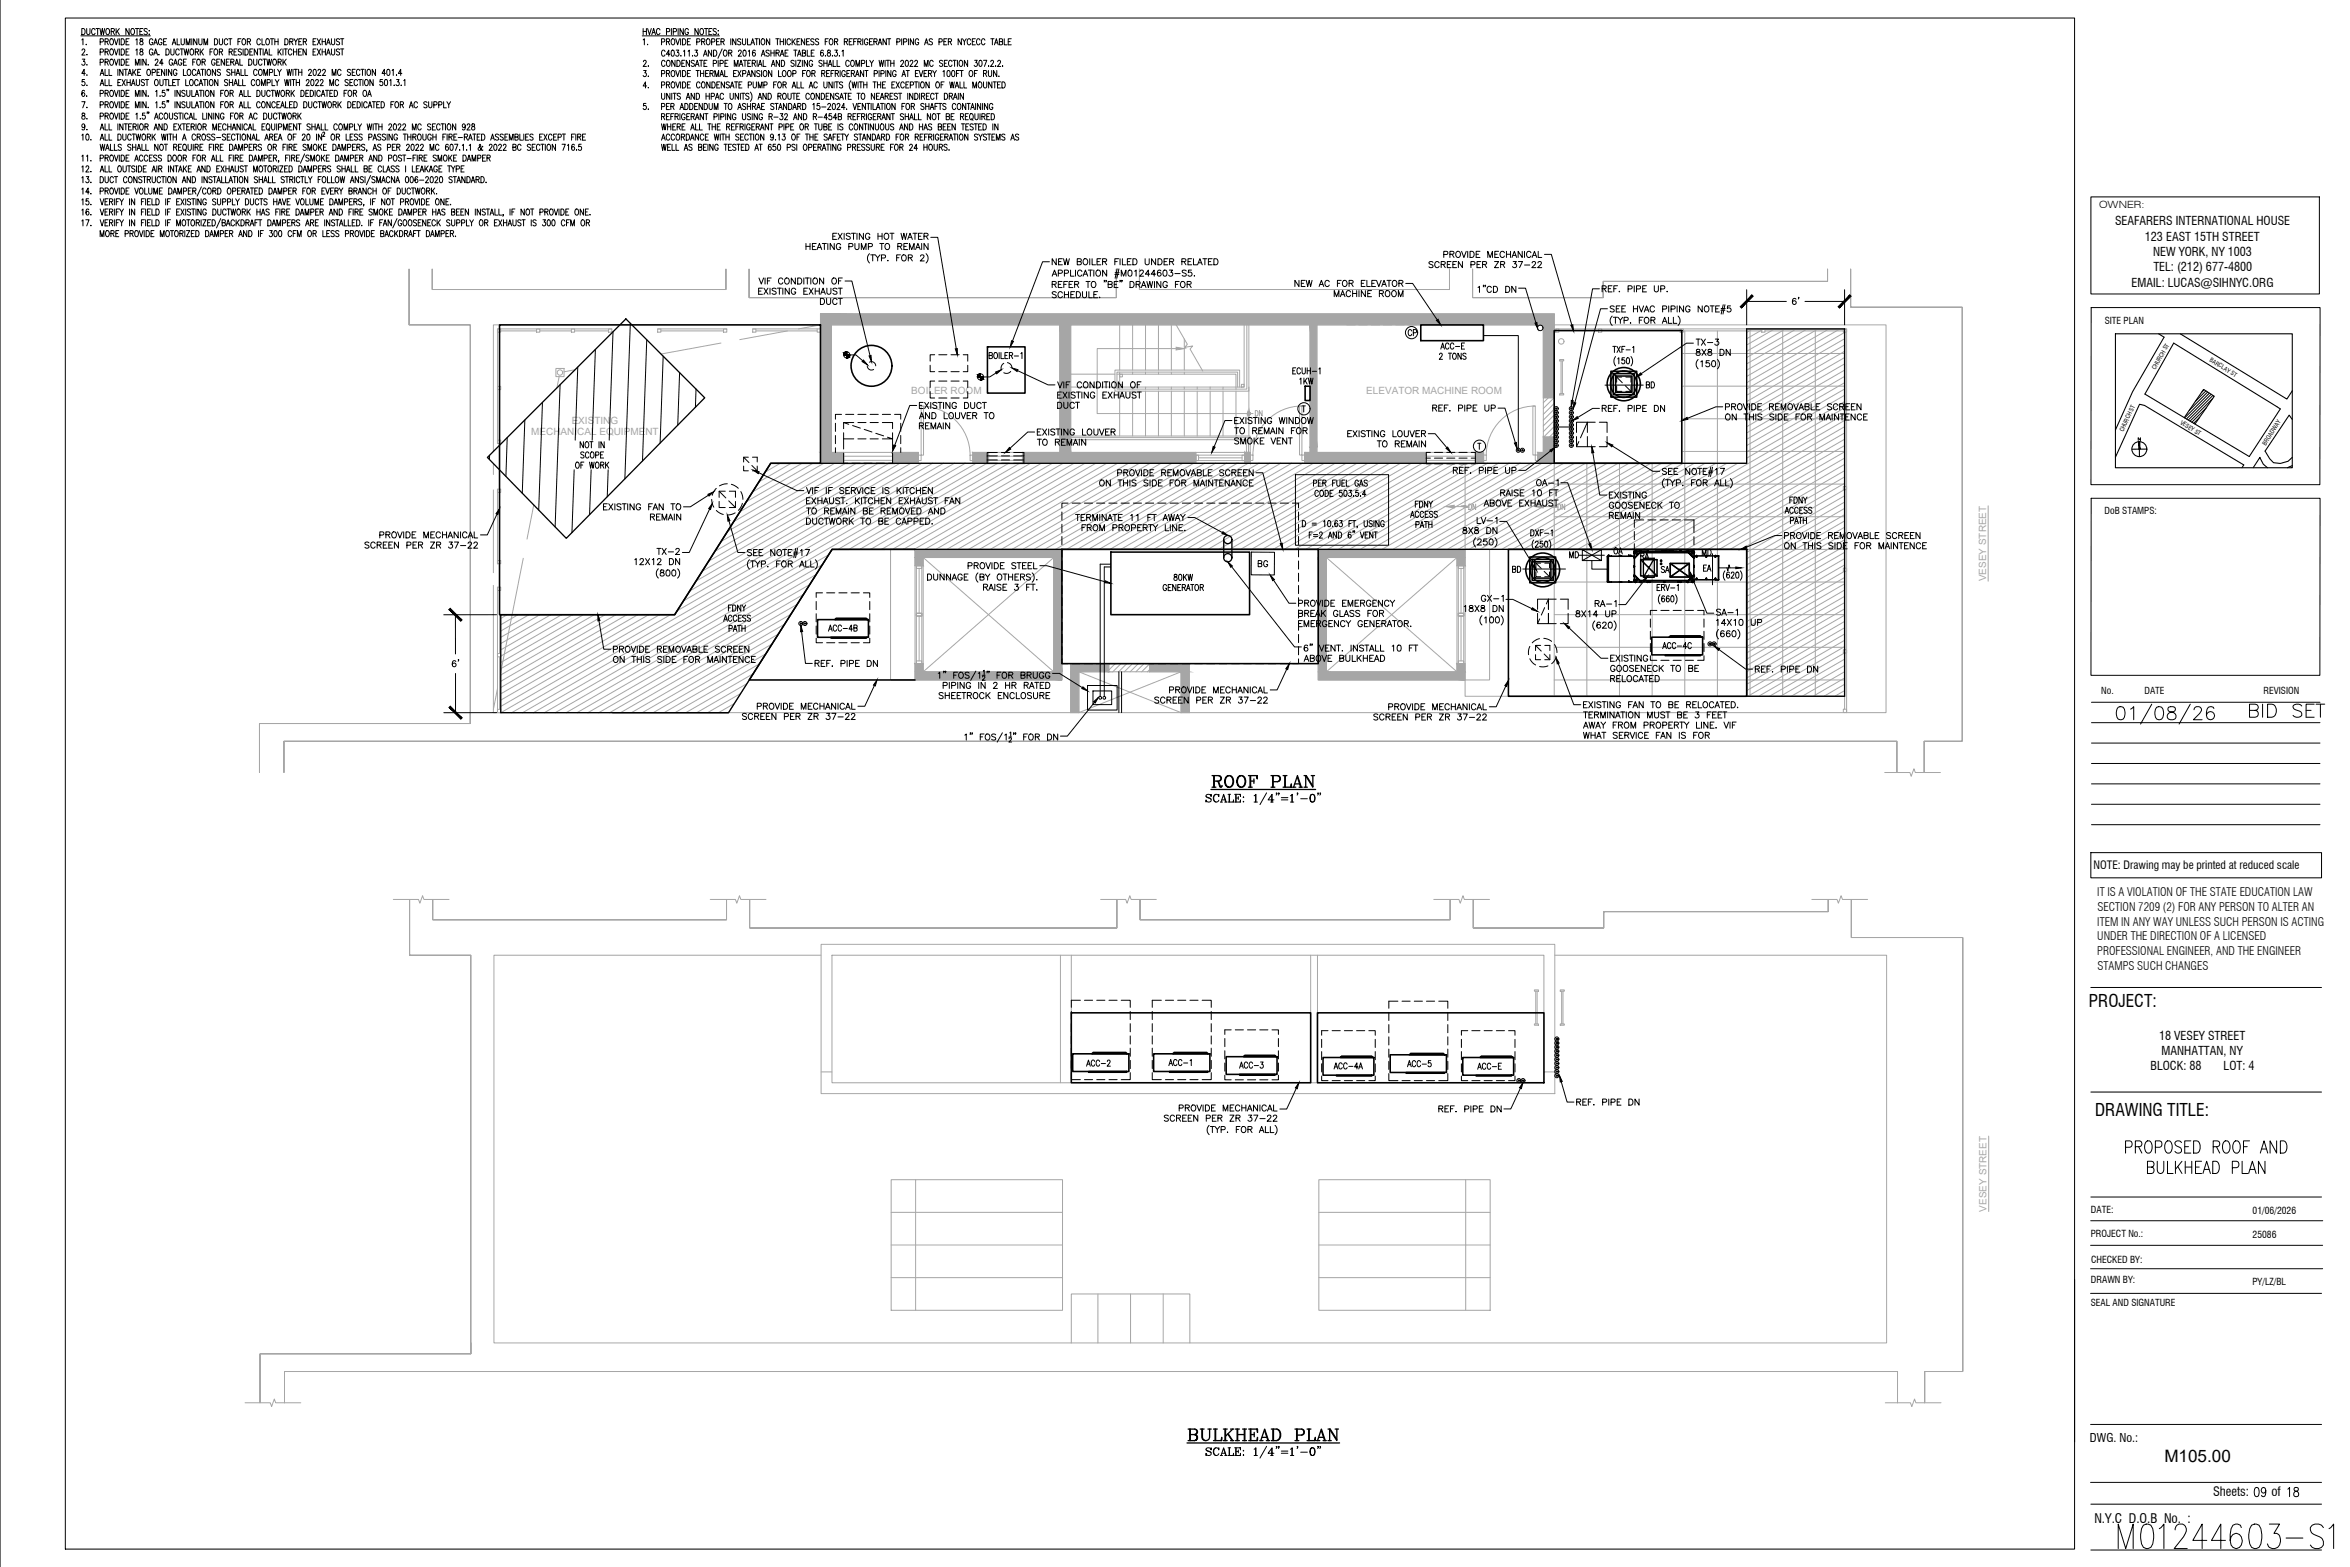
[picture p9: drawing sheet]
<svg xmlns="http://www.w3.org/2000/svg" width="914mm" height="610mm" viewBox="0 0 914 610" stroke-linecap="round" stroke-linejoin="round" font-family="sans-serif">
<defs><g id="words">
<g font-size="6.8">
<text x="812.8" y="391.9">PROJECT:</text>
<text x="815.3" y="434.3">DRAWING TITLE:</text>
</g>
<text font-size="6.7" x="842.2" y="568.7">M105.00</text>
<text font-size="5.1" x="814.9" y="592.4">N.Y.C D.O.B No. :</text>
<g font-size="5">
<text x="861.1" y="582.1">Sheets:</text>
<text x="883.8" y="582.1">of</text>
</g>
<g font-size="4.7">
<text x="823" y="87.6">SEAFARERS INTERNATIONAL HOUSE</text>
<text x="834.6" y="93.6">123 EAST 15TH STREET</text>
<text x="837.8" y="99.6">NEW YORK, NY 1003</text>
<text x="837.9" y="105.6">TEL: (212) 677-4800</text>
<text x="829.4" y="111.6">EMAIL: LUCAS@SIHNYC.ORG</text>
<text x="840.1" y="404.5">18 VESEY STREET</text>
<text x="841.1" y="410.4">MANHATTAN, NY</text>
<text x="836.8" y="416.4">BLOCK: 88</text>
<text x="865.2" y="416.4">LOT: 4</text>
<text x="813.2" y="560.8">DWG. No.:</text>
</g>
<g font-size="4.6">
<text x="816.1" y="348.6">IT IS A VIOLATION OF THE STATE EDUCATION LAW</text>
<text x="816.2" y="354.3">SECTION 7209 (2) FOR ANY PERSON TO ALTER AN</text>
<text x="816.1" y="360.1">ITEM IN ANY WAY UNLESS SUCH PERSON IS ACTING</text>
<text x="816.1" y="365.8">UNDER THE DIRECTION OF A LICENSED</text>
<text x="816.1" y="371.5">PROFESSIONAL ENGINEER, AND THE ENGINEER</text>
<text x="816.2" y="377.3">STAMPS SUCH CHANGES</text>
</g>
<text font-size="4.4" x="814.6" y="338.1">NOTE: Drawing may be printed at reduced scale</text>
<text font-size="3.9" x="816.8" y="80.9">OWNER:</text>
<g font-size="3.9" fill="#a6a6a6">
<text x="354.6" y="153.3">BOILER ROOM</text>
<text x="531.6" y="153.3">ELEVATOR MACHINE ROOM</text>
<text x="222.4" y="164.9">EXISTING</text>
<text x="206.7" y="169.2">MECHANICAL EQUIPMENT</text>
<text x="772.8" y="226.1" transform="rotate(-90 772.8 226.1)">VESEY STREET</text>
<text x="773" y="471.3" transform="rotate(-90 773 471.3)">VESEY STREET</text>
</g>
<g font-size="3.7">
<text x="819" y="126">SITE PLAN</text>
<text x="818.9" y="200.2">DoB STAMPS:</text>
<text x="817.6" y="270.2">No.</text>
<text x="834.4" y="270.2">DATE</text>
<text x="880.8" y="270.2">REVISION</text>
<text x="813.6" y="472">DATE:</text>
<text x="876.5" y="472.1">01/06/2026</text>
<text x="813.6" y="481.1">PROJECT No.:</text>
<text x="876.5" y="481.5">25086</text>
<text x="813.6" y="491.2">CHECKED BY:</text>
<text x="813.6" y="499.1">DRAWN BY:</text>
<text x="876.4" y="499.7">PY/LZ/BL</text>
<text x="813.5" y="508.2">SEAL AND SIGNATURE</text>
</g>
<g font-size="2.4">
<text x="838.7" y="144" transform="rotate(-60 838.7 144)">CHURCH ST</text>
<text x="859.6" y="140.5" transform="rotate(31 859.6 140.5)">BARCLAY ST</text>
<text x="848.1" y="164.8" transform="rotate(32 848.1 164.8)">VESEY ST</text>
<text x="826.2" y="168.1" transform="rotate(-65 826.2 168.1)">CHURCH ST</text>
<text x="881.7" y="173.3" transform="rotate(-57 881.7 173.3)">BROADWAY</text>
</g>
</g></defs>
<!-- layer: 25086_18 Vesey St_Background|A-N-Hat -->
<g fill="none" stroke="#a6a6a6" stroke-width=".39">
<path d="M682.1 128l-2.5 1.3M686.3 128l-6.7 3.8M690.5 128l-10.9 6.2M694.8 128l-15.2 8.7M699 128l-19.4 11.1M703.2 128l-23.6 13.6M707.5 128l-27.9 16M711.7 128l-32.1 18.5M715.9 128l-36.3 20.9M717.7 129.3l-38.1 22M717.7 131.8l-38.1 22M717.7 134.2l-38.1 22"/>
<path d="M717.7 136.7l-38.1 22M717.7 139.1l-38.1 22M602.5 154.7l-2 2M604.8 154.7l-4.3 4.2M604.8 157l-4.3 4.2M604.8 159.2l-4.3 4.2M717.7 141.6l-38.1 22M717.7 144l-38.1 22M717.7 146.5l-38.1 21.9M717.7 148.9l-38.1 22M717.7 151.3l-38.1 22M717.7 153.8l-38.1 22"/>
<path d="M717.7 156.2l-38.1 22M717.7 158.7l-95.3 55M604.8 161.4l-4.3 4.3M604.8 163.7l-4.3 4.2M604.8 165.9l-4.2 4.2M604.8 168.2l-1.9 1.9M717.7 161.1l-91.1 52.6M717.7 163.6l-86.8 50.1M717.7 166l-82.6 47.7M717.7 168.4l-78.4 45.3M717.7 170.9l-74.1 42.8M717.7 173.3l-69.9 40.4"/>
<path d="M717.7 175.8l-65.7 37.9M717.7 178.2l-61.4 35.5M303.6 180.2l-5.9 3.4M307.8 180.2l-12.5 7.3M312.1 180.2l-19.3 11.2M316.3 180.2l-25.9 15M320.5 180.2l-32.6 18.9M324.8 180.2l-39.3 22.7M329 180.2l-46 26.6M333.2 180.2l-52.6 30.5M337.5 180.2l-59.4 34.3M341.7 180.2l-66 38.2"/>
<path d="M345.9 180.2l-72.7 42M350.2 180.2l-79.4 45.9M354.4 180.2l-86 49.7M358.6 180.2l-92.7 53.6M362.9 180.2l-99.4 57.4M367.1 180.2l-168 97M371.3 180.2l-167.9 97M375.6 180.2l-168 97M379.8 180.2l-168 97M384 180.2l-58 33.5M388.3 180.2l-58 33.5M392.5 180.2l-58 33.5"/>
<path d="M396.7 180.2l-58 33.5M401 180.2l-58 33.5M405.2 180.2l-58 33.5M409.4 180.2l-58 33.5M413.7 180.2l-58 33.5M417.9 180.2l-58 33.5M422.1 180.2l-58 33.5M426.4 180.2l-58 33.5M430.6 180.2l-58 33.5M434.8 180.2l-58 33.5M439.1 180.2l-58 33.5M443.3 180.2l-58 33.5"/>
<path d="M447.5 180.2l-58 33.5M451.8 180.2l-58 33.5M456 180.2l-58 33.5M460.2 180.2l-58 33.5M464.5 180.2l-58 33.5M468.7 180.2l-58 33.5M472.9 180.2l-57.9 33.5M477.2 180.2l-58 33.5M481.4 180.2l-58 33.5M485.6 180.2l-57.9 33.5M489.9 180.2l-58 33.5M494.1 180.2l-58 33.5"/>
<path d="M498.3 180.2l-57.9 33.5M502.6 180.2l-58 33.5M506.8 180.2l-58 33.5M511 180.2l-57.9 33.5M515.3 180.2l-58 33.5M519.5 180.2l-58 33.5M523.7 180.2l-57.9 33.5M528 180.2l-58 33.5M532.2 180.2l-58 33.5M536.4 180.2l-57.9 33.5M540.7 180.2l-58 33.5M544.9 180.2l-58 33.5"/>
<path d="M549.1 180.2l-57.9 33.5M553.4 180.2l-58 33.5M557.6 180.2l-58 33.5M561.8 180.2l-57.9 33.5M566.1 180.2l-58 33.5M570.3 180.2l-58 33.5M574.5 180.2l-57.9 33.5M578.8 180.2l-58 33.5M583 180.2l-58 33.5M587.2 180.2l-57.9 33.5M591.5 180.2l-58 33.5M595.7 180.2l-58 33.5"/>
<path d="M599.9 180.2l-57.9 33.5M604.2 180.2l-58 33.5M608.4 180.2l-58 33.5M612.6 180.2l-57.9 33.5M616.9 180.2l-58 33.5M621.1 180.2l-58 33.5M625.3 180.2l-57.9 33.5M629.6 180.2l-58 33.5M633.8 180.2l-58 33.5M638 180.2l-57.9 33.5M642.3 180.2l-58 33.5M646.5 180.2l-58 33.5"/>
<path d="M650.7 180.2l-57.9 33.5M655 180.2l-58 33.5M659.2 180.2l-58 33.5M663.4 180.2l-57.9 33.5M667.7 180.2l-58 33.5M671.9 180.2l-58 33.5M676.1 180.2l-57.9 33.5M717.7 180.7l-57.2 33M717.7 183.1l-53 30.6M717.7 185.5l-48.7 28.2M717.7 188l-44.5 25.7M717.7 190.4l-40.3 23.3"/>
<path d="M717.7 192.9l-38.1 22M717.7 195.3l-38.1 22M717.7 197.8l-38.1 22M320 219.7l-99.7 57.5M322.4 215.8l-106.3 61.4M717.7 200.2l-38.1 22M717.7 202.7l-38.1 22M717.7 205.1l-38.1 22M717.7 207.6l-38.1 22M717.7 210l-38.1 22M717.7 212.4l-38.1 22M717.7 214.9l-38.1 22"/>
<path d="M717.7 217.3l-38.1 22M717.7 219.8l-38.1 22M197.4 239.1l-2.6 1.5M201.6 239.1l-6.8 4M205.8 239.1l-11 6.4M210.1 239.1l-15.3 8.9M214.3 239.1l-19.5 11.3M218.5 239.1l-23.7 13.8M222.8 239.1l-28 16.2M227 239.1l-32.2 18.6M231.2 239.1l-36.4 21.1M235.5 239.1l-40.7 23.5"/>
<path d="M239.7 239.1l-44.9 26M243.9 239.1l-49.1 28.4M248.2 239.1l-53.4 30.9M252.4 239.1l-57.6 33.3M256.6 239.1l-61.8 35.7M260.9 239.1l-66 38.1M307.7 239l-66.2 38.2M310.2 235.1l-73 42.1M312.6 231.2l-79.6 46M315.1 227.4l-86.3 49.8M317.5 223.5l-93 53.7M717.7 222.2l-38.1 22"/>
<path d="M717.7 224.7l-38.1 22M717.7 227.1l-38.1 22M717.7 229.6l-38.1 21.9M717.7 232l-38.1 22M717.7 234.4l-38.1 22M717.7 236.9l-38.1 22M717.7 239.3l-38.1 22M295.5 258.3l-32.9 18.9M298 254.4l-39.6 22.8M300.4 250.5l-46.2 26.7M302.9 246.7l-53 30.5M305.3 242.8l-59.6 34.4"/>
<path d="M431.7 258.2l-.3 .2M433.9 258.2l-2.5 2.5M436.2 258.2l-3.2 3.1M438.4 258.2l-3.1 3.1M440.7 258.2l-3.2 3.1M442.9 258.2l-3.2 3.1M445.2 258.2l-3.2 3.1M447.3 258.3l-3.1 3M717.7 241.8l-38.1 22M717.7 244.2l-38.1 22M717.7 246.7l-38.1 22M717.7 249.1l-37.7 21.8"/>
<path d="M717.7 251.5l-33.4 19.4M717.7 254l-29.2 16.9M717.7 256.4l-25 14.5M717.7 258.9l-20.7 12M285.7 273.7l-6.1 3.5M288.2 269.8l-12.9 7.4M290.6 266l-19.5 11.2M293.1 262.1l-26.2 15.1M447.3 260.5l-.8 .8M717.7 261.3l-16.5 9.6M717.7 263.8l-12.3 7.1M717.7 266.2l-8 4.7"/>
<path d="M717.7 268.7l-3.8 2.2"/>
</g>
<!-- layer: 25086_18 Vesey St_Background|A-0 Hat-252 -->
<g fill="#a6a6a6" stroke="#a6a6a6" stroke-width=".39">
<path d="M319.3 122.2l285.5 4.2v-4.2zM319.3 122.2l285.5 4.2h-285.5z"/>
<path d="M319.3 126.4l4.2 28v-28zM319.3 126.4l4.2 28h-4.2z"/>
<path d="M600.5 126.4l4.3 28.3v-28.3zM600.5 126.4l4.3 28.3h-4.3z"/>
<path d="M509.8 126.4l2.6 47.6v-47.6zM509.8 126.4l2.6 47.6h-2.6z"/>
<path d="M600.5 170.1l4.3 5.9v-5.9zM600.5 170.1l4.3 5.9h-4.3z"/>
<path d="M509.8 174l2.6 2v-2zM509.8 174l2.6 2h-2.6z"/>
<path d="M412.4 126.4l4.2 49.6v-49.6zM412.4 126.4l4.2 49.6h-4.2z"/>
<path d="M319.3 154.4l4.2 21.6v-21.6zM319.3 154.4l4.2 21.6h-4.2z"/>
<path d="M598.4 176l6.4 4.2v-4.2zM598.4 176l6.4 4.2h-6.4z"/>
<path d="M574.1 176l3.2 4.2v-4.2zM574.1 176l3.2 4.2h-3.2z"/>
<path d="M507.6 176l47.3 4.2v-4.2zM507.6 176l47.3 4.2h-47.3z"/>
<path d="M484.4 176l2.1 4.2v-4.2zM484.4 176l2.1 4.2h-2.1z"/>
<path d="M397.8 176l67.5 4.2v-4.2zM397.8 176l67.5 4.2h-67.5z"/>
<path d="M378.5 176l6.2 4.2v-4.2zM378.5 176l6.2 4.2h-6.2z"/>
<path d="M347.3 176l10.1 4.2v-4.2zM347.3 176l10.1 4.2h-10.1z"/>
<path d="M319.3 176l9 4.2v-4.2zM319.3 176l9 4.2h-9z"/>
<path d="M512.9 213.7l57.2 3.2v-3.2zM512.9 213.7l57.2 3.2h-57.2z"/>
<path d="M356 213.7l57.2 3.2v-3.2zM356 213.7l57.2 3.2h-57.2z"/>
<path d="M566.9 216.9l3.2 3.2v-3.2zM566.9 216.9l3.2 3.2h-3.2z"/>
<path d="M356 216.9l3.2 3.2v-3.2zM356 216.9l3.2 3.2h-3.2z"/>
<path d="M566.9 258.2l3.2 3.1v-3.1zM566.9 258.2l3.2 3.1h-3.2z"/>
<path d="M512.9 216.9l3.2 44.4v-44.4zM512.9 216.9l3.2 44.4h-3.2z"/>
<path d="M447.3 258.2l15.4 3.1v-3.1zM447.3 258.2l15.4 3.1h-15.4z"/>
<path d="M416.6 258.2l14.8 3.1v-3.1zM416.6 258.2l14.8 3.1h-14.8z"/>
<path d="M410 216.9l3.2 44.4v-44.4zM410 216.9l3.2 44.4h-3.2z"/>
<path d="M356 258.2l3.2 3.1v-3.1zM356 258.2l3.2 3.1h-3.2z"/>
<path d="M512.9 261.3l57.2 3.2v-3.2zM512.9 261.3l57.2 3.2h-57.2z"/>
<path d="M356 261.3l57.2 3.2v-3.2zM356 261.3l57.2 3.2h-57.2z"/>
<path d="M459.6 261.3l3.1 15.9v-15.9zM459.6 261.3l3.1 15.9h-3.1z"/>
<path d="M416.6 261.3l3.2 15.9v-15.9zM416.6 261.3l3.2 15.9h-3.2z"/>
</g>
<!-- layer: 25086_18 Vesey St_Background|A-E-Txt -->
<path d="M773.6 196.8v29.3M773.8 442v29.3" fill="none" stroke="#a6a6a6" stroke-width=".39"/>
<!-- layer: 25086_18 Vesey St_Background|A-E-Stair -->
<g fill="#a6a6a6" stroke="#a6a6a6" stroke-width=".39">
<path d="M485.4 160.7v.4z"/>
<path d="M562.7 197.1l3.1-.5v1z"/>
<path d="M597.3 197.1l3.2-.5v1z"/>
<path d="M457.6 135.1l3.2 .5-3.2 .5z"/>
<path d="M485.5 160.5v.8zM485.5 160.5l-.1 .6z"/>
<path d="M485.7 160.3v1.1zM485.5 160.5l.2-.2-.2 1z"/>
<path d="M485.9 160.3l-.2 1.1 .2 .1zM485.7 160.3h.2l-.2 1.1z"/>
<path d="M486.2 160.3l-.3 1.2 .3-.1zM485.9 160.3h.3l-.3 1.2z"/>
<path d="M486.3 160.5l-.1 .9zM486.2 160.3v1.1z"/>
<path d="M486.5 160.7v.4zM486.5 160.7l-.2 .6zM486.3 160.5v.8z"/>
<path d="M570.1 196.9l.2 .1zM570.1 196.9l.2 .1z"/>
<path d="M569.9 196.9l.2 .1zM569.9 196.9l.2 .1z"/>
<path d="M570.1 197h.2zM570.1 197h.2z"/>
<path d="M569.9 197h.2zM569.9 197h.2z"/>
<path d="M570.1 197h.2zM570.1 197h.2z"/>
<path d="M569.8 197h.3zM569.8 197h.3z"/>
<path d="M570.1 197l.2 .1zM570.1 197l.2 .1z"/>
<path d="M569.8 197l.3 .1zM569.8 197l.3 .1z"/>
<path d="M570.1 197.1h.2zM570.1 197.1h.2z"/>
<path d="M569.8 197.1h.3zM569.8 197.1h.3z"/>
<path d="M570.1 197.1h.2zM570.1 197.1l.2 .1z"/>
<path d="M569.8 197.1l.3 .1zM569.8 197.1l.3 .1z"/>
<path d="M570.1 197.2h.2zM570.1 197.2h.2z"/>
<path d="M569.8 197.2h.3zM569.8 197.2h.3z"/>
<path d="M570.1 197.2h.2zM570.1 197.2h.2z"/>
<path d="M569.9 197.2h.2zM569.9 197.2h.2z"/>
<path d="M604.8 196.9l.2 .1zM604.8 196.9l.2 .1z"/>
<path d="M604.6 196.9l.2 .1zM604.6 196.9l.2 .1z"/>
<path d="M604.8 197h.2zM604.8 197h.2z"/>
<path d="M604.5 197h.3zM604.5 197h.3z"/>
<path d="M604.8 197h.2zM604.8 197h.2z"/>
<path d="M604.5 197h.3zM604.5 197h.3z"/>
<path d="M604.8 197l.2 .1zM604.8 197l.2 .1z"/>
<path d="M604.5 197l.3 .1zM604.5 197l.3 .1z"/>
<path d="M604.8 197.1h.2zM604.8 197.1h.2z"/>
<path d="M604.5 197.1h.3zM604.5 197.1h.3z"/>
<path d="M604.8 197.1h.2zM604.8 197.1l.2 .1z"/>
<path d="M604.5 197.1l.3 .1zM604.5 197.1l.3 .1z"/>
<path d="M604.8 197.2h.2zM604.8 197.2h.2z"/>
<path d="M604.5 197.2h.3zM604.5 197.2h.3z"/>
<path d="M604.8 197.2h.2zM604.8 197.2h.1z"/>
<path d="M604.5 197.2h.3zM604.5 197.2h.3z"/>
</g>
<!-- layer: 25086_18 Vesey St_Background|PDF_Geometry -->
<g fill="none" stroke="#a6a6a6" stroke-width=".39">
<path d="M524 126.4h3.2M528.8 126.4h3.2M533.6 126.4h3.1M538.3 126.4h3.2M543.1 126.4h3.2M547.9 126.4h3.1M552.6 126.4h3.2M557.4 126.4h3.2M601.6 123h.1M605.3 128.7h.1M397.8 176v4.2M598.4 176v4.2"/>
<path d="M482 180.2h.1M554.9 180.2v.2M733.3 300.5h9.8l.6 1.5 1-2.9 .6 1.4h9.7M153 349.9h9.8l.6 1.5 1-2.9 .6 1.4h9.7M276.4 349.9h9.8l.5 1.5 1-2.9 .6 1.4h9.7M428.2 349.9h9.8l.6 1.5 1-2.9 .5 1.4h9.8M557.9 349.9h9.8l.5 1.5 1.1-2.9 .5 1.4h9.8M705 349.9h9.8l.5 1.5 1.1-2.9 .5 1.4h9.8M95.4 545.7h9.8l.5 1.5 1-2.9 .6 1.4h9.8M733.6 545.7h9.8l.5 1.5 1.1-2.9 .5 1.4h9.8"/>
</g>
<!-- layer: 25086_18 Vesey St_Background|A-5 -->
<g fill="none" stroke="#a6a6a6" stroke-width=".39">
<path d="M168.2 104.7v7.9h114.3v-7.9v7.9h-114.3zM291.5 104.7v11.1h142.9v-11.1v11.1h-142.9zM443.4 104.7v7.9h120.6v-7.9v7.9h-120.6zM573 104.7v11.1h50.8v-6.3h87.3v-4.8v4.8h-87.3v6.3h-50.8zM720.1 104.7v14.8h43.4v168.9h-14.8v12.1v-12.1h14.8v-168.9h-43.4zM241.2 126.4h-49.2v49.2M245.9 126.4h4.3M256.2 126.4h31.4M293.6 126.4h25.7M604.8 126.4h129.1v150.8h-541.9v-49.5M607.4 140.4v12.7M607.9 140.4v12.7"/>
<path d="M192 180.3v4.3M192 190.6v32.2M183 277.2v4.3h-82v19v-19h82v-155.1h-23.8v-21.7v21.7h23.8v155.1M110.5 288.4v12.1v-12.1h627.6v12.1v-12.1zM319.5 367.4h285.5v58.1h-285.5zM323.7 371.6h277.1v49.6h-277.1zM597.6 385.6v12.7M598.1 385.6v12.7M607.6 385.6v12.7M608.2 385.6v12.7M319.5 417h4.2M600.8 417h4.2"/>
</g>
<!-- layer: 25086_18 Vesey St_Background|A-E-Wind -->
<g fill="none" stroke="#a6a6a6" stroke-width=".39">
<path d="M328.3 176h19M328.3 177.5h19M328.3 179.1h19M384.7 176h13.1M384.7 177.5h13.1M384.7 179.1h13.1M416.6 169.6h69.9v10.6h-21.2M465.3 177.1h19.1v2.1h-19.1zM465.3 177.1h1.1v2.1h-1.1zM465.3 176h19.1M466.4 178.1h16.9M483.3 177.1h1.1v2.1h-1.1z"/>
<path d="M554.9 176h19.2M554.9 177.5h19.2M554.9 179.1h19.2M327.3 180.4h21M328.3 180.2h19M383.7 180.4h15.1M384.7 180.2h13.1M554 180.4h21.1M356 213.7h-9.5v50.8h9.5M359.2 216.9l50.8 44.4M410 216.9l-50.8 44.4M516.1 216.9l50.8 44.4"/>
<path d="M566.9 216.9l-50.8 44.4M579.6 213.7h-9.5h9.5v50.8h-9.5M356 220.1v38.1M359.2 220.1v38.1M566.9 220.1v38.1M570.1 220.1v38.1M419.8 261.3l39.8 15.9M459.6 261.3l-39.8 15.9M412.6 371.6v49.6M416.9 371.6v49.6M510 371.6v49.6M512.6 371.6v49.6"/>
</g>
<!-- layer: 25086_18 Vesey St_Background|A-E-Walls -->
<g fill="none" stroke="#a6a6a6" stroke-width=".39">
<path d="M606.9 139.9h1.6v.5h-1.6zM319.3 154.4v-32.2h285.5v32.5M604.8 154.7h-4.3v-28.3h-88.1v49.6h42.5v4.2h-47.3v-4.2h2.2v-49.6h-93.2v49.6h48.7v4.2h-67.5v-4.2h14.6v-49.6h-88.9v49.6h4.8M604.8 154.7v-32.5h-285.5v58h9M606.9 153.1h1.6v.5h-1.6zM328.3 176v4.2v-4.2M347.3 176h10.1v4.2h-10.1M347.3 176v4.2v-4.2M378.5 176h6.2v4.2h-6.2zM484.4 176h2.1zM484.4 176h2.1v4.2h-2.1zM574.1 176h3.2v4.2h-3.2z"/>
<path d="M600.5 170.1h4.3v10.1h-6.4v-4.2h2.1zM604.8 170.1v10.1h-6.4M356 213.7h57.2v50.8h-57.2v-6.3h3.2v3.1h50.8v-44.4h-50.8v3.2h-3.2zM512.9 213.7h57.2v6.4h-3.2v-3.2h-50.8v44.4h50.8v-3.1h3.2v6.3h-57.2zM431.4 258.2h-14.8v19M447.3 258.2h15.4v19M447.3 258.2h-15.9v3.1h15.9M447.3 258.2v3.1M431.4 261.3h-11.6v15.9M447.3 261.3h12.3v15.9M597 398.3h1.6v.5h-1.6zM597 385.1h1.6v.5h-1.6z"/>
<path d="M607.1 398.3h1.6v.5h-1.6zM607.1 385.1h1.6v.5h-1.6z"/>
</g>
<!-- layer: 25086_18 Vesey St_Background|A-7 -->
<g fill="none" stroke="#a6a6a6" stroke-width=".39">
<path d="M280.5 133.5l-23.3 4.2M306.4 128.7l-18.6 3.4M319.3 126.4l-8.6 1.6M654.4 137.5h63.3M655.6 128.7v142.2M668.3 128.7v142.2M681 128.7v142.2M693.7 128.7v142.2M706.4 128.7v142.2M216.3 143.3h3.2v3.2h-3.2zM217.6 146.5l-.9 4.4M223.8 143.8l-4.3 .8"/>
<path d="M654.4 150.2h63.3M654.4 162.9h63.3M654.4 175.6h63.3M207.7 196.4l-2.6 13.3M570.1 180.4v33.3M604.8 188.3h112.9M617.5 180.2v90.7M630.2 180.2v90.7M642.9 180.2v90.7M203.6 217.2l-9.2 46.7M604.8 201h112.9M717.7 213.7h-112.9v57.2"/>
<path d="M604.8 226.4h112.9M604.8 239.1h112.9M604.8 251.8h112.9M193.6 267.9l-1.6 8M604.8 264.5h112.9M346.8 471.6h66.6M513.2 471.6h66.6M346.8 484.3h66.6M346.8 497h66.6M513.2 484.3h66.6M513.2 497h66.6M427.2 503.4v19"/>
<path d="M439.9 503.4v19M452.6 503.4v19"/>
<circle cx="217.9" cy="144.9" r="1.05"/>
</g>
<!-- layer: 25086_18 Vesey St_Background|A-E-Stair -->
<g fill="none" stroke="#a6a6a6" stroke-width=".39">
<path d="M435.7 126.5v17.5M440.7 126.5v17.5M445.7 126.5v17.5M450.8 126.5v17.5M455.8 126.5v17.5M457 125.3l5 8.6-1 1.2 3.1-.5-1 1.2 4.9 8.6M457.6 135.6h-30.7v25.3h60.7M460.8 131.9v12.1M484.1 126.4v24.2h-48.4v.8M485.2 126.4v25h-50.6v-6.6h47v5.8M485.9 126.4v25.8h-52.1v-8.2h48.5v6.6M654.4 129.2v51h-49.6v33.5h-34.7"/>
<path d="M416.6 145.6h17.2M416.6 150.6h17.2M434.6 150.6h1.1v-5h45.2v5.8M435.7 144.8v.8h-1.1M435.7 149.5h1v1.1h-1zM435.7 145.6h1v1h-1zM435.7 152.2v17.4M440.7 144.8v.8M440.7 150.6v.8M440.7 152.2v17.4M445.7 144.8v.8M445.7 150.6v.8"/>
<path d="M445.7 152.2v17.4M450.8 144.8v.8M450.8 150.6v.8M450.8 152.2v17.4M455.8 144.8v.8M455.8 150.6v.8M455.8 152.2v17.4M460.8 144.8v.8M460.8 150.6v.8M460.8 152.2v17.4M465.8 150.6v.8M465.8 152.2v17.4"/>
<path d="M470.9 150.6v.8M470.9 152.2v17.4M475.9 150.6v.8M475.9 152.2v17.4M480.9 152.2v17.4M483 149.5h1.1v1.1h-1.1zM485.9 150.6v19M488.4 159.7a1.06 1.06 0 0 1 1.1 1.1 1.06 1.06 0 0 1-1.1 1zM491.1 159.7v2.1l-1.1-2.1v2.1M416.6 171h68.4v5M416.6 170.2h69.2v5.8M565.8 197.1h5.2"/>
<path d="M571.5 196.1a1.06 1.06 0 0 1 1.1 1.1 1.06 1.06 0 0 1-1.1 1zM574.2 196.1v2.1l-1.1-2.1v2.1M600.5 197.1h5.2M606.2 196.1a1.06 1.06 0 0 1 1.1 1.1 1.06 1.06 0 0 1-1.1 1zM608.9 196.1v2.1l-1.1-2.1v2.1M570.1 264.5v6.4h147.6"/>
<circle cx="485.9" cy="160.9" r=".58"/>
<circle cx="570.1" cy="197.1" r=".24"/>
<circle cx="604.7" cy="197.1" r=".24"/>
</g>
<!-- layer: 25086_18 Vesey St_Background|A-E-Door -->
<path d="M357.4 180.2h21.1M486.5 180.2h21.1M577.3 180.2h21.1" fill="none" stroke="#a6a6a6" stroke-width=".39"/>
<!-- layer: 25086_18 Vesey St_Background|A-6 -->
<g fill="none" stroke="#a6a6a6" stroke-width=".39">
<path d="M193.6 128h1.2v1.2h-1.2zM194.4 129.2v21.1M194.8 128.7h14M208.8 128h1.3v1.2h-1.3zM210.1 128.7h12.2M222.3 128h1.3v1.2h-1.3zM223.6 128.7h13.2M236.8 128h1.3v1.2h-1.3zM238.1 128h-44.5v44.5M255.9 128h1.3v1.2h-1.3zM255.9 128h26.9M257.2 128.7h24.3"/>
<path d="M281.5 128h1.3v1.2h-1.3zM292.9 128h1.3v1.2h-1.3zM292.9 128h26.3v1.2h-1.2v-1.2M294.2 128.7h23.8M319.2 128.7h.1M605.3 128h113.2v149.2M605.3 128h1.3v1.2h-1.3zM606.6 128.7h15.4M622 128h1.3v1.2h-1.3zM623.3 128.7h30.5M653.8 128h1.2v1.2h-1.2zM655 128.7h30.5"/>
<path d="M685.5 128h1.3v1.2h-1.3zM686.8 128.7h30.5M717.3 128h1.2v1.2h-1.2zM717.7 129.2v28.3M193.6 150.3h1.2v1.3h-1.2zM194.4 151.6v19.6M717.3 157.5h1.2v1.3h-1.2zM717.7 158.8v30.5M193.6 171.2h1.2v1.3h-1.2zM193.6 190.3h1.2v1.3h-1.2zM193.6 190.3v29M194.4 191.6v26.4"/>
<path d="M717.3 189.3h1.2v1.2h-1.2zM717.7 190.5v30.5M193.6 218h1.2v1.3h-1.2zM193.6 228.4h1.2v1.3h-1.2zM193.6 228.4v48.8M194.4 229.7v24.6M717.3 221h1.2v1.3h-1.2zM717.7 222.3v30.5M193.6 254.3h1.2v1.2h-1.2zM194.4 255.5v20.4M717.3 252.8h1.2v1.2h-1.2zM717.7 254v21.9"/>
<path d="M193.6 275.9h1.2v1.3h-1.2zM194.4 277.2h.1M717.3 275.9h1.2v1.3h-1.2zM717.7 277.2h.1M168.4 349.9v7.9h114.3v-7.9v7.9h-114.3zM291.7 349.9v11.1h142.9v-11.1v11.1h-142.9zM443.6 349.9v7.9h120.6v-7.9v7.9h-120.6zM573.2 349.9v11.1h50.8v-6.3h87.3v-4.8v4.8h-87.3v6.3h-50.8zM720.3 349.9v14.8h43.4v168.8h-14.8v12.2v-12.2h14.8v-168.8h-43.4zM319.5 371.6h-127.3v150.8h541.9v-150.8h-129.1M346.8 458.9h66.6v50.8h-66.6zM356.3 458.9v50.8"/>
<path d="M513.2 458.9h66.6v50.8h-66.6zM570.3 458.9v50.8M110.7 533.5v12.2v-12.2h627.6v12.2v-12.2zM183.2 522.4v4.3h-82v19v-19h82v-155.1h-23.8v-21.7v21.7h23.8v155.1M416.9 522.4v-19h46.1v19"/>
<circle cx="607.5" cy="132.8" r="1.07"/>
</g>
<!-- layer: 25086_18 Vesey St_Background|A-N-Door -->
<path d="M358.4 158a19.1 19.1 0 0 1 19.1 19M358.4 158h.9v19.1h-.9zM505.7 158h.9v19h-.9zM506.6 157.9a19.1 19.1 0 0 0-19.1 19.1M596.5 158h.9v19h-.9zM597.4 157.9a19.1 19.1 0 0 0-19.1 19.1M357.4 177.1h1v2.1h-1zM377.5 177.1h1v2.1h-1zM486.5 177h1v2.1h-1zM506.6 177h1v2.1h-1zM577.3 177h1v2.1h-1zM597.4 177h1v2.1h-1z" fill="none" stroke="#a6a6a6" stroke-width=".39"/>
<!-- layer: 25086_18 Vesey St_Background|A-N-Wind -->
<g fill="none" stroke="#a6a6a6" stroke-width=".39">
<path d="M356.6 238.6h2.1v19.6h-2.1zM356.6 238.6h2.1v1h-2.1zM356.6 220.1h2.1v19.5h-2.1zM356.6 220.1h2.1v1h-2.1zM357.6 221.1v17.5M357.6 239.6v17.5M567.4 238.6h2.2v19.6h-2.2zM567.4 238.6h2.2v1h-2.2zM567.4 220.1h2.2v19.5h-2.2zM567.4 220.1h2.2v1h-2.2zM568.5 221.1v17.5M568.5 239.6v17.5"/>
<path d="M356.6 257.1h2.1v1.1h-2.1zM567.4 257.1h2.2v1.1h-2.2z"/>
</g>
<!-- layer: 25086_18 Vesey St_Background|A-N-Walls -->
<path d="M600.5 154.7h4.3v15.4h-4.3z" fill="none" stroke="#a6a6a6" stroke-width=".39"/>
<!-- layer: 25086_18 Vesey St_Background|A-N-Txt -->
<path d="M194.8 239.1h67.7l37.4-58.9h379.7v-52.2h38.1v142.9h-38.1v-57.2h-355.9l-40.2 63.5h-88.7z" fill="none" stroke="#a6a6a6" stroke-width=".39"/>
<!-- layer: M-EXISTING -->
<g fill="none" stroke="#000" stroke-width=".39">
<path d="M363.7 138h-1.8v2.5M365.3 138h3.1M370 138h3.2M374.8 138h1.8v2.5M337.5 142.3a1.63 1.63 0 0 0 2.4 1.4M338.3 140.9a1.64 1.64 0 0 1 2.4 1.4M361.9 152.3v2.5h1.8M361.9 142.1v2.5h1.8M363.7 148.3h-1.8v2.4M365.3 154.8h3.1M365.3 148.3h3.1M365.3 144.6h3.1"/>
<path d="M370 154.8h3.2M370 148.3h3.2M370 144.6h3.2M374.8 148.3h1.8v2.4M376.6 152.3v2.5h-1.8M376.6 142.1v2.5h-1.8M390.6 141.3a2.11 2.11 0 0 0-.9 2.6M392 141.1a2.11 2.11 0 0 1 1.8 2.1M393.3 144.5a2.09 2.09 0 0 1-2.7 .5M629.1 150.3v2h1.9M629.1 146.7l2.2 2.2M631 146.7h-1.9v2"/>
<path d="M632.4 150l2.2 2.3M632.6 146.7h2v2M634.6 150.3v2h-2M289.3 177.9l2.1 2.1M291.2 177.9h-1.9v1.8M292.8 177.9h1.8v1.8M325.1 164.7v3.1M325.1 169.4v3.2M325.1 174.2v1.8M327.4 161.2h-2.3v1.9M328.3 176.3v3.9h1.5M328.3 168.4v6.3"/>
<path d="M328.3 170.7h3.9M328.3 164.4l1.9 .7M329 161.2h3.2M331.7 165.5l3.1 1.1M332.2 164.4h-3.9v2.4M333.8 164.4h3.2M333.8 170.7h3.2M333.8 161.2h3.2M336.3 167l3 1.1M338.6 164.4h3.1M338.6 170.7h3.1M338.6 161.2h3.1"/>
<path d="M340.8 168.6l3 1M343.3 164.4h4v2.4M343.3 161.2h3.2M345.3 170.1l2 .6h-4M347.3 176.3v3.9h-1.6M347.3 168.4v6.3M348.1 161.2h2.4v1.9M350.5 164.7v3.1M350.5 169.4v3.2M350.5 174.2v1.8M384.1 177.4h4M384.1 178.9h4"/>
<path d="M388.1 176h-4v4.3h4M389.7 176h3.1M389.7 177.4h3.1M389.7 178.9h3.1M394.4 176h4v4.3h-4M394.4 177.4h4M394.4 178.9h4M554.9 178.2h1.7M556.6 176h-1.6v4.4h1.6M558.2 176h3.1M558.2 178.2h3.1M562.9 176h3.2"/>
<path d="M562.9 178.2h3.2M567.7 176h3.2M567.7 178.2h3.2M572.5 176h1.6v4.4h-1.6M572.5 178.2h1.6M613.4 168.2v-3.9h4.3v3.9M613.4 169.8v4h4.3M614.3 171.8l-.9 2M617.7 169.8v4h3M620.7 164.3h-3l-2.7 6M622.3 164.3h3v3.9M625.3 169.8v4h-3"/>
<path d="M276.9 194.3l.2 1.4 .6 1.6M278.7 190l-1.1 1.5-.5 1.2M278.7 198.6l1.3 .9 1.4 .6M279.8 195.1v2.3h2.4M279.8 191.1l2.6 2.6M282.2 191.1h-2.4v2.4M283 188.2l-1.7 .2-1.3 .6M283.5 194.8l2.7 2.6M283.8 191.1h2.4v2.4M284.6 188.4l1.4 .6 1.3 1M286 199.5l-1.3 .6-1.7 .2M286.2 195.1v2.3h-2.4"/>
<path d="M288.2 191.2l.7 1.7 .2 1.4M288.9 195.8l-.8 1.8-.8 .9M289.3 181.3v1.9h1.9M292.5 181.1l2.1 2.1M294.6 181.3v1.9h-1.8M331.4 180.2h3.2M336.2 180.2h3.2M341 180.2h3.1M389.7 180.3h3.1M558.2 180.4h3.2M562.9 180.4h3.2M567.7 180.4h3.2"/>
<path d="M597.6 219.1l2.1 2M599.5 219.1h-1.9v1.8M601.1 219.1h1.8v1.8M597.6 222.5v1.9h1.9M598.3 238.6v4h4.2v-4v4h3M600.8 222.3l2.1 2.1M601 236.4l-1.3 2.9M602.5 233.1h-4.2v3.9M602.5 233.1v3.9v-3.9h3M602.5 233.1l-.8 1.9M602.9 222.5v1.9h-1.8M607.1 233.1h3.1v3.9"/>
<path d="M610.2 238.6v4h-3.1M595.3 251.5l-.5 1.3v1.9M595.3 256.3l1.1 1.6 1.1 .8M597.5 254.7v1.9h2M597.5 251.1l2.2 2.2M599 248.5l-1.5 .5-1.3 1.1M599.1 240.7l-.8 1.9M599.5 251.1h-2v2M600.7 248.3l1.4 .3 1.6 .9M600.8 254.4l2.3 2.2M601.1 251.1h2v2M602.3 259l-1.5 .4-1.7-.1"/>
<path d="M603.1 254.7v1.9h-2M604.9 250.7l.8 1.8 .1 1.4M605.6 255.5l-.8 1.6-1 1.1"/>
</g>
<!-- layer: M-EQUIPMENT -->
<g fill="none" stroke="#000" stroke-width=".61">
<path d="M194.4 126.4h124.9v53.8h-19.4l-37.4 58.9h-68.1zM552.8 126.4h24.4v6.1h-24.4zM604.8 128.6h49.6v51.6h-49.6zM507.8 150.2h2v5.6h-2zM626.8 144.4h10.1v10.1h-10.1zM627.7 145.4h8.2v8.2h-8.2zM628.7 146.3h6.3v6.3h-6.3zM356 213.7h-32.3l-32.2 50.8h64.5M413.2 213.7h99.7v44.5h-99.7zM432.2 214.8h54v24.3h-54zM586.9 213.7h92.7v57.2h-92.7zM595.2 216.7h10.1v10h-10.1z"/>
<path d="M596.2 217.6h8.2v8.2h-8.2zM597.1 218.5h6.4v6.4h-6.4zM318.1 241h19.8v6.9h-19.8zM323.3 247.9h13.8v.3h-13.8zM324.8 241l.6-.5h11.6l.5 .5zM642.7 247.9h19.8v6.9h-19.8zM647.9 254.8h13.8v.3h-13.8zM649.4 247.9l.6-.5h11.6l.5 .5zM416.9 394h93.1v27.2h-93.1zM512.6 394h88.2v27.2h-88.2zM417.4 410h21.9v6.8h-21.9zM423.6 416.8h14.8v.3h-14.8z"/>
<path d="M424.8 410l.6-.6h12.7l.5 .6zM448.9 410h21.9v6.8h-21.9zM455.1 416.8h14.8v.3h-14.8zM456.3 410l.6-.6h12.7l.5 .6zM477.1 411.1h19.8v6.9h-19.8zM482.3 418h13.8v.3h-13.8zM483.8 411.1l.6-.6h11.6l.5 .6zM514.8 411.4h19.8v6.9h-19.8zM520 418.3h13.8v.3h-13.8zM522.1 410.9h11.6l.5 .5h-12.7zM540.9 410.3h21.9v6.9h-21.9zM547.1 417.2h14.9v.3h-14.9z"/>
<path d="M548.4 410.3l.5-.5h12.7l.5 .5zM569.2 411.4h19.8v6.9h-19.8zM574.4 418.3h13.7v.3h-13.7zM576.4 410.9h11.7l.5 .5h-12.7z"/>
<circle cx="339.1" cy="142.3" r="7.9"/>
<circle cx="631.8" cy="149.4" r="6.5"/>
<circle cx="631.8" cy="149.4" r="5.2"/>
<circle cx="600.3" cy="221.7" r="6.6"/>
<circle cx="600.3" cy="221.7" r="4.9"/>
</g>
<!-- layer: M-TEXT -->
<g fill="none" stroke="#000" stroke-width=".39">
<path d="M31.5 13.9h27M31.8 11.1a1.2 1.2 0 0 1 1.3 1.2 1.2 1.2 0 0 1-1.3 1.2zM31.8 15.5l.5-.4v2.3M31.9 19.6l.4-.6 .7 .5-1.2 1.9h1.3M33.5 17.2v.2zM33.7 11.1v1.7l.6 .7 .6-.4 .1-2M37 11.7a.7 .7 0 0 0-.9-.6 .7 .7 0 0 0-.5 .9v.6a.7 .7 0 0 0 .5 .9 .7 .7 0 0 0 .9-.6M37.4 11.1h1.2M38 11.1v2.4M38.9 11.1l.5 2.4 .4-2.4 .5 2.4 .4-2.4M39 16.3l1.1-.1v-1l-1.1-.1v2.3M40.9 16.2l1.1-.1v-.9l-1.1-.1v2.3"/>
<path d="M41.5 16.2l.6 1.2M41.5 11.2l.2-.1a1.23 1.23 0 0 1 1 1.2 1.23 1.23 0 0 1-1 1.2 1.58 1.58 0 0 1-.2-2.3zM43.1 15.2l.1-.1a1.22 1.22 0 0 1 1 1.2 1.22 1.22 0 0 1-1 1.1 1.58 1.58 0 0 1-.1-2.2zM43.1 19.2l.1-.2a1.23 1.23 0 0 1 1 1.2 1.23 1.23 0 0 1-1 1.2 1.58 1.58 0 0 1-.1-2.2zM43.3 12.2l1-.1 .2-.8-1.2-.2v2.4M43.9 12.2l.6 1.3M44.5 15.1l.7 2.3 .8-2.3M44.5 19l.7 2.4 .8-2.4M45.2 11.1v2.4M45.6 12.1l.8 1.4M46.4 15.1v2.3M46.4 19v2.4"/>
<path d="M46.4 11.1l-1.2 1.6M47.1 15.1a1.19 1.19 0 0 1 1.3 1.2 1.19 1.19 0 0 1-1.3 1.1zM47.1 19a1.2 1.2 0 0 1 1.3 1.2 1.2 1.2 0 0 1-1.3 1.2zM49 16.2h.8M50.2 15.1h-1.2v2.3h1.2M50.2 19h-1.2v2.4h1.2M50.2 11.1v2.4l-1.2-2.4v2.4M51.2 11.2l.2-.1a1.23 1.23 0 0 1 1 1.2 1.23 1.23 0 0 1-1 1.2 1.58 1.58 0 0 1-.2-2.3zM52.7 11.1h1.3M52.9 15.5l.4-.4v2.3M52.9 19.5l.4-.5v2.4M53.3 11.1v2.4"/>
<path d="M54.4 12.2h.7M54.6 15.2v.7a.87 .87 0 0 1 1 .5 .87 .87 0 0 1-.4 1 .75 .75 0 0 1-.9-.7 .75 .75 0 0 1 1-.7l.3-.4-.1-.4zM54.6 19.2v.6a.87 .87 0 0 1 1 .6 .87 .87 0 0 1-.4 1 .76 .76 0 0 1-.9-.8 .76 .76 0 0 1 1-.7l.3-.3-.1-.4zM55.6 11.1h-1.2v2.4h1.2M57.3 11.4l-.4-.3-.9 .3 .2 .6 1.1 .8-.4 .7-.9-.4M58.1 11.9v.2zM58.1 13.3v.2zM59.5 15.6a.7 .7 0 0 0-.9-.5 .7 .7 0 0 0-.5 .9v.5a.71 .71 0 0 0 .7 1 .71 .71 0 0 0 .7-1h-.5M59.5 19.6a.7 .7 0 0 0-.9-.6 .7 .7 0 0 0-.5 .9v.6a.71 .71 0 0 0 .7 .9 .71 .71 0 0 0 .7-.9h-.5M59.8 17.4l.8-2.3 .7 2.3M60.1 16.7h.9M63 15.6a.7 .7 0 0 0-.8-.5 .7 .7 0 0 0-.5 .9v.5a.71 .71 0 0 0 .6 1 .71 .71 0 0 0 .7-1h-.4"/>
<path d="M63.6 16.2h.8M64.6 19a1.2 1.2 0 0 1 1.3 1.2 1.2 1.2 0 0 1-1.3 1.2zM64.8 15.1h-1.2v2.3h1.2M66.5 19v1.7l.5 .7 .6-.3 .1-2.1M67 17.4l.7-2.3 .8 2.3M67.3 16.7h.9M68.9 15.1v2.3h1.1M69.7 19.6a.7 .7 0 0 0-.8-.6 .7 .7 0 0 0-.5 .9v.6a.7 .7 0 0 0 .5 .9 .7 .7 0 0 0 .8-.6M70.1 19h1.3M70.5 15.1v1.7l.5 .6 .5-.1 .2-.5v-1.7M70.7 19v2.4M71.6 19l.5 2.4 .4-2.4 .5 2.4 .4-2.4"/>
<path d="M72.5 17.4v-2.3l.7 2.3 .7-2.3v2.3M74.3 19.2l.1-.2a1.23 1.23 0 0 1 1 1.2 1.23 1.23 0 0 1-1 1.2 1.6 1.6 0 0 1-.1-2.2zM74.6 15.1v2.3M76.6 15.1v2.3l-1.2-2.3v2.3M77.3 15.1v1.7l.6 .6 .6-.3 .1-2M77.9 19v2.4M79.2 19l-1.3 1.6M79.4 17.4v-2.3l.7 2.3 .7-2.3v2.3M82.9 19h-1.2v2.4M83.4 15.1a1.19 1.19 0 0 1 1.3 1.2 1.19 1.19 0 0 1-1.3 1.1zM83.6 19.2l.2-.2a1.23 1.23 0 0 1 .9 1.2 1.23 1.23 0 0 1-.9 1.2 1.58 1.58 0 0 1-.2-2.2zM85.3 15.1v1.7l.6 .6 .4-.1 .3-.5v-1.7"/>
<path d="M88.6 15.6a.7 .7 0 0 0-.9-.5 .7 .7 0 0 0-.5 .9v.5a.7 .7 0 0 0 .5 .9 .7 .7 0 0 0 .9-.5M89 15.1h1.2M89.6 15.1v2.3M92.2 19h-1.1v2.4h1.1M92.6 16.2h.7M93.8 15.1h-1.2v2.3M94 19.4l-.5-.4-.8 .4 .2 .5 1.1 .8a.67 .67 0 0 1-.5 .7 .67 .67 0 0 1-.8-.3M94.5 15.2l.2-.1a1.22 1.22 0 0 1 .9 1.2 1.22 1.22 0 0 1-.9 1.1 1.58 1.58 0 0 1-.2-2.2zM94.6 19v2.4M95.3 19a1.2 1.2 0 0 1 1.3 1.2 1.2 1.2 0 0 1-1.3 1.2zM96.2 16.2l1.1-.1v-.9l-1.1-.1v2.3M96.9 16.2l.6 1.2"/>
<path d="M98.4 19h-1.2v2.4h1.2M100.2 19v2.4l-1.3-2.4v2.4M100.7 19h1.2M101.3 15.6a.7 .7 0 0 0-.9-.5 .7 .7 0 0 0-.5 .9v.5a.7 .7 0 0 0 .5 .9 .7 .7 0 0 0 .9-.5M101.3 19v2.4M101.9 15.1v2.3h1.1M102.4 19v2.4M103.8 15.2l.1-.1a1.22 1.22 0 0 1 1 1.2 1.22 1.22 0 0 1-1 1.1 1.6 1.6 0 0 1-.1-2.2zM104.8 19v2.4h1M105.2 15.1h1.3M105.8 15.1v2.3M106.9 16.2h1.3"/>
<path d="M106.9 15.1v2.3M108.2 15.1v2.3M108.2 19v2.4M109.5 19l-1.3 1.6M110.1 19v2.4M110.6 19h1.2M110.8 15.1a1.19 1.19 0 0 1 1.3 1.2 1.19 1.19 0 0 1-1.3 1.1zM111.2 19v2.4M112.7 16.2l1.1-.1v-.9l-1.1-.1v2.3M113.4 16.2l.6 1.2M113.6 19.6a.71 .71 0 0 0-.9-.6 .71 .71 0 0 0-.5 .9v.6a.71 .71 0 0 0 .5 .9 .71 .71 0 0 0 .9-.6M114.2 19v2.4"/>
<path d="M114.4 15.1l.7 1.1v1.2M115.5 19v2.4M115.8 15.1l-.7 1.1M116.3 16.2h.7M117.4 19h-1.2v2.4h1.2M117.5 15.1h-1.2v2.3h1.2M118 16.2l1.1-.1v-.9l-1.1-.1v2.3M118.6 16.2l.7 1.2M119.2 19v2.4l-1.3-2.4v2.4M121.8 16.2h.7M123 15.1h-1.2v2.3h1.2M123 19h-1.2v2.4h1.2"/>
<path d="M123.4 15.1l1.3 2.3M123.4 19l1.3 2.4M124.7 15.1l-1.3 2.3M124.7 19l-1.3 2.4M125.3 16.2h1.3M125.3 15.1v2.3M125.3 19v2.4M126.6 15.1v2.3M126.6 19v2.4M127.1 17.4l.7-2.3 .7 2.3M127.3 16.7h.9M129 15.1v1.7l.5 .6 .7-.3v-2"/>
<path d="M129 19v1.7l.5 .7 .7-.3v-2.1M132.1 15.4l-.4-.3-.8 .3 .2 .6 1 .5-.1 .8-.7 .1-.4-.3M132.1 19.4l-.4-.4-.8 .4 .1 .4 1.1 .9-.4 .7-.8-.3M132.5 15.1h1.3M132.5 19h1.3M133.1 15.1v2.3M133.1 19v2.4M249.9 13.9h30M250.3 15.5l.4-.4v2.3M250.3 12.2h1.2M250.3 11.1v2.4M251.5 11.1v2.4"/>
<path d="M252 17.2h.1M252 11.1l.7 2.4 .7-2.4M253.6 13.5l.7-2.4 .8 2.4M253.9 12.7h.9M256.8 11.7a.7 .7 0 0 0-.9-.6 .7 .7 0 0 0-.5 .9v.6a.7 .7 0 0 0 .5 .9 .7 .7 0 0 0 .9-.6M257.4 16.3l1.2-.2-.1-.9-1.1-.1v2.3M259.3 16.2l1.1-.1v-.9l-1.1-.1v2.3M259.3 12.3l1.1-.1 .1-.9-1.2-.2v2.4M259.9 16.2l.7 1.2M261.2 11.1v2.4M261.4 19.6l.3-.1a1.31 1.31 0 0 1 .7 1.2 1.31 1.31 0 0 1-.7 1.2l-.3-.1-.3-1zM261.5 15.2l.2-.1a1.22 1.22 0 0 1 .9 1.2 1.22 1.22 0 0 1-.9 1.1 1.6 1.6 0 0 1-.2-2.2z"/>
<path d="M262 12.3l1.1-.1v-1l-1.1-.1v2.4M262.9 15.1l.8 2.3 .7-2.3M263.1 19.5h1l-.5 .9a.7 .7 0 0 1 .6 1.1 .7 .7 0 0 1-1.3-.1M263.9 11.1v2.4M264.8 15.1v2.3M265.6 15.1a1.19 1.19 0 0 1 1.3 1.2 1.19 1.19 0 0 1-1.3 1.1zM265.9 11.1v2.4l-1.3-2.4v2.4M265.9 19.9l.5-.4v2.4M267.5 16.2h.7M267.7 19.9l.5-.4v2.4M267.9 11.7a.7 .7 0 0 0-.9-.6 .7 .7 0 0 0-.5 .9v.6a.71 .71 0 0 0 .7 .9 .71 .71 0 0 0 .7-.9h-.5M268.6 15.1h-1.1v2.3h1.1"/>
<path d="M270.4 19.5h1l-.6 .9a.7 .7 0 0 1 .6 1.1 .7 .7 0 0 1-1.2-.1M271.1 16.3l1.2-.2-.1-.9-1.1-.1v2.3M271.7 11.1v2.4l-1.3-2.4v2.4M272.7 11.2l.2-.1a1.24 1.24 0 0 1 .9 1.2 1.24 1.24 0 0 1-.9 1.2 1.58 1.58 0 0 1-.2-2.3zM273 16.2l1.1-.1v-.9l-1.1-.1v2.3M273.6 16.2l.7 1.2M274.1 11.1h1.3M274.8 11.1v2.4M275.2 15.2l.2-.1a1.22 1.22 0 0 1 .9 1.2 1.22 1.22 0 0 1-.9 1.1 1.6 1.6 0 0 1-.2-2.2zM275.8 12.2h.8M276.9 16.3l1.1-.1v-1l-1.1-.1v2.3M276.9 19.5v2.4l-1.3-2.4v2.4"/>
<path d="M277 11.1h-1.2v2.4h1.2M277.6 19.5a1.19 1.19 0 0 1 1.3 1.2 1.19 1.19 0 0 1-1.3 1.2zM278.7 11.4l-.4-.3-.8 .3 .1 .5 1.1 .9-.4 .7-.8-.4M278.8 16.2h.7M279.5 11.9v.2zM279.5 13.3v.2zM280 15.1h-1.2v2.3h1.2M280.5 16.2l1.1-.1v-.9l-1.1-.1v2.3M281 19l-1.6 3.7M281.2 16.2l.6 1.2M281.8 19.6l.2-.1a1.22 1.22 0 0 1 .9 1.2 1.22 1.22 0 0 1-.9 1.2 1.6 1.6 0 0 1-.2-2.3zM284.4 15.1v2.3"/>
<path d="M286.3 15.1v2.3l-1.2-2.3v2.3M288.2 15.4l-.4-.3-.8 .3 .2 .6 1 .5-.1 .8-.7 .1-.4-.3M288.9 15.1v1.7l.5 .6 .7-.3 .1-2M289.3 19.6l.3-.1a1.31 1.31 0 0 1 .8 1.2 1.31 1.31 0 0 1-.8 1.2l-.5-1.1zM290.9 15.1v2.3h1.1M291.1 19.9l.5-.4v2.4M292.1 17.4l.8-2.3 .7 2.3M292.4 16.7h.9M293.8 15.1h1.3M293.9 19.8l-.4-.3a1.35 1.35 0 0 0-.1 2.4 .67 .67 0 0 0 .6-1 .67 .67 0 0 0-1.1-.2l-.1 .4M294.4 15.1v2.3M295.5 15.1v2.3"/>
<path d="M296.5 15.2l.2-.1a1.22 1.22 0 0 1 .9 1.2 1.22 1.22 0 0 1-.9 1.1 1.58 1.58 0 0 1-.2-2.2zM299.3 19.8l-.4-.3-.9 .3 .2 .6 1.1 .8-.4 .7-.9-.4M299.5 15.1v2.3l-1.3-2.3v2.3M300 19.5v2.4M301.2 19.5v2.4M301.9 15.1h1.2M302.5 15.1v2.3M303.6 16.2h1.2M303.6 15.1v2.3M304.8 15.1v2.3M305.6 15.1v2.3M306.7 19.5h-1.2v2.4h1.2"/>
<path d="M307.6 15.6a.7 .7 0 0 0-.9-.5 .7 .7 0 0 0-.5 .9v.5a.7 .7 0 0 0 .5 .9 .7 .7 0 0 0 .9-.5M308.2 15.1v2.3M308.7 16.1l.8 1.3M308.8 19.5h1.3M309.5 15.1l-1.3 1.6M309.5 19.5v2.4M310.1 16.2h.7M311.3 15.1h-1.2v2.3h1.2M313.1 15.1v2.3l-1.3-2.3v2.3M313.8 16.2h.8M314.1 19.5v2.4h1.1M315 15.1h-1.2v2.3h1.2"/>
<path d="M316.7 15.4l-.4-.3-.8 .3 .2 .6 1 .8-.4 .6-.8-.3M316.8 19.5h-1.1v2.4h1.1M318.6 15.4l-.5-.3-.6 .1-.1 .7 1 .5 .2 .7-.5 .3-.8-.3M320.4 19.8l-.4-.3a1.36 1.36 0 0 0-.1 2.4 .67 .67 0 0 0 .6-1 .67 .67 0 0 0-1.1-.2l-.1 .4M321.1 16.2h.7M322.1 19.6v.7a.87 .87 0 0 1 1 .5 .87 .87 0 0 1-.4 1.1 .75 .75 0 0 1-.9-.8 .75 .75 0 0 1 1-.7l.2-.8zM322.3 15.1h-1.2v2.3M323 15.2l.2-.1a1.22 1.22 0 0 1 .9 1.2 1.22 1.22 0 0 1-.9 1.1 1.6 1.6 0 0 1-.2-2.2zM324.7 16.2l1.1-.1v-.9l-1.1-.1v2.3M324.8 19.5h1l-.5 .9a.7 .7 0 0 1 .6 1.1 .7 .7 0 0 1-1.3-.1M325.4 16.2l.6 1.2M327.6 19.9l.5-.4v2.4"/>
<path d="M328.5 16.2l1.1-.1v-.9l-1.1-.1v2.3M329.2 16.2l.6 1.2M330.4 16.2h.8M331.6 15.1h-1.2v2.3h1.2M332.2 16.2h.7M333.3 15.1h-1.1v2.3M333.8 16.2l1.1-.1v-.9l-1.1-.1v2.3M334.4 16.2l.7 1.2M335.7 15.1v2.3M337.7 15.6a.7 .7 0 0 0-.9-.5 .7 .7 0 0 0-.5 .9v.5a.71 .71 0 0 0 .7 1 .71 .71 0 0 0 .7-1h-.5M338.3 16.2h.7M339.5 15.1h-1.2v2.3h1.2"/>
<path d="M340 16.2l1.1-.1v-.9l-1.1-.1v2.3M340.7 16.2l.6 1.2M341.7 17.4l.7-2.3 .7 2.3M341.9 16.7h1M344.9 15.1v2.3l-1.3-2.3v2.3M345.3 15.1h1.3M345.9 15.1v2.3M349 16.3l1-.1v-1l-1-.1v2.3M350.9 15.1v2.3M351.6 16.3l1.2-.2-.1-.9-1.1-.1v2.3M353.5 15.1v2.3M355.5 15.1v2.3l-1.3-2.3v2.3"/>
<path d="M357.5 15.6a.7 .7 0 0 0-.9-.5 .7 .7 0 0 0-.5 .9v.5a.71 .71 0 0 0 .7 1 .71 .71 0 0 0 .7-1h-.5M359.7 17.4l.8-2.3 .7 2.3M360 16.7h.9M362.8 15.4l-.4-.3-.9 .3 .2 .6 1 .5-.1 .8-.6 .1-.5-.3M365.4 16.3l1.1-.1v-1l-1.1-.1v2.3M367.3 16.2h.7M368.4 15.1h-1.1v2.3h1.1M369 16.2l1.1-.1v-.9l-1.1-.1v2.3M369.6 16.2l.7 1.2M374.1 15.1v2.3l-1.3-2.3v2.3M374.5 15.1l.7 1.1v1.2M376 15.1l-.8 1.1"/>
<path d="M377.7 15.6a.7 .7 0 0 0-.9-.5 .7 .7 0 0 0-.5 .9v.5a.7 .7 0 0 0 .5 .9 .7 .7 0 0 0 .9-.5M378.3 16.2h.8M379.5 15.1h-1.2v2.3h1.2M381.3 15.6a.71 .71 0 0 0-.8-.5 .71 .71 0 0 0-.5 .9v.5a.71 .71 0 0 0 .5 .9 .71 .71 0 0 0 .8-.5M383.2 15.6a.71 .71 0 0 0-.8-.5 .71 .71 0 0 0-.5 .9v.5a.71 .71 0 0 0 .5 .9 .71 .71 0 0 0 .8-.5M385.5 15.1h1.3M386.1 15.1v2.3M386.9 17.4l.8-2.3 .7 2.3M387.2 16.7h.9M388.9 16.2l1.1-.1v-.9l-1.1-.1v2.3l1.1-.2 .1-.5-.4-.5M390.8 15.1v2.3h1.1M392.3 16.2h.7"/>
<path d="M393.5 15.1h-1.2v2.3h1.2M31.8 39.6h1.3l-.9 2.4M32 23h1l-.5 .9a.7 .7 0 0 1 .6 1.1 .7 .7 0 0 1-1.3-.1M32.9 30.9h-.9l-.1 1.1a.71 .71 0 0 1 1 0 .71 .71 0 0 1 0 1 .71 .71 0 0 1-1.1-.1M32.9 35.5l-.3-.4a1.38 1.38 0 0 0-.1 2.4 .68 .68 0 0 0 .5-.9 .68 .68 0 0 0-1.1-.2l-.1 .3M33.2 28.6h-1.4l.9-1.6v2.4M33.7 37.3v.2zM33.8 21.2v.2zM33.8 25.2v.2zM33.8 29.1v.3zM33.8 33.1v.2zM39 20.3l1.1-.1v-1l-1.1-.2v2.4"/>
<path d="M39 24.3l1.1-.2v-1l-1.1-.1v2.4M39 29.4l.7-2.4 .7 2.4M39 33.3l.7-2.4 .7 2.4M39 36.4l1.1-.1v-1l-1.1-.2v2.4M39.2 28.6h1M39.2 32.5h1M40.9 20.2l1.1-.1v-.9l-1.1-.2v2.4M40.9 24.1l1.1-.1v-.9l-1.1-.1v2.4M40.9 27v2.4h1.1M40.9 30.9v2.4h1.1M40.9 36.3l1.1-.1v-.9l-1.1-.2v2.4M41.5 20.2l.6 1.2"/>
<path d="M41.5 24.1l.6 1.3M41.5 36.3l.6 1.2M42.4 27v2.4h1.1M42.4 30.9v2.4h1.1M43.1 23.1l.1-.1a1.22 1.22 0 0 1 1 1.2 1.22 1.22 0 0 1-1 1.2 1.57 1.57 0 0 1-.1-2.3zM43.1 35.3l.1-.2a1.23 1.23 0 0 1 1 1.2 1.23 1.23 0 0 1-1 1.2 1.58 1.58 0 0 1-.1-2.2zM43.1 39.7l.1-.1a1.23 1.23 0 0 1 1 1.2 1.23 1.23 0 0 1-1 1.2 1.58 1.58 0 0 1-.1-2.3zM44.5 23l.7 2.4 .8-2.4M44.5 35.1l.7 2.4 .8-2.4M44.5 39.6l.7 2.4 .8-2.4M45.9 27v2.4M45.9 32.1h.7"/>
<path d="M46.4 23v2.4M46.4 35.1v2.4M46.4 39.6v2.4M47.1 30.9h-1.2v2.4h1.2M47.1 23a1.19 1.19 0 0 1 1.3 1.2 1.19 1.19 0 0 1-1.3 1.2zM47.1 35.1a1.2 1.2 0 0 1 1.3 1.2 1.2 1.2 0 0 1-1.3 1.2zM47.1 39.6a1.2 1.2 0 0 1 1.3 1.2 1.2 1.2 0 0 1-1.3 1.2zM47.5 30.9l1.3 2.4M47.9 27v2.4l-1.3-2.4v2.4M48.3 27h1.3M48.8 30.9l-1.3 2.4M49 27v2.4"/>
<path d="M49 20.2h.8M49 24.1h.8M49 36.3h.8M49.4 32.1h1.3M49.4 30.9v2.4M49.8 29.4l.7-2.4 .7 2.4M50 28.6h.9M50.2 23h-1.2v2.4h1.2M50.2 35.1h-1.2v2.4h1.2M50.2 39.6h-1.2v2.4h1.2M50.7 30.9v2.4M51.1 33.3l.8-2.4 .7 2.4"/>
<path d="M51.4 32.5h.9M51.7 27v2.4M52.1 28l.8 1.4M52.7 25.4v-2.4l.7 2.4 .7-2.4v2.4M52.7 37.5v-2.4l.7 2.4 .7-2.4v2.4M52.9 27l-1.2 1.6M53 30.9v1.7l.6 .7 .4-.1 .3-.6v-1.7M53.6 28.1h.7M54.8 27h-1.2v2.4h1.2M54.8 23v2.4M54.8 35.1v2.4M54.8 39.6v2.4"/>
<path d="M56.2 31.3l-.4-.4-.7 .2-.1 .6 1 .6 .2 .7-.4 .3-.9-.3M56.6 30.9h1.2M56.9 23v2.4l-1.3-2.4v2.4M56.9 35.1v2.4l-1.3-2.4v2.4M56.9 39.6v2.4l-1.3-2.4v2.4M57.2 30.9v2.4M57.5 27.1l.2-.1a1.23 1.23 0 0 1 .9 1.2 1.23 1.23 0 0 1-.9 1.2 1.6 1.6 0 0 1-.2-2.3zM57.7 25.2v.2zM57.7 37.3v.2zM59.2 28.2l1.1-.1v-1l-1.1-.1v2.4M59.8 21.4l.8-2.4 .7 2.4M60.1 20.6h.9"/>
<path d="M60.4 23.6l.3-.6 .6 .1 .2 .4-1.2 1.9h1.3M60.5 31.1l.2-.2a1.22 1.22 0 0 1 .9 1.2 1.22 1.22 0 0 1-.9 1.2 1.57 1.57 0 0 1-.2-2.2zM60.6 35.6l.4-.5v2.4M61.1 28.1h.7M61.8 21.2v.2zM62.2 30.9v1.7l.5 .7 .5-.1 .3-.6v-1.7M62.3 27h-1.2v2.4h1.2M62.3 37.3v.2zM63.5 24.6h-1.4l.9-1.6v2.4M63.9 30.9h1.3M64.1 27v2.4l-1.3-2.4v2.4M64.1 35.1h-.9l-.1 1.1a.71 .71 0 0 1 1 0 .71 .71 0 0 1-.1 1 .71 .71 0 0 1-1-.1"/>
<path d="M64.1 39.6h-.9l-.1 1a.71 .71 0 0 1 1 0 .71 .71 0 0 1-.1 1 .71 .71 0 0 1-1-.1M64.6 30.9v2.4M64.8 27v2.4M65.1 34.8l-.2 .6M65.1 39.2l-.2 .6M65.6 30.9v2.4h1.1M65.6 34.8l-.1 .6M65.6 39.2l-.1 .6M66.8 27v2.4l-1.2-2.4v2.4M67.2 23.6a.7 .7 0 0 0-.9-.6 .7 .7 0 0 0-.5 .9v.6a.7 .7 0 0 0 .7 .9 .7 .7 0 0 0 .7-.9h-.5M67.2 32.1h.7M67.6 25.4l.7-2.4 .7 2.4"/>
<path d="M67.8 24.6h.9M68.1 35.1v2.4M68.1 39.6v2.4M68.4 30.9h-1.2v2.4h1.2M68.6 30.9h1.3M68.8 27.5a.71 .71 0 0 0-.8-.5 .71 .71 0 0 0-.5 .9v.5a.72 .72 0 0 0 .6 1 .72 .72 0 0 0 .7-1h-.4M69.3 30.9v2.4M70.1 35.1v2.4l-1.3-2.4v2.4M70.1 39.6v2.4l-1.3-2.4v2.4M70.7 23.6a.71 .71 0 0 0-.8-.6 .71 .71 0 0 0-.5 .9v.6a.71 .71 0 0 0 .7 .9 .71 .71 0 0 0 .6-.9h-.4M71.4 27v2.4h1.1M71.4 24.1h.7"/>
<path d="M72 35.5l-.5-.4-.8 .4 .2 .5 1.1 .9a.67 .67 0 0 1-.5 .6 .67 .67 0 0 1-.8-.3M72 39.9l-.5-.3-.8 .3 .2 .6 .9 .4a.66 .66 0 0 1-.1 1 .66 .66 0 0 1-1-.3M72.3 30.9v2.4h1.1M72.5 23h-1.1v2.4h1.1M72.6 35.1v1.8l.6 .6 .4-.1 .3-.5v-1.8M72.6 39.6v1.7l.6 .7 .4-.2 .3-.5v-1.7M73.2 27.1l.2-.1a1.23 1.23 0 0 1 .9 1.2 1.23 1.23 0 0 1-.9 1.2 1.58 1.58 0 0 1-.2-2.3zM74.1 31.1l.2-.2a1.22 1.22 0 0 1 .9 1.2 1.22 1.22 0 0 1-.9 1.2 1.57 1.57 0 0 1-.2-2.2zM74.6 35.1v2.4h1.1M74.6 39.6v2.4h1.1M75 24.1h.7M75.9 37.5l.7-2.4 .7 2.4"/>
<path d="M76 20.2l1.1-.1v-.9l-1.1-.2v2.4M76.2 23h-1.2v2.4M76.2 27.5a.71 .71 0 0 0-.9-.5 .71 .71 0 0 0-.5 .9v.5a.71 .71 0 0 0 .5 .9 .71 .71 0 0 0 .9-.5M76.2 36.7h.9M76.5 29.4l.8-2.4 .7 2.4M76.6 20.2l.7 1.2M76.8 28.6h.9M76.9 23.1l.2-.1a1.22 1.22 0 0 1 .9 1.2 1.22 1.22 0 0 1-.9 1.2 1.57 1.57 0 0 1-.2-2.3zM77.1 31.5a.71 .71 0 0 0-.9-.5 .71 .71 0 0 0-.5 .9v.5a.71 .71 0 0 0 .5 .9 .71 .71 0 0 0 .9-.5M77.4 33.3l.8-2.4 .7 2.4M77.5 35.1h1.3M77.5 39.6h1.3"/>
<path d="M77.7 32.5h.9M78.2 27h1.2M78.2 35.1v2.4M78.2 39.6v2.4M78.4 20.1l.8 1.3M78.6 24.1l1.1-.1v-.9l-1.1-.1v2.4M78.8 27v2.4M79.1 30.9h1.2M79.2 24.1l.7 1.3M79.2 35.1v2.4M79.2 39.6v2.4M79.7 30.9v2.4"/>
<path d="M79.9 27v2.4M80.3 35.3l.1-.2a1.23 1.23 0 0 1 1 1.2 1.23 1.23 0 0 1-1 1.2 1.56 1.56 0 0 1-.1-2.2zM80.3 39.7l.1-.1a1.23 1.23 0 0 1 1 1.2 1.23 1.23 0 0 1-1 1.2 1.56 1.56 0 0 1-.1-2.3zM80.8 30.9v2.4M80.9 27.1l.2-.1a1.23 1.23 0 0 1 .9 1.2 1.23 1.23 0 0 1-.9 1.2 1.56 1.56 0 0 1-.2-2.3zM81.7 20.2h.7M81.8 31.1l.2-.2a1.22 1.22 0 0 1 .9 1.2 1.22 1.22 0 0 1-.9 1.2 1.57 1.57 0 0 1-.2-2.2zM83.2 35.1v2.4l-1.2-2.4v2.4M83.2 39.6v2.4l-1.2-2.4v2.4M83.7 23.6a.7 .7 0 0 0-.9-.6 .7 .7 0 0 0-.5 .9v.6a.7 .7 0 0 0 .7 .9 .7 .7 0 0 0 .7-.9h-.5M83.9 27v2.4l-1.3-2.4v2.4M84.3 24.1h.8"/>
<path d="M84.8 30.9v2.4l-1.3-2.4v2.4M85.3 20.2l1.1-.1v-.9l-1.1-.2v2.4M85.5 23h-1.2v2.4h1.2M85.8 27.3l-.5-.3-.8 .3 .1 .5 1.2 .9-.5 .7-.8-.4M85.9 36.3h.7M86 20.2l.6 1.2M87.1 35.1h-1.2v2.4M87.1 39.6h-1.2v2.4M87.3 23v2.4l-1.2-2.4v2.4M87.8 35.3l.2-.2a1.23 1.23 0 0 1 .9 1.2 1.23 1.23 0 0 1-.9 1.2 1.58 1.58 0 0 1-.2-2.2zM87.8 39.7l.2-.1a1.23 1.23 0 0 1 .9 1.2 1.23 1.23 0 0 1-.9 1.2 1.58 1.58 0 0 1-.2-2.3zM88.1 24.1h.7"/>
<path d="M88.6 31.3l-.5-.4-.6 .2-.1 .6 1 .6 .2 .7-.5 .3-.8-.3M89.2 20.2l1-.1v-.9l-1-.2v2.4M89.2 23h-1.1v2.4h1.1M89.2 32.1h1.3M89.2 30.9v2.4M89.5 27.3l-.5-.3-.8 .3 .2 .6 1.1 .8-.5 .7-.8-.4M89.5 36.3l1.1-.1v-.9l-1.1-.2v2.4M89.8 24.1l1.1-.1v-.9l-1.1-.1v2.4M89.8 20.2l.6 1.2M90.1 28.1h1.3M90.1 27v2.4M90.1 36.3l.7 1.2"/>
<path d="M90.4 24.1l.7 1.3M90.5 30.9v2.4M91 33.3l.7-2.4 .7 2.4M91.1 20.2h.7M91.2 32.5h.9M91.4 25.4l.7-2.4 .8 2.4M91.4 27v2.4M91.7 24.6h.9M91.9 29.4l.7-2.4 .7 2.4M92.1 28.6h.9M92.9 30.9v2.4h1.1M93 37.5l.8-2.4 .7 2.4"/>
<path d="M93.3 23v2.4h1.1M93.3 36.7h.9M93.8 27v2.4h1.1M94.4 30.9v2.4h1.1M95 35.1v2.4h1M95 39.6v2.4h1M95.3 27v2.4h1.1M96.5 35.1v2.4h1.1M96.5 39.6v2.4h1.1M96.8 23a1.19 1.19 0 0 1 1.3 1.2 1.19 1.19 0 0 1-1.3 1.2zM97.2 20.2h.7M98.7 23v1.7l.5 .7 .5-.1 .2-.6v-1.7"/>
<path d="M99.1 31.5a.7 .7 0 0 0-.8-.5 .7 .7 0 0 0-.5 .9v.5a.7 .7 0 0 0 .5 .9 .7 .7 0 0 0 .8-.5M99.9 35.1a1.2 1.2 0 0 1 1.4 1.2 1.2 1.2 0 0 1-1.4 1.2zM100 27.5a.7 .7 0 0 0-.8-.5 .7 .7 0 0 0-.5 .9v.5a.7 .7 0 0 0 .5 1 .7 .7 0 0 0 .8-.6M100 31.1l.2-.2a1.22 1.22 0 0 1 .9 1.2 1.22 1.22 0 0 1-.9 1.2 1.59 1.59 0 0 1-.2-2.2zM100.9 27.1l.2-.1a1.23 1.23 0 0 1 1 1.2 1.23 1.23 0 0 1-1 1.2 1.6 1.6 0 0 1-.2-2.3zM101.7 33.3v-2.4l.8 2.4 .7-2.4v2.4M101.9 35.1v1.8l.5 .6 .4-.1 .3-.5v-1.8M101.9 23.6a.7 .7 0 0 0-.8-.6 .7 .7 0 0 0-.5 .9v.6a.7 .7 0 0 0 .5 .9 .7 .7 0 0 0 .8-.6M102.1 39.7l.2-.1a1.23 1.23 0 0 1 .9 1.2 1.23 1.23 0 0 1-.9 1.2 1.56 1.56 0 0 1-.2-2.3zM102.3 23h1.3M102.7 29.4v-2.4l.7 2.4 .7-2.4v2.4M102.8 21.4l.8-2.4 .7 2.4"/>
<path d="M102.9 23v2.4M103.1 20.6h.9M103.8 23l.5 2.4 .5-2.4 .4 2.4 .5-2.4M103.9 32.2l1.1-.1v-1l-1.1-.2v2.4M104.8 28.2l1.1-.1v-1l-1.1-.1v2.4M105.1 35.7a.7 .7 0 0 0-.8-.6 .7 .7 0 0 0-.5 .9v.6a.7 .7 0 0 0 .5 .9 .7 .7 0 0 0 .8-.5M105.1 39.6v2.4l-1.3-2.4v2.4M105.5 35.1h1.2M105.8 30.9v2.4h1.1M106.1 35.1v2.4M106.5 23.1l.2-.1a1.22 1.22 0 0 1 .9 1.2 1.22 1.22 0 0 1-.9 1.2 1.57 1.57 0 0 1-.2-2.3zM106.7 27v2.4h1.1"/>
<path d="M107 35.1l.5 2.4 .4-2.4 .5 2.4 .4-2.4M107.1 30.9l.7 1.2v1.2M108 27l.7 1.1v1.3M108.2 24.1l1.1-.1v-.9l-1.1-.1v2.4M108.6 30.9l-.8 1.2M108.6 20.1l.9 1.3M108.8 24.1l.7 1.3M108.9 39.6h-1.2v2.4h1.2M109.5 27l-.8 1.1M109.6 35.3l.2-.2a1.23 1.23 0 0 1 1 1.2 1.23 1.23 0 0 1-1 1.2 1.58 1.58 0 0 1-.2-2.2zM110.1 23v2.4M110.6 24l.8 1.4"/>
<path d="M110.7 30.9l.5 2.4 .5-2.4 .4 2.4 .4-2.4M111.1 39.6v2.4h1.1M111.4 36.3l1.1-.1v-.9l-1.1-.2v2.4M111.4 23l-1.3 1.6M111.7 27l.4 2.4 .4-2.4 .5 2.4 .5-2.4M112 36.3l.6 1.2M113.1 30.9v2.4M113.3 35.1v2.4M113.6 30.9h1.2M113.7 36.2l.9 1.3M113.8 39.6h-1.2v2.4h1.2M114 27v2.4"/>
<path d="M114.2 20.2h1.3M114.2 30.9v2.4M114.4 39.6a1.2 1.2 0 0 1 1.3 1.2 1.2 1.2 0 0 1-1.3 1.2zM114.4 27h1.3M114.6 35.1l-1.3 1.6M115.1 27v2.4M115.3 32.1h1.2M115.3 30.9v2.4M116.2 20.2h.7M116.2 28.1h1.3M116.2 27v2.4M116.5 30.9v2.4"/>
<path d="M117.1 35.1a1.2 1.2 0 0 1 1.3 1.2 1.2 1.2 0 0 1-1.3 1.2zM117.5 27v2.4M118.2 39.6a1.2 1.2 0 0 1 1.3 1.2 1.2 1.2 0 0 1-1.3 1.2zM119 36.3h.7M119.2 31.5l.3-.6h.4l.4 .5-1.2 1.9h1.3M120.1 27.5l.3-.5 .8 .4-1.2 2h1.3M120.1 39.6v1.7l.5 .7 .7-.4v-2M120.2 35.1h-1.2v2.4h1.2M120.7 35.1a1.2 1.2 0 0 1 1.3 1.2 1.2 1.2 0 0 1-1.3 1.2zM121.2 31.1l.2-.2a1.31 1.31 0 0 1 .8 1.2 1.31 1.31 0 0 1-.8 1.2l-.5-1zM121.8 20.2h.7M122.1 27.1l.2-.1a1.33 1.33 0 0 1 .8 1.2 1.33 1.33 0 0 1-.8 1.2l-.2-.1-.3-1z"/>
<path d="M122.6 35.1v2.4M122.8 31.5l.4-.6 .5 .2 .2 .3-1.2 1.9h1.3M123.7 27.5l.2-.4 .5-.1 .4 .7-1.2 1.7h1.3M123.7 39.6h1.3M124.4 39.6v2.4M124.6 31.5l.4-.6 .7 .5-1.2 1.9h1.3M124.6 35.7a.7 .7 0 0 0-.9-.6 .7 .7 0 0 0-.4 .9v.6a.7 .7 0 0 0 .4 .9 .7 .7 0 0 0 .9-.5M125 37.5l.7-2.4 .7 2.4M125.2 39.6l.5 2.4 .5-2.4 .4 2.4 .5-2.4M125.2 36.7h1M125.3 20.2h1.3M125.5 27.5l.4-.5h.4l.3 .4-1.2 2h1.3"/>
<path d="M126.6 35.1h1.3M127.1 21.4l.7-2.4 .7 2.4M127.3 35.1v2.4M127.3 20.6h.9M127.9 39.7l.2-.1a1.23 1.23 0 0 1 .9 1.2 1.23 1.23 0 0 1-.9 1.2 1.6 1.6 0 0 1-.2-2.3zM128.3 33.3v-2.4l.8 2.4 .7-2.4v2.4M128.3 36.3h.8M129.2 29.4v-2.4l.8 2.4 .7-2.4v2.4M129.5 35.1h-1.2v2.4h1.2M130.1 35.1a1.2 1.2 0 0 1 1.3 1.2 1.2 1.2 0 0 1-1.3 1.2zM131.5 39.6v2.4M131.8 31.5a.7 .7 0 0 0-.9-.5 .7 .7 0 0 0-.5 .9v.5a.7 .7 0 0 0 .5 .9 .7 .7 0 0 0 .9-.5"/>
<path d="M132.7 27.5a.7 .7 0 0 0-.9-.5 .7 .7 0 0 0-.5 .9v.5a.7 .7 0 0 0 .5 1 .7 .7 0 0 0 .9-.6M132.8 39.6l-1.3 1.5M133.9 36.3h.7M135 35.1h-1.1v2.4M135.3 39.6a1.2 1.2 0 0 1 1.3 1.2 1.2 1.2 0 0 1-1.3 1.2zM135.5 31.3l-.5-.4-.6 .2-.1 .6 1 .6 .2 .7-.5 .3-.8-.3M135.8 35.3l.2-.2a1.23 1.23 0 0 1 .9 1.2 1.23 1.23 0 0 1-.9 1.2 1.56 1.56 0 0 1-.2-2.2zM136.1 32.1h.8M136.4 27.3l-.4-.3-.9 .3 .2 .6 1.1 .8-.4 .7-.9-.4M137.1 28.1h.7M137.3 30.9h-1.2v2.4h1.2M137.5 36.3l1.1-.1v-.9l-1.1-.2v2.4"/>
<path d="M138.1 36.3l.7 1.2M138.2 27h-1.1v2.4h1.1M138.4 39.6h-1.2v2.4h1.2M139 39.6a1.2 1.2 0 0 1 1.3 1.2 1.2 1.2 0 0 1-1.3 1.2zM139.1 31.5a.7 .7 0 0 0-.8-.5 .7 .7 0 0 0-.5 .9v.5a.7 .7 0 0 0 .5 .9 .7 .7 0 0 0 .8-.5M139.5 30.9h1.3M140 27.5a.7 .7 0 0 0-.8-.5 .7 .7 0 0 0-.5 .9v.5a.7 .7 0 0 0 .5 .9 .7 .7 0 0 0 .8-.5M140.1 30.9v2.4M140.4 27h1.3M140.9 39.6v2.4M141 27v2.4M141.2 30.9v2.4"/>
<path d="M141.6 35.3l.2-.2a1.24 1.24 0 0 1 .9 1.2 1.24 1.24 0 0 1-.9 1.2 1.58 1.58 0 0 1-.2-2.2zM142.1 27v2.4M142.2 31.1l.2-.2a1.22 1.22 0 0 1 .9 1.2 1.22 1.22 0 0 1-.9 1.2 1.57 1.57 0 0 1-.2-2.2zM143 37.5l.8-2.4 .7 2.4M143.1 27.1l.2-.1a1.23 1.23 0 0 1 .9 1.2 1.23 1.23 0 0 1-.9 1.2 1.6 1.6 0 0 1-.2-2.3zM143.3 36.7h.9M144.8 39.6h1.3M145.2 30.9v2.4l-1.3-2.4v2.4M145.5 39.6v2.4M146.1 27v2.4l-1.3-2.4v2.4M147.7 39.6h-1.1v2.4h1.1M148.3 39.6a1.2 1.2 0 0 1 1.3 1.2 1.2 1.2 0 0 1-1.3 1.2z"/>
<path d="M148.8 30.9h-.9l-.1 1.1a.7 .7 0 0 1 1.1 0 .7 .7 0 0 1-.1 1 .7 .7 0 0 1-1.1-.1M149.8 31.1l.3-.2a1.33 1.33 0 0 1 .7 1.2 1.33 1.33 0 0 1-.7 1.2l-.5-.4v-.6zM150 28.6h-1.3l.9-1.6v2.4M150.7 27.1l.3-.1a1.35 1.35 0 0 1 0 2.4l-.4-.5-.1-.6zM151.7 31.4l.4-.5v2.4M152.6 27.4l.4-.4v2.4M153.3 39.6h-1.2v2.4M153.4 33.1v.2zM154 39.7l.2-.1a1.23 1.23 0 0 1 .9 1.2 1.23 1.23 0 0 1-.9 1.2 1.58 1.58 0 0 1-.2-2.3zM154.3 29.1v.3zM154.3 30.9h1l-.6 1a.7 .7 0 0 1 .6 1 .7 .7 0 0 1-1.2 0M156.1 33.1h.1"/>
<path d="M156.4 28.6h-1.4l.9-1.6v2.4M157.1 31.4l.4-.5v2.4M166.2 39.9l-.5-.3-.8 .3 .2 .6 .9 .4a.66 .66 0 0 1-.1 1 .66 .66 0 0 1-1-.3M166.8 39.6v1.7l.5 .7 .7-.4 .1-2M172.6 39.6v2.4h1.1M173.9 39.6l.7 1.1v1.3M175.3 39.6l-.7 1.1M250.4 24l.3-.5h.4l.3 .4-1.1 1.9h1.2M250.4 27.4h1l-.5 .9a.7 .7 0 0 1 .6 1.1 .7 .7 0 0 1-1.2 0M251.6 33.4h-1.3l.9-1.5v2.3M252.3 25.6h.1M252.3 29.6h.1"/>
<path d="M252.3 34h.1M257.4 28.7l1.2-.3-.1-.9-1.1-.1v2.4M257.4 33.1l1.2-.2-.1-.9-1.1-.1v2.3M257.4 36.3v1.7l.6 .7 .6-.4 .1-2M258.8 20.1a.7 .7 0 0 0-.9-.6 .7 .7 0 0 0-.5 .9v.6a.7 .7 0 0 0 .5 .9 .7 .7 0 0 0 .9-.6M258.8 24a.7 .7 0 0 0-.9-.5 .7 .7 0 0 0-.5 .9v.5a.7 .7 0 0 0 .5 .9 .7 .7 0 0 0 .9-.5M259.3 28.6l1.1-.2v-.9l-1.1-.1v2.4M259.3 33l1.1-.1v-.9l-1.1-.1v2.3M259.7 23.6l.2-.1a1.24 1.24 0 0 1 .9 1.1 1.24 1.24 0 0 1-.9 1.2 1.58 1.58 0 0 1-.2-2.2zM259.9 28.6l.7 1.2M259.9 33l.7 1.2M260.7 21.1h-1.4l.9-1.6v2.4"/>
<path d="M260.7 36.3v2.4l-1.3-2.4v2.4M261.4 36.3v2.4M261.5 27.5l.2-.1a1.22 1.22 0 0 1 .9 1.2 1.22 1.22 0 0 1-.9 1.2 1.59 1.59 0 0 1-.2-2.3zM261.5 32l.2-.1a1.22 1.22 0 0 1 .9 1.1 1.22 1.22 0 0 1-.9 1.2 1.6 1.6 0 0 1-.2-2.2zM261.9 36.3h1.2M262.5 36.3v2.4M262.7 23.5v2.3l-1.3-2.3v2.3M262.9 27.4l.8 2.4 .7-2.4M262.9 31.9l.8 2.3 .7-2.3M263.4 23.5a1.2 1.2 0 0 1 1.3 1.1 1.2 1.2 0 0 1-1.3 1.2zM264.8 36.6l-.5-.3-.8 .3 .2 .6 1.1 .8-.5 .7-.8-.4M264.9 21.7h.1"/>
<path d="M264.8 27.4v2.4M264.8 31.9v2.3M265.3 24.6h.7M265.6 27.4a1.19 1.19 0 0 1 1.3 1.2 1.19 1.19 0 0 1-1.3 1.2zM265.6 31.9a1.19 1.19 0 0 1 1.3 1.1 1.19 1.19 0 0 1-1.3 1.2zM266.5 23.5h-1.2v2.3h1.2M267 38.7l.7-2.4 .8 2.4M267.3 37.9h.9M267.5 28.6h.7M267.5 33h.7M268.3 23.5v2.3l-1.3-2.3v2.3M268.6 27.4h-1.1v2.4h1.1"/>
<path d="M268.6 31.9h-1.1v2.3h1.1M269.5 21.7v.2zM270.2 23.8l-.5-.3-.8 .3 .1 .5 1.2 .9-.5 .6-.8-.3M270.2 36.3v2.4l-1.3-2.4v2.4M270.6 25.8l.7-2.3 .7 2.3M270.8 25h.9M270.8 27.4h1.3M270.9 36.3a1.19 1.19 0 0 1 1.3 1.2 1.19 1.19 0 0 1-1.3 1.2zM271.5 27.4v2.4M272.2 23.5h1.3M272.4 32.4a.7 .7 0 0 0-.9-.5 .7 .7 0 0 0-.5 .9v.5a.7 .7 0 0 0 .5 .9 .7 .7 0 0 0 .9-.5M272.6 28.6h1.2"/>
<path d="M272.6 27.4v2.4M272.8 23.5v2.3M273.3 32l.2-.1a1.22 1.22 0 0 1 .9 1.1 1.22 1.22 0 0 1-.9 1.2 1.6 1.6 0 0 1-.2-2.2zM273.7 21.9l.8-2.4 .7 2.4M273.8 27.4v2.4M273.9 24.6h.7M274 21.1h.9M274.6 28.6h.7M274.7 36.3v2.4M274.7 37.4h1.3M275.1 23.5h-1.2v2.3h1.2M275.7 27.4h-1.1v2.4h1.1"/>
<path d="M276 36.3v2.4M276.3 28.6l1.1-.2v-.9l-1.1-.1v2.4M276.3 31.9v2.3l-1.3-2.3v2.3M276.7 37.5l1.2-.2-.1-.9-1.1-.1v2.4M276.9 28.6l.6 1.2M277 31.9a1.19 1.19 0 0 1 1.3 1.1 1.19 1.19 0 0 1-1.3 1.2zM277.5 24.7l1.1-.1v-1l-1.1-.1v2.3M278.2 29.8v-2.4l.7 2.4 .7-2.4v2.4M278.4 38.7l.7-2.4 .7 2.4M278.6 37.9h.9M278.9 33h.7M279.4 23.5v2.3"/>
<path d="M280.1 29.8l.7-2.4 .7 2.4M280.1 31.9h-1.2v2.3h1.2M280.2 24.7l1.1-.1v-1l-1.1-.1v2.3M280.4 29h.9M281.5 36.9a.7 .7 0 0 0-.8-.6 .7 .7 0 0 0-.5 .9v.5a.7 .7 0 0 0 .5 .9 .7 .7 0 0 0 .8-.5M281.9 31.9v2.3l-1.3-2.3v2.3M282 27.4v2.4h1.1M282.1 24.6h.7M283.3 23.5h-1.2v2.3h1.2M283.5 20.6l1.1-.1v-.9l-1.1-.1v2.4M283.8 32.2l-.4-.3-.9 .3 .2 .6 1 .5-.1 .8-.6 .1-.5-.3M284.1 36.3v1.7l.5 .7 .7-.4v-2"/>
<path d="M284.2 34.2l.7-2.3 .7 2.3M284.2 20.6l.6 1.3M284.4 33.4h.9M285.4 28.6h.8M285.7 25.8v-2.3l.7 2.3 .8-2.3v2.3M285.8 31.9h1.3M286.4 31.9v2.3M286.6 27.4h-1.2v2.4h1.2M287.1 27.4l1.2 2.4M287.3 20.1l.4-.6h.4l.3 .4-1.1 2h1.2M287.3 36.3v2.4l-1.2-2.4v2.4M287.5 33h.7"/>
<path d="M287.6 25.8l.7-2.3 .8 2.3M287.9 25h.9M288.1 36.3v2.4M288.3 27.4l-1.2 2.4M288.5 36.3h1.3M288.7 31.9h-1.2v2.3h1.2M289 28.7l1.1-.1v-1.1l-1.1-.1v2.4M289.2 36.3v2.4M289.2 23.5h1.3M289.9 23.5v2.3M290.6 29.8l.7-2.4 .8 2.4M290.9 29h.9"/>
<path d="M291 24.6h.7M291.1 33.1l1.1-.1v-1l-1.1-.1v2.3M291.4 36.6l-.4-.3-.8 .3 .1 .6 1 .5v.8l-.7 .2-.4-.4M292 35.8a2.89 2.89 0 0 1 0 3.7M292.1 23.5h-1.1v2.3h1.1M292.7 24.6l1.1-.1v-.9l-1.1-.1v2.3M293.1 31.9v1.6l.5 .7 .6-.3 .1-2M293.3 24.6l.7 1.2M293.8 27.4v2.4l-1.3-2.4v2.4M294.6 23.5v2.3M295 38.7l.7-2.4 .7 2.4M295.1 25.8l.7-2.3 .7 2.3"/>
<path d="M295.1 34.2v-2.3l.7 2.3 .7-2.3v2.3M295.2 37.9h.9M295.3 25h.9M295.7 27.8l-.5-.4-.6 .1-.1 .7 1 .6 .2 .7-.5 .3-.8-.3M296.2 21.9l.8-2.4 .7 2.4M296.3 27.4v2.4M296.5 21.1h.9M297 23.5v2.3h1M297.2 33.1l1.1-.1v-1l-1.1-.1v2.3M297.3 27.5l.2-.1a1.22 1.22 0 0 1 .9 1.2 1.22 1.22 0 0 1-.9 1.2 1.59 1.59 0 0 1-.2-2.3zM298.1 36.3v2.4l-1.2-2.4v2.4M298.9 36.3a1.19 1.19 0 0 1 1.3 1.2 1.19 1.19 0 0 1-1.3 1.2z"/>
<path d="M300 20.6h1.2M300.1 25.8l.8-2.3 .7 2.3M300.3 27.4v2.4l-1.3-2.4v2.4M300.4 25h.9M301 33h.8M301.9 20.6l1.1-.1v-.9l-1.1-.1v2.4M302.2 31.9h-1.2v2.3M302.6 20.6l.6 1.3M302.7 37.4l1.1-.1v-.9l-1.1-.1v2.4M302.9 27.4v2.4h1.1M302.9 32l.2-.1a1.22 1.22 0 0 1 1 1.1 1.22 1.22 0 0 1-1 1.2 1.58 1.58 0 0 1-.2-2.2zM303.3 23.5v2.3l-1.3-2.3v2.3"/>
<path d="M303.3 37.4l.7 1.3M303.6 21.9l.7-2.4 .7 2.4M303.8 21.1h1M304 23.5a1.2 1.2 0 0 1 1.3 1.1 1.2 1.2 0 0 1-1.3 1.2zM304.7 33l1.1-.1v-.9l-1.1-.1v2.3M304.8 27.5l.1-.1a1.22 1.22 0 0 1 1 1.2 1.22 1.22 0 0 1-1 1.2 1.57 1.57 0 0 1-.1-2.3zM304.8 36.4l.2-.1a1.22 1.22 0 0 1 1 1.2 1.22 1.22 0 0 1-1 1.2 1.58 1.58 0 0 1-.2-2.3zM305.3 33l.6 1.2M305.5 20.6h.7M306.6 36.3v1.7l.5 .7 .7-.4v-2M306.7 27.5l.2-.1a1.22 1.22 0 0 1 1 1.2 1.22 1.22 0 0 1-1 1.2 1.57 1.57 0 0 1-.2-2.3zM308.2 34.2l.7-2.3 .8 2.3"/>
<path d="M308.3 36.3h1.3M308.5 28.7l1.2-.3-.1-.9-1.1-.1v2.4M308.5 33.4h.9M308.9 36.3v2.4M309 23.8l-.4-.3-.8 .3 .1 .6 1.1 .8a.67 .67 0 0 1-.5 .7 .67 .67 0 0 1-.7-.4M309.7 23.5v2.3M310 37.4h.7M310.1 31.9v2.3h1.1M310.3 21.9l.7-2.4 .7 2.4M310.3 23.5h1.3l-1.3 2.3h1.3M310.6 21.1h.9M311.2 36.3h-1.2v2.4h1.2"/>
<path d="M311.7 31.9v2.3h1M312.2 20.6l1.1-.1v-.9l-1.1-.1v2.4l1.2-.2 .1-.6-.5-.5M312.2 23.5v2.3M312.3 28.6h.7M313.5 27.4h-1.2v2.4M314.2 23.5v2.3l-1.3-2.3v2.3M314.2 27.5l.2-.1a1.22 1.22 0 0 1 .9 1.2 1.22 1.22 0 0 1-.9 1.2 1.57 1.57 0 0 1-.2-2.3zM314.8 34.2l.8-2.3 .7 2.3M314.9 36.9a.7 .7 0 0 0-.8-.6 .7 .7 0 0 0-.5 .9v.5a.7 .7 0 0 0 .5 .9 .7 .7 0 0 0 .8-.5M315.1 33.4h.9M315.7 20.6h.7M315.8 36.4l.2-.1a1.22 1.22 0 0 1 1 1.2 1.22 1.22 0 0 1-1 1.2 1.58 1.58 0 0 1-.2-2.3z"/>
<path d="M315.9 28.6l1.1-.2v-.9l-1.1-.1v2.4M316.2 24a.7 .7 0 0 0-.9-.5 .7 .7 0 0 0-.5 .9v.5a.71 .71 0 0 0 .7 1 .71 .71 0 0 0 .7-1h-.5M316.5 28.6l.7 1.2M318 32.4a.7 .7 0 0 0-.9-.5 .7 .7 0 0 0-.4 .9v.5a.7 .7 0 0 0 .4 .9 .7 .7 0 0 0 .9-.5M318.8 36.3v2.4l-1.2-2.4v2.4M319.6 36.3a1.19 1.19 0 0 1 1.3 1.2 1.19 1.19 0 0 1-1.3 1.2zM319.7 28.6l1.1-.2v-.9l-1.1-.1v2.4M319.9 23.8l-.4-.3-.9 .3 .1 .5 1.2 .9-.4 .6-.9-.3M320.4 28.6l.6 1.2M320.5 31.9v1.6l.6 .7 .6-.3 .1-2M320.5 24.6h1.3M320.5 23.5v2.3"/>
<path d="M321.2 21.7v.2zM321.5 37.4h.7M321.6 28.6h.8M321.8 23.5v2.3M322.3 25.8l.7-2.3 .7 2.3M322.5 25h.9M322.6 36.3h-1.1v2.4h1.1M322.8 27.4h-1.2v2.4h1.2M323.4 28.6h.7M323.9 21.7h.1M323.8 31.9v2.3l-1.3-2.3v2.3M324.2 23.5v2.3h1.1"/>
<path d="M324.4 36.3v2.4l-1.2-2.4v2.4M324.5 27.4h-1.1v2.4M324.5 31.9v2.3M325 28.6l1.1-.2v-.9l-1.1-.1v2.4M325 31.9h1.3M325.6 28.6l.7 1.2M325.6 31.9v2.3M325.7 23.5v2.3h1.1M326.3 36.6l-.4-.3-.8 .3 .2 .6 1 .5-.1 .8-.7 .2-.4-.4M326.6 21.7v.2zM326.7 38.7l.7-2.4 .8 2.4M326.9 27.4v2.4"/>
<path d="M327 37.9h.9M327.9 32.2l-.5-.3-.8 .3 .2 .6 1 .5-.1 .8-.6 .1-.5-.3M328.4 36.3h1.2M328.9 28a.7 .7 0 0 0-.9-.6 .7 .7 0 0 0-.5 .9v.6a.7 .7 0 0 0 .7 .9 .7 .7 0 0 0 .7-.9h-.5M329 36.3v2.4M329.5 28.6h.8M330.1 37.4h.7M330.4 24a.7 .7 0 0 0-.8-.5 .7 .7 0 0 0-.5 .9v.5a.7 .7 0 0 0 .5 .9 .7 .7 0 0 0 .8-.5M330.7 27.4h-1.2v2.4h1.2M331.1 31.4a2.89 2.89 0 0 0 0 3.6M331.3 28.6l1-.2v-.9l-1-.1v2.4M331.3 36.3h-1.2v2.4h1.2"/>
<path d="M331.3 23.6l.2-.1a1.24 1.24 0 0 1 1 1.1 1.24 1.24 0 0 1-1 1.2 1.58 1.58 0 0 1-.2-2.2zM331.5 31.9l.5 2.3 .4-2.3 .5 2.3 .4-2.3M331.9 28.6l.6 1.2M332.9 29.8l.7-2.4 .7 2.4M333.1 25.8v-2.3l.7 2.3 .7-2.3v2.3M333.2 29h.9M333.4 36.3h1.3M333.9 31.9v2.3M334.1 36.3v2.4M334.3 31.9h1.3M335 31.9v2.3M335.2 24.7l1.1-.1v-1l-1.1-.1v2.3"/>
<path d="M335.4 36.4l.2-.1a1.22 1.22 0 0 1 .9 1.2 1.22 1.22 0 0 1-.9 1.2 1.6 1.6 0 0 1-.2-2.3zM336.1 27.4v2.4l-1.3-2.4v2.4M336.1 33h1.2M336.1 31.9v2.3M336.5 27.4h1.3M337.1 23.5v2.3h1.1M337.1 27.4v2.4M337.3 31.9v2.3M338.4 23.5l.8 1.1v1.2M339.7 31.9h1.3M339.9 23.5l-.7 1.1M340.1 28.7l1.1-.1v-1.1l-1.1-.1v2.4"/>
<path d="M340.3 36.3v2.4l-1.3-2.4v2.4M340.3 31.9v2.3M341.1 37.4h.7M341.4 33h1.3M341.4 31.9v2.3M342.1 23.5l.4 2.3 .5-2.3 .4 2.3 .5-2.3M342.1 27.4v2.4M342.2 36.3h-1.1v2.4h1.1M342.5 38.7l.7-2.4 .8 2.4M342.7 31.9v2.3M342.8 28.7l1.2-.3-.1-.9-1.1-.1v2.4M342.8 37.9h.9"/>
<path d="M343.4 33h.7M344.4 37.4l1.1-.1v-.9l-1.1-.1v2.4M344.4 23.5v2.3M344.6 31.9h-1.2v2.3h1.2M344.7 27.4v2.4M344.9 23.5h1.2M345 37.4l.7 1.3M345.5 23.5v2.3M346.3 37.4h.7M346.6 24.6h1.3M346.6 23.5v2.3M346.7 27.4v2.4l-1.3-2.4v2.4"/>
<path d="M347 33h.8M347.5 36.3h-1.2v2.4h1.2M347.9 23.5v2.3M348.2 31.9h-1.2v2.3h1.2M348.7 28a.71 .71 0 0 0-.9-.6 .71 .71 0 0 0-.5 .9v.6a.71 .71 0 0 0 .7 .9 .71 .71 0 0 0 .7-.9h-.5M348.7 31.9l1.2 2.3M349.2 36.6l-.4-.3-.9 .3 .2 .6 1 .5-.1 .8-.6 .2-.5-.4M349.6 36.3h1.3M349.9 31.9l-1.2 2.3M350.2 36.3v2.4M350.5 24l.4-.5h.3l.4 .4-1.2 1.9h1.3M350.9 29.8l.8-2.4 .7 2.4"/>
<path d="M351.2 29h.9M351.9 32.4a.71 .71 0 0 0-.9-.5 .71 .71 0 0 0-.5 .9v.5a.71 .71 0 0 0 .5 .9 .71 .71 0 0 0 .9-.5M352.5 23.6l.3-.1a1.35 1.35 0 0 1 0 2.3l-.6-1zM352.5 33h.7M352.6 27.4h1.2M353.2 27.4v2.4M353.2 36.3v2.4M353.7 31.9h-1.2v2.3h1.2M354.1 24l.4-.5h.3l.4 .4-1.2 1.9h1.3M354.2 33.1l1.1-.1v-1l-1.1-.1v2.3M355.2 36.3v2.4l-1.3-2.4v2.4M355.8 31.9h1.3"/>
<path d="M355.9 24l.4-.5h.4l.3 .4-1.2 1.9h1.3M355.9 36.3a1.19 1.19 0 0 1 1.3 1.2 1.19 1.19 0 0 1-1.3 1.2zM356.2 28.6h.7M356.5 31.9v2.3M357.4 27.4h-1.2v2.4h1.2M357.6 31.9v2.3M357.7 27.4l.7 2.4 .7-2.4M357.8 36.3v2.4M358.6 32l.1-.1a1.22 1.22 0 0 1 1 1.1 1.22 1.22 0 0 1-1 1.2 1.6 1.6 0 0 1-.1-2.2zM358.6 37.4l1-.1v-.9l-1-.1v2.4M359.2 37.4l.6 1.3M359.6 28.6h.7"/>
<path d="M359.6 25.8v-2.3l.8 2.3 .7-2.3v2.3M360.5 37.4h.7M360.7 27.4h-1.1v2.4h1.1M361.3 28.6l1.1-.2v-.9l-1.1-.1v2.4M361.5 31.9v2.3l-1.2-2.3v2.3M361.7 36.3h-1.2v2.4h1.2M361.9 28.6l.6 1.2M362.9 27.4l.7 1.2v1.2M363.1 24a.7 .7 0 0 0-.9-.5 .7 .7 0 0 0-.5 .9v.5a.7 .7 0 0 0 .5 .9 .7 .7 0 0 0 .9-.5M363.5 36.9a.7 .7 0 0 0-.9-.6 .7 .7 0 0 0-.5 .9v.5a.7 .7 0 0 0 .5 .9 .7 .7 0 0 0 .9-.5M363.8 36.3h1.3M364.4 27.4l-.8 1.2"/>
<path d="M364.4 32l.2-.1a1.22 1.22 0 0 1 1 1.1 1.22 1.22 0 0 1-1 1.2 1.58 1.58 0 0 1-.2-2.2zM364.4 36.3v2.4M366.2 33h.7M366.8 23.8l-.4-.3-.9 .3 .2 .6 1.1 .8a.67 .67 0 0 1-.5 .7 .67 .67 0 0 1-.8-.4M366.9 27.9l.5-.5v2.4M367.4 31.9h-1.2v2.3M367.5 36.3a1.19 1.19 0 0 1 1.3 1.2 1.19 1.19 0 0 1-1.3 1.2zM367.5 24.6h.7M368.6 23.5h-1.1v2.3h1.1M368.7 27.5l.3-.1a1.33 1.33 0 0 1 .7 1.2 1.33 1.33 0 0 1-.7 1.2l-.5-.4-.1-.6zM369.4 37.4l1-.1v-.9l-1-.1v2.4M369.5 31.9l.5 2.3 .4-2.3 .5 2.3 .4-2.3"/>
<path d="M370 37.4l.6 1.3M370.4 24a.7 .7 0 0 0-.8-.5 .7 .7 0 0 0-.5 .9v.5a.7 .7 0 0 0 .5 .9 .7 .7 0 0 0 .8-.5M370.5 27.5l.3-.1a1.31 1.31 0 0 1 .7 1.2 1.31 1.31 0 0 1-.7 1.2l-.5-1zM370.8 23.5h1.3M371 38.7l.7-2.4 .7 2.4M371.3 37.9h.9M371.4 23.5v2.3M371.6 34.2l.7-2.3 .8 2.3M371.9 33.4h.9M372.2 28.6h.7M372.5 23.5v2.3M372.9 36.3v2.4"/>
<path d="M373.3 27.4h-1.1v2.4M373.5 23.6l.2-.1a1.24 1.24 0 0 1 .9 1.1 1.24 1.24 0 0 1-.9 1.2 1.58 1.58 0 0 1-.2-2.2zM373.5 31.9v2.3h1.1M373.5 27.4h1.3M374.2 27.4v2.4M374.9 36.3v2.4l-1.3-2.4v2.4M375.1 31.9v2.3h1.1M376.5 23.5v2.3l-1.3-2.3v2.3M377.4 27.5l.2-.1a1.22 1.22 0 0 1 1 1.2 1.22 1.22 0 0 1-1 1.2 1.57 1.57 0 0 1-.2-2.3zM378.5 34.2v-2.3l.7 2.3 .8-2.3v2.3M379.2 28.6h.7M379.2 23.5h1l-.5 .9a.71 .71 0 0 1 .6 1 .71 .71 0 0 1-1.2 0"/>
<path d="M380.3 27.4h-1.1v2.4M381 32l.1-.1a1.22 1.22 0 0 1 1 1.1 1.22 1.22 0 0 1-1 1.2 1.58 1.58 0 0 1-.1-2.2zM381.1 23.6l.3-.1a1.35 1.35 0 0 1 0 2.3l-.5-1zM382.7 23.5h1.3l-.9 2.3M382.7 28.6l1.1-.2v-.9l-1.1-.1v2.4M382.7 31.9v1.6l.5 .7 .7-.3 .1-2M383.3 28.6l.7 1.2M384.6 27.4v1.7l.5 .7 .7-.3 .1-2.1M384.7 25.6v.2zM385.5 24l.4-.5h.3l.4 .4-1.2 1.9h1.3M386 31.9v2.3l-1.3-2.3v2.3M386.4 31.9h1.3"/>
<path d="M387.1 31.9v2.3M387.4 25.6v.2zM387.9 27.4v2.4l-1.3-2.4v2.4M388.1 33h.8M388.2 24l.4-.5h.4l.3 .4-1.2 1.9h1.3M388.7 29.6v.2zM389.3 31.9h-1.2v2.3h1.2M389.9 31.9a1.19 1.19 0 0 1 1.3 1.1 1.19 1.19 0 0 1-1.3 1.2zM390.1 25.6v.2zM31.8 52.6l.5-.4v2.3M32 44.1v.7a.86 .86 0 0 1 1 .5 .86 .86 0 0 1-.4 1.1 .76 .76 0 0 1-.8-.8 .76 .76 0 0 1 .9-.7l.3-.3-.1-.5zM33 49l-.3 .6a.64 .64 0 0 1-.9-.7 .64 .64 0 0 1 1.1-.4l.1 1.1-.3 .9-.4 .1-.4-.4"/>
<path d="M33.7 52.3l.2-.1a1.31 1.31 0 0 1 .8 1.1 1.31 1.31 0 0 1-.8 1.2l-.5-1zM33.8 41.7v.3zM33.8 46.1v.3zM33.8 50.3v.3zM35.4 54.3v.2zM39 40.8l1.1-.1v-1l-1.1-.1v2.4M39 45.2l1.1-.1v-1l-1.1-.1v2.4M39 50.6l.7-2.4 .7 2.4M39 54.5l.7-2.3 .7 2.3M39 56.1l.4 2.4 .5-2.4 .4 2.4 .5-2.4M39.2 49.8h1M39.2 53.7h1"/>
<path d="M40.9 40.7l1.1-.1v-.9l-1.1-.1v2.4M40.9 45.1l1.1-.1v-.9l-1.1-.1v2.4M40.9 48.2v2.4h1.1M40.9 52.2v2.3h1.1M41.1 58.5l.7-2.4 .7 2.4M41.3 57.7h.9M41.5 40.7l.6 1.3M41.5 45.1l.6 1.3M42.4 48.2v2.4h1.1M42.4 52.2v2.3h1.1M43 56.1v2.4h1M43.1 44.1l.1-.1a1.23 1.23 0 0 1 1 1.2 1.23 1.23 0 0 1-1 1.2 1.58 1.58 0 0 1-.1-2.3z"/>
<path d="M44.5 44l.7 2.4 .8-2.4M44.5 56.1v2.4h1.1M45.9 52.2a1.19 1.19 0 0 1 1.3 1.1 1.19 1.19 0 0 1-1.3 1.2zM45.9 48.2v2.4M46.4 44v2.4M47.1 44a1.2 1.2 0 0 1 1.3 1.2 1.2 1.2 0 0 1-1.3 1.2zM47.2 56.5l-.4-.4-.8 .4 .1 .5 1 .6v.8l-.7 .1-.4-.3M47.8 52.2v1.6l.5 .7 .7-.3v-2M47.9 48.2v2.4l-1.3-2.4v2.4M48.3 48.2h1.3M49 48.2v2.4M49 40.7h.8"/>
<path d="M49 45.1h.8M50 49.3h.8M50.2 44h-1.2v2.4h1.2M50.9 56.5l-.4-.4-.8 .4 .2 .5 1 .6-.1 .8-.7 .1-.4-.3M51 52.7a.7 .7 0 0 0-.8-.5 .7 .7 0 0 0-.5 .9v.5a.7 .7 0 0 0 .5 .9 .7 .7 0 0 0 .8-.5M51.2 48.2h-1.2v2.4h1.2M51.4 52.2h1.3M51.6 56.1v2.4M51.6 57.3h1.3M51.8 49.3l1.1-.1v-.9l-1.1-.1v2.4M52 52.2v2.3M52.4 49.3l.6 1.3"/>
<path d="M52.7 42v-2.4l.7 2.4 .7-2.4v2.4M52.9 44.5l.4-.5v2.4M52.9 56.1v2.4M52.9 52.2l.5 2.3 .4-2.3 .5 2.3 .5-2.3M53.3 58.5l.7-2.4 .8 2.4M53.6 57.7h.9M53.7 48.2v2.4M54.6 46.1h.1M54.7 48.3l.1-.1a1.23 1.23 0 0 1 1 1.2 1.23 1.23 0 0 1-1 1.2 1.6 1.6 0 0 1-.1-2.3zM55.2 56.1v2.4h1.1M55.6 52.3l.2-.1a1.22 1.22 0 0 1 .9 1.1 1.22 1.22 0 0 1-.9 1.2 1.59 1.59 0 0 1-.2-2.2zM56.4 44h-.9l-.1 1a.71 .71 0 0 1 1 0 .71 .71 0 0 1-.1 1.1 .71 .71 0 0 1-1-.2"/>
<path d="M56.4 49.3l1.1-.1v-.9l-1.1-.1v2.4M56.7 56.1v2.4h1.1M57 49.3l.7 1.3M57.3 53.3l1.1-.1v-.9l-1.1-.1v2.3M57.4 43.6l-.2 .6M57.7 41.7v.3zM57.9 43.6l-.1 .6M57.9 53.3l.7 1.2M59.2 52.2v2.3M59.7 53.2l.8 1.3M59.9 50.6l.8-2.4 .7 2.4M60.1 46.4l.7-2.4 .8 2.4"/>
<path d="M60.2 49.8h.9M60.4 45.6h.9M60.5 52.2l-1.3 1.5M60.6 40l.4-.4v2.4M61.5 56.1v2.4l-1.3-2.4v2.4M62.3 41.7v.3zM62.5 56.2l.2-.1a1.23 1.23 0 0 1 .9 1.2 1.23 1.23 0 0 1-.9 1.2 1.58 1.58 0 0 1-.2-2.3zM62.8 52.2l.5 2.3 .4-2.3 .5 2.3 .4-2.3M63.1 48.2v2.4l-1.3-2.4v2.4M63.3 44.6a.7 .7 0 0 0-.9-.6 .7 .7 0 0 0-.5 .9v.6a.7 .7 0 0 0 .5 .9 .7 .7 0 0 0 .9-.6M63.8 48.2a1.2 1.2 0 0 1 1.3 1.2 1.2 1.2 0 0 1-1.3 1.2zM63.9 56.1h1.3"/>
<path d="M64.2 44.1l.2-.1a1.23 1.23 0 0 1 .9 1.2 1.23 1.23 0 0 1-.9 1.2 1.6 1.6 0 0 1-.2-2.3zM64.6 56.1v2.4M65.2 52.2v2.3M65.6 52.2h1.3M65.9 44v1.7l.6 .7 .6-.4 .1-2M66.3 52.2v2.3M67.4 52.2v2.3M67.4 53.3h1.2M67.6 57.3l1-.1v-1l-1-.1v2.4M67.6 49.3h.8M68.2 57.3l.6 1.2M68.6 52.2v2.3"/>
<path d="M68.8 48.2h-1.2v2.4h1.2M69.1 44.3l-.5-.3-.8 .3 .2 .6 .9 .4a.66 .66 0 0 1-.1 1.1 .66 .66 0 0 1-1-.4M69.3 48.2l1.2 2.4M69.5 44h1.2M69.5 57.3h.7M70.1 44v2.4M70.5 48.2l-1.2 2.4M70.6 56.1h-1.1v2.4h1.1M70.9 48.2h1.3M71 54.5l.7-2.3 .8 2.3M71.2 44v2.4M71.3 53.7h.9"/>
<path d="M71.5 56.2l.1-.1a1.23 1.23 0 0 1 1 1.2 1.23 1.23 0 0 1-1 1.2 1.6 1.6 0 0 1-.1-2.3zM71.5 48.2v2.4M71.9 58.1l.6 .6M72.6 49.3h.8M73.2 44.6a.7 .7 0 0 0-.9-.6 .7 .7 0 0 0-.5 .9v.6a.7 .7 0 0 0 .5 .9 .7 .7 0 0 0 .9-.6M73.2 56.1v1.7l.5 .7 .7-.3v-2.1M73.5 46.4l.8-2.4 .7 2.4M73.8 48.2h-1.2v2.4h1.2M73.8 45.6h.9M74.4 49.3l1-.1 .1-.8-1.1-.2v2.4M75 49.3l.6 1.3M75.2 56.1v2.4"/>
<path d="M75.4 44v2.4h1.1M75.9 42l.7-2.4 .7 2.4M75.9 57.3l1.1-.1 .1-.9-1.2-.2v2.4M76.1 52.7a.7 .7 0 0 0-.9-.5 .7 .7 0 0 0-.5 .9v.5a.7 .7 0 0 0 .5 .9 .7 .7 0 0 0 .9-.5M76.2 41.1h.9M76.3 48.2v2.4M76.5 57.3l.7 1.2M76.7 53.3l1.1-.1v-.9l-1.1-.1v2.3M77.3 48.3l.1-.1a1.23 1.23 0 0 1 1 1.2 1.23 1.23 0 0 1-1 1.2 1.58 1.58 0 0 1-.1-2.3zM77.3 53.3l.7 1.2M77.8 57.3h.7M78.9 44v2.4h1.1"/>
<path d="M78.9 52.3l.2-.1a1.22 1.22 0 0 1 .9 1.1 1.22 1.22 0 0 1-.9 1.2 1.57 1.57 0 0 1-.2-2.2zM79 49.3l1.1-.1v-.9l-1.1-.1v2.4M79 56.1h-1.2v2.4h1.2M79.6 49.3l.7 1.3M80.4 44v2.4M81.4 57.3h.8M81.8 52.5l-.5-.3-.8 .3 .2 .6 1 .5-.1 .8-.6 .1-.5-.3M82.4 44v2.4l-1.2-2.4v2.4M82.6 56.1h-1.2v2.4M82.8 50.6v-2.4l.7 2.4 .7-2.4v2.4M83.1 56.1v2.4M83.2 44v2.4"/>
<path d="M83.6 52.5l-.4-.3-.9 .3 .2 .6 1 .5-.1 .8-.6 .1-.5-.3M83.8 57.3l1.1-.1v-1l-1.1-.1v2.4M84.2 53.5h1.7M84.4 57.3l.7 1.2M85 49.3h.7M85.2 44v2.4l-1.3-2.4v2.4M85.7 57.3h.7M85.9 40.7h.7M86.1 48.2h-1.1v2.4h1.1M86.9 56.1h-1.2v2.4h1.2M87.1 44.6a.7 .7 0 0 0-.8-.6 .7 .7 0 0 0-.5 .9v.6a.71 .71 0 0 0 .7 .9 .71 .71 0 0 0 .6-.9h-.4M87.8 52.5l-.5-.3-.8 .3 .2 .6 1 .5-.1 .8-.6 .1-.5-.3"/>
<path d="M88 48.7a.7 .7 0 0 0-.9-.5 .7 .7 0 0 0-.5 .9v.6a.7 .7 0 0 0 .5 .9 .7 .7 0 0 0 .9-.6M88.4 53.3h.8M88.6 49.3h1.3M88.6 48.2v2.4M89.3 56.1a1.2 1.2 0 0 1 1.3 1.2 1.2 1.2 0 0 1-1.3 1.2zM89.5 40.7l1.1-.1v-.9l-1.1-.1v2.4M89.6 52.2h-1.2v2.3h1.2M89.7 45.1h.7M89.9 48.2v2.4M90.1 40.7l.7 1.3M90.3 50.6l.8-2.4 .7 2.4M90.6 49.8h.9"/>
<path d="M90.9 44h-1.2v2.4M91 58.5l.7-2.4 .7 2.4M91.2 57.7h.9M91.4 52.7a.71 .71 0 0 0-.8-.5 .71 .71 0 0 0-.6 .9v.5a.71 .71 0 0 0 .6 .9 .71 .71 0 0 0 .8-.5M91.6 44.1l.2-.1a1.23 1.23 0 0 1 .9 1.2 1.23 1.23 0 0 1-.9 1.2 1.58 1.58 0 0 1-.2-2.3zM91.8 52.2h1.2M92.4 52.2v2.3M92.9 58.5v-2.4l.7 2.4 .7-2.4v2.4M93 42l.8-2.4 .7 2.4M93.3 45.1l1.1-.1v-.9l-1.1-.1v2.4M93.3 41.1h.9M93.5 48.2v2.4l-1.3-2.4v2.4"/>
<path d="M93.5 52.2v2.3M94 45.1l.6 1.3M94.2 48.2v2.4M94.5 52.3l.2-.1a1.22 1.22 0 0 1 .9 1.1 1.22 1.22 0 0 1-.9 1.2 1.57 1.57 0 0 1-.2-2.2zM95 57.4l1.1-.1v-1.1l-1.1-.1v2.4M96.2 48.7a.7 .7 0 0 0-.8-.5 .7 .7 0 0 0-.5 .9v.6a.7 .7 0 0 0 .5 .9 .7 .7 0 0 0 .8-.6M96.6 50.6l.7-2.4 .7 2.4M96.9 46.4l.7-2.4 .7 2.4M96.9 49.8h.9M96.9 57.3h.8M97.1 45.6h.9M97.5 52.2v2.3l-1.3-2.3v2.3"/>
<path d="M97.9 54.5l.8-2.3 .7 2.3M98.1 56.1h-1.2v2.4h1.2M98.2 53.7h.9M98.5 48.2v2.4h1.1M98.7 57.3l1.1-.1v-1l-1.1-.1v2.4M99.3 57.3l.6 1.2M99.8 52.2v2.3h1.1M100 44.6a.7 .7 0 0 0-.8-.6 .7 .7 0 0 0-.5 .9v.6a.7 .7 0 0 0 .5 .9 .7 .7 0 0 0 .8-.6M101.2 40.1a.71 .71 0 0 0-.8-.5 .71 .71 0 0 0-.6 .9v.5a.71 .71 0 0 0 .6 .9 .71 .71 0 0 0 .8-.5M101.7 56.5l-.4-.4-.8 .4 .2 .5 1 .6-.1 .8-.7 .1-.4-.3M101.9 49.3h.8M102.6 44a1.2 1.2 0 0 1 1.3 1.2 1.2 1.2 0 0 1-1.3 1.2z"/>
<path d="M103 54.5l.8-2.3 .7 2.3M103.1 48.2h-1.2v2.4h1.2M103.3 53.7h.9M103.9 48.3l.2-.1a1.23 1.23 0 0 1 1 1.2 1.23 1.23 0 0 1-1 1.2 1.58 1.58 0 0 1-.2-2.3zM104.4 50.1l.5 .7M104.5 44v1.7l.5 .7 .7-.4v-2M104.6 56.2l.2-.1a1.23 1.23 0 0 1 .9 1.2 1.23 1.23 0 0 1-.9 1.2 1.58 1.58 0 0 1-.2-2.3zM104.9 53.3l1.1-.1v-.9l-1.1-.1v2.3M105.6 53.3l.6 1.2M105.7 48.2v1.7l.5 .7 .5-.1 .2-.6v-1.7M106.3 57.3l1.1-.1v-1l-1.1-.1v2.4M106.8 53.3h.8"/>
<path d="M106.9 57.3l.7 1.2M107.1 40.1a.7 .7 0 0 0-.9-.5 .7 .7 0 0 0-.5 .9v.5a.7 .7 0 0 0 .5 .9 .7 .7 0 0 0 .9-.5M107.7 48.2v2.4M107.7 44.6a.7 .7 0 0 0-.8-.6 .7 .7 0 0 0-.5 .9v.6a.7 .7 0 0 0 .5 .9 .7 .7 0 0 0 .8-.6M107.7 40.7h.8M108 52.2h-1.2v2.3h1.2M108.1 44h1.3M108.3 54.5l.7-2.3 .7 2.3M108.4 49.4l1.1-.1v-1l-1.1-.1v2.4M108.6 53.7h.9M108.7 44v2.4M109.2 42l.7-2.4 .7 2.4"/>
<path d="M109.5 41.1h.9M109.6 44l.5 2.4 .5-2.4 .4 2.4 .5-2.4M110.1 57.3h.7M110.3 50.6v-2.4l.7 2.4 .7-2.4v2.4M111.3 56.1h-1.2v2.4M111.7 56.1v2.4M112.3 44.1l.2-.1a1.23 1.23 0 0 1 .9 1.2 1.23 1.23 0 0 1-.9 1.2 1.56 1.56 0 0 1-.2-2.3zM112.4 52.3l.1-.1a1.22 1.22 0 0 1 1 1.1 1.22 1.22 0 0 1-1 1.2 1.59 1.59 0 0 1-.1-2.2zM112.5 57.3l1.1-.1v-1l-1.1-.1v2.4M112.5 49.3h.7M112.6 40.7h.8M113.1 57.3l.6 1.2"/>
<path d="M113.6 48.2h-1.1v2.4h1.1M114 45.1l1.1-.1 .1-.8-1.2-.2v2.4M114.1 53.3h.7M114.4 57.3h.7M114.6 45.1l.7 1.3M115.3 52.2h-1.2v2.3M115.5 48.2v2.4l-1.3-2.4v2.4M115.5 56.1h-1.1v2.4h1.1M115.9 44v2.4M115.9 48.2h1.3M116.4 45l.8 1.4M116.5 48.2v2.4"/>
<path d="M117.2 44l-1.3 1.6M117.6 52.7l.4-.5 .7 .4-1.2 1.9h1.3M118.5 59.9l-1.6 3.6M119.2 56.5l-.5-.4-.8 .4 .2 .5 1 .6-.1 .8-.6 .1-.5-.3M119.6 52.3l.3-.1a1.33 1.33 0 0 1 .7 1.1 1.33 1.33 0 0 1-.7 1.2l-.5-.4v-.6zM119.8 58.5v-2.4l.7 2.4 .8-2.4v2.4M120.7 48.5l-.4-.3-.9 .3 .2 .6 1 .6-.1 .8-.6 .1-.5-.4M121.3 49.3h1.3M121.3 48.2v2.4M122.3 56.2l.1-.1a1.24 1.24 0 0 1 1 1.2 1.24 1.24 0 0 1-1 1.2 1.58 1.58 0 0 1-.1-2.3zM122.6 48.2v2.4M123.1 50.6l.7-2.4 .7 2.4"/>
<path d="M123.2 52.2v2.3M123.3 40.1a.7 .7 0 0 0-.8-.5 .7 .7 0 0 0-.5 .9v.5a.7 .7 0 0 0 .5 .9 .7 .7 0 0 0 .8-.5M123.3 49.8h.9M124 56.1v2.4M124.4 57.2l.8 1.3M125 48.2v2.4h1.1M125.2 52.2v2.3l-1.3-2.3v2.3M125.2 56.1l-1.2 1.6M125.6 51.8l.2-.4 .5 .3-.8 1.4h.9M125.9 57.3h.7M126.5 48.2v2.4h1.1M127.1 56.1h-1.2v2.4h1.2"/>
<path d="M129.1 52.3l.2-.1a1.22 1.22 0 0 1 1 1.1 1.22 1.22 0 0 1-1 1.2 1.57 1.57 0 0 1-.2-2.2zM129.5 56.1a1.2 1.2 0 0 1 1.3 1.2 1.2 1.2 0 0 1-1.3 1.2zM129.6 40.7l1.1-.1v-.9l-1.1-.1v2.4M130.2 40.7l.7 1.3M130.9 53.3l1.1-.1v-.9l-1.1-.1v2.3M131.1 58.5l.8-2.4 .7 2.4M131.2 48.7a.7 .7 0 0 0-.8-.5 .7 .7 0 0 0-.5 .9v.6a.7 .7 0 0 0 .5 .9 .7 .7 0 0 0 .8-.6M131.4 57.7h.9M131.5 53.3l.6 1.2M132 40.6l.8 1.4M132.1 48.3l.2-.1a1.23 1.23 0 0 1 1 1.2 1.23 1.23 0 0 1-1 1.2 1.58 1.58 0 0 1-.2-2.3zM133.1 58.5v-2.4l.7 2.4 .7-2.4v2.4"/>
<path d="M133.9 50.6v-2.4l.7 2.4 .7-2.4v2.4M134.7 52.2v2.3h1.1M135.2 57.4l1.1-.1 .1-1-1.2-.2v2.4M136 49.4l1.1-.1v-1l-1.1-.1v2.4M136.2 53.3h.7M137.1 57.3h.8M137.2 40.7h.7M137.4 52.2h-1.2v2.3h1.2M137.9 48.2v2.4h1.1M138.3 56.1h-1.2v2.4h1.2M138.9 57.3l1.1-.1v-1l-1.1-.1v2.4M139.1 52.5l-.4-.3-.7 .1-.1 .6 1 .6 .2 .7-.4 .3-.8-.3"/>
<path d="M139.2 48.2l.8 1.1v1.3M139.5 57.3l.6 1.2M140.7 48.2l-.7 1.1M140.9 52.5l-.4-.3-.7 .1v.6l1 .6 .1 .7-.4 .3-.8-.3M141.9 56.5l-.4-.4-.8 .4 .2 .5 1 .6-.1 .8-.7 .1-.4-.3M142.8 58.4l-.2 .5M142.9 40.1a.7 .7 0 0 0-.9-.5 .7 .7 0 0 0-.5 .9v.5a.7 .7 0 0 0 .5 .9 .7 .7 0 0 0 .9-.5M142.9 48.2l.4 2.4 .5-2.4 .4 2.4 .5-2.4M143.2 42l.7-2.4 .8 2.4M143.5 53.4l1.1-.1v-1l-1.1-.1v2.3M143.5 41.1h.9M145.1 54.5l.7-2.3 .8 2.3"/>
<path d="M145.1 58.5l.7-2.4 .8 2.4M145.2 48.2v2.4M145.4 53.7h.9M145.4 57.7h.9M145.7 48.2h1.2M146.3 48.2v2.4M146.6 40.7h.7M147.4 49.3h1.3M147.4 48.2v2.4M148.2 52.5l-.5-.3-.8 .3 .2 .6 1 .5-.1 .8-.6 .1-.5-.3M148.2 56.5l-.5-.4-.6 .1-.1 .7 1.1 .7 .1 .6-.5 .3-.8-.3M148.7 48.2v2.4"/>
<path d="M150 52.5l-.4-.3-.9 .3 .2 .6 1 .5-.1 .8-.6 .1-.5-.3M150.6 52.2v2.3M150.7 57.4l1.1-.1 .1-1-1.2-.2v2.4M151.3 48.7l.2-.4 .5-.1 .4 .7-1.2 1.7h1.3M152.1 40.7h.7M152.6 52.2v2.3l-1.2-2.3v2.3M152.7 57.3h.7M153.3 48.3l.3-.1a1.35 1.35 0 0 1 0 2.4l-.6-1zM153.8 56.1h-1.1v2.4h1.1M154.4 57.3l1.1-.1v-1l-1.1-.1v2.4M154.6 52.7a.71 .71 0 0 0-.8-.5 .71 .71 0 0 0-.5 .9v.5a.71 .71 0 0 0 .7 .9 .71 .71 0 0 0 .6-.9h-.4M154.9 48.7l.4-.5h.3l.4 .4-1.2 2h1.3"/>
<path d="M155 57.3l.6 1.2M155.7 40.7l1.1-.1v-.9l-1.1-.1v2.4M156.4 40.7l.6 1.3M156.7 48.7l.2-.4 .6-.1 .3 .7-1.2 1.7h1.3M156.9 52.2h1.3M157.5 52.2v2.3M158.2 56.7l.3-.6h.4l.4 .5-1.2 1.9h1.3M158.6 53.3h1.3M158.6 52.2v2.3M159.3 42l.7-2.4 .7 2.4M159.6 41.1h.8M159.9 52.2v2.3"/>
<path d="M160.2 56.2l.2-.1a1.33 1.33 0 0 1 .8 1.2 1.33 1.33 0 0 1-.8 1.2l-.5-1zM160.4 50.6v-2.4l.8 2.4 .7-2.4v2.4M160.6 53.3l1.1-.1v-.9l-1.1-.1v2.3M161.3 53.3l.6 1.2M161.8 56.7l.2-.5 .5-.1 .4 .7-1.2 1.7h1.3M162.5 40.1a.71 .71 0 0 0-.9-.5 .71 .71 0 0 0-.5 .9v.5a.71 .71 0 0 0 .5 .9 .71 .71 0 0 0 .9-.5M162.8 52.3l.2-.1a1.22 1.22 0 0 1 .9 1.1 1.22 1.22 0 0 1-.9 1.2 1.57 1.57 0 0 1-.2-2.2zM163.6 56.7l.4-.6h.4l.3 .5-1.2 1.9h1.3M163.9 48.7a.7 .7 0 0 0-.9-.5 .7 .7 0 0 0-.5 .9v.6a.7 .7 0 0 0 .5 .9 .7 .7 0 0 0 .9-.6M164.5 52.2v1.6l.6 .7 .6-.3 .1-2M167.3 58.5v-2.4l.8 2.4 .7-2.4v2.4M167.6 48.5l-.4-.3-.9 .3 .1 .5 1.2 .9-.4 .7-.9-.4"/>
<path d="M167.8 52.7a.7 .7 0 0 0-.9-.5 .7 .7 0 0 0-.5 .9v.5a.7 .7 0 0 0 .7 .9 .7 .7 0 0 0 .7-.9h-.5M168.3 49.3h.7M168.4 53.3h1.3M168.4 52.2v2.3M168.8 40.8l1.1-.1v-1l-1.1-.1v2.4M169.4 48.2h-1.1v2.4h1.1M169.7 52.2v2.3M170.7 40.8l1.1-.1v-1l-1.1-.1v2.4M170.8 56.7a.7 .7 0 0 0-.9-.6 .7 .7 0 0 0-.5 .9v.6a.7 .7 0 0 0 .5 .9 .7 .7 0 0 0 .9-.6M171.2 48.7a.7 .7 0 0 0-.8-.5 .7 .7 0 0 0-.5 .9v.6a.7 .7 0 0 0 .5 .9 .7 .7 0 0 0 .8-.6M171.6 48.2h1.3M172.3 48.2v2.4"/>
<path d="M172.3 53.3h.8M173.3 48.2v2.4M173.5 52.2h-1.2v2.3M174 52.2v2.3M174.3 48.3l.2-.1a1.23 1.23 0 0 1 1 1.2 1.23 1.23 0 0 1-1 1.2 1.58 1.58 0 0 1-.2-2.3zM174.4 56.5l-.3-.4a1.38 1.38 0 0 0-.1 2.4 .68 .68 0 0 0 .5-1 .68 .68 0 0 0-1.1-.1l-.1 .3M174.7 53.3l1.1-.1v-.9l-1.1-.1v2.3M175.3 56.2l.3-.1a1.33 1.33 0 0 1 .7 1.2 1.33 1.33 0 0 1-.7 1.2l-.3-.1-.2-.9zM175.3 53.3l.7 1.2M176.6 53.3h.7M176.9 56.1h1.2l-.9 2.4M177.3 48.2v2.4l-1.2-2.4v2.4"/>
<path d="M177.8 52.2h-1.2v2.3h1.2M178.3 53.5h1.7M178.9 58.3v.2zM179.9 56.6l.4-.5v2.4M180.7 53.3l1.1-.1v-.9l-1.1-.1v2.3M181 49l-.2 .6a.64 .64 0 0 1-.9-.7 .64 .64 0 0 1 1.1-.4v.5a1.15 1.15 0 0 1-.7 1.6l-.3-.4M181.3 53.3l.6 1.2M181.6 58.3v.2zM181.8 48.7l.1-.4 .6-.1 .4 .7-1.2 1.7h1.2M182.3 54.5l.7-2.3 .8 2.3M182.6 56.6l.4-.5v2.4M182.6 53.7h.9"/>
<path d="M183.7 48.3v.7a.87 .87 0 0 1 1 .5 .87 .87 0 0 1-.4 1.1 .76 .76 0 0 1-.9-.8 .76 .76 0 0 1 1-.7l.2-.8zM183.9 52.2h1.3M184.6 52.2v2.3M185.7 53.3h.7M186.8 52.2h-1.1v2.3h1.1M187.4 52.2a1.19 1.19 0 0 1 1.3 1.1 1.19 1.19 0 0 1-1.3 1.2zM187.9 57.2l-.2-.3a1.3 1.3 0 0 1-1.5 1.5l-.1-.8 .9-.9-.2-.6-.3 .4 .3 .9 .6 1 .4 .1 .1-.2M190.4 56.7l.4-.6h.3l.4 .5-1.2 1.9h1.3M190.9 54.5l.7-2.3 .8 2.3M191.2 53.7h.9M192.4 56.2l.3-.1a1.35 1.35 0 0 1 0 2.4l-.6-1zM194 52.5l-.5-.3-.6 .1-.1 .6 1 .6 .2 .7-.5 .3-.8-.3"/>
<path d="M194 56.7l.4-.6h.4l.3 .5-1.2 1.9h1.3M195.8 52.5l-.4-.3-.7 .1-.1 .6 1 .6 .2 .7-.4 .3-.8-.3M195.8 56.7l.4-.6h.4l.3 .5-1.2 1.9h1.3M196.5 53.3h.7M197.6 52.2h-1.1v2.3h1.1M198.2 54.5v-2.3l.7 2.3 .7-2.3v2.3M199.6 57.3l1-.1v-1l-1-.1v2.4l1.1-.2 .1-.6-.4-.4M200.4 53.3l1-.1v-.9l-1-.1v2.3l1.1-.2v-.8l-.3-.2M202.3 52.2v2.3h1M202.7 56.7a.71 .71 0 0 0-.8-.6 .71 .71 0 0 0-.5 .9v.6a.71 .71 0 0 0 .5 .9 .71 .71 0 0 0 .8-.6M203.8 52.2v2.3M204.5 53.3h.8"/>
<path d="M205.7 52.2h-1.2v2.3h1.2M206.4 56.5l-.4-.4-.8 .4 .2 .5 1 .6-.1 .8-.7 .1-.4-.3M207.1 57.3h.7M207.4 52.5l-.4-.3-.8 .3 .2 .6 .9 .5v.8l-.7 .1-.4-.3M208.3 56.1h-1.2v2.4h1.2M210 53.3h.7M210.1 56.7a.7 .7 0 0 0-.9-.6 .7 .7 0 0 0-.5 .9v.6a.7 .7 0 0 0 .5 .9 .7 .7 0 0 0 .9-.6M210.4 56.1h1.3M211.1 56.1v2.4M211.2 52.2h-1.2v2.3h1.2M211.6 52.2l1.3 2.3M212.2 56.1v2.4"/>
<path d="M212.9 52.2l-1.3 2.3M213.2 56.2l.1-.1a1.23 1.23 0 0 1 1 1.2 1.23 1.23 0 0 1-1 1.2 1.6 1.6 0 0 1-.1-2.3zM214.8 52.7a.7 .7 0 0 0-.9-.5 .7 .7 0 0 0-.5 .9v.5a.7 .7 0 0 0 .5 .9 .7 .7 0 0 0 .9-.5M215.4 53.3h.8M216.2 56.1v2.4l-1.3-2.4v2.4M216.6 52.2h-1.2v2.3h1.2M217.1 53.4l1.1-.1v-1l-1.1-.1v2.3M218.7 56.1h1.3l-.9 2.4M218.8 52.2h1.2M219.4 52.2v2.3M220.8 56.6l.4-.5v2.4M222.4 53.3h.7"/>
<path d="M223.5 56.5l-.4-.4a1.38 1.38 0 0 0 0 2.4 .68 .68 0 0 0 .5-1 .68 .68 0 0 0-1.1-.1l-.1 .3M223.6 52.2h-1.2v2.3M224 52.2v2.3M224.3 58.3v.2zM224.8 53.3l1-.1v-.9l-1-.1v2.3M225.4 53.3l.6 1.2M226.1 56.1h-.9l-.1 1.1a.71 .71 0 0 1 1.1 0 .71 .71 0 0 1-.1 1 .71 .71 0 0 1-1.1-.1M226.7 53.3h.7M227.9 52.2h-1.2v2.3h1.2M251.4 40.2h-1v1.1a.7 .7 0 0 1 1 0 .7 .7 0 0 1-.1 1 .7 .7 0 0 1-1-.1M252.3 42.4h.1M257.4 41.5l1.1-.1 .1-.9-1.2-.3v2.4"/>
<path d="M257.4 45.3l1.1-.1v-.9l-1.1-.1v2.4M257.4 48.2l.5 2.4 .4-2.4 .5 2.4 .4-2.4M257.4 54.5l.7-2.3 .7 2.3M257.4 56.1l.5 2.4 .4-2.4 .5 2.4 .4-2.4M257.7 53.7h.9M258 45.3l.7 1.3M259.3 41.4h.7M259.3 45.3h.7M259.8 49.3h1.2M259.8 57.3h.7M259.8 48.2v2.4M260.5 40.2h-1.2v2.4h1.2"/>
<path d="M260.5 44.2h-1.2v2.4h1.2M260.6 52.7a.7 .7 0 0 0-.9-.5 .7 .7 0 0 0-.5 .9v.5a.7 .7 0 0 0 .5 .9 .7 .7 0 0 0 .9-.5M260.9 56.1h-1.1v2.4h1.1M261 41.4l1.1-.1v-.9l-1.1-.2v2.4M261 45.3h.8M261 48.2v2.4M261.5 56.1v2.4h1.1M261.7 41.4l.6 1.2M261.8 49.3h.7M262.2 44.2h-1.2v2.4M262.5 52.7a.7 .7 0 0 0-.9-.5 .7 .7 0 0 0-.5 .9v.5a.7 .7 0 0 0 .5 .9 .7 .7 0 0 0 .9-.5M262.7 45.3l1.1-.1v-.9l-1.1-.1v2.4"/>
<path d="M262.9 48.2h-1.1v2.4h1.1M263 56.1v2.4h1.1M263.3 45.3l.6 1.3M263.4 52.3l.2-.1a1.22 1.22 0 0 1 .9 1.1 1.22 1.22 0 0 1-.9 1.2 1.59 1.59 0 0 1-.2-2.2zM263.5 49.3l1.1-.1 .1-.8-1.2-.2v2.4M264.1 49.3l.7 1.3M264.6 42.6l.7-2.4 .7 2.4M264.6 44.2v2.4M264.8 41.8h.9M265.1 53.3l1.1-.1v-.9l-1.1-.1v2.3M265.4 49.3h.7M265.7 53.3l.7 1.2"/>
<path d="M266.2 58.5l.7-2.4 .8 2.4M266.5 40.2a1.2 1.2 0 0 1 1.3 1.2 1.2 1.2 0 0 1-1.3 1.2zM266.5 57.7h.9M266.6 44.8a.71 .71 0 0 0-.9-.6 .71 .71 0 0 0-.5 .9v.6a.71 .71 0 0 0 .7 .9 .71 .71 0 0 0 .7-.9h-.5M266.6 48.2h-1.2v2.4h1.2M267 52.2a1.19 1.19 0 0 1 1.3 1.1 1.19 1.19 0 0 1-1.3 1.2zM267.2 45.3h.7M268.4 40.2a1.2 1.2 0 0 1 1.3 1.2 1.2 1.2 0 0 1-1.3 1.2zM268.4 44.2h-1.2v2.4h1.2M268.6 54.5l.8-2.3 .7 2.3M268.8 50.6l.7-2.4 .7 2.4M268.9 45.3l1.1-.1v-.9l-1.1-.1v2.4"/>
<path d="M268.9 53.7h.9M269 49.8h.9M269.3 56.5l-.5-.4-.8 .4 .2 .5 1 .6-.1 .8-.6 .1-.5-.3M269.6 45.3l.6 1.3M270.3 41.4h.7M270.6 46.6l.7-2.4 .7 2.4M270.7 48.2v2.4h1M270.8 45.8h.9M271.5 40.2h-1.2v2.4h1.2M271.8 52.2v2.3l-1.2-2.3v2.3M271.8 57.3l1.1-.1v-1l-1.1-.1v2.4l1.2-.2 .1-.6-.5-.4M272.2 48.2v2.4h1.1"/>
<path d="M273.3 40.2v2.4l-1.3-2.4v2.4M273.7 44.2v2.4l-1.2-2.4v2.4M273.7 57.3h.8M273.8 52.7a.71 .71 0 0 0-.8-.5 .71 .71 0 0 0-.5 .9v.5a.71 .71 0 0 0 .5 .9 .71 .71 0 0 0 .8-.5M274 40.2a1.2 1.2 0 0 1 1.3 1.2 1.2 1.2 0 0 1-1.3 1.2zM274.2 44.2h1.3M274.5 53.3h.7M274.8 44.2v2.4M274.9 56.1h-1.2v2.4h1.2M275.4 48.2h1.2M275.5 56.1v2.4M275.6 52.2h-1.1v2.3h1.1"/>
<path d="M275.9 40.2v1.8l.6 .6 .6-.3 .1-2.1M276 48.2v2.4M277.1 49.3h1.3M277.1 48.2v2.4M277.5 56.1v2.4l-1.3-2.4v2.4M277.8 45.5l1.1-.2v-1l-1.1-.1v2.4M277.9 42.6v-2.4l.7 2.4 .8-2.4v2.4M277.9 52.2l.5 2.3 .4-2.3 .5 2.3 .4-2.3M278.4 48.2v2.4M279.1 49.3h.7M279.4 56.7a.7 .7 0 0 0-.8-.6 .7 .7 0 0 0-.5 .9v.6a.71 .71 0 0 0 .7 .9 .71 .71 0 0 0 .6-.9h-.4M279.7 44.2v2.4"/>
<path d="M280.3 48.2h-1.2v2.4h1.2M280.3 52.2v2.3M280.5 45.5l1-.2v-1l-1-.1v2.4M280.7 52.2h1.3M281.3 52.2v2.3M281.7 56.1h1.3M281.7 40.2h1.3M282.4 40.2v2.4M282.4 44.2v2.4M282.4 56.1v2.4M282.4 53.3h1.3M282.4 52.2v2.3"/>
<path d="M282.7 49.3l1.1-.1v-.9l-1.1-.1v2.4M283.4 49.3l.6 1.3M283.4 57.3h.8M283.7 40.4l.2-.2a1.23 1.23 0 0 1 .9 1.2 1.23 1.23 0 0 1-.9 1.2 1.6 1.6 0 0 1-.2-2.2zM283.7 52.2v2.3M284.4 44.2v2.4l-1.3-2.4v2.4M284.6 56.1h-1.2v2.4h1.2M284.6 49.3h.7M285.8 48.2h-1.2v2.4h1.2M286.3 44.8a.7 .7 0 0 0-.8-.6 .7 .7 0 0 0-.5 .9v.6a.7 .7 0 0 0 .7 .9 .7 .7 0 0 0 .6-.9h-.4M286.3 56.5l-.4-.4-.8 .4 .2 .5 1 .6-.1 .8-.7 .1-.4-.3M286.3 49.3h.8"/>
<path d="M286.7 56.1h1.3M287.1 42.6l.7-2.4 .7 2.4M287.3 41.8h.9M287.3 56.1v2.4M287.5 48.2h-1.2v2.4M287.5 52.5l-.4-.3-.7 .1-.1 .6 1 .6 .2 .7-.4 .3-.8-.3M288 49.3l1.1-.1v-.9l-1.1-.1v2.4M288.2 53.3h.7M288.4 57.3h.8M288.6 49.3l.6 1.3M288.9 44.2v1.7l.5 .7 .7-.4 .1-2M289.3 52.2h-1.1v2.3h1.1"/>
<path d="M289.6 56.1h-1.2v2.4h1.2M289.9 48.2v2.4M290.2 40.6l-.5-.4-.8 .4 .1 .4 1.2 1-.5 .6-.8-.3M290.2 56.1a1.2 1.2 0 0 1 1.3 1.2 1.2 1.2 0 0 1-1.3 1.2zM290.8 41.4h1.3M290.8 40.2v2.4M291.1 52.7a.7 .7 0 0 0-.8-.5 .7 .7 0 0 0-.5 .9v.5a.7 .7 0 0 0 .5 .9 .7 .7 0 0 0 .8-.5M291.5 52.2h1.3M291.9 48.7a.71 .71 0 0 0-.9-.5 .71 .71 0 0 0-.5 .9v.6a.72 .72 0 0 0 .7 .9 .72 .72 0 0 0 .7-.9h-.5M292.1 44.6l-.5-.4-.8 .4 .2 .5 1 .6-.1 .8-.6 .1-.5-.4M292.1 40.2v2.4M292.1 52.2v2.3"/>
<path d="M292.5 49.3h.7M292.7 44.2v2.4M292.8 41.4l1.1-.1v-.9l-1.1-.2v2.4M293.2 52.2v2.3M293.4 41.4l.6 1.2M293.7 48.2h-1.2v2.4h1.2M293.7 58.5l.7-2.4 .7 2.4M294 57.7h.9M294.2 49.3l1.1-.1 .1-.8-1.2-.2v2.4M294.2 52.3l.2-.1a1.22 1.22 0 0 1 .9 1.1 1.22 1.22 0 0 1-.9 1.2 1.57 1.57 0 0 1-.2-2.2zM294.4 42.6l.7-2.4 .8 2.4M294.7 44.2v2.4l-1.3-2.4v2.4"/>
<path d="M294.7 41.8h.9M294.9 49.3l.6 1.3M295.3 56.1h1.3M295.9 50.6l.7-2.4 .7 2.4M296 56.1v2.4M296.1 49.8h1M296.3 41.4h.8M296.7 44.8a.71 .71 0 0 0-.9-.6 .71 .71 0 0 0-.5 .9v.6a.71 .71 0 0 0 .7 .9 .71 .71 0 0 0 .7-.9h-.5M297.2 52.2v2.3l-1.2-2.3v2.3M297.5 40.2h-1.2v2.4h1.2M299 48.2v2.4l-1.2-2.4v2.4M299.2 45.3l1.1-.1v-.9l-1.1-.1v2.4"/>
<path d="M299.5 48.2h1.3M299.9 45.3l.6 1.3M300 56.5l-.3-.4a1.38 1.38 0 0 0-.1 2.4 .68 .68 0 0 0 .6-1 .68 .68 0 0 0-1.2-.1v.3M300.1 48.2v2.4M300.9 52.9l-.2 .6a.64 .64 0 0 1-.9-.2 .64 .64 0 0 1 .2-.9 .64 .64 0 0 1 .9 .1v.4a1.13 1.13 0 0 1-.7 1.6l-.3-.3M301.1 40.6l-.4-.4-.8 .4 .1 .5 1.1 .9a.67 .67 0 0 1-.5 .6 .67 .67 0 0 1-.7-.3M301.1 45.6h1.7M301.5 40.2h1.3M301.8 54.3h.1M301.8 56.1h-.9l-.1 1.1a.7 .7 0 0 1 1 0 .7 .7 0 0 1-.1 1 .7 .7 0 0 1-1-.1M302.1 40.2v2.4M302.8 52.6l.4-.4v2.3"/>
<path d="M302.8 56.2l.2-.1a1.35 1.35 0 0 1 0 2.4l-.4-.4-.1-.6zM302.9 42.6l.8-2.4 .7 2.4M303.1 49.4l1.1-.1 .1-.9-1.2-.2v2.4M303.2 41.8h.9M303.6 44.2h1l-.6 .9a.7 .7 0 0 1 .6 1.1 .7 .7 0 0 1-1.2-.1M304.5 52.2h1l-.6 .9a.69 .69 0 0 1 .6 1 .69 .69 0 0 1-1.2 0M305 48.2v2.4M305.3 44.8l.4-.6 .5 .1 .2 .4-1.2 1.9h1.3M305.8 49.4l1.1-.1v-1l-1.1-.1v2.4M306.1 40.2v2.4l-1.3-2.4v2.4M306.3 57.4l1.1-.1 .1-1-1.2-.2v2.4M306.9 40.2a1.2 1.2 0 0 1 1.3 1.2 1.2 1.2 0 0 1-1.3 1.2z"/>
<path d="M307.7 49.3h.7M308.4 52.3l.2-.1a1.22 1.22 0 0 1 .9 1.1 1.22 1.22 0 0 1-.9 1.2 1.55 1.55 0 0 1-.2-2.2zM308.5 42.6l.7-2.4 .7 2.4M308.8 46.6l.7-2.4 .7 2.4M308.8 41.8h.9M308.8 48.2h-1.1v2.4h1.1M309 45.8h.9M309.4 56.5l-.5-.4-.6 .1-.1 .7 1 .6 .2 .7-.5 .3-.8-.3M310 56.1v2.4M310.1 53.3h.7M310.4 41.4l1.1-.1 .1-.8-1.2-.3v2.4M311 41.4l.7 1.2"/>
<path d="M311.3 52.2h-1.2v2.3M311.6 48.3l.1-.1a1.23 1.23 0 0 1 1 1.2 1.23 1.23 0 0 1-1 1.2 1.56 1.56 0 0 1-.1-2.3zM311.9 44.2v2.4l-1.2-2.4v2.4M312.3 40.2a1.2 1.2 0 0 1 1.3 1.2 1.2 1.2 0 0 1-1.3 1.2zM312.7 44.2a1.19 1.19 0 0 1 1.3 1.2 1.19 1.19 0 0 1-1.3 1.2zM312.9 56.2l.2-.1a1.24 1.24 0 0 1 .9 1.2 1.24 1.24 0 0 1-.9 1.2 1.58 1.58 0 0 1-.2-2.3zM313.3 49.3l1.1-.1v-.9l-1.1-.1v2.4M313.4 52.2h1.2M313.9 49.3l.7 1.3M314 52.2v2.3M314.6 57.4l1.1-.1v-1.1l-1.1-.1v2.4M315.1 53.3h1.3"/>
<path d="M315.1 52.2v2.3M316.3 40.7l.4-.5v2.4M316.4 52.2v2.3M316.5 45.3l1.1-.1v-.9l-1.1-.1v2.4M316.5 57.3h.8M316.8 48.2h1.3M317.1 53.3h.7M317.1 45.3l.6 1.3M317.5 48.2v2.4M317.7 56.1h-1.2v2.4h1.2M318.3 52.2h-1.2v2.3h1.2M318.3 57.3l1.1-.1 .1-.9-1.2-.2v2.4"/>
<path d="M318.4 45.6h1.6M318.6 48.2v1.7l.5 .7 .5-.1 .2-.6v-1.7M318.9 40.2h-.9l-.1 1.1a.7 .7 0 0 1 1 0 .7 .7 0 0 1-.1 1 .7 .7 0 0 1-1-.1M318.9 57.3l.7 1.2M319.7 41.6h1.7M319.9 58.5l.7-2.4 .8 2.4M320.2 57.7h.9M320.5 49.3l1.1-.1 .1-.8-1.2-.2v2.4l1.2-.3 .1-.5-.4-.5M321.5 56.1h1.3M321.9 52.5l-.4-.3-.9 .3 .2 .6 1 .5-.1 .8-.6 .1-.5-.3M322 45.8h-1.4l.9-1.6v2.4M322.1 40.8l.4-.6h.3l.4 .5-1.2 1.9h1.3"/>
<path d="M322.2 56.1v2.4M322.3 54.5l.7-2.3 .7 2.3M322.5 49.3h.7M322.5 53.7h.9M323.3 56.1v2.4M323.5 44.2h-.9l-.1 1a.71 .71 0 0 1 1.1 .1 .71 .71 0 0 1-.1 1 .71 .71 0 0 1-1-.2M323.6 48.2h-1.1v2.4h1.1M324.1 40.4l.3-.2a1.35 1.35 0 0 1 0 2.4l-.6-1zM324.2 53.3h.7M325.3 56.1v2.4l-1.3-2.4v2.4M325.4 52.2h-1.2v2.3M325.6 45.8h-1.3l.9-1.6v2.4"/>
<path d="M325.7 40.8l.4-.6h.4l.3 .5-1.2 1.9h1.3M325.8 53.3h.7M326.1 48.2v2.4M326.2 45.3l1.1-.1v-.9l-1.1-.1v2.4l1.1-.2 .1-.6-.4-.5M327 52.2h-1.2v2.3h1.2M327.3 56.7a.7 .7 0 0 0-.9-.6 .7 .7 0 0 0-.5 .9v.6a.71 .71 0 0 0 .7 .9 .71 .71 0 0 0 .7-.9h-.5M327.3 52.2h1.2M327.9 52.2v2.3M328 48.5l-.5-.3-.8 .3 .2 .6 1 .6-.1 .8-.6 .1-.5-.4M328.7 52.2l.7 1.1v1.2M328.8 41.8h-1.4l1-1.6v2.4M329.4 42.4v.2z"/>
<path d="M329.8 57.4l1.1-.1v-1.1l-1.1-.1v2.4M330 45.3l1.1-.1v-.9l-1.1-.1v2.4M330.2 52.2l-.8 1.1M330.6 45.3l.7 1.3M331.7 57.3l1.1-.1v-1l-1.1-.1v2.4M331.8 48.7a.7 .7 0 0 0-.9-.5 .7 .7 0 0 0-.5 .9v.6a.7 .7 0 0 0 .5 .9 .7 .7 0 0 0 .9-.6M331.9 40.2l.7 2.4 .7-2.4M331.9 45.3h.7M332.3 57.3l.7 1.2M332.7 48.3l.2-.1a1.23 1.23 0 0 1 .9 1.2 1.23 1.23 0 0 1-.9 1.2 1.58 1.58 0 0 1-.2-2.3zM333.1 44.2h-1.2v2.4h1.2M333.6 57.3h.7"/>
<path d="M333.6 45.3h.7M333.7 52.5l-.5-.3-.8 .3 .2 .6 1 .5-.1 .8-.6 .1-.5-.3M333.8 41.4h.7M334.1 52.2h1.2M334.7 52.2v2.3M334.8 44.2h-1.2v2.4M334.8 56.1h-1.2v2.4h1.2M335 40.2h-1.2v2.4h1.2M335.2 45.3l1.1-.1v-.9l-1.1-.1v2.4M335.5 54.5l.7-2.3 .8 2.3M335.7 48.2v2.4l-1.3-2.4v2.4M335.8 53.7h.9"/>
<path d="M335.9 45.3l.6 1.3M336.1 48.2h1.3M336.5 56.5l-.4-.4-.9 .4 .2 .5 1 .6-.1 .8-.6 .1-.5-.3M336.8 40.2v2.4l-1.3-2.4v2.4M336.8 48.2v2.4M337.1 44.2v2.4M337.2 40.2h1.3M337.9 40.2v2.4M337.9 48.2v2.4M338.3 56.5l-.4-.4-.8 .4v.4l1.2 .9-.4 .7-.8-.3M338.7 52.2v2.3l-1.3-2.3v2.3M339 56.1v1.7l.5 .7 .6-.3 .1-2.1"/>
<path d="M339 40.2v2.4M339.2 44.8a.71 .71 0 0 0-.9-.6 .71 .71 0 0 0-.5 .9v.6a.71 .71 0 0 0 .7 .9 .71 .71 0 0 0 .7-.9h-.5M339.4 52.2a1.19 1.19 0 0 1 1.3 1.1 1.19 1.19 0 0 1-1.3 1.2zM339.7 40.2v2.4h1.1M339.8 45.3h.7M339.9 48.2v2.4l-1.3-2.4v2.4M340.6 48.2v1.7l.5 .7 .7-.4 .1-2M341 42.6l.7-2.4 .7 2.4M341 44.2h-1.2v2.4h1.2M341 57.3l1.1-.1v-1l-1.1-.1v2.4M341.1 54.5l.7-2.3 .7 2.3M341.2 41.8h.9"/>
<path d="M341.3 53.7h.9M341.5 45.3l1.1-.1v-.9l-1.1-.1v2.4M341.6 57.3l.6 1.2M342.1 45.3l.7 1.3M342.6 40.2h1.3M342.9 48.3l.1-.1a1.23 1.23 0 0 1 1 1.2 1.23 1.23 0 0 1-1 1.2 1.58 1.58 0 0 1-.1-2.3zM342.9 57.3h.7M343 53.3l1-.1v-.9l-1-.1v2.3M343.1 46.6l.8-2.4 .7 2.4M343.2 40.2v2.4M343.4 45.8h.9M343.6 53.3l.6 1.2"/>
<path d="M344 56.1h-1.1v2.4h1.1M344.3 40.2v2.4M344.6 48.2v1.7l.5 .7 .5-.1 .3-.6v-1.7M344.9 52.2a1.19 1.19 0 0 1 1.3 1.1 1.19 1.19 0 0 1-1.3 1.2zM345.3 40.4l.2-.2a1.24 1.24 0 0 1 .9 1.2 1.24 1.24 0 0 1-.9 1.2 1.58 1.58 0 0 1-.2-2.2zM346.3 44.2v2.4l-1.3-2.4v2.4M346.5 57.3h.7M346.8 44.2h1.2M347.4 44.2v2.4M347.7 56.1h-1.2v2.4M347.8 48.5l-.5-.3-.8 .3 .2 .6 1.1 .8-.5 .7-.8-.4M348.3 40.2v2.4l-1.3-2.4v2.4"/>
<path d="M348.4 56.2l.2-.1a1.23 1.23 0 0 1 .9 1.2 1.23 1.23 0 0 1-.9 1.2 1.6 1.6 0 0 1-.2-2.3zM348.7 53.3h.7M349.8 52.2h-1.1v2.3M350 50.6l.8-2.4 .7 2.4M350.1 57.3l1.1-.1v-1l-1.1-.1v2.4M350.3 49.8h.9M350.6 52.3l.2-.1a1.22 1.22 0 0 1 .9 1.1 1.22 1.22 0 0 1-.9 1.2 1.59 1.59 0 0 1-.2-2.2zM350.8 57.3l.6 1.2M350.9 41.4h.8M351.6 44.6l-.5-.4-.6 .1-.1 .7 1 .6 .2 .6-.5 .4-.8-.4M352.1 40.2h-1.2v2.4M352.2 45.3h1.3"/>
<path d="M352.2 44.2v2.4M352.3 53.3l1.1-.1v-.9l-1.1-.1v2.3M352.8 40.4l.2-.2a1.23 1.23 0 0 1 1 1.2 1.23 1.23 0 0 1-1 1.2 1.6 1.6 0 0 1-.2-2.2zM352.9 53.3l.7 1.2M353.2 48.2v2.4l-1.3-2.4v2.4M353.5 44.2v2.4M353.9 46.6l.8-2.4 .7 2.4M353.9 48.2a1.2 1.2 0 0 1 1.3 1.2 1.2 1.2 0 0 1-1.3 1.2zM353.9 56.7l.4-.6h.4l.3 .5-1.2 1.9h1.3M354.2 45.8h.9M354.6 41.4l1.1-.1v-.9l-1.1-.2v2.4M355.2 41.4l.6 1.2"/>
<path d="M355.8 44.2v2.4h1.1M356.1 53.3l1.1-.1v-.9l-1.1-.1v2.3M356.7 53.3l.7 1.2M357 57.7h-1.3l.9-1.6v2.4M357.4 44.2v2.4h1.1M357.7 49.3h1.3M357.7 48.2v2.4M358 53.3h.7M359 48.2v2.4M359.2 52.2h-1.2v2.3h1.2M359.5 50.6l.7-2.4 .7 2.4M359.5 57.3h1.2"/>
<path d="M359.5 56.1v2.4M359.6 40.6l-.5-.4-.8 .4 .1 .4 1.2 1-.5 .6-.8-.3M359.7 49.8h.9M359.7 53.3h.8M360.2 41.4h1.3M360.2 40.2v2.4M360.7 56.1v2.4M360.9 52.2h-1.2v2.3M361.4 53.3l1.1-.1v-.9l-1.1-.1v2.3M361.5 40.2v2.4M361.7 56.2l.2-.1a1.23 1.23 0 0 1 1 1.2 1.23 1.23 0 0 1-1 1.2 1.6 1.6 0 0 1-.2-2.3zM361.9 42.6l.7-2.4 .8 2.4"/>
<path d="M362 53.3l.6 1.2M362.1 44.2v2.4l-1.3-2.4v2.4M362.2 41.8h.9M362.5 48.5l-.4-.3-.8 .3 .2 .6 1 .6-.1 .8-.7 .1-.4-.4M363.1 44.3l.2-.1a1.22 1.22 0 0 1 .9 1.2 1.22 1.22 0 0 1-.9 1.2 1.57 1.57 0 0 1-.2-2.3zM363.3 52.2v2.3M363.5 56.1v1.7l.5 .7 .6-.3 .1-2.1M363.8 41.4h.8M364.6 44.2h1.2M365 40.2h-1.2v2.4M365.1 49.3l1.1-.1v-.9l-1.1-.1v2.4l1.2-.3 .1-.5-.5-.5M365.2 40.2h1.3"/>
<path d="M365.2 44.2v2.4M365.3 52.7a.7 .7 0 0 0-.9-.5 .7 .7 0 0 0-.5 .9v.5a.71 .71 0 0 0 .7 .9 .71 .71 0 0 0 .7-.9h-.5M365.5 57.3l1-.1v-1l-1-.1v2.4M365.8 40.2v2.4M365.9 53.3h.7M366.1 57.3l.6 1.2M367 49.3h.7M367.1 52.2h-1.2v2.3h1.2M367.6 53.3l1.1-.1v-.9l-1.1-.1v2.3M368.1 40.6l-.5-.4-.8 .4 .2 .5 1.1 .9a.67 .67 0 0 1-.5 .6 .67 .67 0 0 1-.8-.3M368.2 45.3l1.1-.1v-.9l-1.1-.1v2.4l1.2-.2v-.6l-.4-.5M368.2 48.2h-1.2v2.4h1.2"/>
<path d="M368.3 53.3l.6 1.2M368.5 56.5l-.4-.4-.8 .4 .2 .5 .9 .6v.8l-.7 .1-.4-.3M368.7 49.3h.7M369.3 54.5l.7-2.3 .7 2.3M369.3 58.3v.2zM369.5 53.7h.9M369.9 48.2h-1.2v2.4h1.2M370.1 45.3h.7M370.9 52.2h1.3M371.3 44.2h-1.2v2.4h1.2M371.5 52.2v2.3M371.7 48.2v2.4l-1.3-2.4v2.4"/>
<path d="M371.9 40.8a.7 .7 0 0 0-.9-.6 .7 .7 0 0 0-.5 .9v.6a.7 .7 0 0 0 .5 .9 .7 .7 0 0 0 .9-.5M372.6 52.2v2.3M372.8 40.4l.2-.2a1.23 1.23 0 0 1 .9 1.2 1.23 1.23 0 0 1-.9 1.2 1.6 1.6 0 0 1-.2-2.2zM373.6 52.3l.2-.1a1.22 1.22 0 0 1 .9 1.1 1.22 1.22 0 0 1-.9 1.2 1.57 1.57 0 0 1-.2-2.2zM373.7 45.3l1.1-.1v-.9l-1.1-.1v2.4M374.1 48.2h1.2M374.4 45.3l.6 1.3M374.7 48.2v2.4M375.6 45.3h.7M375.8 40.2v2.4l-1.3-2.4v2.4M375.8 49.3h.7M376.3 40.2h1.2"/>
<path d="M376.6 52.2v2.3l-1.3-2.3v2.3M376.8 44.2h-1.2v2.4h1.2M376.9 40.2v2.4M377 48.2h-1.2v2.4h1.2M377.6 44.3l.2-.1a1.22 1.22 0 0 1 .9 1.2 1.22 1.22 0 0 1-.9 1.2 1.59 1.59 0 0 1-.2-2.3zM377.7 42.6l.7-2.4 .8 2.4M378 41.8h.9M378.1 46.1l.5 .7M378.7 48.5l-.5-.3-.8 .3 .2 .6 1 .6-.1 .8-.6 .1-.5-.4M379.1 48.2h1.2M379.3 44.2v1.7l.6 .7 .6-.4 .1-2M379.6 40.2v2.4"/>
<path d="M379.7 48.2v2.4M380.4 52.5l-.4-.3-.7 .1-.1 .6 1 .6 .2 .7-.4 .3-.8-.3M380.8 52.2l.7 1.1v1.2M380.8 49.3h.7M381.3 44.2v2.4M381.6 40.2v2.4l-1.3-2.4v2.4M382 48.2h-1.2v2.4h1.2M382.1 45.3l1-.1v-.9l-1-.1v2.4M382.2 52.2l-.7 1.1M382.3 40.2v2.4M382.5 48.2a1.2 1.2 0 0 1 1.3 1.2 1.2 1.2 0 0 1-1.3 1.2zM382.7 45.3l.6 1.3"/>
<path d="M383.9 52.5l-.5-.3-.6 .1-.1 .6 1 .6 .2 .7-.5 .3-.8-.3M384 45.3h.7M384.2 52.2h1.3M384.3 40.2v2.4l-1.2-2.4v2.4M384.9 52.2v2.3M385.1 44.2h-1.1v2.4h1.1M385.7 44.2a1.19 1.19 0 0 1 1.3 1.2 1.19 1.19 0 0 1-1.3 1.2zM386 53.3h.7M386.3 40.8a.7 .7 0 0 0-.8-.6 .7 .7 0 0 0-.5 .9v.6a.71 .71 0 0 0 .6 .9 .71 .71 0 0 0 .7-.9h-.4M386.3 48.2v2.4M387.1 52.2h-1.1v2.3h1.1M387.7 54.5v-2.3l.7 2.3 .7-2.3v2.3"/>
<path d="M388.3 48.2v2.4l-1.2-2.4v2.4M391 52.5l-.4-.3-.8 .3 .2 .6 .9 .5v.8l-.7 .1-.4-.3M393.3 54.5l.7-2.3 .8 2.3M393.6 53.7h.9M396.4 52.5l-.5-.3-.8 .3 .2 .6 1 .5-.1 .8-.6 .1-.5-.3M31.8 60.8l.5-.5v2.4M31.8 65l.5-.5v2.4M31.8 69.2l.5-.5v2.4M31.8 73.6l.5-.5v2.4M31.8 77.8l.5-.5v2.4M33.5 65.1l.3-.6 .6 .1 .1 .4-.2 .8-.9 1.1h1.2M33.5 68.7h1l-.5 .9a.7 .7 0 0 1 .6 1.1 .7 .7 0 0 1-1.2-.1"/>
<path d="M33.7 60.8l.4-.5v2.4M34.5 77.3h-1v1.1a.71 .71 0 0 1 1 0 .71 .71 0 0 1-.1 1 .71 .71 0 0 1-1-.1M34.7 74.7h-1.3l.9-1.6v2.4M35.4 62.5v.2zM35.4 66.7v.2zM35.4 70.9v.2zM35.4 75.3v.2zM35.4 79.5v.2zM39 61.6l1.1-.2v-1l-1.1-.1v2.4M39 66.9l.7-2.4 .7 2.4M39 68.7a1.2 1.2 0 0 1 1.3 1.2 1.2 1.2 0 0 1-1.3 1.2zM39 74.4l1.1-.1v-1l-1.1-.2v2.4"/>
<path d="M39 77.3l.7 2.4 .7-2.4M39.2 66.1h1M40.9 61.4l1.1-.1v-.9l-1.1-.1v2.4M40.9 64.5v2.4h1.1M40.9 68.7v1.7l.5 .7 .7-.3v-2.1M40.9 74.3l1.1-.2v-.8l-1.1-.2v2.4M40.9 78.5h.7M41.5 61.4l.6 1.3M41.5 74.3l.6 1.2M42.1 77.3h-1.2v2.4h1.2M42.4 64.5v2.4h1.1M42.6 78.5l1.1-.1 .1-.8-1.2-.3v2.4"/>
<path d="M43.1 60.4l.1-.1a1.22 1.22 0 0 1 1 1.2 1.22 1.22 0 0 1-1 1.2 1.58 1.58 0 0 1-.1-2.3zM43.1 73.3l.1-.2a1.23 1.23 0 0 1 1 1.2 1.23 1.23 0 0 1-1 1.2 1.58 1.58 0 0 1-.1-2.2zM43.2 78.5l.7 1.2M44.2 69.3a.71 .71 0 0 0-.9-.6 .71 .71 0 0 0-.5 .9v.6a.71 .71 0 0 0 .5 .9 .71 .71 0 0 0 .9-.6M44.5 60.3l.7 2.4 .8-2.4M44.5 73.1l.7 2.4 .8-2.4M44.5 68.7h1.3M44.5 77.3v2.4M45.1 68.7v2.4M45.2 78.5h.8M46.1 64.6l.2-.1a1.24 1.24 0 0 1 1 1.2 1.24 1.24 0 0 1-1 1.2 1.6 1.6 0 0 1-.2-2.3zM46.4 77.3h-1.2v2.4"/>
<path d="M46.4 60.3v2.4M46.4 73.1v2.4M46.6 77.3l.7 1.2v1.2M47.1 60.3a1.19 1.19 0 0 1 1.3 1.2 1.19 1.19 0 0 1-1.3 1.2zM47.1 73.1a1.2 1.2 0 0 1 1.3 1.2 1.2 1.2 0 0 1-1.3 1.2zM47.9 64.5v1.7l.5 .7 .6-.4 .1-2M48 77.3l-.7 1.2M49 61.4h.8M49 74.3h.8M49.4 69.3a.7 .7 0 0 0-.9-.6 .7 .7 0 0 0-.5 .9v.6a.7 .7 0 0 0 .5 .9 .7 .7 0 0 0 .9-.6M49.6 64.5h1.3M50.2 60.3h-1.2v2.4h1.2"/>
<path d="M50.2 73.1h-1.2v2.4h1.2M50.2 64.5v2.4M50.3 68.8l.2-.1a1.23 1.23 0 0 1 .9 1.2 1.23 1.23 0 0 1-.9 1.2 1.58 1.58 0 0 1-.2-2.3zM50.4 77.3v2.4M52.4 62.7l.7-2.4 .7 2.4M52.4 73.1l.7 2.4 .7-2.4M52.4 77.3v2.4l-1.3-2.4v2.4M52.5 64.9l-.5-.4-.8 .4 .2 .5 1.1 .8-.5 .7-.8-.4M52.7 61.9h.9M53.1 64.5v2.4M53.3 68.7v2.4l-1.3-2.4v2.4M53.8 64.5a1.2 1.2 0 0 1 1.4 1.2 1.2 1.2 0 0 1-1.4 1.2z"/>
<path d="M54.6 73.3l.2-.2a1.23 1.23 0 0 1 .9 1.2 1.23 1.23 0 0 1-.9 1.2 1.56 1.56 0 0 1-.2-2.2zM55 78.5h.8M55.2 69l-.4-.3-.8 .3 .1 .6 1.1 .8a.67 .67 0 0 1-.5 .7 .67 .67 0 0 1-.7-.3M55.6 60.9a.71 .71 0 0 0-.9-.6 .71 .71 0 0 0-.5 .9v.6a.71 .71 0 0 0 .5 .9 .71 .71 0 0 0 .9-.6M55.6 68.7h1.3M55.8 65.7h.7M56.2 77.3h-1.2v2.4M56.2 68.7v2.4M56.3 73.1v2.4h1.1M56.7 77.3v2.4M56.9 64.5h-1.1v2.4h1.1M57.3 69.9l1.1-.2v-.9l-1.1-.1v2.4"/>
<path d="M57.4 78.5h.7M57.5 60.9a.71 .71 0 0 0-.9-.6 .71 .71 0 0 0-.5 .9v.6a.71 .71 0 0 0 .5 .9 .71 .71 0 0 0 .9-.6M57.8 73.1v1.7l.6 .7 .6-.3 .1-2.1M57.9 69.9l.7 1.2M58.1 61.4h.7M58.6 77.3h-1.2v2.4h1.2M59.1 66.9l.7-2.4 .8 2.4M59.1 77.3v2.4h1.1M59.2 68.7v1.7l.6 .7 .6-.3 .1-2.1M59.3 60.3h-1.2v2.4h1.2M59.4 66.1h.9M59.8 75.5v-2.4l.8 2.4 .7-2.4v2.4"/>
<path d="M60.7 77.3a1.2 1.2 0 0 1 1.3 1.2 1.2 1.2 0 0 1-1.3 1.2zM61 60.7l-.4-.4-.7 .1-.1 .7 1.1 .7 .1 .6-.4 .3-.8-.3M61 64.5v2.4M61.7 65.7l1.1-.2v-.9l-1.1-.1v2.4M62 74.3h.7M62.4 65.7l.6 1.2M62.5 69.3a.7 .7 0 0 0-.9-.6 .7 .7 0 0 0-.5 .9v.6a.7 .7 0 0 0 .5 .9 .7 .7 0 0 0 .9-.6M62.8 60.7l-.4-.4-.7 .1v.7l1 .6 .1 .7-.4 .3-.8-.3M62.8 68.7h1.3M63.2 73.1h-1.2v2.4h1.2M63.5 68.7v2.4M64.5 77.3v2.4"/>
<path d="M64.6 68.7v2.4M65.2 78.5h.7M65.4 60.3a1.19 1.19 0 0 1 1.3 1.2 1.19 1.19 0 0 1-1.3 1.2zM65.6 68.8l.1-.1a1.23 1.23 0 0 1 1 1.2 1.23 1.23 0 0 1-1 1.2 1.58 1.58 0 0 1-.1-2.3zM65.6 64.5v2.4M65.6 73.1a1.2 1.2 0 0 1 1.4 1.2 1.2 1.2 0 0 1-1.4 1.2zM66.4 77.3h-1.2v2.4M67.3 75.5l.7-2.4 .7 2.4M67.6 60.4l.1-.1a1.22 1.22 0 0 1 1 1.2 1.22 1.22 0 0 1-1 1.2 1.56 1.56 0 0 1-.1-2.3zM67.6 64.5v2.4l-1.3-2.4v2.4M67.6 74.7h.9M68 64.5h1.3"/>
<path d="M68.6 68.7v2.4l-1.3-2.4v2.4M68.6 64.5v2.4M68.7 78.5h.8M69.2 75.5v-2.4l.7 2.4 .7-2.4v2.4M69.5 66.9l.7-2.4 .7 2.4M69.6 60.4l.1-.1a1.22 1.22 0 0 1 1 1.2 1.22 1.22 0 0 1-1 1.2 1.6 1.6 0 0 1-.1-2.3zM69.7 66.1h.9M69.9 77.3h-1.2v2.4h1.2M70.4 77.3l1.2 2.4M70.9 71.1l.7-2.4 .8 2.4M71.2 70.3h.9M71.3 61.4l1.1-.1v-.9l-1.1-.1v2.4"/>
<path d="M71.4 74.4l1.1-.1v-1l-1.1-.2v2.4M71.4 64.5v2.4M71.6 77.3l-1.2 2.4M71.8 65.5l.8 1.4M71.9 61.4l.6 1.3M72.3 77.3v2.4M72.6 64.5l-1.2 1.6M73.3 65.7h.7M73.3 74.3h.7M74.1 68.7v2.4l-1.3-2.4v2.4M74.2 77.7l-.5-.4-.8 .4 .2 .5 1 .6-.1 .8-.6 .1-.5-.3M74.4 64.5h-1.1v2.4h1.1"/>
<path d="M74.4 73.1h-1.1v2.4h1.1M74.5 77.3h1.3M74.8 68.7a1.2 1.2 0 0 1 1.3 1.2 1.2 1.2 0 0 1-1.3 1.2zM75 74.3l1.1-.2 .1-.7-1.2-.3v2.4M75.1 61.4h.7M75.2 77.3v2.4M75.6 74.3l.7 1.2M76.3 60.3h-1.2v2.4M76.3 77.3v2.4M76.6 66.9l.7-2.4 .8 2.4M76.9 66.1h.9M77 60.4l.2-.1a1.22 1.22 0 0 1 .9 1.2 1.22 1.22 0 0 1-.9 1.2 1.58 1.58 0 0 1-.2-2.3z"/>
<path d="M78.3 77.3v2.4l-1.3-2.4v2.4M78.4 72.7l-1.7 3.6M78.6 68.7v2.4M78.7 61.4l1.1-.1v-.9l-1.1-.1v2.4M79.4 61.4l.6 1.3M79.8 64.5v2.4l-1.3-2.4v2.4M80.2 73.7a.7 .7 0 0 0-.9-.6 .7 .7 0 0 0-.5 .9v.6a.7 .7 0 0 0 .5 .9 .7 .7 0 0 0 .9-.5M80.3 77.9a.71 .71 0 0 0-.9-.6 .71 .71 0 0 0-.5 .9v.6a.72 .72 0 0 0 .7 .9 .72 .72 0 0 0 .7-.9h-.5M80.5 64.5a1.2 1.2 0 0 1 1.3 1.2 1.2 1.2 0 0 1-1.3 1.2zM80.6 68.7v2.4l-1.2-2.4v2.4M81.1 73.3l.2-.2a1.23 1.23 0 0 1 .9 1.2 1.23 1.23 0 0 1-.9 1.2 1.58 1.58 0 0 1-.2-2.2zM82.3 62.7l.7-2.4 .7 2.4"/>
<path d="M82.5 69l-.4-.3-.8 .3 .1 .6 1.1 .8a.67 .67 0 0 1-.5 .7 .67 .67 0 0 1-.7-.3M82.5 61.9h.9M82.8 74.3l1.1-.2v-.8l-1.1-.2v2.4M82.9 68.7h1.3M83.4 74.3l.7 1.2M83.5 68.7v2.4M84 77.7l-.5-.4-.8 .4 .2 .5 1 .6-.1 .8-.6 .1-.5-.3M84.2 60.3v2.4h1M84.3 71.1l.8-2.4 .7 2.4M84.3 65.7h.8M84.6 77.3v1.7l.6 .7 .6-.3 .1-2.1M84.6 70.3h.9"/>
<path d="M84.7 73.1a1.2 1.2 0 0 1 1.3 1.2 1.2 1.2 0 0 1-1.3 1.2zM85.5 64.5h-1.2v2.4h1.2M85.7 60.3v2.4h1.1M86 64.5l1.2 2.4M86.2 68.7v2.4h1.1M86.6 78.6l1.1-.1v-1.1l-1.1-.1v2.4M87.2 64.5l-1.2 2.4M87.8 68.7v2.4h1.1M87.9 65.7h1.3M87.9 64.5v2.4M88.5 78.6l1.1-.1v-1.1l-1.1-.1v2.4M88.8 73.3l.2-.2a1.23 1.23 0 0 1 .9 1.2 1.23 1.23 0 0 1-.9 1.2 1.58 1.58 0 0 1-.2-2.2z"/>
<path d="M89 71.1l.8-2.4 .7 2.4M89.2 64.5v2.4M89.2 61.4h.7M89.3 70.3h.9M89.6 66.9l.7-2.4 .8 2.4M89.9 66.1h.9M90.3 60.3h-1.1v2.4M90.4 77.3v2.4h1.1M90.5 74.4l1.1-.1 .1-.9-1.2-.3v2.4M90.7 68.7h1.2M90.8 60.3v2.4M91.3 68.7v2.4"/>
<path d="M91.5 61.4l1.1-.1 .1-.8-1.2-.2v2.4M91.5 64.5v1.7l.6 .7 .6-.4 .1-2M91.7 77.3l.7 1.2v1.2M92.1 61.4l.7 1.3M92.4 68.7v2.4M92.4 74.3h.7M93.1 77.3l-.7 1.2M93.4 68.8l.2-.1a1.24 1.24 0 0 1 .9 1.2 1.24 1.24 0 0 1-.9 1.2 1.58 1.58 0 0 1-.2-2.3zM93.4 61.4h.7M93.6 73.1h-1.2v2.4h1.2M94.1 74.3l1.1-.2v-.8l-1.1-.2v2.4M94.6 60.3h-1.2v2.4h1.2"/>
<path d="M94.7 64.9l-.5-.4-.8 .4 .2 .5 1.1 .8-.5 .7-.8-.4M94.8 74.3l.6 1.2M95 64.5h1.3M95.5 77.3a1.2 1.2 0 0 1 1.3 1.2 1.2 1.2 0 0 1-1.3 1.2zM95.7 64.5v2.4M95.8 75.5l.7-2.4 .7 2.4M96 74.7h.9M96.4 68.7v2.4l-1.3-2.4v2.4M97 60.3a1.19 1.19 0 0 1 1.3 1.2 1.19 1.19 0 0 1-1.3 1.2zM97.4 77.3v1.7l.5 .7 .5-.1 .3-.6v-1.7M97.4 73.1h1.3M98 73.1v2.4"/>
<path d="M98.7 62.7l.7-2.4 .7 2.4M98.7 66.9v-2.4l.7 2.4 .7-2.4v2.4M98.9 61.9h.9M99.1 74.3h.7M100.2 69l-.4-.3-.9 .3 .2 .6 1.1 .8-.4 .7-.9-.3M100.3 73.1h-1.2v2.4h1.2M100.6 62.7v-2.4l.7 2.4 .7-2.4v2.4M100.7 77.9a.7 .7 0 0 0-.9-.6 .7 .7 0 0 0-.5 .9v.6a.7 .7 0 0 0 .5 .9 .7 .7 0 0 0 .9-.6M100.8 73.1a1.2 1.2 0 0 1 1.4 1.2 1.2 1.2 0 0 1-1.4 1.2zM100.8 68.7v2.4M100.8 69.9h1.3M101 77.3h1.3"/>
<path d="M101.1 64.6l.2-.1a1.23 1.23 0 0 1 .9 1.2 1.23 1.23 0 0 1-.9 1.2 1.6 1.6 0 0 1-.2-2.3zM101.7 77.3v2.4M102.1 68.7v2.4M102.6 71.1l.7-2.4 .7 2.4M102.6 64.5h1.2M102.8 61.6l1-.2v-1l-1-.1v2.4M102.8 70.3h1M103.2 64.5v2.4M103.9 77.7l-.4-.4-.8 .4 .1 .5 1 .6v.8l-.7 .1-.4-.3M104.5 68.7v2.4h1.1M104.6 64.6l.2-.1a1.23 1.23 0 0 1 .9 1.2 1.23 1.23 0 0 1-.9 1.2 1.6 1.6 0 0 1-.2-2.3zM104.7 73.1a1.2 1.2 0 0 1 1.3 1.2 1.2 1.2 0 0 1-1.3 1.2z"/>
<path d="M104.7 61.4h.7M105.8 60.3h-1.1v2.4h1.1M106 68.7v2.4h1.1M106.3 65.7l1.1-.2v-.9l-1.1-.1v2.4M106.3 75.5l.7-2.4 .7 2.4M106.4 61.4l1.1-.1 .1-.8-1.2-.2v2.4M106.5 78.5h1.2M106.5 77.3v2.4M106.6 74.7h.9M106.9 65.7l.7 1.2M107 61.4l.7 1.3M107.7 77.3v2.4"/>
<path d="M108.2 75.5v-2.4l.7 2.4 .7-2.4v2.4M108.2 79.7l.7-2.4 .7 2.4M108.2 64.5v2.4M108.5 62.6l-.2 .6M108.5 78.9h.9M108.8 64.5h1.3l-1.3 2.4h1.3M109.8 77.3l.8 2.4 .7-2.4M110.4 74.4l1.1-.1v-1l-1.1-.2v2.4M110.6 69l-.4-.3-.8 .3 .2 .6 1 .8-.4 .7-.8-.3M110.7 65.7h.8M111 68.7h1.3M111.1 61.4h.7"/>
<path d="M111.7 68.7v2.4M111.7 78.5h.8M111.9 64.5h-1.2v2.4h1.2M112.3 60.3h-1.2v2.4M112.3 74.3h.7M112.5 64.5a1.2 1.2 0 0 1 1.3 1.2 1.2 1.2 0 0 1-1.3 1.2zM112.7 69.9l1.1-.2 .1-.8-1.2-.2v2.4M112.7 60.3v2.4M112.9 77.3h-1.2v2.4h1.2M113.4 69.9l.6 1.2M113.5 61.4l1.1-.1v-.9l-1.1-.1v2.4M113.5 73.1h-1.2v2.4h1.2"/>
<path d="M114 74.3l1.1-.2 .1-.7-1.2-.3v2.4M114.1 61.4l.6 1.3M114.6 68.7v2.4M114.6 74.3l.7 1.2M115.1 77.3l.7 2.4 .7-2.4M115.4 61.4h.7M116.3 64.5a1.2 1.2 0 0 1 1.3 1.2 1.2 1.2 0 0 1-1.3 1.2zM116.5 60.3h-1.1v2.4h1.1M116.6 69.3a.7 .7 0 0 0-.8-.6 .7 .7 0 0 0-.5 .9v.6a.7 .7 0 0 0 .5 .9 .7 .7 0 0 0 .8-.6M117 68.7h1.3M117.3 77.4l.2-.1a1.23 1.23 0 0 1 .9 1.2 1.23 1.23 0 0 1-.9 1.2 1.58 1.58 0 0 1-.2-2.3zM117.6 68.7v2.4"/>
<path d="M117.8 74.3h.7M117.9 66.9l.7-2.4 .8 2.4M118.2 66.1h.9M118.7 68.7v2.4h1.1M119 73.1h-1.2v2.4M119 77.3v2.4h1.1M119.7 73.3l.2-.2a1.24 1.24 0 0 1 .9 1.2 1.24 1.24 0 0 1-.9 1.2 1.58 1.58 0 0 1-.2-2.2zM119.8 66.9v-2.4l.7 2.4 .8-2.4v2.4M120 68.7l.7 1.2v1.2M120.3 60.7l-.5-.4-.6 .1-.1 .7 1 .6 .2 .7-.5 .3-.8-.3M120.5 77.3v1.7l.6 .7 .4-.1 .3-.6v-1.7M120.9 62.7v-2.4l.7 2.4 .7-2.4v2.4"/>
<path d="M121.4 74.3l1.1-.2v-.8l-1.1-.2v2.4M121.4 68.7l-.7 1.2M122 65.8l1.1-.1v-1.1l-1.1-.1v2.4M122.1 74.3l.6 1.2M122.5 79.7v-2.4l.8 2.4 .7-2.4v2.4M123.3 60.4l.2-.1a1.22 1.22 0 0 1 1 1.2 1.22 1.22 0 0 1-1 1.2 1.58 1.58 0 0 1-.2-2.3zM123.8 69.9h.7M123.9 65.7h.7M124.7 78.5h.7M125 68.7h-1.2v2.4M125.1 64.5h-1.2v2.4h1.2M125.1 60.3v2.4"/>
<path d="M125.2 74.3h.8M125.5 61.3l.8 1.4M125.6 65.7l1.1-.2v-.9l-1.1-.1v2.4M125.7 68.8l.2-.1a1.23 1.23 0 0 1 .9 1.2 1.23 1.23 0 0 1-.9 1.2 1.6 1.6 0 0 1-.2-2.3zM125.9 77.3h-1.2v2.4h1.2M126.3 65.7l.6 1.2M126.3 60.3l-1.2 1.6M126.4 73.1h-1.2v2.4h1.2M126.7 73.1l.7 2.4 .8-2.4M127 61.4h.7M127.4 68.7v2.4h1.1M128.2 60.3h-1.2v2.4h1.2"/>
<path d="M128.3 77.3a1.2 1.2 0 0 1 1.3 1.2 1.2 1.2 0 0 1-1.3 1.2zM128.6 74.3h.7M128.7 64.9l-.5-.4-.8 .4 .2 .5 .9 .5a.66 .66 0 0 1-.1 1 .66 .66 0 0 1-1-.4M129 68.7v2.4h1.1M129.8 73.1h-1.2v2.4h1.2M130 79.7l.7-2.4 .7 2.4M130.2 78.9h.9M130.3 74.3l1.1-.2v-.8l-1.1-.2v2.4M130.6 60.3a1.19 1.19 0 0 1 1.3 1.2 1.19 1.19 0 0 1-1.3 1.2zM130.8 68.8l.2-.1a1.23 1.23 0 0 1 .9 1.2 1.23 1.23 0 0 1-.9 1.2 1.6 1.6 0 0 1-.2-2.3zM131 74.3l.6 1.2M131.9 79.7v-2.4l.7 2.4 .7-2.4v2.4"/>
<path d="M132 73.1l.7 1.2v1.2M132.2 62.7l.8-2.4 .7 2.4M132.3 68.7l.5 2.4 .4-2.4 .5 2.4 .4-2.4M132.4 64.9l-.4-.4-.9 .4 .2 .5 1.1 .8-.4 .7-.9-.4M132.5 61.9h.9M133.1 65.7h1.2M133.1 64.5v2.4M133.4 73.1l-.7 1.2M134 78.6l1.1-.1v-1.1l-1.1-.1v2.4M134.1 62.7v-2.4l.8 2.4 .7-2.4v2.4M134.3 64.5v2.4M134.8 66.9l.7-2.4 .7 2.4"/>
<path d="M135 66.1h1M135.8 74.3l1.1-.2v-.8l-1.1-.2v2.4l1.1-.2 .2-.6-.5-.4M136 78.5h.7M136.3 61.6l1.1-.2v-1l-1.1-.1v2.4M136.3 71.1l.8-2.4 .7 2.4M136.6 70.3h.9M136.7 64.5v2.4h1.1M137.1 77.3h-1.1v2.4h1.1M137.7 74.3l1.1-.2v-.8l-1.1-.2v2.4M137.7 78.5l1.1-.1v-1l-1.1-.1v2.4M138.2 64.5v2.4h1.1M138.2 61.4h.8"/>
<path d="M138.3 74.3l.7 1.2M138.3 78.5l.7 1.2M139.3 75.5l.7-2.4 .8 2.4M139.4 60.3h-1.2v2.4h1.2M139.5 68.7v2.4l-1.3-2.4v2.4M139.6 74.7h.9M140 61.4l1-.1 .1-.8-1.1-.2v2.4M140.6 61.4l.6 1.3M140.8 77.7l-.5-.4-.8 .4 .2 .5 1 .6-.1 .8-.6 .1-.5-.3M141.4 69l-.5-.3-.8 .3 .2 .6 1.1 .8-.5 .7-.8-.3M141.6 79.6l-.2 .6M141.7 65.7l1.1-.2v-.9l-1.1-.1v2.4l1.2-.2v-.6l-.4-.4"/>
<path d="M142 68.7v2.4M142.5 73.1v2.4l-1.3-2.4v2.4M143.5 62.7l.7-2.4 .7 2.4M143.6 65.7h.7M143.8 61.9h.9M144.2 68.3l-1.6 3.6M144.2 77.3v2.4M144.5 73.7a.7 .7 0 0 0-.9-.6 .7 .7 0 0 0-.5 .9v.6a.7 .7 0 0 0 .5 .9 .7 .7 0 0 0 .9-.5M144.8 64.5h-1.2v2.4h1.2M144.9 78.5h.8M145.1 74.3h1.3M145.1 73.1v2.4"/>
<path d="M145.9 69l-.4-.3-.8 .3 .1 .6 1.1 .8a.67 .67 0 0 1-.5 .7 .67 .67 0 0 1-.7-.3M146.1 77.3h-1.2v2.4M146.4 73.1v2.4M146.6 71.1v-2.4l.7 2.4 .7-2.4v2.4M146.7 60.3v2.4l-1.3-2.4v2.4M147.4 60.3a1.19 1.19 0 0 1 1.3 1.2 1.19 1.19 0 0 1-1.3 1.2zM148.5 65.1a.71 .71 0 0 0-.9-.6 .71 .71 0 0 0-.5 .9v.6a.71 .71 0 0 0 .5 .9 .71 .71 0 0 0 .9-.6M148.5 71.1l.7-2.4 .7 2.4M148.8 70.3h.8M149.1 64.5v2.4h1.1M149.3 73.3l.2-.2a1.23 1.23 0 0 1 .9 1.2 1.23 1.23 0 0 1-.9 1.2 1.58 1.58 0 0 1-.2-2.2zM149.8 77.3v2.4l-1.3-2.4v2.4"/>
<path d="M150.4 66.9l.7-2.4 .7 2.4M150.7 66.1h.9M150.7 77.4l.2-.1a1.23 1.23 0 0 1 1 1.2 1.23 1.23 0 0 1-1 1.2 1.6 1.6 0 0 1-.2-2.3zM151 74.3h.7M151.2 61.6l1.1-.2v-1l-1.1-.1v2.4M151.7 69.3a.71 .71 0 0 0-.9-.6 .71 .71 0 0 0-.5 .9v.6a.71 .71 0 0 0 .5 .9 .71 .71 0 0 0 .9-.6M152.2 73.1h-1.2v2.4M152.2 77.3h1.3M152.8 77.3v2.4M153.4 60.4l.2-.1a1.22 1.22 0 0 1 .9 1.2 1.22 1.22 0 0 1-.9 1.2 1.58 1.58 0 0 1-.2-2.3zM153.5 64.9l-.5-.4-.8 .4 .2 .5 .9 .5a.66 .66 0 0 1-.1 1 .66 .66 0 0 1-1-.4M153.6 68.7v2.4l-1.3-2.4v2.4"/>
<path d="M154 71.1l.7-2.4 .8 2.4M154.3 70.3h.9M154.6 73.1a1.2 1.2 0 0 1 1.3 1.2 1.2 1.2 0 0 1-1.3 1.2zM155.3 64.9l-.5-.4-.8 .4 .2 .5 .9 .5a.66 .66 0 0 1-.1 1 .66 .66 0 0 1-1-.4M155.8 78.6l1.1-.1 .1-.9-1.2-.3v2.4M156.3 60.7l-.5-.4-.8 .4 .2 .5 1 .6-.1 .8-.6 .1-.5-.3M156.5 73.1v1.7l.5 .7 .6-.3 .1-2.1M156.6 60.3h1.3M157.3 60.3v2.4M157.7 78.5l1.1-.1 .1-.8-1.2-.3v2.4M157.8 64.5v2.4M158 68.8l.3-.1a1.34 1.34 0 0 1 0 2.4l-.6-1z"/>
<path d="M158.4 61.7h1.6M158.4 78.5l.6 1.2M159.7 73.7a.7 .7 0 0 0-.8-.6 .7 .7 0 0 0-.5 .9v.6a.7 .7 0 0 0 .5 .9 .7 .7 0 0 0 .8-.5M159.8 68.8l.3-.1a1.33 1.33 0 0 1 .7 1.2 1.33 1.33 0 0 1-.7 1.2l-.5-1zM159.9 77.4l.2-.1a1.23 1.23 0 0 1 .9 1.2 1.23 1.23 0 0 1-.9 1.2 1.6 1.6 0 0 1-.2-2.3zM160.1 73.1h1.3M160.4 64.5v2.4h1.1M160.7 61.4h.8M160.7 73.1v2.4M161.4 77.3l.7 2.4 .7-2.4M161.6 73.1l.5 2.4 .4-2.4 .5 2.4 .4-2.4M161.9 60.3h-1.2v2.4"/>
<path d="M162 65.7h.7M162.3 60.3v2.4M162.5 69l-.3-.3a1.38 1.38 0 0 0-.1 2.4 .68 .68 0 0 0 .6-1 .68 .68 0 0 0-1.2-.1v.3M163.1 61.4l1.1-.1v-.9l-1.1-.1v2.4M163.2 64.5h-1.2v2.4h1.2M163.3 70.1h1.6M163.3 77.3v2.4M163.4 66.9l.8-2.4 .7 2.4M163.7 61.4l.7 1.3M163.7 66.1h.9M164 77.3a1.2 1.2 0 0 1 1.3 1.2 1.2 1.2 0 0 1-1.3 1.2zM164.3 73.3l.1-.2a1.23 1.23 0 0 1 1 1.2 1.23 1.23 0 0 1-1 1.2 1.58 1.58 0 0 1-.1-2.2z"/>
<path d="M165 61.4h.7M165.4 64.5v2.4M165.6 69.3l.4-.6h.3l.4 .5-1.2 1.9h1.3M165.8 65.5l.8 1.4M165.9 78.5h.7M166 74.3l1.1-.2 .1-.7-1.2-.3v2.4M166.2 60.3h-1.2v2.4h1.2M166.6 64.5l-1.2 1.6M166.6 74.3l.7 1.2M167 66.9l.7-2.4 .7 2.4M167.1 77.3h-1.2v2.4h1.2M167.3 66.1h.9"/>
<path d="M167.6 68.8l.3-.1a1.34 1.34 0 0 1 0 2.4l-.6-1zM167.9 73.1v2.4M168.3 74.1l.9 1.4M169.2 73.1l-1.3 1.6M169.2 69.3l.4-.6 .7 .5-1.1 1.9h1.2M169.8 60.7l-.5-.4-.6 .1-.1 .7 1.1 .7 .1 .6-.5 .3-.8-.3M169.8 77.4l.2-.1a1.23 1.23 0 0 1 .9 1.2 1.23 1.23 0 0 1-.9 1.2 1.6 1.6 0 0 1-.2-2.3zM169.9 75.3v.2zM170.2 65.1a.7 .7 0 0 0-.9-.6 .7 .7 0 0 0-.5 .9v.6a.71 .71 0 0 0 .7 .9 .71 .71 0 0 0 .7-.9h-.5M170.4 62.7v-2.4l.8 2.4 .7-2.4v2.4M170.8 65.7h.7M171.2 68.8l.3-.1a1.33 1.33 0 0 1 .8 1.2 1.33 1.33 0 0 1-.8 1.2l-.5-1z"/>
<path d="M172 64.5h-1.2v2.4h1.2M172.8 77.3v2.4l-1.3-2.4v2.4M172.9 60.4l.2-.1a1.22 1.22 0 0 1 .9 1.2 1.22 1.22 0 0 1-.9 1.2 1.56 1.56 0 0 1-.2-2.3zM173.5 78.5h.7M174.2 64.5h1.2M174.6 60.3v2.4M174.7 77.3h-1.2v2.4h1.2M174.8 64.5v2.4M175.1 61.3l.8 1.4M175.3 79.5v.2zM175.6 64.5l.7 1.2v1.2M175.9 60.3l-1.3 1.6"/>
<path d="M176 69l-.5-.3-.8 .3 .2 .6 1.1 .8-.5 .7-.8-.3M176.3 68.7h1.3M176.5 61.4h.7M177 68.7v2.4M177.1 64.5l-.8 1.2M177.5 65.8l1.1-.1v-1.1l-1.1-.1v2.4M177.7 60.3h-1.2v2.4h1.2M177.8 71.1l.7-2.4 .7 2.4M178.1 70.3h.9M179.4 65.7h.7M180.1 60.3a1.19 1.19 0 0 1 1.4 1.2 1.19 1.19 0 0 1-1.4 1.2zM180.6 64.5h-1.2v2.4h1.2"/>
<path d="M181 68.7v2.4l-1.3-2.4v2.4M181.7 68.7a1.2 1.2 0 0 1 1.3 1.2 1.2 1.2 0 0 1-1.3 1.2zM181.8 62.7l.7-2.4 .7 2.4M182.1 61.9h.8M183.3 71.1l.7-2.4 .8 2.4M183.6 70.3h.9M183.7 62.7v-2.4l.7 2.4 .7-2.4v2.4M185.2 69.9l1.1-.2v-.9l-1.1-.1v2.4M185.9 61.6l1-.2v-1l-1-.1v2.4M185.9 69.9l.6 1.2M187.1 68.7a1.2 1.2 0 0 1 1.3 1.2 1.2 1.2 0 0 1-1.3 1.2zM187.8 61.4h.7"/>
<path d="M188.9 60.3h-1.1v2.4h1.1M189.1 70.9v.2zM189.5 61.4l1.1-.1 .1-.8-1.2-.2v2.4M190.1 61.4l.7 1.3M31.8 81.7l.5-.4v2.4M31.8 86l.5-.5v2.4M33.4 85.5h1.2l-.9 2.4M34.5 81.6l-.3-.3a1.38 1.38 0 0 0-.1 2.4 .71 .71 0 0 0 .5-.9 .71 .71 0 0 0-.9-.5l-.2 .6M35.4 83.5v.2zM35.4 87.7v.2zM39 81.3l.7 2.4 .7-2.4M39 85.5l.7 2.4 .7-2.4"/>
<path d="M39 92.1v-2.4l.7 2.4 .7-2.4v2.4M40.9 82.4h.7M40.9 86.6h.7M41.4 89.8l.2-.1a1.22 1.22 0 0 1 1 1.2 1.22 1.22 0 0 1-1 1.2 1.58 1.58 0 0 1-.2-2.3zM42.1 81.3h-1.2v2.4h1.2M42.1 85.5h-1.2v2.4h1.2M42.6 82.4l1.1-.1v-.9l-1.1-.1v2.4M42.6 86.6l1.1-.1 .1-.8-1.2-.2v2.4M43.2 90.8l1-.1v-.9l-1-.1v2.4M43.2 82.4l.7 1.3M43.2 86.6l.7 1.3M43.8 90.8l.6 1.3"/>
<path d="M44.5 81.3v2.4M44.5 85.5v2.4M45.1 90.8h.7M45.2 82.4h.8M45.2 86.6h.8M46.2 89.7h-1.1v2.4h1.1M46.4 81.3h-1.2v2.4M46.4 85.5h-1.2v2.4M46.6 81.3l.7 1.1v1.3M46.6 85.5l.7 1.1v1.3M48 81.3l-.7 1.1M48 85.5l-.7 1.1"/>
<path d="M48.7 90.9l1.1-.1 .1-.9-1.2-.2v2.4M50.4 81.3v2.4M50.4 85.5v2.4M50.6 90.8l1.1-.1 .1-.8-1.2-.2v2.4M51.2 90.8l.7 1.3M52.4 81.3v2.4l-1.3-2.4v2.4M52.4 85.5v2.4l-1.3-2.4v2.4M52.8 89.8l.1-.1a1.22 1.22 0 0 1 1 1.2 1.22 1.22 0 0 1-1 1.2 1.6 1.6 0 0 1-.1-2.3zM54.2 89.7l.7 2.4 .8-2.4M55 82.4h.8M55 86.6h.8M56.1 89.7v2.4"/>
<path d="M56.2 81.3h-1.2v2.4M56.2 85.5h-1.2v2.4M56.7 81.3v2.4M56.7 85.5v2.4M56.9 89.7a1.19 1.19 0 0 1 1.3 1.2 1.19 1.19 0 0 1-1.3 1.2zM57.4 82.4h.7M57.4 86.6h.7M58.6 81.3h-1.2v2.4h1.2M58.6 85.5h-1.2v2.4h1.2M58.8 90.8h.7M59.1 81.3v2.4h1.1M59.1 85.5v2.4h1.1"/>
<path d="M59.9 89.7h-1.1v2.4h1.1M60.7 81.3a1.2 1.2 0 0 1 1.3 1.2 1.2 1.2 0 0 1-1.3 1.2zM60.7 85.5a1.2 1.2 0 0 1 1.3 1.2 1.2 1.2 0 0 1-1.3 1.2zM62.4 92.1v-2.4l.7 2.4 .7-2.4v2.4M64.5 81.3v2.4M64.5 85.5v2.4M64.8 89.8l.2-.1a1.22 1.22 0 0 1 .9 1.2 1.22 1.22 0 0 1-.9 1.2 1.6 1.6 0 0 1-.2-2.3zM65.2 82.4h.7M65.2 86.6h.7M66.3 89.7h1.3M66.4 81.3h-1.2v2.4M66.4 85.5h-1.2v2.4"/>
<path d="M66.9 89.7v2.4M68.3 89.8l.2-.1a1.22 1.22 0 0 1 .9 1.2 1.22 1.22 0 0 1-.9 1.2 1.6 1.6 0 0 1-.2-2.3zM68.7 87.9v-2.4l.8 2.4 .7-2.4v2.4M68.7 82.4h.8M69.9 81.3h-1.2v2.4h1.2M70 90.8l1.1-.1v-.9l-1.1-.1v2.4M70.4 81.3l1.2 2.4M70.6 90.8l.7 1.3M71.2 85.6l.2-.1a1.24 1.24 0 0 1 .9 1.2 1.24 1.24 0 0 1-.9 1.2 1.58 1.58 0 0 1-.2-2.3zM71.6 81.3l-1.2 2.4M71.9 89.7v2.4M72.3 81.3v2.4"/>
<path d="M72.5 89.7h1.3l-1.3 2.4h1.3M72.6 85.5h1.3M73.3 85.5v2.4M74.2 81.6l-.5-.3-.8 .3 .2 .6 .9 .5a.66 .66 0 0 1-.1 1 .66 .66 0 0 1-1-.4M74.4 90.8h.8M74.5 81.3h1.3M74.6 85.6l.2-.1a1.23 1.23 0 0 1 .9 1.2 1.23 1.23 0 0 1-.9 1.2 1.6 1.6 0 0 1-.2-2.3zM75.2 81.3v2.4M75.6 89.7h-1.2v2.4h1.2M76.2 89.7a1.19 1.19 0 0 1 1.3 1.2 1.19 1.19 0 0 1-1.3 1.2zM76.3 81.3v2.4M76.3 86.6l1.1-.1v-.9l-1.1-.1v2.4"/>
<path d="M77 86.6l.6 1.3M78.3 81.3v2.4l-1.3-2.4v2.4M78.3 85.5v2.4M78.9 85.5h1.3l-1.3 2.4h1.3M80 89.7a1.19 1.19 0 0 1 1.3 1.2 1.19 1.19 0 0 1-1.3 1.2zM80.3 81.9a.71 .71 0 0 0-.9-.6 .71 .71 0 0 0-.5 .9v.6a.72 .72 0 0 0 .7 .9 .72 .72 0 0 0 .7-.9h-.5M80.8 86.6h.7M81.6 92.1l.7-2.4 .8 2.4M81.9 91.3h.9M82 85.5h-1.2v2.4h1.2M82.5 85.5a1.2 1.2 0 0 1 1.3 1.2 1.2 1.2 0 0 1-1.3 1.2zM82.8 81.3a1.2 1.2 0 0 1 1.3 1.2 1.2 1.2 0 0 1-1.3 1.2z"/>
<path d="M83.5 92.1v-2.4l.7 2.4 .8-2.4v2.4M84.7 81.3v1.7l.5 .7 .5-.1 .3-.6v-1.7M85.7 90.9l1.1-.1v-1l-1.1-.1v2.4M85.9 85l-1.7 3.7M86.4 86.6l1.1-.1 .1-.8-1.2-.2v2.4l1.2-.2 .1-.6-.5-.5M87.6 90.8h.7M88 81.9a.7 .7 0 0 0-.9-.6 .7 .7 0 0 0-.5 .9v.6a.7 .7 0 0 0 .5 .9 .7 .7 0 0 0 .9-.6M88.1 87.9l.7-2.4 .7 2.4M88.3 81.3h1.3M88.3 87.1h.9M88.8 89.7h-1.2v2.4h1.2M89 81.3v2.4"/>
<path d="M89.3 90.8l1.1-.1v-.9l-1.1-.1v2.4M89.9 81.3l.4 2.4 .5-2.4 .4 2.4 .5-2.4M90 90.8l.6 1.3M91.2 86.1a.7 .7 0 0 0-.8-.6 .7 .7 0 0 0-.5 .9v.6a.7 .7 0 0 0 .5 .9 .7 .7 0 0 0 .8-.6M91.9 85.5v2.4M92.3 86.5l.8 1.4M92.5 81.4l.2-.1a1.23 1.23 0 0 1 .9 1.2 1.23 1.23 0 0 1-.9 1.2 1.6 1.6 0 0 1-.2-2.3zM92.9 92.1l.7-2.4 .7 2.4M93.1 85.5l-1.2 1.6M93.1 91.3h.9M93.8 85.5a1.2 1.2 0 0 1 1.3 1.2 1.2 1.2 0 0 1-1.3 1.2zM94.2 82.4l1.1-.1v-.9l-1.1-.1v2.4"/>
<path d="M94.9 82.4l.6 1.3M95.7 86.6l1.1-.1v-.9l-1.1-.1v2.4M96 89.7v2.4l-1.2-2.4v2.4M96.1 81.3v2.4M96.3 86.6l.6 1.3M96.6 82.3l.8 1.4M96.8 89.7a1.19 1.19 0 0 1 1.3 1.2 1.19 1.19 0 0 1-1.3 1.2zM97.3 87.9l.7-2.4 .8 2.4M97.4 81.3l-1.3 1.6M97.6 87.1h.9M99.2 86.6h.7M99.9 82.4h1.3"/>
<path d="M99.9 81.3v2.4M100.4 85.5h-1.2v2.4M100.6 85.5h1.3M100.6 89.7v2.4M101.2 81.3v2.4M101.2 85.5v2.4M101.3 90.8h.7M101.7 83.7l.7-2.4 .7 2.4M101.9 82.9h.9M102.5 89.7h-1.2v2.4M104.2 85.5a1.2 1.2 0 0 1 1.3 1.2 1.2 1.2 0 0 1-1.3 1.2zM104.8 81.6l-.5-.3-.8 .3 .2 .6 .9 .5a.65 .65 0 0 1-.2 1 .65 .65 0 0 1-.9-.4"/>
<path d="M104.9 89.7h1l-.5 .9a.71 .71 0 0 1 .6 1.1 .71 .71 0 0 1-1.2-.1M105.8 87.9l.8-2.4 .7 2.4M106.1 87.1h.9M106.8 89.8l.3-.1a1.31 1.31 0 0 1 .8 1.2 1.31 1.31 0 0 1-.8 1.2l-.3-.1-.2-.9zM107.3 82.4h.7M107.7 87.9v-2.4l.8 2.4 .7-2.4v2.4M108.5 81.3h-1.2v2.4M108.6 89.8l.3-.1a1.33 1.33 0 0 1 .8 1.2 1.33 1.33 0 0 1-.8 1.2l-.5-1zM108.9 81.3v2.4M109.6 82.4l1.1-.1v-.9l-1.1-.1v2.4M109.9 86.7l1.1-.1v-1l-1.1-.1v2.4M110.3 82.4l.6 1.3"/>
<path d="M111.5 82.4h.8M111.8 86.6h.7M112.7 81.3h-1.2v2.4h1.2M113 85.5h-1.2v2.4h1.2M113.5 90.3a.7 .7 0 0 0-.9-.6 .7 .7 0 0 0-.5 .9v.6a.7 .7 0 0 0 .5 .9 .7 .7 0 0 0 .9-.6M113.6 86.6l1-.1v-.9l-1-.1v2.4M114.1 90.8h.7M114.2 86.6l.6 1.3M115.2 81.3a1.2 1.2 0 0 1 1.3 1.2 1.2 1.2 0 0 1-1.3 1.2zM115.3 89.7h-1.2v2.4M115.7 92.1v-2.4l.8 2.4 .7-2.4v2.4M116.6 85.8l-.4-.3-.8 .3 .1 .6 1.1 .8-.4 .7-.8-.4"/>
<path d="M116.8 83.7l.7-2.4 .8 2.4M117.1 82.9h.9M118.7 83.7v-2.4l.7 2.4 .8-2.4v2.4M118.9 87.9l.7-2.4 .8 2.4M119.2 87.1h.9M120.1 89.8l.2-.1a1.22 1.22 0 0 1 .9 1.2 1.22 1.22 0 0 1-.9 1.2 1.58 1.58 0 0 1-.2-2.3zM120.8 86.6l1.1-.1v-.9l-1.1-.1v2.4M120.9 82.6l1.1-.2v-1l-1.1-.1v2.4M121.4 86.6l.7 1.3M121.8 90.8l1.1-.1v-.9l-1.1-.1v2.4M122.4 90.8l.7 1.3M122.7 86.6h.7"/>
<path d="M122.8 82.4h.7M123.9 85.5h-1.2v2.4h1.2M124 81.3h-1.2v2.4h1.2M124.5 82.4l1.1-.1v-.9l-1.1-.1v2.4M125.2 82.4l.6 1.3M125.6 89.7v2.4h1.1M126.3 85.5v2.4M127.1 90.8h.8M128.1 83.7l.7-2.4 .7 2.4M128.3 85.5v2.4l-1.2-2.4v2.4M128.3 89.7h-1.2v2.4h1.2M128.3 82.9h.9"/>
<path d="M130.1 90l-.5-.3-.6 .1-.1 .7 1 .6 .2 .6-.5 .4-.8-.4M130.2 85.8l-.4-.3-.8 .3 .1 .5 1.1 .9-.4 .7-.8-.4M130.6 85.5h1.3M131.2 81.3v2.4l-1.2-2.4v2.4M131.2 85.5v2.4M131.9 90l-.5-.3-.8 .3 .2 .6 1 .6-.1 .8-.6 .1-.5-.4M132 81.3a1.2 1.2 0 0 1 1.3 1.2 1.2 1.2 0 0 1-1.3 1.2zM132.1 87.9l.7-2.4 .7 2.4M132.3 87.1h.9M134 85.5v2.4h1M134.4 90.9l1.1-.1v-1l-1.1-.1v2.4M135.5 85.5v2.4h1.1"/>
<path d="M135.8 82.4h.7M136.3 90.8l1.1-.1v-.9l-1.1-.1v2.4M136.9 81.3h-1.1v2.4M136.9 90.8l.7 1.3M137.1 86.6h.7M137.4 81.3v2.4M138.1 82.4l1.1-.1v-.9l-1.1-.1v2.4M138.2 85.5h-1.1v2.4h1.1M138.5 89.8l.2-.1a1.22 1.22 0 0 1 .9 1.2 1.22 1.22 0 0 1-.9 1.2 1.58 1.58 0 0 1-.2-2.3zM138.8 85.5a1.2 1.2 0 0 1 1.3 1.2 1.2 1.2 0 0 1-1.3 1.2zM138.8 82.4l.6 1.3M140 89.7l.7 2.4 .7-2.4"/>
<path d="M140 82.4h.8M140.8 87.7v.2zM141.2 81.3h-1.2v2.4h1.2M141.9 89.7v2.4M142.6 89.7a1.19 1.19 0 0 1 1.3 1.2 1.19 1.19 0 0 1-1.3 1.2zM143.5 85.5v2.4M144.2 86.6h.7M144.5 90.8h.7M144.8 81.6l-.4-.3-.8 .3 .2 .6 .9 .5a.66 .66 0 0 1-.2 1 .66 .66 0 0 1-.9-.4M145.4 85.5h-1.2v2.4M145.5 83.7v-2.4l.7 2.4 .7-2.4v2.4M145.7 89.7h-1.2v2.4h1.2"/>
<path d="M147.7 86.6h.8M147.9 81.4l.2-.1a1.24 1.24 0 0 1 .9 1.2 1.24 1.24 0 0 1-.9 1.2 1.6 1.6 0 0 1-.2-2.3zM148.1 90.8l1.1-.1v-.9l-1.1-.1v2.4l1.2-.3 .1-.5-.5-.5M148.9 85.5h-1.2v2.4M149.1 87.9l.7-2.4 .8 2.4M149.4 87.1h.9M149.6 81.3v2.4M149.8 92.1l.7-2.4 .7 2.4M150 91.3h.9M150.1 82.3l.8 1.4M150.9 81.3l-1.3 1.6M151.6 82.4h.7"/>
<path d="M152.3 85.5v2.4l-1.3-2.4v2.4M152.7 81.3h-1.1v2.4h1.1M152.9 90.3a.71 .71 0 0 0-.8-.6 .71 .71 0 0 0-.5 .9v.6a.71 .71 0 0 0 .5 .9 .71 .71 0 0 0 .8-.6M153.6 89.7v2.4M154 90.7l.8 1.4M154.5 85l-1.7 3.7M154.8 89.7l-1.2 1.6M155.2 81.3a1.2 1.2 0 0 1 1.3 1.2 1.2 1.2 0 0 1-1.3 1.2zM155.5 89.7a1.19 1.19 0 0 1 1.3 1.2 1.19 1.19 0 0 1-1.3 1.2zM156.3 86.1a.7 .7 0 0 0-.9-.6 .7 .7 0 0 0-.5 .9v.6a.71 .71 0 0 0 .7 .9 .71 .71 0 0 0 .7-.9h-.5M156.8 83.7l.7-2.4 .8 2.4M157.1 82.9h.9"/>
<path d="M157.2 85.6l.2-.1a1.23 1.23 0 0 1 .9 1.2 1.23 1.23 0 0 1-.9 1.2 1.58 1.58 0 0 1-.2-2.3zM157.4 90.8l1.1-.1v-.9l-1.1-.1v2.4M158 90.8l.6 1.3M158.7 83.7v-2.4l.7 2.4 .8-2.4v2.4M159 92.1l.7-2.4 .7 2.4M159.2 85.6l.2-.1a1.23 1.23 0 0 1 .9 1.2 1.23 1.23 0 0 1-.9 1.2 1.58 1.58 0 0 1-.2-2.3zM159.3 91.3h.9M160.9 82.6l1.1-.2v-1l-1.1-.1v2.4M160.9 90.8h.7M162.1 85.8l-.5-.3-.8 .3 .2 .6 1.1 .8a.67 .67 0 0 1-.5 .7 .67 .67 0 0 1-.8-.4M162.1 89.7h-1.2v2.4M162.3 89.7h1.2"/>
<path d="M162.7 86.6h.7M162.8 82.4h.7M162.9 89.7v2.4M163.9 85.5h-1.2v2.4h1.2M164 81.3h-1.2v2.4h1.2M164.5 82.4l1.1-.1v-.9l-1.1-.1v2.4M165.2 82.4l.6 1.3M165.7 85.5v2.4l-1.3-2.4v2.4M165.9 89.7a1.19 1.19 0 0 1 1.3 1.2 1.19 1.19 0 0 1-1.3 1.2zM166.4 86.6h.8M167.5 92.1l.8-2.4 .7 2.4M167.6 85.5h-1.2v2.4h1.2"/>
<path d="M167.8 91.3h.9M168.3 81.3v2.4M168.3 82.4h1.3M169.4 86.1a.71 .71 0 0 0-.8-.6 .71 .71 0 0 0-.5 .9v.6a.71 .71 0 0 0 .5 .9 .71 .71 0 0 0 .8-.6M169.4 92.1v-2.4l.8 2.4 .7-2.4v2.4M169.6 81.3v2.4M170.1 83.7l.7-2.4 .7 2.4M170.1 85.5v2.4M170.3 82.9h.9M170.5 86.5l.8 1.4M171.3 85.5l-1.2 1.6M171.6 90.9l1.1-.1v-1l-1.1-.1v2.4"/>
<path d="M173.1 81.6l-.4-.3-.8 .3 .2 .6 .9 .5a.66 .66 0 0 1-.2 1 .66 .66 0 0 1-.9-.4M173.5 90.8h.7M174.7 89.7h-1.2v2.4h1.2M175.1 85.8l-.5-.3-.8 .3 .2 .6 1.1 .8a.68 .68 0 0 1-.5 .7 .68 .68 0 0 1-.8-.4M175.2 90.8l1.1-.1v-.9l-1.1-.1v2.4M175.7 82.4l1.1-.1v-.9l-1.1-.1v2.4l1.2-.2 .1-.6-.5-.5M175.7 85.5v1.7l.5 .7 .5-.1 .3-.6v-1.7M175.9 90.8l.6 1.3M177.2 91.8v.3zM177.6 82.4h.7M177.7 86.7l1.1-.1 .1-.9-1.2-.2v2.4M178.8 81.3h-1.2v2.4h1.2"/>
<path d="M179.3 82.4h.7M179.6 86.7l1.1-.1 .1-.9-1.2-.2v2.4M180.5 81.3h-1.2v2.4h1.2M181.5 85.5v2.4h1.1M182.3 81.3v2.4l-1.3-2.4v2.4M182.8 85.5l.7 1.1v1.3M184.2 85.5l-.7 1.1M185 81.3v2.4M186.9 85.6l.1-.1a1.23 1.23 0 0 1 1 1.2 1.23 1.23 0 0 1-1 1.2 1.6 1.6 0 0 1-.1-2.3zM186.9 81.3v2.4l-1.2-2.4v2.4M188.6 86.6l1.1-.1v-.9l-1.1-.1v2.4M188.8 81.6l-.4-.3-.8 .3 .1 .5 1.1 .9-.4 .7-.8-.4"/>
<path d="M189.2 81.3h1.3M189.2 86.6l.6 1.3M189.8 81.3v2.4M190.7 83.7l.7-2.4 .7 2.4M190.9 82.9h.9M192.4 86.6h.7M192.6 81.3v2.4h1.1M193.6 85.5h-1.2v2.4h1.2M194 85.5l1.3 2.4M194.1 81.3v2.4h1.1M195.3 85.5l-1.3 2.4M195.8 83.6l-.2 .5"/>
<path d="M195.9 86.6h1.3M195.9 85.5v2.4M197.2 85.5v2.4M197.7 87.9l.7-2.4 .7 2.4M197.9 87.1h.9M198.5 81.3v2.4M199.2 82.4h.7M199.6 85.5v1.7l.5 .7 .5-.1 .2-.6v-1.7M200.4 81.3h-1.2v2.4M202.7 85.8l-.4-.3-.8 .3 .1 .6 1.1 .8a.67 .67 0 0 1-.5 .7 .67 .67 0 0 1-.7-.4M203.1 85.5h1.3M203.7 85.5v2.4"/>
<path d="M204 81.3v2.4l-1.3-2.4v2.4M205 81.4l.2-.1a1.23 1.23 0 0 1 .9 1.2 1.23 1.23 0 0 1-.9 1.2 1.63 1.63 0 0 1-.2-2.3zM206.4 81.3h1.3M206.7 85.5v2.4M207.1 81.3v2.4M208.6 85.8l-.4-.3-.9 .3 .2 .6 1.1 .8-.4 .7-.9-.4M210.1 82.6l1.1-.2v-1l-1.1-.1v2.4M211.3 85.5h1l-.6 .9a.71 .71 0 0 1 .6 1.1 .71 .71 0 0 1-1.2-.1M212 82.4l1.1-.1v-.9l-1.1-.1v2.4M212.6 82.4l.7 1.3M213.2 85.6l.2-.1a1.34 1.34 0 0 1 0 2.4l-.5-1zM214.2 81.4l.1-.1a1.23 1.23 0 0 1 1 1.2 1.23 1.23 0 0 1-1 1.2 1.63 1.63 0 0 1-.1-2.3z"/>
<path d="M215 85.6l.2-.1a1.33 1.33 0 0 1 .8 1.2 1.33 1.33 0 0 1-.8 1.2l-.5-1zM215.6 81.3l.7 2.4 .8-2.4M217.5 81.3v2.4M218.2 81.3a1.2 1.2 0 0 1 1.4 1.2 1.2 1.2 0 0 1-1.4 1.2zM219.8 86.1a.71 .71 0 0 0-.9-.6 .71 .71 0 0 0-.5 .9v.6a.71 .71 0 0 0 .5 .9 .71 .71 0 0 0 .9-.6M220.2 82.4h.7M220.4 86.6h.7M221.3 81.3h-1.1v2.4h1.1M221.6 85.5h-1.2v2.4M222.1 87.9v-2.4l.7 2.4 .7-2.4v2.4M224 81.4l.2-.1a1.24 1.24 0 0 1 1 1.2 1.24 1.24 0 0 1-1 1.2 1.6 1.6 0 0 1-.2-2.3zM226.4 85.6l.2-.1a1.23 1.23 0 0 1 .9 1.2 1.23 1.23 0 0 1-.9 1.2 1.58 1.58 0 0 1-.2-2.3z"/>
<path d="M227 81.3v2.4l-1.2-2.4v2.4M227.8 82.4h.7M228.1 86.6l1.1-.1 .1-.8-1.2-.2v2.4M228.8 86.6l.6 1.3M228.9 81.3h-1.1v2.4h1.1M229.6 83.5v.2zM313.6 94.7v2.4M313.6 95.8h1.6M315.2 94.7v2.4M316.1 95.8h.9M317.6 94.7h-1.5v2.4h1.5M317.9 97.1l.9-2.4 .9 2.4"/>
<path d="M318.3 96.3h1.1M320 94.7h1.5M320.8 94.7v2.4M322.1 94.7v2.4M324 91.9h1M324.6 94.7v2.4l-1.6-2.4v2.4M325.5 90.7h-1.5v2.4h1.5M326.1 90.7l1.6 2.4M327.1 95.3a.87 .87 0 0 0-1-.6 .87 .87 0 0 0-.7 .9v.6a.85 .85 0 0 0 .9 .9 .85 .85 0 0 0 .8-.9h-.6M327.7 90.7l-1.6 2.4M328.5 90.7v2.4M330.3 96l1.3-.2 .2-.9-1.5-.2v2.4"/>
<path d="M330.9 91.1l-.6-.4-.8 .1-.1 .7 1.2 .6 .3 .7-.6 .3-1-.3M331.3 90.7h1.6M332.1 90.7v2.4M332.7 94.7v1.7l.7 .7 .7-.3 .1-2.1M333.5 90.7v2.4M335.2 97.1v-2.4l.9 2.4 .9-2.4v2.4M336 90.7v2.4l-1.6-2.4v2.4M337.9 96l1.3-.2 .1-.9-1.4-.2v2.4M338.3 98.7a2.48 2.48 0 0 0 0 3.6M338.5 91.3a.88 .88 0 0 0-1-.6 .88 .88 0 0 0-.8 1v.5a.86 .86 0 0 0 .9 1 .86 .86 0 0 0 .9-1h-.6M338.8 99.1h1.6M339.6 99.1v2.4"/>
<path d="M340.6 99.1l.9 1.2v1.2M341.6 91.9h1.6M341.6 90.7v2.4M342.3 94.7h1.6M342.4 99.1l-.9 1.2M343.1 94.7v2.4M343.2 90.7v2.4M344.2 91.1l.3-.3a1.11 1.11 0 0 1 1.4 1.1 1.11 1.11 0 0 1-1.4 1.1l-.5-.8zM344.6 95.1l.2-.3a1.12 1.12 0 0 1 1.4 1.1 1.12 1.12 0 0 1-1.4 1.1l-.5-.8zM346.3 90.7h1.6M347.1 90.7v2.4M349.3 95.8l1.4-.1 .1-.8-1.5-.2v2.4"/>
<path d="M350.1 95.8l.8 1.3M350.4 99.1h-1.5v2.4M350.6 90.7l.6 2.4 .5-2.4 .6 2.4 .5-2.4M351 99.5l.3-.2a1.12 1.12 0 0 1 1.4 1 1.12 1.12 0 0 1-1.4 1.1l-.5-.8zM351.7 95.8h.9M353.2 93.1l.9-2.4 .9 2.4M353.2 94.7h-1.5v2.4h1.5M353.5 92.3h1.2M353.9 97.1v-2.4l.9 2.4 .9-2.4v2.4M355.2 90.7h1.6M356 90.7v2.4M356.3 97.1l.9-2.4 .9 2.4"/>
<path d="M356.6 96.3h1.1M357.4 91.9h.9M358.2 99.7l.2-.4 .7-.2 .4 .7-1.4 1.7h1.5M358.6 94.7v2.4M358.9 90.7h-1.5v2.4h1.5M359.5 91.9l1.4-.1 .1-.8-1.5-.3v2.4M360.3 98.7a2.48 2.48 0 0 1 0 3.6M360.3 91.9l.8 1.2M361.1 94.7v2.4l-1.6-2.4v2.4M362.2 92.3h2.7l7.2 43.4M561.8 99l1.4-.1 .1-.9-1.5-.2v2.4M564.2 98.9l1.3-.1 .2-.8-1.5-.2v2.4"/>
<path d="M565 98.9l.8 1.3M566.7 98.1l.2-.2a1.11 1.11 0 0 1 1.4 1.1 1.11 1.11 0 0 1-1.4 1l-.5-.7zM568.7 97.8l.9 2.4 .9-2.4M571.1 97.8v2.4M572 97.8h.8a1.27 1.27 0 0 1 .8 1.2 1.27 1.27 0 0 1-.8 1.2h-.8zM574.4 98.9h.9M575.9 97.8h-1.5v2.4h1.5M581.6 98.9h.9M583.1 97.8h-1.5v2.4h1.5M585.4 98.3a.88 .88 0 0 0-1-.5 .88 .88 0 0 0-.7 .9v.6a.88 .88 0 0 0 .7 .9 .88 .88 0 0 0 1-.6M586.2 98.9h1.6M586.2 97.8v2.4"/>
<path d="M587.8 97.8v2.4M588.7 99.4h1.1M592.3 97.8v2.4l-1.6-2.4v2.4M593.2 97.8v2.4M595.7 98.3a.87 .87 0 0 0-1-.5 .87 .87 0 0 0-.7 .9v.6a.87 .87 0 0 0 .7 .9 .87 .87 0 0 0 1-.6M596.5 99.4h1.1M598.5 97.8v2.4h1.4M601 99h2.6l8 27.4M295.2 113.2h.9M295.3 108.1l.9 2.4 .9-2.4M296.7 112.1h-1.5v2.4h1.5M297.2 112.1l1.6 2.4"/>
<path d="M297.7 108.1v2.4M298.6 109.3h.9M298.8 112.1l-1.6 2.4M299.6 112.1v2.4M300.1 108.1h-1.5v2.4M302 112.4l-.6-.3-1 .3 .2 .6 1.4 .8v.4l-.6 .3-1-.3M302.5 112.1h1.5M303.3 112.1v2.4M304.6 108.7a.87 .87 0 0 0-1-.6 .87 .87 0 0 0-.7 1 .98 .98 0 0 0 .3 1.2 .98 .98 0 0 0 1.3-.1l.1-.3M304.6 112.1v2.4M305.5 108.5a1.03 1.03 0 0 1 1.6 .8 1.03 1.03 0 0 1-1.6 .9l-.2-.6zM307.1 112.1v2.4l-1.6-2.4v2.4"/>
<path d="M309.5 108.1v2.4l-1.6-2.4v2.4M309.6 112.7a.88 .88 0 0 0-1-.6 .88 .88 0 0 0-.7 .9v.6a.86 .86 0 0 0 .8 .9 .86 .86 0 0 0 .9-.9h-.6M310.4 108.1h.8a1.27 1.27 0 0 1 .8 1.2 1.27 1.27 0 0 1-.8 1.2h-.8zM312.8 108.1v2.4M312.8 113.2h.9M313.3 108.1h1.6M314.1 108.1v2.4M314.2 112.1h-1.4v2.4h1.4M314.8 112.1l1.6 2.4M315.5 108.1v2.4M316.4 112.1l-1.6 2.4M316.5 108.5a1.03 1.03 0 0 1 1.6 .8 1.03 1.03 0 0 1-1.6 .9l-.2-.6z"/>
<path d="M317.2 113.2h1.6M317.2 112.1v2.4M318.8 112.1v2.4M319.2 116.1h.8a1.27 1.27 0 0 1 .9 1.2 1.27 1.27 0 0 1-.9 1.1h-.8zM319.3 114.5l1-2.4 .9 2.4M319.7 113.7h1.1M320.5 108.1v2.4l-1.6-2.4v2.4M321.6 116.1v1.7l.7 .6 .8-.3 .1-2M321.7 112.1v1.7l.7 .7 .8-.3 .1-2.1M324.1 108.2a1.12 1.12 0 0 1 1.4 1.1 1.12 1.12 0 0 1-1.4 1.1l-.4-.8zM325.7 112.4l-.6-.3-1 .3 .2 .6 1.2 .5 .2 .3v.4l-.6 .3-1-.3M325.7 116.6a.87 .87 0 0 0-1-.5 .87 .87 0 0 0-.7 .9 .98 .98 0 0 0 .3 1.3 .98 .98 0 0 0 1.3-.2l.1-.2"/>
<path d="M326.2 112.1h1.5M326.2 116.1h1.5M326.3 109.3h.9M326.9 112.1v2.4M326.9 116.1v2.3M327.7 108.1h-1.4v2.4M328.8 109.3h2.7l7 29.1M343 100.4l1.3-.1 .2-.9-1.5-.3v2.4M345.5 101.3v.2zM348.9 100.3h.9M353.4 100.3l1.4-.1 .2-.6-.6-.5h-1v2.4M354.2 100.3l.8 1.2"/>
<path d="M408.3 101.8h-2.6l-11.7 30.9M409.4 107.4l.9-2.3 .9 2.3M409.4 110.6l1.4-.1 .1-.8-1.5-.2v2.4M409.7 106.7h1.2M410.2 110.6l.8 1.3M411 100.6v2.4l-1.6-2.4v2.4M411 113.8l-.6-.3-1 .3 .2 .6 1.4 .8v.3l-.6 .3-1-.3M411.8 106.3l1.4-.1 .2-.7-.6-.4h-1v2.3M411.8 110.6h.9M411.9 101.8h.9M413.3 109.5h-1.5v2.4h1.5M413.4 100.6h-1.5v2.4h1.5"/>
<path d="M413.4 114a.88 .88 0 0 0-1-.6 .88 .88 0 0 0-.7 1v.5a.88 .88 0 0 0 .7 1 .88 .88 0 0 0 1-.6M413.8 100.6l.6 2.4 .6-2.4 .5 2.4 .6-2.4M413.9 110.6h.9M414.2 106.3l1.3-.1 .1-.9-1.4-.2v2.3M414.2 114.6h1.6M414.2 113.5v2.3M415.4 109.5h-1.5v2.4M415.8 113.5v2.3M416 110.6h.9M416.6 105.1v2.3h1.3M416.7 114.6h.9M417.5 109.5h-1.5v2.4h1.5"/>
<path d="M418.1 110.6l1.4-.1 .2-.6-.5-.4h-1.1v2.4M418.1 113.5h-1.4v2.3h1.4M418.5 105.1v2.3M418.8 113.5h.8a1.27 1.27 0 0 1 .8 1.1 1.27 1.27 0 0 1-.8 1.2h-.8zM418.9 110.6l.8 1.3M419.2 101.8l1.3-.1 .1-.8-1.4-.3v2.4l1.4-.2 .2-.6-.6-.4M421 105.6a.88 .88 0 0 0-1-.5 .88 .88 0 0 0-.7 .9 .97 .97 0 0 0 .4 1.3 .97 .97 0 0 0 1.3-.4M421.2 113.5v1.7l.7 .6 .8-.3 .1-2M421.4 107.4l.9-2.3 .9 2.3M421.8 106.7h1.1M421.9 100.8a1.12 1.12 0 0 1 1.4 1 1.12 1.12 0 0 1-1.4 1.1l-.5-.8zM422.6 109.5h1.6"/>
<path d="M423.4 109.5v2.4M423.5 105.1h1.5M423.7 113.5v2.3h1.3M424 100.6v2.4M424.3 105.1v2.3M424.9 100.6v2.4h1.4M425 109.6a1.12 1.12 0 0 1 1.5 1.1 1.12 1.12 0 0 1-1.5 1.1l-.4-.8zM425.6 114.6h.9M425.6 105.1v2.3M426.6 105.4a1.03 1.03 0 0 1 1.7 .9 1.03 1.03 0 0 1-1.7 .8l-.2-.6zM426.9 101.8h.9M427.1 113.5h-1.5v2.3h1.5"/>
<path d="M427.8 115.7h.2zM428.3 100.6h-1.4v2.4h1.4M429 101.8l1.4-.1 .1-.8-1.5-.3v2.4M429.8 109.2h-.2h.2l-.2 .5M429.8 101.8l.8 1.2M430.5 109.2h-.2h.2l-.2 .5M430.6 105.1v2.3l-1.6-2.3v2.3M431.2 110.6l1.3-.1 .3-.6-.6-.4h-1v2.4l1.4-.2 .2-.6-.6-.5M433.6 110.6h.9M433.8 101.8h.9M433.8 106.8h1.6M433.9 106.1h1.6"/>
<path d="M434.7 104.6l-.8 3.6M435 109.5h-1.4v2.4h1.4M435.3 100.6h-1.5v2.4M435.4 104.6l-.8 3.6M435.8 100.6v2.4M435.9 109.2h-.2h.2l-.2 .5M436.3 107.4v-2.3l.9 2.3 .9-2.3v2.3M436.6 109.2h-.2h.2l-.2 .5M436.7 100.6v2.4h1.4M438.7 101.8h.9M439.2 105.2l.4-.1a1.22 1.22 0 0 1 .9 1.2 1.22 1.22 0 0 1-.9 1.1 1.52 1.52 0 0 1-.4-2.2zM439.7 109.5h.8a1.26 1.26 0 0 1 .8 1.2 1.26 1.26 0 0 1-.8 1.2h-.8z"/>
<path d="M440.1 100.6h-1.4v2.4h1.4M440.8 100.6h.8a1.27 1.27 0 0 1 .8 1.2 1.27 1.27 0 0 1-.8 1.2h-.8zM441.5 105.5l.6-.4v2.3M442.1 110.6l1.3-.1 .1-.8-1.4-.2v2.4M442.9 110.6l.8 1.3M443.5 105.6l.5-.5h.5l.4 .4-.3 .8-1.2 1.1h1.6M444.1 111.9l.9-2.4 .9 2.4M444.5 111.1h1.1M445.6 100.6v1.7l.7 .7 .8-.3 .1-2.1M446.3 109.5l.5 2.4 .6-2.4 .6 2.4 .5-2.4M447.4 106.7h-1.7l1.1-1.6v2.3M449.2 109.5v2.4"/>
<path d="M449.7 100.6v2.4l-1.6-2.4v2.4M449.7 106.7h-1.7l1.1-1.6v2.3M450.6 100.6h.8a1.26 1.26 0 0 1 .8 1.2 1.26 1.26 0 0 1-.8 1.2h-.8zM451.7 105.4l-.1-.2a1.17 1.17 0 0 0-1.4 .8 1.17 1.17 0 0 0 .8 1.4 .73 .73 0 0 0 .8-.6 .73 .73 0 0 0-.7-.8 .73 .73 0 0 0-.8 .7M451.7 109.5v2.4l-1.6-2.4v2.4M452.8 105.2l.4-.1a1.22 1.22 0 0 1 .9 1.2 1.22 1.22 0 0 1-.9 1.1 1.52 1.52 0 0 1-.4-2.2zM452.9 101.8h1M454.2 110.1a.87 .87 0 0 0-1-.6 .87 .87 0 0 0-.7 .9 .98 .98 0 0 0 .3 1.3 .98 .98 0 0 0 1.3-.2l.1-.5h-.6M454.4 100.6h-1.5v2.4h1.5M455 105.1h1.2l-.6 .9a.79 .79 0 0 1 .5 1.3 .79 .79 0 0 1-1.3-.3M455.1 101.8l1.4-.1 .1-.8-1.5-.3v2.4M455.9 101.8l.8 1.2"/>
<path d="M457.2 106.4h2M457.4 110.6h.9M458.9 109.5h-1.5v2.4M459.5 109.8a1.03 1.03 0 0 1 1.7 .9 1.03 1.03 0 0 1-1.7 .8l-.2-.5zM459.9 101.8l1.3-.1 .1-.8-1.4-.3v2.4M460.7 101.8l.8 1.2M461.6 105.4l-.6-.3-.8 .1-.1 .7 1.2 .5 .3 .7-.6 .3-1-.3M461.9 110.6l1.4-.1 .2-.6-.6-.4h-1v2.4M462.3 101.8h.9M462.7 110.6l.8 1.3M463.6 105.1h-1.1l-.1 1a.84 .84 0 0 1 1.2 0 .84 .84 0 0 1-.1 1.2 .84 .84 0 0 1-1.2-.3M463.7 100.6h-1.4v2.4h1.4"/>
<path d="M464.4 100.6v2.4h1.4M464.6 107.3h.3zM466 103l.9-2.4 .9 2.4M466.3 102.2h1.2M468 100.6h1.6M468.8 100.6v2.4M470.2 101.8h.9M471.7 100.6h-1.5v2.4h1.5M472.3 100.6h.8a1.27 1.27 0 0 1 .9 1.2 1.27 1.27 0 0 1-.9 1.2h-.8zM505.4 109.1v2.4l-1.5-2.4v2.4M506.3 110.2h1M507.8 109.1h-1.5v2.4h1.5"/>
<path d="M508.3 109.1l.5 2.4 .6-2.4 .6 2.4 .5-2.4M513.3 111.5l.9-2.4 .9 2.4M513.6 110.7h1.1M517.2 109.6a.87 .87 0 0 0-1-.5 .87 .87 0 0 0-.7 .9v.6a.87 .87 0 0 0 .7 .9 .87 .87 0 0 0 1-.6M519.2 115.4v-2.3l.9 2.3 .9-2.3v2.3M520.4 110.2h.9M521.5 115.4l.9-2.3 .9 2.3M521.9 109.1h-1.5v2.4M521.9 114.6h1.1M522.6 109.4l.2-.2a1.11 1.11 0 0 1 1.4 1.1 1.11 1.11 0 0 1-1.4 1l-.5-.7zM524.9 110.2l1.4-.1 .1-.8-1.5-.2v2.4M525.5 113.6a.87 .87 0 0 0-1-.6 .87 .87 0 0 0-.7 1 .98 .98 0 0 0 .3 1.2 .98 .98 0 0 0 1.3-.1l.1-.2"/>
<path d="M525.7 110.2l.8 1.3M526.3 113.1v2.3M526.3 114.2h1.6M527.9 113.1v2.3M528.8 113.1v2.3M529.7 110.2h.9M531.2 109.1h-1.5v2.4h1.5M531.3 113.1v2.3l-1.6-2.3v2.3M531.9 109.1v2.4h1.3M532.2 114.2h.9M533.7 113.1h-1.5v2.3h1.5M533.8 110.2h.9"/>
<path d="M535.3 109.1h-1.5v2.4h1.5M535.6 109.1l.9 2.4 .9-2.4M536.7 114.2l1.4-.1 .1-.8-1.5-.2v2.3M537.5 114.2l.8 1.2M537.6 111.5l.9-2.4 1 2.4M538 110.7h1.1M539.2 113.4a1.03 1.03 0 0 1 1.6 .8 1.03 1.03 0 0 1-1.6 .9l-.2-.6zM539.7 109.1h1.6M540.5 109.1v2.4M541.7 113.4a1.03 1.03 0 0 1 1.6 .8 1.03 1.03 0 0 1-1.6 .9l-.2-.6zM542 109.4l.2-.2a1.11 1.11 0 0 1 1.4 1.1 1.11 1.11 0 0 1-1.4 1l-.5-.7zM544.1 115.4v-2.3l.9 2.3 .9-2.3v2.3"/>
<path d="M544.3 110.2l1.4-.1 .1-.8-1.5-.2v2.4M545.1 110.2l.8 1.3M547 110.3h2.7l9.5 14.1M557.6 102.1l-.6-.4-1 .4 .2 .5 1.3 .6-.1 .8-.8 .1-.6-.3M560 102.3a.89 .89 0 0 0-1-.6 .89 .89 0 0 0-.7 .9v.6a.88 .88 0 0 0 .7 .9 .88 .88 0 0 0 1-.6M560.8 102.9l1.3-.1 .2-.8-1.5-.3v2.4M561.6 102.9l.8 1.2M563.2 102.9h.9M564.6 101.7h-1.4v2.4h1.4M565.3 102.9h.9M566.8 101.7h-1.5v2.4h1.5M569 101.7v2.4l-1.5-2.4v2.4"/>
<path d="M572.3 103l1.4-.1 .1-.9-1.5-.3v2.4M574.7 102.9h.9M575.1 111.8l.6-.4v2.3M576.2 101.7h-1.5v2.4h1.5M576.9 102.9l1.3-.1 .2-.8-1.5-.3v2.4M577.4 111h-.3h.3l-.3 .6M577.7 102.9l.8 1.2M578 111h-.2h.2l-.2 .6M578.9 100.2v-2.4l.9 2.4 .9-2.4v2.4M580.3 111.9a.87 .87 0 0 0-1-.5 .87 .87 0 0 0-.7 .9v.5a.87 .87 0 0 0 .7 1 .87 .87 0 0 0 1-.6M581.1 111.4h.8a1.26 1.26 0 0 1 .8 1.2 1.26 1.26 0 0 1-.8 1.1h-.8zM581.5 101.7h1.6l-1.6 2.4h1.6"/>
<path d="M583.9 102.9l1.4-.1 .1-.8-1.5-.3v2.4M584.7 102.9l.8 1.2M585.9 111.4h.8a1.26 1.26 0 0 1 .8 1.2 1.26 1.26 0 0 1-.8 1.1h-.8zM588.3 100.2l.9-2.4 .9 2.4M588.8 101.7h1.2l-.7 .9a.79 .79 0 0 1 .6 1.3 .79 .79 0 0 1-1.3-.2M589.8 111.4v2.3l-1.6-2.3v2.3M590.8 101.7h1.6l-1.1 2.4M590.9 112.1h2.7l4 13.5M593.2 103.1h2M596.2 100.2l.9-2.4 .9 2.4M596.2 102.3l.2-.4 .7-.2 .4 .7-1.5 1.7h1.6M598.4 102.3l.3-.4 .6-.2 .5 .7-1.5 1.7h1.6"/>
<path d="M622.3 112.4h-2.6l-7.9 43.5M623.4 112.3l1.4-.1 .1-.8-1.5-.2v2.4M624.2 112.3l.8 1.3M625.8 112.3h.9M627.3 111.2h-1.5v2.4h1.5M628 112.3h.8M628.1 119.3l-.6-.3-1 .3 .2 .6 1.3 .6-.1 .8-.8 .1-.6-.4M629.4 111.2h-1.4v2.4M630 113.4h.2zM630.4 119h-1.5v2.4h1.5M632.5 119h-1.4v2.4h1.4M633.5 112.4l1.4-.1 .1-.9-1.5-.2v2.4"/>
<path d="M635.6 119v2.4M635.9 111.2v2.4M636.8 112.4l1.4-.1 .1-.9-1.5-.2v2.4M637.2 119v2.4M637.8 119l.9 2.4 .9-2.4M639.2 112.3h.9M640.7 111.2h-1.5v2.4h1.5M643.7 111.2v1.7l.7 .7 .8-.4 .1-2M643.8 119.5a.89 .89 0 0 0-1-.5 .89 .89 0 0 0-.8 .9v.6a.88 .88 0 0 0 .8 .9 .88 .88 0 0 0 1-.6M646.2 112.4l1.4-.1 .1-.9-1.5-.2v2.4M648.6 113.4h.2zM649.3 119v2.4"/>
<path d="M652.6 119v2.4M655.1 119v2.4l-1.6-2.4v2.4M657.6 119.5a.87 .87 0 0 0-1-.5 .87 .87 0 0 0-.7 .9v.6a.85 .85 0 0 0 .8 .9 .85 .85 0 0 0 .9-.9h-.6M662.3 119v2.4l-1.5-2.4v2.4M663.4 119.3l.2-.2a1.12 1.12 0 0 1 1.4 1.1 1.12 1.12 0 0 1-1.4 1.1l-.4-.8zM665.4 119h1.6M666.2 119v2.4M669 119h-1.4v2.4h1.4M670.5 118.5l-.8 3.7M671.2 118.5l-.8 3.7M673.4 119h-1.2l-.1 1a.84 .84 0 0 1 1.3 0 .84 .84 0 0 1-.2 1.2 .84 .84 0 0 1-1.2-.3M679.6 112.7v13.7"/>
<path d="M679.6 117.3h15.5M698.8 116.4l-.1-.2a1.17 1.17 0 0 0-1.4 .9 1.17 1.17 0 0 0 .8 1.4 .75 .75 0 0 0 .8-.7 .75 .75 0 0 0-.7-.8 .75 .75 0 0 0-.8 .7M699.9 115.7h-.2h.2l-.2 .6M702.3 117.3h15.4M717.7 112.7v13.7M384.9 138.3l1.1-.1v-1l-1.1-.1v2.4l1.2-.2v-.8l-.4-.2M387.1 137.2l.1-.1a1.22 1.22 0 0 1 1 1.2 1.22 1.22 0 0 1-1 1.2 1.59 1.59 0 0 1-.1-2.3zM388.8 137.1v2.4M389.5 137.1v2.4h1.1M391 138.3h.8M392.2 137.1h-1.2v2.4h1.2M392.8 138.3l1-.1v-1l-1-.1v2.4"/>
<path d="M393.4 138.3l.6 1.2M394.7 138.5h1.6M397.2 137.6l.5-.5v2.4M549.3 128.8a.7 .7 0 0 0-.9-.6 .7 .7 0 0 0-.5 .9v.6a.7 .7 0 0 0 .5 .9 .7 .7 0 0 0 .9-.6M549.9 129.5l1.1-.2 .1-.9-1.2-.2v2.4M560.1 138l.4-.6h.3l.4 .5-1.2 1.9h1.3M560.6 135.8l.7-2.4 .8 2.4M560.9 135h.9M563.6 137.4h1.2M563.8 134a.71 .71 0 0 0-.9-.6 .71 .71 0 0 0-.5 .9v.6a.71 .71 0 0 0 .5 .9 .71 .71 0 0 0 .9-.5M564.2 137.4v2.4M565.6 137.5l.1-.1a1.23 1.23 0 0 1 1 1.2 1.23 1.23 0 0 1-1 1.2 1.58 1.58 0 0 1-.1-2.3z"/>
<path d="M565.7 134a.71 .71 0 0 0-.9-.6 .71 .71 0 0 0-.5 .9v.6a.71 .71 0 0 0 .5 .9 .71 .71 0 0 0 .9-.5M566.3 134.8h1.7M568.6 137.4v2.4l-1.3-2.4v2.4M568.7 134.6h.7M569.9 133.4h-1.2v2.4h1.2M570.5 137.8l-.5-.4-.6 .1-.1 .7 1 .6 .2 .6-.5 .4-.8-.4M625.5 120.1h-2.7l-10 36.6M627.3 123a2.44 2.44 0 0 0 0 3.6M627.5 134.7h1.3M627.8 123.4h1.5M628.2 134.7v2.4M628.6 123.4v2.4"/>
<path d="M628.6 138.7a2.89 2.89 0 0 0 0 3.6M628.9 120.1h.9M629.2 134.7l1.2 2.4M629.5 139.6l.4-.4v2.3M629.6 123.4l.9 1.1v1.3M630.4 134.7l-1.2 2.4M631.1 120.1h.9M631.1 135.9h.7M631.4 123.4l-.9 1.1M632 124.7l1.3-.2 .1-.9-1.4-.2v2.4M632.1 139.2h-.9l-.1 1a.71 .71 0 0 1 1 0 .71 .71 0 0 1-.1 1.1 .71 .71 0 0 1-1-.2M632.3 134.7h-1.2v2.4"/>
<path d="M632.7 136.1h1.6M633.1 139.3l.2-.1a1.33 1.33 0 0 1 .8 1.2 1.33 1.33 0 0 1-.8 1.1l-.5-1zM634.4 125.6v.2zM634.6 138.7a2.89 2.89 0 0 1 0 3.6M635.3 135.2l.4-.5v2.4M635.6 120.1h1.6M637.9 124.5h.9M639.3 123.4h-1.4v2.4M639.8 121.4l.9-2.4 .9 2.4M640 123.8l.2-.3a1.12 1.12 0 0 1 1.4 1.1 1.12 1.12 0 0 1-1.4 1.1l-.4-.8zM640.1 120.6h1.2M642.4 124.5l1.4-.1 .1-.8-1.5-.2v2.4"/>
<path d="M643.2 124.5l.8 1.3M646.8 125.8l.9-2.4 .9 2.4M646.9 120.2l1.4-.1 .1-.9-1.5-.2v2.4M647.1 125h1.2M649.2 123.4v2.4h1.4M650.2 120.2l1.4-.1 .1-.9-1.5-.2v2.4M651.1 123.4v2.4h1.4M652.9 123a2.48 2.48 0 0 1 0 3.6M658.9 133.5h-2.7l-17.6 11.9M660 131.9h1.6M660.2 136v.7l1 .3 .4 .5a.77 .77 0 0 1-.9 .8 .77 .77 0 0 1-.6-1.1l1.3-.8-.1-.4zM660.8 139.8a2.48 2.48 0 0 0 0 3.7"/>
<path d="M660.8 131.9v2.4M662 131.9l1.6 2.4M662.2 135.9l1.6 2.4M663.6 131.9l-1.6 2.4M663.8 135.9l-1.6 2.4M664.4 133.3h2M664.7 136v.7l1.1 .3 .3 .5a.77 .77 0 0 1-.9 .8 .77 .77 0 0 1-.6-1.1l1.4-.8-.1-.4zM667.4 131.9h1.3l-.7 .9a.79 .79 0 0 1 .6 1.3 .79 .79 0 0 1-1.4-.3M667.6 120.1h.9M668.3 139.8a2.48 2.48 0 0 1 0 3.7M669.3 135.9h.8a1.27 1.27 0 0 1 .8 1.2 1.27 1.27 0 0 1-.8 1.2h-.8zM669.6 120.7h1.6"/>
<path d="M669.7 120h1.6M673.2 135.9v2.4l-1.5-2.4v2.4M356.7 157.7h-2.7l-5.9 15.5M357.7 157.7h.9M359.2 156.5h-1.5v2.4h1.5M359.8 156.5l1.6 2.4M361.4 156.5l-1.6 2.4M362.2 156.5v2.4M364.5 156.9l-.5-.4-1.1 .4 .3 .6 1.3 .7v.4l-.5 .3-1.1-.3M365 156.5h1.6M365.8 156.5v2.4M367.1 156.5v2.4"/>
<path d="M369.6 156.5v2.4l-1.6-2.4v2.4M372.1 157.1a.87 .87 0 0 0-1-.6 .87 .87 0 0 0-.7 1v.5a.85 .85 0 0 0 .9 .9 .85 .85 0 0 0 .8-.9h-.5M375.3 156.5h.8a1.26 1.26 0 0 1 .8 1.2 1.26 1.26 0 0 1-.8 1.2h-.8zM377.7 156.5v1.7l.7 .7 .8-.3 .1-2.1M381.8 157.1a.87 .87 0 0 0-1-.6 .87 .87 0 0 0-.7 1v.5a.87 .87 0 0 0 .7 .9 .87 .87 0 0 0 1-.5M382.2 156.5h1.6M383 156.5v2.4M395.9 144.2l11.9 5.5h2.7M411.5 148.5l1 2.4 .9-2.4M411.5 156.5h.8a1.27 1.27 0 0 1 .9 1.2 1.27 1.27 0 0 1-.9 1.2h-.8zM411.5 153.6h1M413 152.5h-1.5v2.4h1.5"/>
<path d="M413.6 152.5l1.6 2.4M413.9 156.5v1.7l.7 .7 .8-.4 .1-2M413.9 148.5v2.4M414.8 149.7h1M415.2 152.5l-1.6 2.4M416 152.5v2.4M416.3 148.5h-1.5v2.4M418 157a.89 .89 0 0 0-1-.5 .89 .89 0 0 0-.7 .9v.5a.88 .88 0 0 0 .7 1 .88 .88 0 0 0 1-.6M418.4 152.8l-.6-.3-1 .3 .1 .5 1.5 .9v.4l-.6 .3-1-.3M418.5 156.5h1.6M418.8 152.5h1.6M419.3 156.5v2.4"/>
<path d="M419.6 152.5v2.4M420.9 149.1a.89 .89 0 0 0-1-.6 .89 .89 0 0 0-.8 .9v.6a.88 .88 0 0 0 .8 .9 .88 .88 0 0 0 1-.6M421 152.5v2.4M422 148.7a1.12 1.12 0 0 1 1.4 1 1.12 1.12 0 0 1-1.4 1.1l-.5-.8zM423.5 152.5v2.4l-1.6-2.4v2.4M425.7 148.5v2.4l-1.6-2.4v2.4M426 153.1a.87 .87 0 0 0-1-.6 .87 .87 0 0 0-.7 .9v.6a.85 .85 0 0 0 .8 .9 .85 .85 0 0 0 .9-.9h-.6M426.6 148.5h.8a1.27 1.27 0 0 1 .9 1.2 1.27 1.27 0 0 1-.9 1.2h-.8zM429 148.5v2.4M429.1 153.6h.9M429.6 148.5h1.6M430.4 148.5v2.4"/>
<path d="M430.6 152.5h-1.5v2.4h1.5M431.2 152.5l1.6 2.4M431.7 148.5v2.4M432.8 148.9l.2-.2a1.12 1.12 0 0 1 1.4 1 1.12 1.12 0 0 1-1.4 1.1l-.5-.8zM432.8 152.5l-1.6 2.4M433.6 153.6h1.5M433.6 152.5v2.4M435.1 152.5v2.4M435.7 154.9l.9-2.4 .9 2.4M436.1 154.1h1.1M436.7 148.5v2.4l-1.6-2.4v2.4M438.1 152.5v1.7l.7 .7 .8-.3 .1-2.1"/>
<path d="M440.4 148.7a1.12 1.12 0 0 1 1.4 1 1.12 1.12 0 0 1-1.4 1.1l-.5-.8zM442.1 152.8l-.6-.3-.8 .1-.1 .7 1.2 .6 .3 .7-.6 .3-1-.3M442.5 149.7h.9M442.5 152.5h1.6M443.3 152.5v2.4M444 148.5h-1.5v2.4M503 144.2h.7M504.2 143.1h-1.2v2.4h1.2M505.7 147.5l.5-.4v2.3M506 143.7a.7 .7 0 0 0-.9-.6 .7 .7 0 0 0-.4 .9v.6a.7 .7 0 0 0 .4 .9 .7 .7 0 0 0 .9-.6M506.6 143.1v1.7l.6 .7 .6-.4 .1-2M506.6 157.9h1.3"/>
<path d="M507.3 157.9v2.4M507.4 147.1v2.3M507.8 148.1l.8 1.3M508.6 144.2h1.3M508.6 143.1v2.4M508.6 147.1l-1.2 1.6M509.1 147.1l.4 2.3 .5-2.3 .5 2.3 .4-2.3M509.9 143.1v2.4M510.6 144.5h1.7M513.2 143.6l.4-.5v2.4M557.5 158.7l1.3-.1 .3-.6-.6-.4h-1v2.4M558.2 158.7l.9 1.3"/>
<path d="M559.8 158.7h.9M561.3 157.6h-1.5v2.4h1.5M562 158.7h.9M563.5 157.6h-1.5v2.4M564 159.8h.3zM567.5 158.8l1.4-.1 .1-.9-1.5-.2v2.4M569.9 157.6v2.4M570.8 158.8l1.4-.1 .1-.9-1.5-.2v2.4M573.2 158.7h.9M574.7 157.6h-1.5v2.4h1.5M577.8 157.6v1.7l.6 .7 .8-.4 .2-2M580.2 158.8l1.4-.1 .1-.9-1.5-.2v2.4"/>
<path d="M582.9 158.8h2.7l4 13.4M622.4 158.9h-2.7l-5.8 3.5M623.4 158.8l1.4-.1 .1-.8-1.5-.2v2.4M624.2 158.8l.8 1.3M625.8 158.8h.9M627.3 157.7h-1.5v2.4h1.5M628 158.8h.9M629.4 157.7h-1.4v2.4M630 160h.2zM633.5 158.9l1.4-.1 .1-.9-1.5-.2v2.4M635.9 157.7v2.4M636.8 158.9l1.4-.1 .1-.9-1.5-.2v2.4"/>
<path d="M639.2 158.8h.9M640.6 149.7l1.1-.1v-.9l-1.1-.2v2.4l1.2-.2 .1-.6-.5-.4M640.7 157.7h-1.5v2.4h1.5M642.5 148.5a1.19 1.19 0 0 1 1.3 1.2 1.19 1.19 0 0 1-1.3 1.2zM643.7 157.7h.8a1.28 1.28 0 0 1 .8 1.2 1.28 1.28 0 0 1-.8 1.2h-.8zM647.7 157.7v2.4l-1.6-2.4v2.4M661.8 140.8l.5-.5v2.4M665.1 140.3h-1.2l-.1 1a.84 .84 0 0 1 1.3 0 .84 .84 0 0 1-.1 1.3 .84 .84 0 0 1-1.3-.4M666.3 140.4l.4-.1a1.22 1.22 0 0 1 .9 1.2 1.22 1.22 0 0 1-.9 1.2 1.52 1.52 0 0 1-.4-2.3zM670.3 158.3h-2.6l-11.1 4.4M671.4 158.3l1.4-.1 .1-.9-1.5-.2v2.3M673.8 158.2l1.3-.1 .2-.8-1.5-.2v2.3"/>
<path d="M674.6 158.2l.8 1.2M676.3 157.4l.2-.2a1.12 1.12 0 0 1 1.4 1.1 1.12 1.12 0 0 1-1.4 1l-.5-.8zM678.3 157.1l.9 2.3 .9-2.3M680.7 157.1v2.3M681.6 157.1h.8a1.27 1.27 0 0 1 .8 1.2 1.27 1.27 0 0 1-.8 1.1h-.8zM684 158.2h.9M685.5 157.1h-1.5v2.3h1.5M688.5 158.2l1.4-.1 .1-.8-1.5-.2v2.3M689.3 158.2l.8 1.2M690.9 158.2h.9M692.4 157.1h-1.5v2.3h1.5M693.1 159.4v-2.3l.9 2.3 .9-2.3v2.3"/>
<path d="M695.9 157.4l.2-.2a1.12 1.12 0 0 1 1.4 1.1 1.12 1.12 0 0 1-1.4 1l-.4-.8zM697.9 157.1l.9 2.3 .9-2.3M700 159.4l.9-2.3 .9 2.3M700.3 158.6h1.1M702.4 158.2l1.3-.1 .1-.8-1.4-.2v2.3l1.4-.2 .1-.6-.5-.4M704.7 157.1v2.3h1.4M706.7 158.2h.9M708.1 157.1h-1.4v2.3h1.4M712.7 157.4l-.6-.3-1 .3 .2 .6 1.3 .5-.2 .8-.8 .1-.5-.3M715.1 157.6a.87 .87 0 0 0-1-.5 .87 .87 0 0 0-.7 .9v.5a.87 .87 0 0 0 .7 1 .87 .87 0 0 0 1-.6M715.8 158.2l1.4-.1 .1-.8-1.5-.2v2.3M716.6 158.2l.8 1.2"/>
<path d="M718.2 158.2h.9M719.7 157.1h-1.5v2.3h1.5M720.4 158.2h.9M721.8 157.1h-1.4v2.3h1.4M724.1 157.1v2.3l-1.6-2.3v2.3M224.3 179.9l.2-.1a1.23 1.23 0 0 1 .9 1.2 1.23 1.23 0 0 1-.9 1.2 1.56 1.56 0 0 1-.2-2.3zM227 171.8v2.4l-1.3-2.4v2.4M227.2 179.8h-1.2v2.4M227.2 176.1l-.4-.3-.7 .1v.7l1 .6 .1 .6-.4 .4-.8-.4M228 172l.2-.2a1.23 1.23 0 0 1 .9 1.2 1.23 1.23 0 0 1-.9 1.2 1.58 1.58 0 0 1-.2-2.2zM229.2 176.4a.7 .7 0 0 0-.9-.6 .7 .7 0 0 0-.5 .9v.6a.7 .7 0 0 0 .5 .9 .7 .7 0 0 0 .9-.6M229.4 179.8l.4 2.4 .5-2.4 .4 2.4 .5-2.4"/>
<path d="M229.5 171.8h1.2M230.1 175.9l.1-.1a1.22 1.22 0 0 1 1 1.2 1.22 1.22 0 0 1-1 1.2 1.59 1.59 0 0 1-.1-2.3zM230.1 171.8v2.4M231.8 177.1l1.1-.1v-1.1l-1.1-.1v2.4M232 179.9l.2-.1a1.23 1.23 0 0 1 .9 1.2 1.23 1.23 0 0 1-.9 1.2 1.6 1.6 0 0 1-.2-2.3zM233.1 171.8v2.4M233.7 177h.7M234.9 175.8h-1.2v2.4h1.2M235.1 171.8v2.4l-1.3-2.4v2.4M235.6 179.8v2.4M236.9 179.8l-1.3 1.6M357.7 162.9l.9-2.4 .9 2.4"/>
<path d="M357.7 165.6l1.4-.1 .2-.6-.5-.4h-1.1v2.4M358.1 162.1h1.1M358.5 165.6l.8 1.3M360.1 165.6h.9M361.6 164.5h-1.5v2.4h1.5M361.7 160.5v2.4l-1.6-2.4v2.4M362.3 166.9v-2.4l.9 2.4 .9-2.4v2.4M362.6 160.5h.8a1.27 1.27 0 0 1 .8 1.2 1.27 1.27 0 0 1-.8 1.2h-.8zM364.6 166.9l.9-2.4 1 2.4M365 166.1h1.1M367 164.5v2.4M367.4 160.5v2.4h1.3"/>
<path d="M369.4 160.9l.2-.3a1.12 1.12 0 0 1 1.4 1.1 1.12 1.12 0 0 1-1.4 1.1l-.4-.8zM369.5 164.5v2.4l-1.6-2.4v2.4M371.8 160.5v1.7l.7 .7 .8-.3 .1-2.1M374 160.5l.9 2.4 .9-2.4M376.3 161.6h.9M377.8 160.5h-1.5v2.4h1.5M378.5 161.6l1.3-.1 .2-.8-1.5-.2v2.4M379.3 161.6l.8 1.3M382.9 160.5h1.6M383.7 160.5v2.4M385.2 160.9l.2-.3a1.12 1.12 0 0 1 1.4 1.1 1.12 1.12 0 0 1-1.4 1.1l-.5-.8zM402.6 168.1h-2.7l-6.9 6.3"/>
<path d="M403.6 168h.9M403.6 170.9h1.6M404.4 170.9v2.3M405.1 166.9h-1.5v2.4h1.5M405.7 166.9l1.6 2.4M405.9 171.2l.2-.2a1.12 1.12 0 0 1 1.4 1 1.12 1.12 0 0 1-1.4 1.1l-.4-.8zM407.3 166.9l-1.6 2.4M408.1 166.9v2.4M410.4 167.2l-.5-.3-.8 .1-.1 .7 1.2 .5 .2 .7-.5 .4-1-.4M410.7 172l1.3-.1 .1-.8-1.4-.2v2.3M410.9 166.9h1.6M411.5 172l.7 1.2"/>
<path d="M411.7 166.9v2.4M413 166.9v2.4M413 172h1M414.5 170.9h-1.5v2.3h1.5M415.2 173.2v-2.3l.9 2.3 .9-2.3v2.3M415.5 166.9v2.4l-1.5-2.4v2.4M417.6 173.2l.9-2.3 .9 2.3M417.9 172.4h1.2M418 167.4a.88 .88 0 0 0-1-.5 .88 .88 0 0 0-.7 .9v.6a.86 .86 0 0 0 .9 .9 .86 .86 0 0 0 .8-.9h-.5M420 170.9v2.3M421.2 166.9v2.4h1.4M422.5 170.9v2.3l-1.6-2.3v2.3"/>
<path d="M423.2 167.2l.3-.2a1.11 1.11 0 0 1 1.4 1.1 1.11 1.11 0 0 1-1.4 1l-.5-.7zM425.6 166.9v1.7l.7 .7 .8-.4 .1-2M427.8 166.9l.9 2.4 .9-2.4M430.2 168h.9M431.7 166.9h-1.5v2.4h1.5M432.3 168l1.4-.1 .2-.6-.6-.4h-1v2.4M433.1 168l.8 1.3M479.3 163.6h-2.6l-4.3 10.2M480.4 163.6h.9M480.4 166.4h1.6M481.2 166.4v2.4M481.9 162.4h-1.5v2.4h1.5"/>
<path d="M482 170.7l-.6-.4-.8 .2-.1 .7 1.3 .5 .2 .7-.6 .3-1-.3M482.4 162.4l1.6 2.4M482.8 172.7v-2.4l.9 2.4 .9-2.4v2.4M482.9 166.5a1.12 1.12 0 0 1 1.4 1.1 1.12 1.12 0 0 1-1.4 1.1l-.5-.8zM484 162.4l-1.6 2.4M484.8 162.4v2.4M485.6 170.7l.2-.2a1.11 1.11 0 0 1 1.4 1 1.11 1.11 0 0 1-1.4 1.1l-.4-.8zM487.2 162.8l-.6-.4-1 .4 .1 .4 1.5 .9v.3l-.6 .4-1-.4M487.4 167.5l1.4-.1 .2-.6-.6-.4h-1v2.4M487.6 162.4h1.6M488 170.3v2.4M488.2 167.5l.8 1.3"/>
<path d="M488.4 162.4v2.4M488.5 171.4l1.1 1.3M489.6 170.3l-1.6 1.6M489.8 167.5h.9M489.8 162.4v2.4M490.4 171.5h.9M491.3 166.4h-1.5v2.4h1.5M491.8 170.3h-1.4v2.4h1.4M492 168.8v-2.4l.9 2.4 .9-2.4v2.4M492.3 162.4v2.4l-1.6-2.4v2.4M494.3 168.8l.9-2.4 .9 2.4M494.6 170.3l.9 2.4 .9-2.4"/>
<path d="M494.7 168h1.1M494.8 163a.87 .87 0 0 0-1-.6 .87 .87 0 0 0-.7 .9v.6a.85 .85 0 0 0 .8 .9 .85 .85 0 0 0 .9-.9h-.6M496.7 166.4v2.4M497 171.5h.9M497.7 162.4l.6 2.4 .6-2.4 .5 2.4 .6-2.4M498.4 170.3h-1.4v2.4h1.4M499.2 166.4v2.4l-1.6-2.4v2.4M500.7 170.3v2.4l-1.6-2.4v2.4M500.7 162.4v2.4M501.2 170.3h1.6M502.1 170.3v2.4M502.5 167.5h.9"/>
<path d="M503.2 162.4v2.4l-1.6-2.4v2.4M504 166.4h-1.5v2.4M504.1 162.4h.8a1.28 1.28 0 0 1 .8 1.2 1.28 1.28 0 0 1-.8 1.2h-.8zM504.7 166.7l.2-.2a1.12 1.12 0 0 1 1.4 1.1 1.12 1.12 0 0 1-1.4 1.1l-.5-.8zM506.6 162.8l.2-.3a1.11 1.11 0 0 1 1.4 1.1 1.11 1.11 0 0 1-1.4 1.1l-.5-.8zM507 167.5l1.4-.1 .1-.8-1.5-.2v2.4M507.8 167.5l.8 1.3M508.7 162.4l.6 2.4 .6-2.4 .5 2.4 .6-2.4M524.4 168.7h.9M525.9 167.5h-1.5v2.4h1.5M526.5 167.5l1.5 2.4M528 167.5l-1.5 2.4"/>
<path d="M528.8 167.5v2.4M531.2 167.9l-.6-.4-1 .4 .3 .5 1.3 .8v.4l-.6 .3-1-.3M531.7 167.5h1.6M532.5 167.5v2.4M533.8 167.5v2.4M535.9 171.5h1.6M536.3 167.5v2.4l-1.6-2.4v2.4M536.7 171.5v2.4M538.4 171.6a1.12 1.12 0 0 1 1.4 1.1 1.12 1.12 0 0 1-1.4 1.1l-.5-.8zM538.8 168.1a.88 .88 0 0 0-1-.6 .88 .88 0 0 0-.7 .9v.6a.86 .86 0 0 0 .9 .9 .86 .86 0 0 0 .8-.9h-.6M542 167.5v2.4h1.3M542.9 172.6l1.4-.1 .2-.5-.6-.5h-1v2.4"/>
<path d="M543.7 172.6l.8 1.3M544 167.9l.3-.3a1.11 1.11 0 0 1 1.3 1.1 1.11 1.11 0 0 1-1.3 1.1l-.5-.8zM545.3 172.6h.9M546.4 167.5v1.7l.7 .7 .8-.3 .1-2.1M546.8 171.5h-1.5v2.4h1.5M547.4 173.9v-2.4l.9 2.4 1-2.4v2.4M548.6 167.5l.9 2.4 .9-2.4M549.8 173.9l.9-2.4 .9 2.4M550.2 173.1h1.1M550.9 168.7h1M552.2 171.5v2.4M552.4 167.5h-1.5v2.4h1.5"/>
<path d="M553.1 168.7l1.4-.1 .2-.6-.6-.5h-1v2.4M553.9 168.7l.8 1.2M554.7 171.5v2.4l-1.6-2.4v2.4M555.8 168.7h2.6l4.6 5.5M575 172.4h1.2M575.6 172.4v2.4M603.3 175.4l-9.7 7.6h-2.6M619.8 176.1l2.7 16.5h2.7M627.4 173.5l15.7 9.8h2.7M671.6 161.4l.3-.3a1.11 1.11 0 0 1 1.3 1.1 1.11 1.11 0 0 1-1.3 1.1l-.5-.8zM675.6 161v2.4l-1.6-2.4v2.4M678.5 161h1.6"/>
<path d="M679.3 161v2.4M680.7 161v2.4M680.7 162.2h1.6M682.3 161v2.4M683.2 161v2.4M685.6 161.4l-.6-.4-1 .4 .2 .5 1.4 .8v.4l-.6 .3-1-.3M690.2 161.4l-.5-.4-.9 .1-.1 .7 1.3 .6 .2 .7-.5 .3-1.1-.3M691 161v2.4M691.9 161h.8a1.27 1.27 0 0 1 .8 1.2 1.27 1.27 0 0 1-.8 1.2h-.8zM694.3 162.2h.9M695.8 161h-1.5v2.4h1.5M698.8 162.2h.9"/>
<path d="M700.3 161h-1.5v2.4M701.2 161.1a1.12 1.12 0 0 1 1.4 1.1 1.12 1.12 0 0 1-1.4 1.1l-.4-.8zM703.4 162.2l1.3-.1 .2-.8-1.5-.3v2.4M704.2 162.2l.8 1.2M708.1 163.4v-2.4l.9 2.4 1-2.4v2.4M710.5 163.4l.9-2.4 .9 2.4M710.9 162.6h1.1M712.9 161v2.4M715.4 161v2.4l-1.6-2.4v2.4M716 161h1.6M716.7 161v2.4M718.1 162.2h.9"/>
<path d="M719.6 161h-1.5v2.4h1.5M721.8 161v2.4l-1.5-2.4v2.4M724.3 161.6a.87 .87 0 0 0-1-.6 .87 .87 0 0 0-.6 .9v.6a.87 .87 0 0 0 .7 .9 .87 .87 0 0 0 .9-.5M725.1 162.2h1M726.6 161h-1.5v2.4h1.5M226 180.9h.7M233.7 180.9l1.1-.1v-.9l-1.1-.1v2.4M234.4 180.9l.6 1.3M234.8 197.1h.9M236.1 180.8l.8 1.4M236.3 196h-1.5v2.4h1.5M236.9 196l1.6 2.4"/>
<path d="M238.5 196l-1.6 2.4M239.2 196v2.4M241.6 196.3l-.5-.3-.8 .1-.1 .7 1.2 .5 .2 .7-.5 .4-1-.4M242.1 196h1.6M242.9 196v2.4M244.2 196v2.4M246.7 196v2.4l-1.5-2.4v2.4M249.2 196.6a.88 .88 0 0 0-1-.6 .88 .88 0 0 0-.7 .9v.6a.86 .86 0 0 0 .9 .9 .86 .86 0 0 0 .8-.9h-.5M252.4 197.1h.9M253.9 196h-1.5v2.4M254.1 198.4l.9-2.4 .9 2.4M254.4 197.6h1.2"/>
<path d="M256.9 200h-1.4v2.3h1.4M258.1 196v2.4l-1.6-2.4v2.4M261 196h1.6M261.8 196v2.4M262.4 200v2.3M263.3 196.3l.2-.2a1.11 1.11 0 0 1 1.4 1.1 1.11 1.11 0 0 1-1.4 1l-.4-.7zM264.9 200v2.3l-1.6-2.3v2.3M275.7 192.6l-7.1 4.6h-2.7M276.1 198l-7.9 16.9h-2.7M295.2 183.9l14.9 7h2.7M313.8 189.7l.9 2.3 .9-2.3M313.8 197.6h1.6"/>
<path d="M313.8 194.8h.9M314.6 197.6v2.4M315.3 193.6h-1.5v2.4h1.5M315.8 193.6l1.6 2.4M316.1 198l.2-.3a1.12 1.12 0 0 1 1.4 1.1 1.12 1.12 0 0 1-1.4 1.1l-.5-.8zM316.2 189.7v2.3M317.1 190.8h.9M317.4 193.6l-1.6 2.4M318.2 194.8h1.6M318.2 193.6v2.4M318.6 189.7h-1.5v2.3M319.8 193.6v2.4"/>
<path d="M320.4 196l.9-2.4 .9 2.4M320.7 195.2h1.2M320.8 198.7l1.4-.1 .1-.8-1.5-.2v2.4M321.5 189.7v2.3M321.6 198.7l.8 1.3M322.4 190.8h.9M322.8 193.6v1.7l.6 .7 .9-.3 .1-2.1M323.2 198.7h.9M323.9 189.7h-1.5v2.3M324.7 197.6h-1.5v2.4h1.5M325.4 200v-2.4l.9 2.4 .9-2.4v2.4M326.7 194l-.5-.4-.8 .1-.1 .7 1.2 .6 .2 .7-.5 .3-1-.3"/>
<path d="M327.2 193.6h1.6M327.8 200l.9-2.4 .9 2.4M328 193.6v2.4M328.1 199.2h1.1M328.3 190l-.5-.3-.8 .1-.1 .7 1.2 .5 .2 .7-.5 .3-1.1-.3M329.1 190.8h.9M329.4 195.9h.2zM330.1 197.6v2.4M330.6 189.7h-1.5v2.3h1.5M331.3 190.8l1.3-.1 .2-.8-1.5-.2v2.3M332.1 190.8l.8 1.2M332.6 197.6v2.4l-1.6-2.4v2.4"/>
<path d="M332.9 193.6v2.4M333.3 189.7l.9 2.3 .9-2.3M333.4 194.6l1.1 1.4M334.5 193.6l-1.6 1.6M335.2 193.6v2.4M335.7 189.7v2.3M335.8 193.6h1.6M335.9 198.7l1.4-.1 .2-.5-.5-.5h-1.1v2.4l1.5-.3 .1-.5-.5-.5M336.6 193.6v2.4M338.2 190.2a.88 .88 0 0 0-1-.5 .88 .88 0 0 0-.7 .9v.5a.88 .88 0 0 0 .7 .9 .88 .88 0 0 0 1-.5M338.3 198.7h.9M339 190.8h.9"/>
<path d="M339.6 194.2a.87 .87 0 0 0-1-.6 .87 .87 0 0 0-.7 .9v.6a.87 .87 0 0 0 .7 .9 .87 .87 0 0 0 1-.5M339.8 197.6h-1.5v2.4h1.5M340.4 194.8h1.5M340.4 193.6v2.4M340.5 189.7h-1.5v2.3h1.5M341.9 193.6v2.4M342.8 198.7l1.4-.1 .1-.8-1.5-.2v2.4M342.8 194.8h.9M343.5 189.7v2.3M343.6 198.7l.8 1.3M344.3 193.6h-1.5v2.4h1.5M345.2 198.7h.9"/>
<path d="M345.9 190l-.6-.3-1 .3 .1 .5 1.5 .9v.3l-.6 .3-1-.3M346.6 193.6v2.4l-1.6-2.4v2.4M346.7 197.6h-1.5v2.4h1.5M347.4 200v-2.4l.9 2.4 .9-2.4v2.4M349.1 189.7v2.3M349.7 190.7l1 1.3M349.9 194.8h.9M350.4 197.7a1.12 1.12 0 0 1 1.5 1.1 1.12 1.12 0 0 1-1.5 1.1l-.4-.8zM350.7 189.7l-1.6 1.5M351.3 193.6h-1.4v2.4h1.4M351.5 189.7v2.3M351.9 193.6l1.6 2.4"/>
<path d="M352 189.7h1.6M352.3 197.6l.9 2.4 .9-2.4M352.8 189.7v2.3M353.5 193.6l-1.6 2.4M354.3 194.8h1.6M354.3 193.6v2.4M354.6 198.7h.9M355.8 190.2a.87 .87 0 0 0-1-.6 .87 .87 0 0 0-.7 1v.5a.87 .87 0 0 0 .7 .9 .87 .87 0 0 0 1-.5M355.9 193.6v2.4M356.1 197.6h-1.5v2.4h1.5M356.4 196l1-2.4 .9 2.4M356.6 190.8h1.6"/>
<path d="M356.6 189.7v2.3M356.8 197.6h.8a1.27 1.27 0 0 1 .8 1.2 1.27 1.27 0 0 1-.8 1.2h-.8zM356.8 195.2h1.1M358.2 189.7v2.3M358.8 193.6v1.7l.7 .7 .8-.3 .1-2.1M359.1 190.8h.9M360.5 189.7h-1.4v2.3h1.4M361.2 200l.9-2.4 .9 2.4M361.5 199.2h1.2M362.8 189.7v2.3l-1.6-2.3v2.3M362.8 194l-.6-.4-1 .4 .2 .5 1.3 .6-.1 .8-.8 .1-.6-.3M363.3 193.6h1.5"/>
<path d="M364 193.6v2.4M365.2 197.6v2.4l-1.6-2.4v2.4M366.1 197.6h.8a1.26 1.26 0 0 1 .8 1.2 1.26 1.26 0 0 1-.8 1.2h-.8zM367.8 194.8h.9M369.3 193.6h-1.5v2.4M369.5 196l.9-2.4 .9 2.4M369.8 195.2h1.2M373.5 193.6v2.4l-1.6-2.4v2.4M428.3 186.8a1.12 1.12 0 0 1 1.4 1.1 1.12 1.12 0 0 1-1.4 1.1l-.4-.8zM432.1 186.7v2.4l-1.6-2.4v2.4M434.9 184l1.3-.1 .2-.9-1.5-.3v2.4M435 186.7h1.6"/>
<path d="M435.8 186.7v2.4M437.2 186.7v2.4M437.2 187.8h1.5M437.3 183.9l1.3-.2 .3-.5-.6-.5h-1v2.4M438.1 183.9l.8 1.2M438.7 186.7v2.4M439.7 186.7v2.4M439.8 183.1l.2-.3a1.11 1.11 0 0 1 1.4 1.1 1.11 1.11 0 0 1-1.4 1.1l-.5-.8zM441.8 182.7l.9 2.4 .9-2.4M442 187l-.5-.3-.8 .1-.1 .7 1.2 .6 .2 .6-.5 .4-1-.4M444.2 182.7v2.4M445.1 182.7h.8a1.28 1.28 0 0 1 .8 1.2 1.28 1.28 0 0 1-.8 1.2h-.8z"/>
<path d="M446.7 187l-.6-.3-1 .3 .2 .6 1.3 .6-.1 .8-.8 .1-.6-.4M447.5 183.9h.9M447.5 186.7v2.4M448.4 186.7h.8a1.26 1.26 0 0 1 .8 1.2 1.26 1.26 0 0 1-.8 1.2h-.8zM448.9 182.7h-1.4v2.4h1.4M450.8 187.8h.9M452 183.9l1.4-.2 .1-.7-1.5-.3v2.4M452.2 186.7h-1.4v2.4h1.4M452.8 183.9l.8 1.2M454.4 183.9h.9M455.3 187.8h.9M455.9 182.7h-1.5v2.4h1.5"/>
<path d="M456.5 185.1v-2.4l1 2.4 .9-2.4v2.4M456.8 186.7h-1.5v2.4M457.5 187l.2-.2a1.12 1.12 0 0 1 1.4 1.1 1.12 1.12 0 0 1-1.4 1.1l-.5-.8zM459.4 183.1l.2-.3a1.11 1.11 0 0 1 1.4 1.1 1.11 1.11 0 0 1-1.4 1.1l-.4-.8zM459.8 187.8l1.4-.1 .2-.5-.5-.5h-1.1v2.4M460.6 187.8l.8 1.3M461.4 182.7l.9 2.4 .9-2.4M463.5 185.1l.9-2.4 .9 2.4M463.8 184.3h1.1M464.6 189.1v-2.4l.9 2.4 .9-2.4v2.4M465.9 183.9l1.3-.2 .2-.5-.5-.5h-1v2.4l1.4-.2 .1-.6-.5-.4M467 189.1l.9-2.4 .9 2.4"/>
<path d="M467.3 188.3h1.2M468.2 182.7v2.4h1.4M469.4 186.7v2.4M470.2 183.9h.9M471.6 182.7h-1.4v2.4h1.4M471.9 186.7v2.4l-1.6-2.4v2.4M472.4 186.7h1.6M473.2 186.7v2.4M474.6 187.8h.9M476.1 186.7h-1.5v2.4h1.5M476.2 183.1l-.6-.4-1 .4 .1 .4 1.5 .9v.4l-.6 .3-1-.3M478.3 186.7v2.4l-1.6-2.4v2.4"/>
<path d="M478.6 183.3a.88 .88 0 0 0-1-.6 .88 .88 0 0 0-.8 .9v.6a.88 .88 0 0 0 .8 .9 .88 .88 0 0 0 1-.5M478.9 189.1l.9-2.4 .9 2.4M479.2 188.3h1.2M479.3 183.9l1.4-.2 .1-.7-1.5-.3v2.4M480.1 183.9l.8 1.2M481.7 183.9h.9M482.9 186.7v2.4l-1.6-2.4v2.4M483.2 182.7h-1.5v2.4h1.5M483.9 183.9h.9M485.4 182.7h-1.5v2.4h1.5M485.4 187.3a.87 .87 0 0 0-1-.6 .87 .87 0 0 0-.7 .9v.6a.87 .87 0 0 0 .7 .9 .87 .87 0 0 0 1-.6M486.2 187.8h.8"/>
<path d="M487.6 182.7v2.4l-1.6-2.4v2.4M487.6 186.7h-1.4v2.4h1.4M488.7 183.9h2.7l7.1 27.5M504.1 184.7h36.2v27.4h-36.2zM511.1 188l1.1-.1v-1l-1.1-.1v2.3M513 191.3a.71 .71 0 0 0-.9-.6 .71 .71 0 0 0-.5 .9v.6a.71 .71 0 0 0 .5 .9 .71 .71 0 0 0 .9-.5M513 187.9h.7M513.9 190.8l.2-.1a1.23 1.23 0 0 1 .9 1.2 1.23 1.23 0 0 1-.9 1.2 1.6 1.6 0 0 1-.2-2.3zM514.2 186.8h-1.2v2.3h1.2M514.7 187.9l1.1-.1 .1-.8-1.2-.2v2.3M515.3 187.9l.7 1.2M515.6 190.7a1.2 1.2 0 0 1 1.3 1.2 1.2 1.2 0 0 1-1.3 1.2z"/>
<path d="M517.5 191.9h.7M518.5 187.9h.7M518.7 190.7h-1.2v2.4h1.2M519.7 186.8h-1.2v2.3M520.1 186.8v1.7l.6 .6 .6-.3 .1-2M522.1 190.7h-.8l-.2 1a.71 .71 0 0 1 1.1 .1 .71 .71 0 0 1-.1 1 .71 .71 0 0 1-1-.1M522.1 187.9h.8M523.2 190.8l.2-.1a1.33 1.33 0 0 1 .8 1.2 1.33 1.33 0 0 1-.8 1.2l-.5-1zM523.3 186.8h-1.2v2.3h1.2M523.9 186.8v2.3h1.1M524.9 190.7h1l-.6 .9a.7 .7 0 0 1 .6 1.1 .7 .7 0 0 1-1.2 0M526.7 192.9h.1"/>
<path d="M528.5 190.7h-.9l-.1 1a.71 .71 0 0 1 1 .1 .71 .71 0 0 1-.1 1 .71 .71 0 0 1-1-.1M528.6 187.3a.71 .71 0 0 0-.9-.5 .71 .71 0 0 0-.5 .9v.5a.72 .72 0 0 0 .7 1 .72 .72 0 0 0 .7-1h-.5M529 189.1l.7-2.3 .7 2.3M529.2 188.3h.9M529.4 192.9v.2zM531.5 192.3h-1.4l.9-1.6v2.4M532 187.1l-.4-.3-.7 .1v.7l1 .5 .1 .7-.4 .3-.8-.3M550.7 196.1h.7M551.9 194.9h-1.2v2.4M552 199.5a.7 .7 0 0 0-.8-.6 .7 .7 0 0 0-.5 .9v.6a.7 .7 0 0 0 .5 .9 .7 .7 0 0 0 .8-.6M552.3 194.9a1.19 1.19 0 0 1 1.4 1.2 1.19 1.19 0 0 1-1.4 1.2zM553.9 199.5a.7 .7 0 0 0-.8-.6 .7 .7 0 0 0-.5 .9v.6a.7 .7 0 0 0 .5 .9 .7 .7 0 0 0 .8-.6"/>
<path d="M555.5 194.9v2.4l-1.3-2.4v2.4M555.8 198.9h-1.2v2.4h1.2M556 194.9l.7 1.2v1.2M557.4 194.9l-.7 1.2M557.5 199.2l-.5-.3-.8 .3 .1 .5 1.2 .9-.5 .7-.8-.3M559.3 199.2l-.5-.3-.8 .3 .2 .6 .9 .5a.66 .66 0 0 1-.1 1 .66 .66 0 0 1-1-.3M565.5 182.9l1.4-.1 .1-.8-1.5-.2v2.4M566.3 182.9l.8 1.3M567.9 182.9h.9M569.4 181.8h-1.5v2.4h1.5M570.1 182.9h.8M571.5 181.8h-1.4v2.4"/>
<path d="M572.1 184.1h.2zM575.6 183l1.4-.1 .1-.9-1.5-.2v2.4M577.5 196.9l.9-2.4 .9 2.4M577.8 196.1h1.2M578 181.8v2.4M578.9 183l1.4-.1 .1-.9-1.5-.2v2.4M579.8 195.7l1.4-.1 .1-.8-1.5-.3v2.4l1.5-.2 .1-.6-.5-.4M581.3 182.9h.9M582.3 194.9l.3-.3a1.12 1.12 0 0 1 1.4 1.1 1.12 1.12 0 0 1-1.4 1.1l-.5-.8zM582.8 181.8h-1.5v2.4h1.5M583.9 191.7l1.4-.1 .1-.8-1.5-.2v2.3M584.4 194.5l.9 2.4 .9-2.4"/>
<path d="M584.7 191.7l.8 1.2M585.8 181.8v1.7l.7 .7 .8-.4 .1-2M586 192.9l.9-2.3 .9 2.3M586.3 192.2h1.1M586.8 195.7h.9M588.2 194.5h-1.4v2.4h1.4M588.3 183l1.4-.1 .1-.9-1.5-.2v2.4M588.3 190.6v2.3M590.7 190.9l-.5-.3-.8 .1-.1 .6 1.2 .6 .2 .7-.5 .3-1-.3M591.3 195.7h.9M591.5 191.7h.9M592.8 194.5h-1.5v2.4h1.5"/>
<path d="M593 190.6h-1.5v2.3h1.5M593.3 194.5l1.6 2.4M594.9 194.5l-1.6 2.4M595.7 195.7h1.6M595.7 194.5v2.4M596.3 191l.6-.4v2.3M597.3 194.5v2.4M597.9 196.9l.9-2.4 .9 2.4M598.1 186.9l.2-.2a1.12 1.12 0 0 1 1.4 1.1 1.12 1.12 0 0 1-1.4 1.1l-.4-.8zM598.2 196.1h1.2M598.6 190.7l.3-.1a1.23 1.23 0 0 1 .9 1.1 1.23 1.23 0 0 1-.9 1.2 1.5 1.5 0 0 1-.3-2.2zM600.1 189l.9-2.4 1 2.4"/>
<path d="M600.3 194.5v1.7l.6 .7 .8-.3 .2-2.1M600.5 188.2h1.1M602.5 188h2.1M603 191.7h.9M604.2 194.9l-.5-.4-1.1 .4 .3 .5 1.2 .6-.1 .8-.8 .1-.6-.3M604.5 190.6h-1.5v2.3M604.7 190.6h1.6M604.7 194.5h1.6M605.5 190.6v2.3M605.5 194.5v2.4M605.7 187l.6-.4v2.4M607.3 187.8h2.7l8.6 23.8"/>
<path d="M626.2 192.5h.9M627.7 191.4h-1.5v2.4h1.5M627.9 195.9a.87 .87 0 0 0-1-.5 .87 .87 0 0 0-.7 .9v.6a.85 .85 0 0 0 .9 .9 .85 .85 0 0 0 .8-.9h-.6M628.2 191.4l1.6 2.4M628.8 195.7l.3-.2a1.12 1.12 0 0 1 1.3 1.1 1.12 1.12 0 0 1-1.3 1.1l-.5-.8zM629.8 191.4l-1.6 2.4M630.1 199.3h-1.5v2.4h1.5M630.6 191.4v2.4M631.5 195.5a1.12 1.12 0 0 1 1.4 1.1 1.12 1.12 0 0 1-1.4 1.1l-.4-.8zM633 191.7l-.6-.3-1 .3 .3 .6 1.3 .8v.3l-.6 .4-1-.4M633.5 191.4h1.6M634.3 191.4v2.4"/>
<path d="M635.2 195.7l-.6-.3-1 .3 .1 .5 1.5 .9v.3l-.6 .4-1-.4M635.5 199.3v2.4M635.6 191.4v2.4M636 196.5h.9M637.4 195.4h-1.4v2.4h1.4M638 199.3v2.4l-1.6-2.4v2.4M638.1 191.4v2.4l-1.6-2.4v2.4M639.7 195.4v2.4l-1.6-2.4v2.4M640.6 192a.87 .87 0 0 0-1-.6 .87 .87 0 0 0-.7 .9 .98 .98 0 0 0 .3 1.3 .98 .98 0 0 0 1.3-.2l.1-.5h-.6M640.6 196.5h.9M642.1 195.4h-1.5v2.4h1.5M644.4 195.9a.88 .88 0 0 0-1-.5 .88 .88 0 0 0-.8 .9v.6a.88 .88 0 0 0 .8 .9 .88 .88 0 0 0 1-.6"/>
<path d="M645.1 195.4v2.4M645.7 196.4l1 1.4M646.7 195.4l-1.6 1.6M647.6 186.2a2.46 2.46 0 0 0 0 3.6M648.1 186.6h1.6M648.4 182.6l-.5-.4-1 .4 .1 .4 1.4 .9v.4l-.5 .3-1-.3M648.9 186.6v2.4M649.2 183.3h.9M649.6 195.4h1.6M649.9 186.6l.9 1.2v1.2M650.4 195.4v2.4M650.7 182.2h-1.5v2.4h1.5"/>
<path d="M651.4 183.3h.9M651.7 186.6l-.9 1.2M651.8 195.7l.3-.2a1.12 1.12 0 0 1 1.4 1.1 1.12 1.12 0 0 1-1.4 1.1l-.5-.8zM652.3 187.9l1.3-.1 .2-.9-1.5-.3v2.4M652.9 182.2h-1.5v2.4h1.5M654.8 188.8v.2zM657.5 182.2v2.4l-1.6-2.4v2.4M658.2 187.8h.9M658.7 182.3a1.12 1.12 0 0 1 1.5 1.1 1.12 1.12 0 0 1-1.5 1.1l-.4-.8zM659.7 186.6h-1.5v2.4M660.3 187l.3-.2a1.12 1.12 0 0 1 1.4 1 1.12 1.12 0 0 1-1.4 1.1l-.5-.8zM660.6 182.2h1.6"/>
<path d="M661.4 182.2v2.4M662.7 187.8l1.4-.1 .1-.8-1.5-.3v2.4M662.7 183.3h.9M663.5 187.8l.8 1.2M664.2 182.2h-1.5v2.4h1.5M664.8 183.9h1.5M664.9 183.2h1.6M665.7 181.8l-.8 3.6M666.3 181.8l-.7 3.6M667.2 189l.9-2.4 .9 2.4M667.5 182.7l.6-.5v2.4M667.5 188.2h1.1"/>
<path d="M669.4 182.2h1.6l-1.1 2.4M669.5 186.6v2.4h1.4M671.4 186.6v2.4h1.4M673.3 186.2a2.42 2.42 0 0 1 0 3.6M694.6 199.7l.7-2.4 .7 2.4M694.8 198.9h.9M696.4 194.5h.8M697.6 193.4h-1.2v2.3M697.7 197.9a.7 .7 0 0 0-.8-.6 .7 .7 0 0 0-.5 .9v.6a.7 .7 0 0 0 .5 .9 .7 .7 0 0 0 .8-.5M698.1 193.4a1.2 1.2 0 0 1 1.3 1.2 1.2 1.2 0 0 1-1.3 1.1zM699.6 197.9a.7 .7 0 0 0-.8-.6 .7 .7 0 0 0-.5 .9v.6a.7 .7 0 0 0 .5 .9 .7 .7 0 0 0 .8-.5M700.3 198.5h.7"/>
<path d="M701.2 193.4v2.3l-1.2-2.3v2.3M701.5 197.3h-1.2v2.4h1.2M701.7 193.4l.7 1.1v1.2M703.1 193.4l-.7 1.1M703.2 197.7l-.5-.4-.6 .1-.1 .7 1 .6 .2 .7-.5 .3-.8-.3M705 197.7l-.4-.4-.9 .4 .2 .5 1 .6-.1 .8-.6 .1-.5-.3M143.6 211.2l-.6-.3-1 .3 .2 .6 1.4 .8v.3l-.6 .4-1-.4M146 211.4a.87 .87 0 0 0-1-.5 .87 .87 0 0 0-.7 .9v.5a.87 .87 0 0 0 .7 1 .87 .87 0 0 0 1-.6M146.7 212l1.4-.1 .1-.8-1.5-.2v2.4M147.6 212l.7 1.3M147.8 208.2l1.3-.2 .1-.9-1.4-.2v2.4M149.1 212h1"/>
<path d="M150.2 208l1.3-.1 .1-.8-1.4-.2v2.4M150.6 210.9h-1.5v2.4h1.5M151 208l.7 1.3M151.3 212h.9M152.7 207.2a1.03 1.03 0 0 1 1.6 .9 1.03 1.03 0 0 1-1.6 .8l-.3-.5zM152.8 210.9h-1.5v2.4h1.5M154.7 206.9l.9 2.4 .9-2.4M155 210.9v2.4l-1.5-2.4v2.4M157.1 206.9v2.4M158 206.9h.8a1.26 1.26 0 0 1 .8 1.2 1.26 1.26 0 0 1-.8 1.2h-.8zM158.3 212.1l1.4-.1 .1-.9-1.5-.2v2.4M160.4 208h.9"/>
<path d="M160.7 212h.9M161.8 206.9h-1.4v2.4h1.4M162.2 210.9h-1.5v2.4h1.5M162.9 212l1.3-.1 .1-.8-1.4-.2v2.4M163.7 212l.7 1.3M164.9 209.3v-2.4l.9 2.4 .9-2.4v2.4M167.5 210.9h1.6l-1.6 2.4h1.6M167.6 208h.9M169.1 206.9h-1.5v2.4h1.5M169.9 212l1.4-.1 .1-.8-1.5-.2v2.4M170.7 212l.8 1.3M171.4 207.5a.87 .87 0 0 0-1-.6 .87 .87 0 0 0-.7 .9 .98 .98 0 0 0 .3 1.3 .98 .98 0 0 0 1.3-.2l.1-.2"/>
<path d="M172.2 208h1.6M172.2 206.9v2.4M173.8 206.9v2.4M174.3 209.3l.9-2.4 .9 2.4M174.6 208.5h1.2M174.8 210.9h1.2l-.7 .9a.8 .8 0 0 1 .6 1.3 .8 .8 0 0 1-1.4-.3M176.8 210.9h1.6l-1.1 2.4M178.3 206.9v2.4l-1.6-2.4v2.4M179.2 206.9v2.4M179.2 212.2h2M181.7 207.5a.88 .88 0 0 0-1-.6 .88 .88 0 0 0-.7 .9 .98 .98 0 0 0 .3 1.3 .98 .98 0 0 0 1.3-.2l.1-.2M182.1 209.3l.9-2.4 1 2.4"/>
<path d="M182.1 211.4l.5-.5h.4l.5 .4-.3 .8-1.2 1.2h1.6M182.5 208.5h1.1M184.4 211.4l.5-.5h.4l.5 .4-.4 .8-1.1 1.2h1.6M184.5 206.9v2.4h1.4M193.4 200l-3.8 8.1h-2.7M247 217.7l.5-.4v2.4M249 217.9l.5-.6 .7 .1 .2 .3-.4 .8-1.1 1.2h1.6M251.2 217.3l1.6 2.4M252.8 217.3l-1.6 2.4M253.1 201.1l1.3-.1 .3-.6-.6-.4h-1v2.3M253.8 217.7l.6-.4v2.4M253.9 201.1l.8 1.2"/>
<path d="M255.5 201.1h.9M255.6 213.3h1.6M255.8 217.9l.5-.6 .7 .1 .2 .3-.3 .8-1.2 1.2h1.6M256.4 213.3v2.4M257.6 202.3v-2.3l.9 2.3 .9-2.3v2.3M257.6 213.3l1.6 2.4M259.2 213.3l-1.6 2.4M260 202.3l.9-2.3 .9 2.3M260 214.7h2.1M260.4 201.5h1.1M260.5 217.3h.8a1.28 1.28 0 0 1 .8 1.2 1.28 1.28 0 0 1-.8 1.2h-.8zM263 213.9l.2-.5 .7-.1 .4 .7-1.4 1.7h1.6"/>
<path d="M264.5 217.3v2.4l-1.6-2.4v2.4M283.6 202.6l3.5 12.3h2.7M291.6 217.8a2.42 2.42 0 0 0 0 3.6M292.1 218.2h1.6M292.4 214.1l-.6-.3-1 .3 .1 .5 1.5 .9v.3l-.6 .4-1-.4M292.9 218.2v2.4M293.2 214.9h.9M293.9 218.2l.9 1.2v1.2M294.7 213.8h-1.5v2.4h1.5M295.4 214.9h.9M295.7 218.2l-.9 1.2M296.3 219.5l1.3-.1 .2-1-1.5-.2v2.4"/>
<path d="M296.8 213.8h-1.4v2.4h1.4M301.5 213.8v2.4l-1.6-2.4v2.4M302.2 219.4h.9M302.5 214.1l.2-.2a1.11 1.11 0 0 1 1.4 1.1 1.11 1.11 0 0 1-1.4 1l-.4-.7zM303.6 218.2h-1.4v2.4M304.5 218.3a1.12 1.12 0 0 1 1.5 1.1 1.12 1.12 0 0 1-1.5 1.1l-.4-.8zM304.5 213.8h1.6M305.4 213.8v2.4M306.7 219.4l1.4-.2 .1-.8-1.5-.2v2.4M306.7 214.9h.9M307.5 219.4l.8 1.2M308.2 213.8h-1.5v2.4h1.5"/>
<path d="M308.7 215.5h1.6M308.9 214.8h1.6M309.6 213.3l-.7 3.7M310.3 213.3l-.8 3.7M311.5 214.2l.5-.4v2.4M311.5 219.8h1.1M313.4 213.8h1.6l-1.1 2.4M313.5 218.2v2.4h1.4M313.8 201.6h.8a1.27 1.27 0 0 1 .8 1.2 1.27 1.27 0 0 1-.8 1.2h-.8zM315.4 218.2v2.4h1.4M316.2 201.6v1.7l.7 .7 .8-.4 .1-2M317.2 217.8a2.42 2.42 0 0 1 0 3.6"/>
<path d="M320.3 202.1a.87 .87 0 0 0-1-.5 .87 .87 0 0 0-.7 .9v.6a.87 .87 0 0 0 .7 .9 .87 .87 0 0 0 1-.6M320.7 201.6h1.6M321.5 201.6v2.4M322.7 201.6l.5 2.4 .6-2.4 .6 2.4 .5-2.4M325.7 201.9l.2-.2a1.11 1.11 0 0 1 1.4 1.1 1.11 1.11 0 0 1-1.4 1l-.4-.7zM328.1 202.7l1.4-.1 .1-.8-1.5-.2v2.4M328.9 202.7l.8 1.3M330.5 201.6v2.4M331 202.6l1.1 1.4M332.1 201.6l-1.6 1.6M334.9 201.6h1.6M335.7 201.6v2.4"/>
<path d="M337.4 201.7a1.12 1.12 0 0 1 1.4 1.1 1.12 1.12 0 0 1-1.4 1l-.4-.7zM341.9 202.7l1.4-.1 .2-.6-.5-.4h-1.1v2.4l1.5-.3 .1-.5-.5-.5M344.3 202.7h.9M345.8 201.6h-1.5v2.4h1.5M350.4 202.1a.87 .87 0 0 0-1-.5 .87 .87 0 0 0-.7 .9v.6a.87 .87 0 0 0 .7 .9 .87 .87 0 0 0 1-.6M350.9 204l.9-2.4 .9 2.4M351.2 203.2h1.2M353.3 202.8l1.3-.1 .2-.9-1.5-.2v2.4M355.7 202.8l1.3-.1 .3-.7-.6-.4h-1v2.4M358 202.7h.9M359.5 201.6h-1.5v2.4h1.5M360.2 201.6h.8a1.28 1.28 0 0 1 .8 1.2 1.28 1.28 0 0 1-.8 1.2h-.8z"/>
<path d="M362.6 203.8h.2zM381.6 219.2l.2-.2a1.11 1.11 0 0 1 1.4 1.1 1.11 1.11 0 0 1-1.4 1l-.5-.7zM383.6 218.9l.9 2.4 .9-2.4M386 218.9v2.4M386.9 218.9h.8a1.27 1.27 0 0 1 .8 1.2 1.27 1.27 0 0 1-.8 1.2h-.8zM390.7 218.9h-1.4v2.4h1.4M395.3 219.2l-.6-.3-1 .3 .2 .6 1.4 .8v.3l-.6 .4-1-.4M395.7 218.9h1.6M396.5 218.9v2.4M399.4 218.9h-1.5v2.4h1.5M401.5 218.9h-1.5v2.4h1.5M402.2 218.9v2.4h1.3"/>
<path d="M418.5 200.1h1.6M419.3 200.1v2.4M420.7 201.3h.9M421 205.2h.9M422.1 200.1h-1.4v2.4h1.4M422.5 204.1h-1.5v2.4M422.8 201.3l1.4-.1 .1-.8-1.5-.3v2.4M423.1 205.2l1.3-.1 .2-.5-.5-.5h-1v2.4M423.6 201.3l.8 1.2M423.8 205.2l.8 1.3M425.2 202.5v-2.4l.9 2.4 .9-2.4v2.4M425.8 204.2a1.12 1.12 0 0 1 1.4 1.1 1.12 1.12 0 0 1-1.4 1.1l-.5-.8z"/>
<path d="M427.9 206.5v-2.4l.9 2.4 .9-2.4v2.4M427.9 200.1v2.4M430.4 200.1v2.4l-1.6-2.4v2.4M431 202.5l.9-2.4 .9 2.4M431.3 201.7h1.2M433 205.4l1.4-.2 .1-.9-1.5-.2v2.4M433 200.1h1.6M433.8 200.1v2.4M435.2 201.3h.9M435.4 205.2l1.4-.1 .2-.5-.6-.5h-1v2.4M436.2 205.2l.8 1.3M436.7 200.1h-1.5v2.4h1.5"/>
<path d="M438.1 204.2a1.12 1.12 0 0 1 1.4 1.1 1.12 1.12 0 0 1-1.4 1.1l-.4-.8zM439.9 200.6l.6-.5v2.4M440.3 205.4l1.3-.2 .2-.9-1.5-.2v2.4M442.2 200.6l.6-.5v2.4M442.7 205.2h.9M444.1 204.1h-1.4v2.4h1.4M444.8 205.2l1.4-.1 .1-.8-1.5-.2v2.4M445.6 205.2l.8 1.3M446.6 201.3h.9M446.9 204.1h1.6M447.7 204.1v2.4M448.1 200.1h-1.5v2.4"/>
<path d="M448.3 200.1h1.6M448.7 204.1l.9 1.1v1.3M449.1 200.1v2.4M450.5 204.1l-.9 1.1M452.5 202.5l.9-2.4 .9 2.4M452.9 201.7h1.1M453.4 204.1v2.4h1.4M454.7 200.1l.6 2.4 .5-2.4 .6 2.4 .6-2.4M455.4 204.1v2.4M457.3 202.5l.9-2.4 .9 2.4M457.6 201.7h1.2M457.9 204.1v2.4l-1.6-2.4v2.4"/>
<path d="M458.8 205.2h.9M459.3 200.1l.9 1.2v1.2M460.2 204.1h-1.4v2.4h1.4M460.9 206.4h.3zM461.2 200.1l-1 1.2M462.2 201.3h2.7l10.8 5.9M486.9 214.8h9v8.9l-9.1-.1zM489.6 219.2l1.2-.1 .1-.8-1.3-.2v2.4l1.3-.3 .1-.5-.5-.5M493.2 218.7a.78 .78 0 0 0-.9-.6 .78 .78 0 0 0-.6 .9v.6a.78 .78 0 0 0 .8 .9 .78 .78 0 0 0 .7-.9h-.5M506.8 202.5a1.2 1.2 0 0 1 1.3 1.2 1.2 1.2 0 0 1-1.3 1.2zM509.4 208.1h.8M510.6 203.5h1.6"/>
<path d="M510.6 204.2h1.6M510.6 206.9h-1.2v2.4M511.1 208h1.6M511.1 208.7h1.6M513.4 207.5l.4-.6h.4l.3 .5-1.2 1.9h1.3M515 203l.5-.5v2.4M516.8 202.6l.3-.1a1.34 1.34 0 0 1 0 2.4l-.5-1zM516.9 209.3l.7-2.4 .7 2.4M517.1 208.5h1M518.5 204.7v.2zM520 206.9v2.4l-1.2-2.4v2.4M520.4 202.9l-.3-.4a1.38 1.38 0 0 0-.1 2.4 .68 .68 0 0 0 .6-1 .68 .68 0 0 0-1.1-.1l-.1 .3"/>
<path d="M520.8 206.9a1.2 1.2 0 0 1 1.3 1.2 1.2 1.2 0 0 1-1.3 1.2zM521.3 202.5h1l-.6 .9a.71 .71 0 0 1 .6 1.1 .71 .71 0 0 1-1.2-.1M524.9 203.7h.7M525.7 207.3l-.4-.4a1.37 1.37 0 0 0-.1 2.4 .68 .68 0 0 0 .6-.9 .68 .68 0 0 0-1.1-.2l-.1 .3M526.1 202.5h-1.2v2.4M526.3 202.5h1.2M526.6 206.6l-.2 .6M526.9 202.5v2.4M527.1 206.6l-.2 .6M528.2 204.8l-.2 .6M529.3 206.9l.7 2.4 .8-2.4M530.8 202.5v1.7l.5 .7 .7-.3 .1-2.1"/>
<path d="M531.2 208.1h.7M532.4 206.9h-1.2v2.4h1.2M534 202.9l-.5-.4-.8 .4 .2 .5 1 .6 .1 .6-.5 .3-.8-.3M534.2 206.9v2.4l-1.3-2.4v2.4M534.6 202.5v2.4M534.6 206.9h1.3M535.3 206.9v2.4M536.6 202.5v2.4l-1.3-2.4v2.4M538.6 203.1a.71 .71 0 0 0-.9-.6 .71 .71 0 0 0-.5 .9v.6a.72 .72 0 0 0 .7 .9 .72 .72 0 0 0 .7-.9h-.5M548.9 201.3l.7-2.4 .7 2.4M549.1 200.5h.9M550.9 204.1l1.1-.1v-1l-1.1-.1v2.4"/>
<path d="M552.6 205.3l.7-2.4 .7 2.4M552.8 204.5h.9M554.2 202.9h1.3M554.6 200h.7M554.8 202.9v2.4M555.9 202.9v2.4M555.9 204h1.3M557.2 202.9v2.4M569.4 205.3v.7l1.1 .4 .3 .4a.77 .77 0 0 1-.9 .8 .77 .77 0 0 1-.6-1l1.4-.8-.1-.5zM571.5 205.2l1.6 2.4M573.1 205.2l-1.6 2.4M574 205.3v.7l1 .4 .3 .4a.77 .77 0 0 1-.9 .8 .77 .77 0 0 1-.6-1l1.4-.8-.1-.5z"/>
<path d="M574.2 209.2a2.48 2.48 0 0 0 0 3.6M574.8 201.3v2.3h1.3M575 210.2l.2-.4 .7-.1 .4 .6-1.4 1.7h1.6M576.3 201.3l1 2.3 .9-2.3M578.5 205.2h.8a1.27 1.27 0 0 1 .8 1.2 1.27 1.27 0 0 1-.8 1.2h-.8zM578.5 209.7h-1.1l-.1 1a.84 .84 0 0 1 1.2-.1 .84 .84 0 0 1-.1 1.3 .84 .84 0 0 1-1.2-.3M578.7 202.6h2.1M579.8 209.8l.3-.1a1.22 1.22 0 0 1 .9 1.1 1.22 1.22 0 0 1-.9 1.2 1.52 1.52 0 0 1-.3-2.2zM581.7 209.2a2.44 2.44 0 0 1 0 3.6M581.9 201.7l.6-.4v2.3M582.5 205.2v2.4l-1.6-2.4v2.4M583.5 202.8h2.7l10.6 17.3"/>
<path d="M595.6 206.1a1.19 1.19 0 0 1 1.3 1.2 1.19 1.19 0 0 1-1.3 1.2zM596.8 210.1a2.89 2.89 0 0 0 0 3.6M597.4 211.1l.4-.6 .7 .5-1.2 1.9h1.3M597.4 206.1l1.3 2.4M598.7 206.1l-1.3 2.4M599.3 207.2h.8M600.2 210.5h-.9l-.1 1a.71 .71 0 0 1 1.1 .1 .71 .71 0 0 1-.1 1 .71 .71 0 0 1-1-.2M600.5 206.1h-1.2v2.4M601 207.5h1.6M601.2 210.6l.3-.1a1.31 1.31 0 0 1 .8 1.2 1.31 1.31 0 0 1-.8 1.2l-.3-.1-.2-.9zM602.8 210.1a2.89 2.89 0 0 1 0 3.6M603.5 206.5l.5-.4v2.4"/>
<path d="M610.7 217v-2.4l.8 2.4 .7-2.4v2.4M612.9 214.6a1.2 1.2 0 0 1 1.3 1.2 1.2 1.2 0 0 1-1.3 1.2zM626.2 200.5l1.4-.1 .2-.6-.6-.5h-1v2.4M627 200.5l.8 1.2M628.4 213.2l.1-.1a1.24 1.24 0 0 1 1 1.2 1.24 1.24 0 0 1-1 1.2 1.58 1.58 0 0 1-.1-2.3zM628.6 200.5h.9M629.8 215.5l.7-2.4 .8 2.4M630.1 214.7h.9M630.7 201.7v-2.4l1 2.4 .9-2.4v2.4M633.1 201.7l.9-2.4 .9 2.4M633.5 200.9h1.1M638.4 216.3l1.1-.1v-1l-1.1-.1v2.4"/>
<path d="M639.1 216.3l.6 1.2M640.1 217.5l.7-2.4 .7 2.4M640.3 216.7h.9M662.4 216.1v-2.4l.7 2.4 .7-2.4v2.4M664 219.8h-1.1v2.4h1.1M664.5 213.7a1.19 1.19 0 0 1 1.4 1.2 1.19 1.19 0 0 1-1.4 1.2zM693.3 208.3h-2.7l-11 4.5M694.4 208.4l1.3-.1 .3-.7-.6-.4h-1v2.3M694.8 211.2a1.12 1.12 0 0 1 1.4 1.1 1.12 1.12 0 0 1-1.4 1.1l-.4-.8zM696.7 202.5l1-.1 .1-.9-1.1-.2v2.4M696.7 208.3l1.4-.1 .1-.8-1.5-.2v2.3M697.5 208.3l.8 1.2"/>
<path d="M698.3 203.7l.7-2.4 .7 2.4M698.6 211.1v2.4l-1.6-2.4v2.4M698.6 202.9h.9M699.5 207.3a1.11 1.11 0 0 1 1.4 1 1.11 1.11 0 0 1-1.4 1.1l-.5-.8zM699.9 201.3h1.3M700.6 201.3v2.4M701.3 207.2l.9 2.3 .9-2.3M701.5 211.1h1.6M701.7 201.3v2.4M701.7 202.4h1.2M702.3 211.1v2.4M702.9 201.3v2.4"/>
<path d="M703.7 212.3h1.6M703.7 207.2v2.3M703.7 211.1v2.4M704.6 207.2h.8a1.26 1.26 0 0 1 .8 1.1 1.26 1.26 0 0 1-.8 1.2h-.8zM705.3 211.1v2.4M706.2 211.1v2.4M706.9 208.3h1M708.4 207.2h-1.5v2.3h1.5M708.5 211.5l-.5-.4-1.1 .4 .3 .5 1.2 .6-.1 .8-.8 .1-.6-.3M711.5 208.3l1.4-.1 .2-.6-.6-.4h-1v2.3M712.3 208.3l.8 1.2M713.2 211.5l-.6-.4-1 .4 .1 .4 1.5 .9v.4l-.6 .3-1-.3"/>
<path d="M713.9 208.3h.9M714 211.1v2.4M714.9 211.1h.8a1.28 1.28 0 0 1 .8 1.2 1.28 1.28 0 0 1-.8 1.2h-.8zM715.3 207.2h-1.4v2.3h1.4M716 209.5v-2.3l.9 2.3 .9-2.3v2.3M717.3 212.3h.9M718.8 211.1h-1.5v2.4h1.5M718.9 207.5l.2-.2a1.11 1.11 0 0 1 1.4 1 1.11 1.11 0 0 1-1.4 1.1l-.5-.8zM720.9 207.2l.9 2.3 .9-2.3M721.8 212.3h.9M722.9 209.5l1-2.3 .9 2.3M723.3 211.1h-1.5v2.4"/>
<path d="M723.3 208.7h1.1M724 211.5l.2-.3a1.12 1.12 0 0 1 1.4 1.1 1.12 1.12 0 0 1-1.4 1.1l-.5-.8zM725.3 208.3l1.4-.1 .1-.8-1.5-.2v2.3l1.5-.2 .1-.6-.5-.4M726.4 212.3l1.3-.1 .2-.6-.5-.5h-1v2.4M727.1 212.3l.8 1.2M727.7 207.2v2.3h1.4M729.6 208.3h.9M731.1 207.2h-1.5v2.3h1.5M731.1 213.5v-2.4l.9 2.4 .9-2.4v2.4M733.5 213.5l.9-2.4 .9 2.4M733.8 212.7h1.2M735.6 207.5l-.5-.3-1 .3 .2 .6 1.3 .8v.3l-.5 .3-1-.3"/>
<path d="M735.9 211.1v2.4M738 207.7a.87 .87 0 0 0-1-.5 .87 .87 0 0 0-.7 .9v.5a.87 .87 0 0 0 .7 .9 .87 .87 0 0 0 1-.5M738.4 211.1v2.4l-1.6-2.4v2.4M738.8 208.3l1.4-.1 .1-.8-1.5-.2v2.3M738.9 211.1h1.6M739.6 208.3l.8 1.2M739.7 211.1v2.4M741.1 212.3h.9M741.2 208.3h.9M742.6 211.1h-1.5v2.4h1.5M742.7 207.2h-1.5v2.3h1.5M743.4 208.3h.9"/>
<path d="M744.8 207.2h-1.4v2.3h1.4M744.8 211.1v2.4l-1.6-2.4v2.4M747.1 207.2v2.3l-1.6-2.3v2.3M747.3 211.7a.88 .88 0 0 0-1-.6 .88 .88 0 0 0-.7 .9v.6a.88 .88 0 0 0 .7 .9 .88 .88 0 0 0 1-.6M748.1 212.3h.9M749.6 211.1h-1.5v2.4h1.5M177.2 239.2v15.2M193.2 239.1l-20.5 .1M256.2 221.3a2.42 2.42 0 0 0 0 3.6M257.1 221.8v.7l1 .4 .3 .4a.79 .79 0 0 1-.7 .8 .79 .79 0 0 1-.8-.8l1.4-1-.1-.5zM259.5 221.8l.3-.1a1.22 1.22 0 0 1 .9 1.2 1.22 1.22 0 0 1-.9 1.2 1.52 1.52 0 0 1-.3-2.3zM261.7 221.8l.4-.1a1.22 1.22 0 0 1 .9 1.2 1.22 1.22 0 0 1-.9 1.2 1.52 1.52 0 0 1-.4-2.3z"/>
<path d="M263.7 221.3a2.42 2.42 0 0 1 0 3.6M283.4 236.5h.8M284.6 235.4h-1.2v2.3M284.8 239.9a.7 .7 0 0 0-.9-.6 .7 .7 0 0 0-.5 .9v.6a.7 .7 0 0 0 .5 .9 .7 .7 0 0 0 .9-.6M285.1 235.4a1.19 1.19 0 0 1 1.3 1.1 1.19 1.19 0 0 1-1.3 1.2zM286.7 239.9a.7 .7 0 0 0-.9-.6 .7 .7 0 0 0-.5 .9v.6a.7 .7 0 0 0 .5 .9 .7 .7 0 0 0 .9-.6M288.2 235.4v2.3l-1.2-2.3v2.3M288.5 239.3h-1.2v2.4h1.2M288.7 235.4l.7 1.1v1.2M290.2 235.4l-.8 1.1M290.2 239.6l-.4-.3-.9 .3 .2 .6 .9 .5a.66 .66 0 0 1-.1 1 .66 .66 0 0 1-1-.3M292 239.6l-.4-.3-.9 .3 .2 .6 .9 .5a.66 .66 0 0 1-.1 1 .66 .66 0 0 1-1-.3"/>
<path d="M298.8 220.4v.2zM311.1 220.6l.9-2.4 .9 2.4M360.9 223.3h.8a1.26 1.26 0 0 1 .8 1.2 1.26 1.26 0 0 1-.8 1.2h-.8zM363.3 223.3v1.7l.7 .7 .8-.4 .1-2M367.4 223.3v2.4l-1.6-2.4v2.4M369.9 223.3v2.4l-1.6-2.4v2.4M370.4 225.7l.9-2.4 1 2.4M370.8 224.9h1.1M374.4 223.9a.87 .87 0 0 0-1-.6 .87 .87 0 0 0-.7 .9v.6a.85 .85 0 0 0 .8 .9 .85 .85 0 0 0 .9-.9h-.6M375.2 224.5h.9M376.7 220.1l1.3-.1 .3-.7-.6-.4h-1v2.4M376.7 223.3h-1.5v2.4h1.5"/>
<path d="M379.1 220l1.3-.1 .1-.8-1.4-.2v2.4M379.9 220l.7 1.3M380.5 222.9a2.42 2.42 0 0 0 0 3.6M381.3 224.5l1.4-.2 .1-.8-1.5-.2v2.4l1.5-.2v-.8l-.5-.2M382.7 228.4l1.3-.1 .3-.6-.6-.4h-1v2.4M383.4 223.3l.9 1.2v1.2M383.5 228.4l.8 1.3M384.7 229.7l.9-2.4 .9 2.4M385.1 228.9h1.1M385.2 223.3l-.9 1.2M387.1 227.3v2.4M388.2 223.6l.3-.2a1.11 1.11 0 0 1 1.4 1.1 1.11 1.11 0 0 1-1.4 1.1l-.5-.8z"/>
<path d="M389.3 220h.9M389.5 227.6l-.6-.3-1 .3 .1 .5 1.5 .9v.3l-.6 .4-1-.4M390.3 223.3h1.6M390.3 228.4h.9M391.1 223.3v2.4M391.8 227.3h-1.5v2.4h1.5M392.4 224.5h1.6M392.4 223.3v2.4M394 223.3v2.4M394.9 227.3h1.3l-.7 .9a.8 .8 0 0 1 .6 1.3 .8 .8 0 0 1-1.4-.3M394.9 224.5h.9M396.4 223.3h-1.5v2.4h1.5"/>
<path d="M397.1 224.5l1.3-.2 .2-.8-1.5-.2v2.4M397.9 220h.9M397.9 224.5l.8 1.2M399.5 228.4h.9M400 220h.9M400.9 223.6l-.5-.3-1 .3 .2 .6 1.3 .8v.3l-.5 .4-1-.4M400.9 227.3h-1.4v2.4M401.2 227.3h1.6M401.6 222.9a2.42 2.42 0 0 1 0 3.6M402 227.3v2.4M403.4 225.5v.2zM403.4 229.4v.3z"/>
<path d="M404.6 220.1h2.7l22.7 6.2M453.9 227.9a.7 .7 0 0 0-.8-.5 .7 .7 0 0 0-.5 .9v.6a.71 .71 0 0 0 .6 .9 .71 .71 0 0 0 .7-.9h-.4M454.6 228.5h.7M455.7 227.4h-1.1v2.4h1.1M457 223.5v.7a.82 .82 0 0 1 1 .7 .82 .82 0 0 1-.8 .9 .86 .86 0 0 1-.4-1.1 .86 .86 0 0 1 1.1-.5v-.7zM457.6 227.4v2.4l-1.3-2.4v2.4M458.3 228.5h.7M458.9 223.5l.2-.1a1.34 1.34 0 0 1 0 2.4l-.5-1zM459.5 227.4h-1.2v2.4h1.2M460 228.5l1.1-.1v-.9l-1.1-.1v2.4M460.5 223.4v2.4M460.7 228.5l.6 1.3"/>
<path d="M461 224.4l.8 1.4M461.6 229.8l.8-2.4 .7 2.4M461.8 223.4l-1.3 1.6M461.9 229h.9M462.2 223.4l.5 2.4 .4-2.4 .5 2.4 .4-2.4M463.3 227.4h1.2M463.9 227.4v2.4M465.3 227.5l.2-.1a1.22 1.22 0 0 1 .9 1.2 1.22 1.22 0 0 1-.9 1.2 1.58 1.58 0 0 1-.2-2.3zM467 228.5l1.1-.1v-.9l-1.1-.1v2.4M467.6 228.5l.7 1.3M479.2 220.4l24.5 31.3h2.7M495.5 225.7l6 9h2.7"/>
<path d="M505.3 234.7l1.3-.1 .2-.9-1.5-.2v2.4M505.3 238.6l1.3-.1 .2-.8-1.5-.3v2.4l1.5-.2v-.8l-.5-.2M507.7 234.6l1.3-.1 .2-.6-.5-.4h-1v2.4M507.7 238.6l1.3-.1 .2-.6-.5-.5h-1v2.4M508.4 234.6l.8 1.3M508.4 238.6l.8 1.2M510 238.6h.9M510.4 233.6a1.12 1.12 0 0 1 1.4 1.1 1.12 1.12 0 0 1-1.4 1.1l-.5-.8zM511.5 237.4h-1.5v2.4h1.5M511.9 239.8l.9-2.4 .9 2.4M512.2 233.5l.9 2.4 .9-2.4M512.2 239h1.1"/>
<path d="M514.2 237.4v2.4M514.6 233.5v2.4M514.8 238.5l1 1.3M515.5 233.5h.8a1.27 1.27 0 0 1 .8 1.2 1.27 1.27 0 0 1-.8 1.2h-.8zM515.8 237.4l-1.6 1.6M517.9 234.6h.9M519.3 233.5h-1.4v2.4h1.4M520.6 238a.87 .87 0 0 0-1-.6 .87 .87 0 0 0-.7 1v.5a.85 .85 0 0 0 .8 1 .85 .85 0 0 0 .9-1h-.6M521.4 237.4v2.4h1.3M522.4 234.6h.9M523 239.8l.9-2.4 .9 2.4M523.3 239h1.1"/>
<path d="M523.9 233.5h-1.5v2.4h1.5M524.6 235.9v-2.4l.9 2.4 .9-2.4v2.4M526.8 237.8l-.6-.4-1 .4 .3 .6 1.2 .5 .1 .6-.6 .3-1-.3M527.3 234.6h.9M528.7 233.5h-1.4v2.4h1.4M529.1 237.8l-.6-.4-1 .4 .2 .6 1.3 .5 .1 .6-.6 .3-1-.3M529.4 234.6l1.4-.1 .1-.8-1.5-.2v2.4M530.2 234.6l.8 1.3M532.3 238.6h.9M533.4 234a.89 .89 0 0 0-1-.5 .89 .89 0 0 0-.7 .9v.6a.86 .86 0 0 0 .8 .9 .86 .86 0 0 0 .9-.9h-.6M533.7 237.4h-1.4v2.4M534.2 234.6h.9"/>
<path d="M534.4 237.8l.2-.2a1.11 1.11 0 0 1 1.4 1 1.11 1.11 0 0 1-1.4 1.1l-.4-.8zM535.7 233.5h-1.5v2.4h1.5M536.8 238.6l1.4-.1 .1-.8-1.5-.3v2.4M537.6 238.6l.8 1.2M537.9 233.5v2.4l-1.6-2.4v2.4M540.4 234a.87 .87 0 0 0-1-.5 .87 .87 0 0 0-.7 .9v.6a.87 .87 0 0 0 .7 .9 .87 .87 0 0 0 1-.6M540.9 233.5l.9 1.1v1.3M542.7 233.5l-.9 1.1M569.7 236l.6-.5v2.4M571.9 235.7v.6l1 .4 .3 .4a.77 .77 0 0 1-.8 .9 .77 .77 0 0 1-.6-1.1l1.3-.8-.4-.6zM573.9 235.5l1.6 2.4M575.5 235.5l-1.6 2.4"/>
<path d="M576.4 235.7v.6a.97 .97 0 0 1 1.1 .4 .97 .97 0 0 1 .1 1.1l-.9 .1-.5-.4 .3-.8 1.2-.6-.1-.4zM576.6 239.5a2.42 2.42 0 0 0 0 3.6M578.1 232.2a.87 .87 0 0 0-1-.6 .87 .87 0 0 0-.7 .9 .98 .98 0 0 0 .3 1.3 .98 .98 0 0 0 1.3-.2l.1-.6h-.5M578.8 231.6l1.6 2.4M580.4 231.6l-1.6 2.4M580.9 235.5h.8a1.28 1.28 0 0 1 .9 1.2 1.28 1.28 0 0 1-.9 1.2h-.8zM581.2 232.9h2M584.1 239.5a2.42 2.42 0 0 1 0 3.6M584.3 232l.6-.4v2.4M584.9 235.5v2.4l-1.6-2.4v2.4M586 233.2h2.6l7.5 3.6M588.5 221.4l1.1-.1v-.9l-1.1-.1v2.4l1.2-.3 .1-.5-.5-.5"/>
<path d="M590.4 220.3a1.2 1.2 0 0 1 1.3 1.2 1.2 1.2 0 0 1-1.3 1.2zM613.4 237.7v.7l1 .3 .4 .5a.76 .76 0 0 1-.9 .8 .76 .76 0 0 1-.6-1l1.4-.8-.2-.5zM615.4 237.6l1.6 2.4M617 237.6l-1.6 2.4M618.1 238l.5-.4v2.4M620.7 234.8l1.3-.1 .3-.6-.6-.5h-1v2.4M621.5 234.8l.8 1.2M621.7 239.2h-1.7l1.1-1.6v2.4M622.7 236l.9-2.4 .9 2.4M623 235.2h1.2M624.8 237.6v1.7l.6 .7 .8-.4 .1-2M625.1 235h2"/>
<path d="M627.2 238.8l1.4-.1 .1-.9-1.5-.2v2.4M628.3 234.1l.5-.5v2.4M639.7 226l-7.1 9.2h-2.7M644.8 228.5h.7M645.9 231.3a2.87 2.87 0 0 0 0 3.7M646 227.4h-1.2v2.3h1.2M646.5 228.5l1.1-.1 .1-.8-1.2-.2v2.3M647.1 228.5l.7 1.2M647.6 232.1l-.3-.3a1.38 1.38 0 0 0-.1 2.4 .68 .68 0 0 0 .6-1 .68 .68 0 0 0-1.2-.2v.4M647.7 220.7l-.5-.3-.8 .3 .2 .6 1.1 .8-.5 .6-.8-.3M648 222.7l.8-2.3 .7 2.3M648.1 227.4l.8 2.3 .7-2.3"/>
<path d="M648.3 222h.9M649.5 232.1l-.4-.3a1.38 1.38 0 0 0-.1 2.4 .68 .68 0 0 0 .6-1 .68 .68 0 0 0-1.1-.2l-.1 .4M650 228.7h1.7M650.4 231.9l.2-.1a1.35 1.35 0 0 1 0 2.4l-.4-.5-.1-.5zM651.9 231.3a2.87 2.87 0 0 1 0 3.7M652.6 227.8l.4-.4v2.3M658.2 224.3l6 14.2h2.7M662.9 221h.7M664.3 222.2l.7-2.4 .8 2.4M664.6 221.4h.9M668.7 220.9h6.7M669.5 237.3l-.6-.3-1 .3 .2 .6 1.4 .8v.3l-.6 .4-1-.4"/>
<path d="M669.9 239.4l1-2.4 .9 2.4M670.3 238.5h1.1M671.2 222.1a2.89 2.89 0 0 0 0 3.6M672 220.9l.3 1.2 .5-2.4 .3 1.2M672.3 238.3h2.1M672.9 222.9l-.4-.4a1.36 1.36 0 0 0 0 2.4 .67 .67 0 0 0 .5-.9 .67 .67 0 0 0-1.1-.2l-.1 .3M673.7 223.1l.3-.6 .6 .2 .1 .3-1.2 1.9h1.3M675.5 237.4l.6-.4v2.4M675.6 222.7l.3-.2a1.33 1.33 0 0 1 .7 1.2 1.33 1.33 0 0 1-.7 1.2l-.5-.4v-.6zM677.2 222.1a2.89 2.89 0 0 1 0 3.6M177.4 257.3l-.2-.2a1.17 1.17 0 0 0-1.4 .9 1.17 1.17 0 0 0 .9 1.4 .75 .75 0 0 0 .8-.7 .75 .75 0 0 0-.7-.8 .75 .75 0 0 0-.8 .7M178.5 256.7h-.2h.2l-.2 .5"/>
<path d="M233 241.5l1.9 11.1h2.7M238.7 252.6l1.3-.1 .1-.9-1.4-.2v2.4M239.1 255.5a1.12 1.12 0 0 1 1.4 1 1.12 1.12 0 0 1-1.4 1.1l-.4-.8zM241 252.5l1.4-.1 .1-.8-1.5-.2v2.4M241.9 252.5l.7 1.3M242.9 255.4v2.3l-1.6-2.3v2.3M243.5 251.7l.3-.2a1.11 1.11 0 0 1 1.4 1.1 1.11 1.11 0 0 1-1.4 1l-.5-.7zM245.6 251.4l.9 2.4 .9-2.4M245.8 255.4h1.6M246.6 255.4v2.3M248 251.4v2.4M248 255.4v2.3"/>
<path d="M248 256.5h1.6M248.9 251.4h.8a1.27 1.27 0 0 1 .8 1.2 1.27 1.27 0 0 1-.8 1.2h-.8zM249.6 255.4v2.3M250.5 255.4v2.3M251.2 252.5h1M252.7 251.4h-1.5v2.4h1.5M252.8 255.7l-.5-.3-1.1 .3 .3 .6 1.2 .5-.1 .8-.8 .1-.6-.3M255.8 252.5l1.4-.1 .2-.6-.6-.4h-1v2.4M256.6 252.5l.8 1.3M257.5 255.7l-.6-.3-1 .3 .2 .6 1.4 .7v.4l-.6 .3-1-.3M258.2 252.5h.9M258.3 255.4v2.3"/>
<path d="M259.2 255.4h.8a1.27 1.27 0 0 1 .8 1.1 1.27 1.27 0 0 1-.8 1.2h-.8zM259.7 251.4h-1.5v2.4h1.5M260.3 253.8v-2.4l.9 2.4 .9-2.4v2.4M261.6 256.5h.9M263.1 255.4h-1.5v2.3h1.5M263.2 251.7l.2-.2a1.11 1.11 0 0 1 1.4 1.1 1.11 1.11 0 0 1-1.4 1l-.5-.7zM265.2 251.4l.9 2.4 .9-2.4M266.1 256.5h.9M267.3 253.8l.9-2.4 .9 2.4M267.6 255.4h-1.5v2.3M267.6 253h1.1M268.3 255.7a1.03 1.03 0 0 1 1.6 .8 1.03 1.03 0 0 1-1.6 .9l-.3-.6z"/>
<path d="M269.6 252.5l1.4-.1 .1-.8-1.5-.2v2.4l1.5-.3 .1-.5-.5-.5M270.7 256.5l1.3-.1 .2-.6-.5-.4h-1v2.3M271.4 256.5l.8 1.2M272 251.4v2.4h1.4M273.9 252.5h.9M275.4 251.4h-1.5v2.4h1.5M275.4 257.7v-2.3l.9 2.3 .9-2.3v2.3M277.8 257.7l.9-2.3 .9 2.3M278.1 256.9h1.2M280 251.7l-.6-.3-1 .3 .1 .5 1.5 .9v.3l-.6 .4-1-.4M280.2 255.4v2.3M281.6 241.7l.7-2.4 .7 2.4"/>
<path d="M281.9 240.9h.9M282.3 251.9a.87 .87 0 0 0-1-.5 .87 .87 0 0 0-.7 .9v.6a.87 .87 0 0 0 .7 .9 .87 .87 0 0 0 1-.6M282.7 255.4v2.3l-1.6-2.3v2.3M283.1 252.5l1.4-.1 .2-.6-.6-.4h-1v2.4M283.2 255.4h1.6M283.7 244.5l1.1-.1 .1-.9-1.2-.2v2.4M283.9 252.5l.8 1.3M284 255.4v2.3M285.3 245.7l.7-2.4 .8 2.4M285.4 256.5h.9M285.5 252.5h.9M285.6 244.9h.9"/>
<path d="M286.9 255.4h-1.5v2.3h1.5M286.9 243.3h1.3M287 251.4h-1.5v2.4h1.5M287.3 240.5h.7M287.6 243.3v2.4M287.7 252.5h.9M288.7 243.3v2.4M288.7 244.4h1.2M289.1 251.4h-1.4v2.4h1.4M289.1 255.4v2.3l-1.6-2.3v2.3M289.9 243.3v2.4M291.4 251.4v2.4l-1.6-2.4v2.4"/>
<path d="M291.6 255.9a.88 .88 0 0 0-1-.6 .88 .88 0 0 0-.7 1 .98 .98 0 0 0 .3 1.2 .98 .98 0 0 0 1.3-.1l.1-.2M292.4 256.5h.9M293.9 255.4h-1.5v2.3h1.5M311.9 245.7l1.5 12.4h2.7M317.1 258l1.4-.1 .1-.8-1.5-.2v2.4M317.9 258l.8 1.3M319.5 258h.9M321 256.9h-1.5v2.4h1.5M321.7 258h.9M322.4 245.5l.7-2.4 .7 2.4M322.6 244.7h1M323.2 256.9h-1.5v2.4"/>
<path d="M323.7 259.2h.3zM325.5 243.7a.7 .7 0 0 0-.8-.6 .7 .7 0 0 0-.5 1v.5a.7 .7 0 0 0 .5 .9 .7 .7 0 0 0 .8-.5M327.2 258.1l1.4-.1 .1-.9-1.5-.2v2.4M327.4 243.7a.7 .7 0 0 0-.8-.6 .7 .7 0 0 0-.5 1v.5a.7 .7 0 0 0 .5 .9 .7 .7 0 0 0 .8-.5M328.1 244.5h1.6M329.6 256.9v2.4M330.5 258.1l1.4-.1 .1-.9-1.5-.2v2.4M331.7 244.7h-1.4l1-1.6v2.4M332.3 244.3l1-.1v-1l-1-.1v2.4l1.1-.2 .1-.6-.4-.4M332.9 258h.9M334.4 256.9h-1.5v2.4h1.5M337.4 256.9h.8a1.27 1.27 0 0 1 .9 1.2 1.27 1.27 0 0 1-.9 1.2h-.8z"/>
<path d="M341.4 256.9v2.4l-1.6-2.4v2.4M505.3 242.5h.9M506.8 241.4h-1.5v2.4h1.5M507.4 243.8v-2.4l.9 2.4 .9-2.4v2.4M507.4 257.3l1-2.4 .9 2.4M507.8 256.5h1.1M508.8 251.3l-.1-.2a1.17 1.17 0 0 0-1.4 .8 1.17 1.17 0 0 0 .8 1.4 .73 .73 0 0 0 .8-.7 .73 .73 0 0 0-.7-.7 .73 .73 0 0 0-.8 .6M509.8 256.1l1.4-.2 .2-.5-.5-.5h-1.1v2.4l1.5-.2 .1-.6-.5-.4M509.9 250.6h-.2h.2l-.2 .6M510.2 242.5h.8M510.6 250.6h-.2h.2l-.2 .6M511.6 241.4h-1.4v2.4h1.4"/>
<path d="M512.3 242.5l1.4-.1 .1-.8-1.5-.2v2.4M512.3 255.2l.3-.2a1.11 1.11 0 0 1 1.3 1.1 1.11 1.11 0 0 1-1.3 1.1l-.5-.8zM513.1 242.5l.8 1.3M513.4 251l.9 2.3 .9-2.3M514.4 254.9l.9 2.4 .9-2.4M515.7 252.1h.9M516.3 242a.89 .89 0 0 0-1-.6 .89 .89 0 0 0-.7 .9 .98 .98 0 0 0 .3 1.3 .98 .98 0 0 0 1.2-.1l.2-.6h-.6M516.7 256.1h1M517.1 242.5h.9M517.2 251h-1.5v2.3h1.5M518.2 254.9h-1.5v2.4h1.5M518.5 241.4h-1.4v2.4h1.4"/>
<path d="M519.5 251v2.3l-1.6-2.3v2.3M520 251h1.6M520.8 241.4v2.4l-1.6-2.4v2.4M520.8 251v2.3M521.3 256.1l1.3-.2 .3-.5-.6-.5h-1v2.4l1.5-.2 .1-.6-.6-.4M522.3 253.1v.2zM523.3 242a.87 .87 0 0 0-1-.6 .87 .87 0 0 0-.7 .9 .98 .98 0 0 0 .3 1.3 .98 .98 0 0 0 1.3-.1l.1-.3M523.7 254.9v1.7l.6 .7 .8-.3 .2-2.1M523.7 241.4l1 1.1v1.3M525.6 241.4l-.9 1.1M525.7 251v2.3M526.2 254.9v2.4h1.3"/>
<path d="M528.1 254.9v2.4M528.2 251v2.3l-1.6-2.3v2.3M528.7 255.9l1 1.4M529.7 254.9l-1.6 1.6M530.1 242a.87 .87 0 0 0-1-.6 .87 .87 0 0 0-.7 .9 .98 .98 0 0 0 .3 1.3 .98 .98 0 0 0 1.3-.1l.1-.6h-.6M530.5 256.1h1.6M530.5 254.9v2.4M530.6 251.3l-.6-.3-1 .3 .2 .6 1.4 .7v.4l-.6 .3-1-.3M530.9 242.5h.9M531 251h1.6M531.8 251v2.3M532.1 254.9v2.4"/>
<path d="M532.4 241.4h-1.5v2.4h1.5M532.8 253.3l1-2.3 .9 2.3M533 256.1h.9M533.2 252.5h1.1M534.4 254.9h-1.4v2.4h1.4M534.6 241.4v2.4l-1.5-2.4v2.4M534.8 257.3l.9-2.4 .9 2.4M535.1 256.5h1.2M535.2 251v2.3h1.4M535.6 242.5h.8M537 241.4h-1.4v2.4h1.4M537.2 251v2.3h1.3"/>
<path d="M537.2 254.9h.8a1.27 1.27 0 0 1 .8 1.2 1.27 1.27 0 0 1-.8 1.2h-.8zM537.7 242.5l1.4-.1 .1-.8-1.5-.2v2.4M538.5 242.5l.8 1.3M539.8 243.8l.9-2.4 .8 2.4M540.1 243h1.1M541.7 251.4l.6-.4v2.3M541.8 241.4h1.6M542.6 241.4v2.4M544 251.1l.3-.1a1.22 1.22 0 0 1 .9 1.1 1.22 1.22 0 0 1-.9 1.2 1.52 1.52 0 0 1-.3-2.2zM544 241.8a1.03 1.03 0 0 1 1.7 .8 1.03 1.03 0 0 1-1.7 .9l-.2-.6zM546.4 242.5l1.4-.1 .2-.5-.5-.5h-1.1v2.4M547.2 242.5l.8 1.3"/>
<path d="M548.4 252.1h.9M548.8 243.7h.2zM549.9 251h-1.5v2.3M550.1 251h1.6M550.9 251v2.3M577.7 240.4l.5-.4v2.4M579.9 240.1l.4-.1a1.24 1.24 0 0 1 .9 1.2 1.24 1.24 0 0 1-.9 1.2 1.52 1.52 0 0 1-.4-2.3zM582.2 240.1l.3-.1a1.24 1.24 0 0 1 1 1.2 1.24 1.24 0 0 1-1 1.2 1.52 1.52 0 0 1-.3-2.3zM606.3 258.1l6.1 16.1h2.7M610.5 244.2l12.5 11.9h2.6M620.5 241.6a2.48 2.48 0 0 0 0 3.6M622.7 242.4l-.1-.3a1.17 1.17 0 0 0-1.4 .9 1.17 1.17 0 0 0 .8 1.4 .73 .73 0 0 0 .8-.7 .73 .73 0 0 0-.7-.8 .73 .73 0 0 0-.8 .7"/>
<path d="M623.6 242.6l.5-.6 .7 .1 .2 .4-.4 .8-1.1 1.1h1.6M626.1 242.1l.3-.1a1.22 1.22 0 0 1 1 1.2 1.22 1.22 0 0 1-1 1.2 1.52 1.52 0 0 1-.3-2.3zM626.7 256h.9M628 241.6a2.48 2.48 0 0 1 0 3.6M628.2 254.9h-1.5v2.4h1.5M628.4 259.4a.87 .87 0 0 0-1-.6 .87 .87 0 0 0-.7 1v.5a.85 .85 0 0 0 .8 .9 .85 .85 0 0 0 .9-.9h-.6M628.7 254.9l1.6 2.4M629.3 259.2l.2-.2a1.11 1.11 0 0 1 1.4 1 1.11 1.11 0 0 1-1.4 1.1l-.4-.8zM630.3 254.9l-1.6 2.4M631.1 254.9v2.4M632 259a1.12 1.12 0 0 1 1.4 1 1.12 1.12 0 0 1-1.4 1.1l-.4-.8zM633.5 255.2l-.6-.3-1 .3 .1 .5 1.5 .9v.3l-.6 .4-1-.4"/>
<path d="M633.9 254.9h1.6M634.7 254.9v2.4M635.7 259.2l-.6-.4-1 .4 .2 .6 1.4 .7v.4l-.6 .3-1-.3M636.1 254.9v2.4M636.4 260h.9M637.9 258.8h-1.5v2.4h1.5M638.6 254.9v2.4l-1.6-2.4v2.4M640.2 258.8v2.4l-1.6-2.4v2.4M641.1 255.4a.87 .87 0 0 0-1-.5 .87 .87 0 0 0-.7 .9v.5a.85 .85 0 0 0 .8 1 .85 .85 0 0 0 .9-1h-.6M641.1 260h.9M642.6 258.8h-1.5v2.4h1.5M644.8 259.4a.88 .88 0 0 0-1-.6 .88 .88 0 0 0-.7 1v.5a.89 .89 0 0 0 .7 .9 .89 .89 0 0 0 1-.5"/>
<path d="M645.6 258.8v2.4M646.2 259.9l1 1.3M647 252.3l.7-2.3 .7 2.3M647.2 258.8l-1.6 1.6M647.2 251.6h.9M650 258.8h1.6M650.1 250.5a.7 .7 0 0 0-.8-.5 .7 .7 0 0 0-.5 .9v.5a.7 .7 0 0 0 .5 .9 .7 .7 0 0 0 .8-.5M650.9 258.8v2.4M652 250.5a.7 .7 0 0 0-.8-.5 .7 .7 0 0 0-.5 .9v.5a.7 .7 0 0 0 .5 .9 .7 .7 0 0 0 .8-.5M652.3 259.2l.2-.2a1.11 1.11 0 0 1 1.4 1 1.11 1.11 0 0 1-1.4 1.1l-.4-.8zM652.7 251.3h1.6M656.3 251.6h-1.4l.9-1.6v2.3"/>
<path d="M657.1 260l1.4-.1 .1-.8-1.5-.3v2.4l1.5-.2 .1-.6-.6-.4M658.1 250.5a.7 .7 0 0 0-.8-.5 .7 .7 0 0 0-.5 .9v.5a.7 .7 0 0 0 .5 .9 .7 .7 0 0 0 .8-.5M659.5 260h.9M661 258.8h-1.5v2.4h1.5M667.9 241.4l.6-.5v2.4M668.7 244.9a2.48 2.48 0 0 0 0 3.6M668.9 252.7l10.4 7.6h2.6M670.9 245.7l-.2-.2a1.17 1.17 0 0 0-1.4 .8 1.17 1.17 0 0 0 .9 1.4 .73 .73 0 0 0 .8-.6 .73 .73 0 0 0-.7-.8 .73 .73 0 0 0-.8 .7M671.5 242.5h-1.7l1.2-1.6v2.4M672.1 240.9l1.6 2.4M673.1 245.7l-.1-.2a1.17 1.17 0 0 0-1.4 .8 1.17 1.17 0 0 0 .8 1.4 .73 .73 0 0 0 .8-.6 .73 .73 0 0 0-.6-.8 .73 .73 0 0 0-.8 .7M673.7 240.9l-1.6 2.4"/>
<path d="M674.3 245.5l.3-.1a1.23 1.23 0 0 1 .9 1.1 1.23 1.23 0 0 1-.9 1.2 1.48 1.48 0 0 1-.3-2.2zM674.7 241.4l.6-.5v2.4M676.2 244.9a2.48 2.48 0 0 1 0 3.6M677 241l.3-.1a1.22 1.22 0 0 1 .9 1.2 1.22 1.22 0 0 1-.9 1.2 1.52 1.52 0 0 1-.3-2.3zM681.4 240.9v1.7l.7 .7 .8-.3 .1-2.1M683.9 242.2l1.3-.1 .2-.9-1.5-.3v2.4M686.9 259.1h-1.5v2.4h1.5M689 259.1h-1.4v2.4M695.5 259.1v2.4M700.3 259.1h-1.5v2.4h1.5M703.3 259.1h.8a1.27 1.27 0 0 1 .8 1.2 1.27 1.27 0 0 1-.8 1.2h-.8zM707.3 259.1v2.4l-1.6-2.4v2.4"/>
<path d="M177.2 262v15.2M193.3 277.2l-20.6 .1M290.5 277.9l-.6-.4-1 .4 .2 .5 1.2 .6 .2 .6-.6 .3-1-.3M292.8 278.1a.87 .87 0 0 0-1-.6 .87 .87 0 0 0-.7 .9v.6a.87 .87 0 0 0 .7 .9 .87 .87 0 0 0 1-.6M293.6 278.7l1.4-.1 .2-.6-.5-.5h-1.1v2.4M294.4 278.7l.8 1.2M294.7 274.8l1.3-.1 .2-.7-.5-.4h-1v2.3M296 278.7h.9M297 274.7l1.4-.1 .1-.8-1.5-.2v2.3M297.5 277.5h-1.5v2.4h1.5M297.8 274.7l.8 1.2M298.2 278.7h.9"/>
<path d="M299.5 273.9l.3-.2a1.11 1.11 0 0 1 1.4 1 1.11 1.11 0 0 1-1.4 1.1l-.5-.8zM299.6 277.5h-1.4v2.4h1.4M301.6 273.6l.9 2.3 .9-2.3M301.9 277.5v2.4l-1.6-2.4v2.4M304 273.6v2.3M304.9 273.6h.7a1.26 1.26 0 0 1 .9 1.1 1.26 1.26 0 0 1-.9 1.2h-.7zM305.2 278.8l1.4-.1 .1-1-1.5-.2v2.4M307.2 274.7h.9M307.6 278.7h.9M308.7 273.6h-1.5v2.3h1.5M309.1 277.5h-1.5v2.4h1.5M309.7 278.7l1.4-.1 .1-.9-1.5-.2v2.4"/>
<path d="M310.5 278.7l.8 1.2M311.8 275.9v-2.3l.9 2.3 .9-2.3v2.3M314.4 277.5h1.6l-1.6 2.4h1.6M314.5 274.7h.9M316 273.6h-1.5v2.3h1.5M316.8 278.7l1.3-.1 .1-.9-1.4-.2v2.4M317.6 278.7l.7 1.2M318.2 274.1a.87 .87 0 0 0-1-.5 .87 .87 0 0 0-.7 .9v.5a.87 .87 0 0 0 .7 .9 .87 .87 0 0 0 1-.5M319 274.7h1.6M319 273.6v2.3M320.6 273.6v2.3M321.2 275.9l.9-2.3 .9 2.3"/>
<path d="M321.5 275.1h1.2M321.6 277.5h1.3l-.7 .9a.8 .8 0 0 1 .6 1.3 .8 .8 0 0 1-1.4-.3M323.7 277.5h1.6l-1.2 2.4M325.2 273.6v2.3l-1.6-2.3v2.3M326.1 278.9h2M326.1 273.6v2.3M328.6 274.1a.88 .88 0 0 0-1-.5 .88 .88 0 0 0-.7 .9v.5a.89 .89 0 0 0 .7 .9 .89 .89 0 0 0 1-.5M329 275.9l.9-2.3 .9 2.3M329 278.1l.2-.5 .7-.1 .5 .7-1.5 1.7h1.6M329.4 275.1h1.1M331.3 278.1l.2-.5 .7-.1 .4 .7-1.4 1.7h1.6M331.4 273.6v2.3h1.4"/>
<path d="M340.2 266.7l-3.7 8h-2.7M365.1 262l.6-.5v2.4M367 266.7l1.4-.1 .1-.9-1.5-.2v2.3M367 269.7l-.6-.3-1 .3 .2 .6 1.4 .8v.4l-.6 .3-1-.3M367.3 261.2h-.2h.2l-.2 .5M367.8 269.4v2.4M367.8 270.6h1.6M368 261.2h-.2h.2l-.2 .5M369.4 265.5v2.3M369.4 269.4v2.4M370.3 266.7l1.3-.1 .2-.9-1.5-.2v2.3M370.3 270.6h.9"/>
<path d="M371.1 262.7h.9M371.8 269.4h-1.5v2.4h1.5M372.4 270.6h.9M372.6 261.5h-1.5v2.4M372.7 265.5v2.3M373.5 261.6a1.12 1.12 0 0 1 1.4 1.1 1.12 1.12 0 0 1-1.4 1.1l-.5-.8zM373.9 269.4h-1.5v2.4h1.5M374.2 269.4h1.6M375.1 269.4v2.4M375.2 265.5v2.3l-1.6-2.3v2.3M376.4 270.6l1.4-.2 .1-.8-1.5-.2v2.4M377.1 261.9l-.6-.4-.8 .1-.1 .7 1.3 .6 .2 .6-.6 .4-1-.4"/>
<path d="M377.2 270.6l.8 1.2M377.7 266a.87 .87 0 0 0-1-.6 .87 .87 0 0 0-.7 .9v.6a.85 .85 0 0 0 .8 .9 .85 .85 0 0 0 .9-.9h-.6M378.9 269.7l.2-.2a1.11 1.11 0 0 1 1.4 1.1 1.11 1.11 0 0 1-1.4 1.1l-.4-.8zM379.7 261.1l-2 3.6M380.6 262l.6-.5v2.4M380.8 265.5v2.3M382.2 262.7h1.1M382.3 263.4l.3-.4 .6 .3-1 1.3h1.1M382.6 261.1l.3-.3v1.6M382.9 270a.87 .87 0 0 0-1-.6 .87 .87 0 0 0-.7 .9v.6a.87 .87 0 0 0 .7 .9 .87 .87 0 0 0 1-.6M383.3 265.5v2.3l-1.6-2.3v2.3M383.7 269.4v2.4"/>
<path d="M384.2 261.2h-.2h.2l-.2 .5M384.2 270.4l1.1 1.4M384.9 261.2h-.2h.2l-.2 .5M385.3 269.4l-1.6 1.6M386.6 266l.2-.4 .7-.1 .5 .6-1.5 1.7h1.6M388 262.7h.9M388.4 270.6h.9M389.4 261.5h-1.4v2.4M389.9 269.4h-1.5v2.4h1.5M390.1 261.9l.3-.3a1.11 1.11 0 0 1 1.3 1.1 1.11 1.11 0 0 1-1.3 1.1l-.5-.8zM391.3 265.5v2.3M391.3 266.6h1.6"/>
<path d="M392.2 269.4v2.4l-1.6-2.4v2.4M392.5 262.7l1.4-.2 .2-.5-.6-.5h-1v2.4M392.9 265.5v2.3M393.3 262.7l.8 1.2M393.8 266.6l1.3-.1 .3-.6-.6-.4h-1v2.3M394.5 266.6l.9 1.2M394.7 270a.88 .88 0 0 0-1-.6 .88 .88 0 0 0-.7 .9v.6a.88 .88 0 0 0 .7 .9 .88 .88 0 0 0 1-.6M395.5 269.4v2.4h1.3M397.3 262.7l1.3-.2 .3-.5-.6-.5h-1v2.4l1.4-.2 .2-.6-.6-.4M397.5 269.7l.2-.2a1.11 1.11 0 0 1 1.4 1.1 1.11 1.11 0 0 1-1.4 1.1l-.4-.8zM398.5 266.6l1.4-.1 .2-.6-.6-.4h-1v2.3M399.3 266.6l.8 1.2"/>
<path d="M399.6 262.7l1.4-.2 .1-.8-1.5-.2v2.4M400.5 262.7l.7 1.2M400.6 267.8l.9-2.3 .9 2.3M400.9 267h1.1M401.4 269.7l-.6-.3-.8 .1-.1 .7 1.2 .6 .3 .7-.6 .3-1-.3M402 261.5v1.7l.7 .7 .8-.4 .1-2M402.1 269.4v1.7l.7 .7 .8-.3 .1-2.1M402.6 265.5h1.6M403.4 265.5v2.3M404.6 270.6l1.4-.2 .1-.8-1.5-.2v2.4M404.7 266.6h1M405.4 270.6l.8 1.2"/>
<path d="M406.1 262.1a.88 .88 0 0 0-1-.6 .88 .88 0 0 0-.7 .9v.6a.86 .86 0 0 0 .9 .9 .86 .86 0 0 0 .8-.9h-.5M406.2 265.5h-1.5v2.3h1.5M406.9 265.5h.8a1.27 1.27 0 0 1 .8 1.1 1.27 1.27 0 0 1-.8 1.2h-.8zM407 270.6h.9M408.5 262.1a.87 .87 0 0 0-1-.6 .87 .87 0 0 0-.7 .9v.6a.85 .85 0 0 0 .8 .9 .85 .85 0 0 0 .9-.9h-.6M408.5 269.4h-1.5v2.4h1.5M409.6 262h2.6l9 5.5M425.9 273.2l-10.6 13.2h-2.7M450.9 271.5l-.6-.3-1 .3 .2 .6 1.3 .5-.1 .9-.8 .1-.6-.4M453.3 271.7a.88 .88 0 0 0-1-.5 .88 .88 0 0 0-.7 .9v.5a.88 .88 0 0 0 .7 1 .88 .88 0 0 0 1-.6M454.1 272.3l1.3-.1 .1-.8-1.4-.2v2.4M454.9 272.3l.8 1.3"/>
<path d="M455.1 268.5l1.4-.2 .1-.9-1.5-.2v2.4M456.5 272.3h.9M457.5 268.3l1.3-.1 .2-.8-1.5-.2v2.4M457.9 271.2h-1.4v2.4h1.4M458.3 268.3l.8 1.3M458.6 272.3h.9M460 267.5a1.03 1.03 0 0 1 1.6 .9 1.03 1.03 0 0 1-1.6 .8l-.3-.5zM460.1 271.2h-1.5v2.4h1.5M462 267.2l.9 2.4 .9-2.4M462.3 271.2v2.4l-1.5-2.4v2.4M464.4 267.2v2.4M465.3 267.2h.8a1.26 1.26 0 0 1 .8 1.2 1.26 1.26 0 0 1-.8 1.2h-.8z"/>
<path d="M465.6 272.4l1.4-.1 .1-.9-1.5-.2v2.4M467.7 268.3h.9M468 272.3h.9M469.2 267.2h-1.5v2.4h1.5M469.5 271.2h-1.5v2.4h1.5M470.2 272.3l1.3-.1 .2-.8-1.5-.2v2.4M471 272.3l.8 1.3M472.2 269.6v-2.4l.9 2.4 .9-2.4v2.4M474.8 271.2h1.6l-1.6 2.4h1.6M474.9 268.3h.9M476.4 267.2h-1.5v2.4h1.5M477.2 272.3l1.4-.1 .1-.8-1.5-.2v2.4"/>
<path d="M478 272.3l.8 1.3M478.7 267.8a.88 .88 0 0 0-1-.6 .88 .88 0 0 0-.7 .9 .97 .97 0 0 0 .4 1.3 .97 .97 0 0 0 1.3-.4M479.5 268.3h1.6M479.5 267.2v2.4M481.1 267.2v2.4M481.6 269.6l.9-2.4 .9 2.4M482 268.8h1.1M482.1 271.2h1.2l-.7 .9a.79 .79 0 0 1 .6 1.2 .79 .79 0 0 1-1.3-.2M484.1 271.2h1.6l-1.1 2.4M485.6 267.2v2.4l-1.6-2.4v2.4M486.5 267.2v2.4M486.5 272.5h2"/>
<path d="M489 267.8a.87 .87 0 0 0-1-.6 .87 .87 0 0 0-.7 .9 .98 .98 0 0 0 .3 1.3 .98 .98 0 0 0 1.3-.2l.1-.2M489.5 269.6l.9-2.4 .9 2.4M489.5 271.7l.2-.4 .7-.1 .4 .7-1.5 1.7h1.6M489.8 268.8h1.1M491.7 271.7l.3-.4 .6-.1 .5 .7-1.5 1.7h1.6M491.8 267.2v2.4h1.4M500.7 260.3l-3.8 8.1h-2.7M536.1 278.1l-.5-.4-1.1 .4 .3 .5 1.1 .5 .2 .3v.4l-.5 .3-1.1-.3M538.5 278.3a.88 .88 0 0 0-1-.6 .88 .88 0 0 0-.7 .9v.6a.88 .88 0 0 0 .7 .9 .88 .88 0 0 0 1-.6M539.3 278.9l1.4-.2 .1-.7-1.5-.3v2.4M540.1 278.9l.8 1.2M540.3 275l1.4-.1 .1-.9-1.5-.2v2.3"/>
<path d="M541.7 278.9h.9M542.7 274.9l1.4-.1 .1-.8-1.5-.2v2.3M543.2 277.7h-1.5v2.4h1.5M543.5 274.9l.8 1.2M543.9 278.9h.8M545.2 274.1l.2-.2a1.12 1.12 0 0 1 1.4 1.1 1.12 1.12 0 0 1-1.4 1l-.4-.8zM545.3 277.7h-1.4v2.4h1.4M547.2 273.8l1 2.3 .9-2.3M547.6 277.7v2.4l-1.6-2.4v2.4M549.6 273.8v2.3M550.5 273.8h.8a1.26 1.26 0 0 1 .9 1.2 1.26 1.26 0 0 1-.9 1.1h-.8zM550.9 279l1.3-.1 .1-.9-1.4-.3v2.4"/>
<path d="M552.9 274.9h.9M553.3 278.9h.9M554.4 273.8h-1.5v2.3h1.5M554.7 277.7h-1.4v2.4h1.4M555.4 278.9l1.4-.2 .1-.7-1.5-.3v2.4M556.2 278.9l.8 1.2M557.5 276.1v-2.3l.9 2.3 .9-2.3v2.3M560.1 277.7h1.6l-1.6 2.4h1.6M560.2 274.9h.9M561.7 273.8h-1.5v2.3h1.5M562.4 278.9l1.4-.2 .1-.7-1.5-.3v2.4M563.2 278.9l.8 1.2"/>
<path d="M563.9 274.3a.87 .87 0 0 0-1-.5 .87 .87 0 0 0-.7 .9v.5a.87 .87 0 0 0 .7 .9 .87 .87 0 0 0 1-.5M564.7 274.9h1.6M564.7 273.8v2.3M566.3 273.8v2.3M566.9 276.1l.9-2.3 .9 2.3M567.2 275.4h1.1M567.3 277.7h1.3l-.7 .9a.8 .8 0 0 1 .8 .8 .8 .8 0 0 1-.7 .8 .8 .8 0 0 1-.9-.5M569.4 277.7h1.5l-1.1 2.4M570.8 273.8v2.3l-1.5-2.3v2.3M571.8 273.8v2.3M571.8 279.1h2M574.2 274.3a.87 .87 0 0 0-1-.5 .87 .87 0 0 0-.7 .9v.5a.87 .87 0 0 0 .7 .9 .87 .87 0 0 0 1-.5"/>
<path d="M574.7 276.1l.9-2.3 .9 2.3M574.7 278.3l.4-.6h.5l.5 .5-.4 .8-1.1 1.1h1.6M575 275.4h1.2M577 278.3l.4-.6h.5l.4 .5-.3 .8-1.1 1.1h1.5M577.1 273.8v2.3h1.3M585.9 266.9l-3.7 8.1h-2.7M616.1 274.1h1M616.1 276.9h1.6M616.9 276.9v2.4M617.6 273h-1.5v2.4h1.5M618.2 273l1.6 2.4M618.3 278.1h.9"/>
<path d="M619.8 276.9h-1.5v2.4h1.5M619.8 273l-1.6 2.4M620.4 278.1l1.4-.1 .1-.8-1.5-.3v2.4M620.6 273v2.4M621.2 278.1l.8 1.2M622.8 279.3v-2.4l.9 2.4 .9-2.4v2.4M622.9 273.3l-.5-.3-1.1 .3 .2 .5 1.4 .9v.3l-.5 .4-1.1-.4M623.4 273h1.6M624.2 273v2.4M625.5 273v2.4M625.5 276.9v2.4M626.7 263.9l1.4-.1 .2-.5-.6-.5h-1v2.4"/>
<path d="M627.5 263.9l.8 1.3M628 273v2.4l-1.6-2.4v2.4M628 276.9v2.4l-1.6-2.4v2.4M628.6 279.3l.9-2.4 .9 2.4M628.9 278.5h1.2M629.1 263.9h.9M630.5 273.5a.87 .87 0 0 0-1-.5 .87 .87 0 0 0-.7 .9v.5a.85 .85 0 0 0 .9 1 .85 .85 0 0 0 .8-1h-.5M630.6 262.8h-1.5v2.4h1.5M630.6 276.9h1.6M631.2 262.8v2.4h1.4M631.4 276.9v2.4M632.8 276.9v2.4"/>
<path d="M633.3 263.1l.2-.2a1.12 1.12 0 0 1 1.4 1.1 1.12 1.12 0 0 1-1.4 1.1l-.4-.8zM633.7 274.1h.9M633.8 277.3a1.03 1.03 0 0 1 1.6 .8 1.03 1.03 0 0 1-1.6 .9l-.2-.6zM635.2 273h-1.5v2.4M635.4 275.4l.9-2.4 .9 2.4M635.7 274.6h1.2M637.2 263.4a.88 .88 0 0 0-1-.6 .88 .88 0 0 0-.7 .9v.6a.88 .88 0 0 0 .7 .9 .88 .88 0 0 0 1-.6M637.7 265.2l.9-2.4 .9 2.4M637.8 276.9v2.4l-1.6-2.4v2.4M638 264.4h1.2M639.4 273v2.4l-1.6-2.4v2.4M639.7 262.8h1.6"/>
<path d="M640.5 262.8v2.4M641.1 279.3v-2.4l.9 2.4 .9-2.4v2.4M641.9 263.9h.9M642.3 273h1.6M643.1 273v2.4M643.4 262.8h-1.5v2.4h1.5M643.8 276.9v1.7l.7 .7 .8-.3 .1-2.1M644 262.8h.8a1.28 1.28 0 0 1 .9 1.2 1.28 1.28 0 0 1-.9 1.2h-.8zM644.6 273.3l.2-.2a1.11 1.11 0 0 1 1.4 1.1 1.11 1.11 0 0 1-1.4 1l-.4-.8zM647.8 277.3l-.6-.4-1 .4 .2 .6 1.3 .5-.1 .8-.9 .1-.5-.3M648.2 276.9h1.6M649 276.9v2.4"/>
<path d="M649.4 274.1l1.3-.1 .1-.8-1.4-.2v2.4l1.4-.3 .1-.5-.5-.5M651.7 274.1h1M652.8 278.1l1.3-.1 .1-.8-1.4-.3v2.4l1.4-.2 .1-.6-.5-.4M653.2 273h-1.5v2.4h1.5M655.2 278.1h.8M656.3 274.1l1.3-.1 .2-.8-1.5-.2v2.4M656.6 276.9h-1.4v2.4h1.4M657.1 274.1l.8 1.3M658.7 274.1h.9M659.8 276.9h1.2l-.6 1a.79 .79 0 0 1 .5 1.2 .79 .79 0 0 1-1.3-.2M660.1 273h-1.4v2.4h1.4M660.8 273v2.4h1.4"/>
<path d="M662.9 273.3l.2-.2a1.11 1.11 0 0 1 1.4 1.1 1.11 1.11 0 0 1-1.4 1l-.5-.8zM664.3 278.1h.9M665.8 276.9h-1.5v2.4M666.4 278.1h.9M666.8 273.5a.87 .87 0 0 0-1-.5 .87 .87 0 0 0-.7 .9v.5a.87 .87 0 0 0 .7 1 .87 .87 0 0 0 1-.6M667.3 275.4l.9-2.4 .9 2.4M667.6 274.6h1.1M667.9 276.9h-1.5v2.4h1.5M668.5 278.1h.9M669.3 273h1.6M670 276.9h-1.5v2.4h1.5M670.1 273v2.4"/>
<path d="M670.3 276.9h1.6M671.1 276.9v2.4M671.5 274.1h.9M673 273h-1.5v2.4h1.5M673.6 273h.8a1.27 1.27 0 0 1 .8 1.2 1.27 1.27 0 0 1-.8 1.2h-.8zM676 275.2h.2zM683 260.3l1.4-.2 .1-.7-1.5-.3v2.4M683.8 260.3l.8 1.2M685.4 260.3h.9M687.6 260.3h.8M689.6 261.4h.2zM693.1 260.4l1.4-.1 .1-.9-1.5-.3v2.4"/>
<path d="M696.4 260.4l1.4-.1 .1-.9-1.5-.3v2.4M698.8 260.3h.9M375.4 286l.6-.5v2.4M377.7 285.2h-.3h.3l-.3 .6M378.4 285.2h-.3h.3l-.3 .6M381.4 286.7h.9M382.9 285.5h-1.5v2.4M383.8 285.6a1.12 1.12 0 0 1 1.4 1.1 1.12 1.12 0 0 1-1.4 1.1l-.5-.8zM387.4 285.9l-.5-.4-1.1 .4 .3 .5 1.3 .8v.4l-.5 .3-1.1-.3M390 285.1l-2 3.6M390.9 286l.6-.5v2.4M392.5 286.7h1.1"/>
<path d="M392.6 287.4l.3-.4 .7 .3-1.1 1.4h1.1M392.9 285.1l.4-.3v1.6M394.6 285.2h-.3h.3l-.3 .6M395.2 285.2h-.2h.2l-.2 .6M398.3 286.7h.9M399.8 285.5h-1.5v2.4M400.5 285.9l.2-.3a1.11 1.11 0 0 1 1.4 1.1 1.11 1.11 0 0 1-1.4 1.1l-.5-.8zM402.8 286.7l1.4-.1 .1-.8-1.5-.3v2.4M403.6 286.7l.8 1.2M407.6 285.5h.8a1.26 1.26 0 0 1 .8 1.2 1.26 1.26 0 0 1-.8 1.2h-.8zM411.6 285.5v2.4l-1.6-2.4v2.4M616.1 283.3l1-2.4 .8 2.4"/>
<path d="M616.1 284.9l.6 2.4 .6-2.4 .5 2.4 .6-2.4M616.5 282.5h1.1M618.3 280.9l.5 2.4 .6-2.4 .6 2.4 .6-2.4M619.1 284.9v2.4M619.1 286h1.6M620.7 284.9v2.4M620.9 283.3l.9-2.4 .9 2.4M621.2 287.3l1-2.4 .8 2.4M621.2 282.5h1.2M621.6 286.5h1.1M622.9 280.9l.9 1.1v1.3M623.3 284.9h1.6"/>
<path d="M624.1 284.9v2.4M624.8 280.9l-1 1.1M627.7 282h.9M629.2 280.9h-1.5v2.4M629.3 285.2l-.6-.3-1 .3 .2 .6 1.4 .8v.3l-.6 .4-1-.4M629.8 282l1.3-.1 .2-.5-.5-.5h-1v2.4M630.1 286h.9M630.5 282l.8 1.3M631.5 284.9h-1.4v2.4h1.4M632.2 281.2l.3-.2a1.11 1.11 0 0 1 1.4 1.1 1.11 1.11 0 0 1-1.4 1.1l-.5-.8zM632.2 286l1.4-.1 .1-.8-1.5-.2v2.4M633 286l.8 1.3"/>
<path d="M634.3 284.9l.9 2.4 .9-2.4M634.6 283.3v-2.4l.9 2.4 .9-2.4v2.4M636.7 284.9v2.4M639.1 285.5a.87 .87 0 0 0-.9-.6 .87 .87 0 0 0-.7 .9 .98 .98 0 0 0 .2 1.3 .98 .98 0 0 0 1.3-.2l.1-.2M639.7 282.2l1.4-.2 .1-.9-1.5-.2v2.4M640 286h.9M641.4 284.9h-1.4v2.4h1.4M642.1 282l1.4-.1 .1-.8-1.5-.2v2.4M642.9 282l.8 1.3M644.5 286h.9M644.6 281.2l.2-.2a1.11 1.11 0 0 1 1.4 1.1 1.11 1.11 0 0 1-1.4 1.1l-.4-.8zM646 284.9h-1.5v2.4"/>
<path d="M646.2 287.3l.9-2.4 .9 2.4M646.5 286.5h1.2M647 282.2l1.3-.2 .1-.9-1.4-.2v2.4M649.4 282h.9M650.2 284.9v2.4l-1.6-2.4v2.4M650.8 280.9h-1.4v2.4h1.4M651.5 282l1.4-.1 .1-.8-1.5-.2v2.4M652.3 282l.8 1.3M653.4 284.9v2.4M653.6 280.9h1.6M654.3 280.9v2.4M655.4 280.9l.9 1.1v1.3"/>
<path d="M655.8 285.2l-.5-.3-.8 .1-.2 .7 1.3 .5 .2 .7-.5 .4-1.1-.4M657.2 280.9l-.9 1.1M659 286h.9M660.1 280.9v2.4h1.4M660.5 284.9h-1.5v2.4M661.1 285.2a1.03 1.03 0 0 1 1.7 .9 1.03 1.03 0 0 1-1.7 .8l-.2-.6zM662.1 280.9v2.4M663.5 286l1.4-.1 .1-.8-1.5-.2v2.4M664.3 286l.8 1.3M664.5 280.9v2.4l-1.5-2.4v2.4M665.5 282h.9M666.9 280.9h-1.4v2.4h1.4"/>
<path d="M667.6 283.2h.3zM670.8 280.9l.9 2.4 .9-2.4M673.2 280.9v2.4M674.1 282h.9M675.6 280.9h-1.5v2.4M422.8 414.8l.7-2.4 .7 2.4M423.1 414h.9M426 413a.7 .7 0 0 0-.9-.6 .7 .7 0 0 0-.5 .9v.6a.7 .7 0 0 0 .5 .8 .7 .7 0 0 0 .9-.5M427.9 413a.7 .7 0 0 0-.9-.6 .7 .7 0 0 0-.5 .9v.6a.7 .7 0 0 0 .5 .8 .7 .7 0 0 0 .9-.5M428.5 413.7h1.6M430.9 413l.3-.6 .6 .1 .1 .3-1.1 2h1.3M454.8 414.5l.7-2.3 .8 2.3"/>
<path d="M455.1 413.8h.9M458 412.7a.7 .7 0 0 0-.9-.5 .7 .7 0 0 0-.5 .9v.5a.7 .7 0 0 0 .5 .9 .7 .7 0 0 0 .9-.5M459.9 412.7a.7 .7 0 0 0-.9-.5 .7 .7 0 0 0-.5 .9v.5a.7 .7 0 0 0 .5 .9 .7 .7 0 0 0 .9-.5M460.5 413.5h1.7M463.1 412.6l.4-.4v2.3M482.3 415.5l.7-2.3 .8 2.3M482.6 414.7h.9M485.5 413.7a.71 .71 0 0 0-.9-.5 .71 .71 0 0 0-.5 .9v.5a.71 .71 0 0 0 .5 .9 .71 .71 0 0 0 .9-.5M487.4 413.7a.71 .71 0 0 0-.9-.5 .71 .71 0 0 0-.5 .9v.5a.71 .71 0 0 0 .5 .9 .71 .71 0 0 0 .9-.5M488 414.5h1.7M490.5 413.2h1l-.6 .9a.71 .71 0 0 1 .6 1 .71 .71 0 0 1-1.2 0M519.1 415.9l.7-2.4 .8 2.4"/>
<path d="M519.4 415.1h.9M522.3 414a.7 .7 0 0 0-.9-.5 .7 .7 0 0 0-.5 .9v.6a.7 .7 0 0 0 .5 .9 .7 .7 0 0 0 .9-.6M524.2 414a.7 .7 0 0 0-.9-.5 .7 .7 0 0 0-.5 .9v.6a.7 .7 0 0 0 .5 .9 .7 .7 0 0 0 .9-.6M524.8 414.8h1.6M528.4 415.1h-1.3l.9-1.6v2.4M528.7 415.9l.7-2.4 .8 2.4M529 415.1h.9M547.7 415l.7-2.4 .7 2.4M547.9 414.2h1M550.8 413.2a.7 .7 0 0 0-.8-.6 .7 .7 0 0 0-.5 .9v.6a.7 .7 0 0 0 .5 .9 .7 .7 0 0 0 .8-.6M552.7 413.2a.7 .7 0 0 0-.8-.6 .7 .7 0 0 0-.5 .9v.6a.7 .7 0 0 0 .5 .9 .7 .7 0 0 0 .8-.6M553.4 414h1.6"/>
<path d="M556.7 412.6h-.9l-.1 1a.71 .71 0 0 1 1.1 .1 .71 .71 0 0 1-.1 1 .71 .71 0 0 1-1.1-.2M575 416l.7-2.4 .7 2.4M575.2 415.2h1M578.1 414.1a.7 .7 0 0 0-.8-.5 .7 .7 0 0 0-.5 .9v.6a.7 .7 0 0 0 .5 .9 .7 .7 0 0 0 .8-.6M580.1 414.1a.7 .7 0 0 0-.9-.5 .7 .7 0 0 0-.5 .9v.6a.7 .7 0 0 0 .5 .9 .7 .7 0 0 0 .9-.6M580.7 415h1.6M583 414.7h.8M584.2 413.6h-1.2v2.4h1.2M454.6 434.1l-.5-.3-1.1 .3 .3 .6 1.2 .6-.1 .8-.8 .1-.6-.4M457 434.4a.87 .87 0 0 0-1-.6 .87 .87 0 0 0-.7 .9v.6a.87 .87 0 0 0 .7 .9 .87 .87 0 0 0 1-.6M457.8 435l1.4-.2 .1-.8-1.5-.2v2.4M458.6 435l.8 1.2"/>
<path d="M458.8 431.1l1.4-.1 .1-.9-1.5-.2v2.3M460.2 435h.9M461.2 431l1.4-.1 .1-.8-1.5-.2v2.3M461.7 433.8h-1.5v2.4h1.5M462 431l.8 1.2M462.3 435h1M463.7 430.2l.2-.2a1.12 1.12 0 0 1 1.4 1 1.12 1.12 0 0 1-1.4 1.1l-.4-.8zM463.8 433.8h-1.5v2.4h1.5M465.7 429.9l.9 2.3 1-2.3M466.1 433.8v2.4l-1.6-2.4v2.4M468.1 429.9v2.3M469 429.9h.8a1.26 1.26 0 0 1 .9 1.1 1.26 1.26 0 0 1-.9 1.2h-.8z"/>
<path d="M469.4 435.1l1.3-.1 .3-.7-.6-.5h-1v2.4M470.5 437.8a2.46 2.46 0 0 0 0 3.6M471 438.2h1.5M471.4 431h.9M471.7 435h1M471.7 438.2v2.4M472.8 438.2l.9 1.2v1.2M472.9 429.9h-1.5v2.3h1.5M473.2 433.8h-1.5v2.4h1.5M473.9 435l1.4-.2 .1-.8-1.5-.2v2.4M474.6 438.2l-.9 1.2M474.7 435l.8 1.2"/>
<path d="M475.1 439.5l1.4-.1 .1-.9-1.5-.3v2.4M476 432.2v-2.3l.8 2.3 1-2.3v2.3M478.6 433.8h1.5l-1.5 2.4h1.5M478.7 431h.9M480.1 429.9h-1.4v2.3h1.4M480.9 435l1.4-.2 .1-.8-1.5-.2v2.4M481.1 439.4h.8M481.7 435l.8 1.2M482.4 430.4a.87 .87 0 0 0-1-.6 .87 .87 0 0 0-.7 .9v.6a.87 .87 0 0 0 .7 .9 .87 .87 0 0 0 1-.5M482.5 438.2h-1.4v2.4M483.2 438.6l.2-.3a1.11 1.11 0 0 1 1.4 1.1 1.11 1.11 0 0 1-1.4 1.1l-.4-.8zM483.2 431h1.6"/>
<path d="M483.2 429.9v2.3M484.8 429.9v2.3M485.4 432.2l.9-2.3 .9 2.3M485.6 439.4l1.3-.1 .2-.8-1.5-.3v2.4M485.7 431.4h1.1M485.8 433.8h1.3l-.7 .9a.79 .79 0 0 1 .6 1.3 .79 .79 0 0 1-1.4-.3M486.4 439.4l.8 1.2M487.8 433.8h1.6l-1.1 2.4M489.3 429.9v2.3l-1.6-2.3v2.3M490.2 429.9v2.3M490.2 435.2h2.1M490.3 439.8h1.2"/>
<path d="M492.4 438.2v2.4h1.4M492.7 430.4a.87 .87 0 0 0-1-.6 .87 .87 0 0 0-.7 .9v.6a.87 .87 0 0 0 .7 .9 .87 .87 0 0 0 1-.5M493.2 432.2l.9-2.3 .9 2.3M493.2 434.4l.4-.6h.5l.4 .5-.3 .8-1.1 1.1h1.5M493.5 431.4h1.1M494.3 438.2v2.4h1.4M495.4 434.4l.5-.6 .7 .1 .2 .4-.3 .8-1.2 1.1h1.6M495.6 429.9v2.3h1.3M496.1 437.8a2.42 2.42 0 0 1 0 3.6M504.4 423.4l-3.7 8h-2.7M559.9 431.3l1.3-.1 .2-.5-.5-.5h-1v2.4M560.6 431.3l.8 1.3"/>
<path d="M562.2 431.3h.9M563.7 430.2h-1.5v2.4h1.5M564.4 431.3h.9M565.9 430.2h-1.5v2.4M566.4 432.5h.3zM570 431.5l1.3-.2 .1-.9-1.4-.2v2.4M572.3 430.2v2.4M573.2 431.5l1.4-.2 .1-.9-1.5-.2v2.4M575.6 431.3h.9M577.1 430.2h-1.5v2.4h1.5M580.2 430.2h.7a1.26 1.26 0 0 1 .9 1.2 1.26 1.26 0 0 1-.9 1.2h-.7zM584.1 430.2v2.4l-1.6-2.4v2.4"/>
<path d="M591.6 423.3l-3.7 8.1h-2.7M607.5 420.8l2.3 7.9h2.6M613.5 428.7l1.3-.1 .2-.8-1.5-.3v2.4M614.3 428.7l.8 1.2M615.9 428.7h.9M617.3 427.5h-1.4v2.4h1.4M618 428.7h.9M619.5 427.5h-1.5v2.4M620.1 429.8h.2zM623.6 428.8l1.3-.1 .2-.9-1.5-.3v2.4M626 427.5v2.4M626.9 428.8l1.3-.1 .2-.9-1.5-.3v2.4"/>
<path d="M629.3 428.7h.9M630.7 427.5h-1.4v2.4h1.4M633.8 427.5h.8a1.28 1.28 0 0 1 .8 1.2 1.28 1.28 0 0 1-.8 1.2h-.8zM637.8 427.5v2.4l-1.6-2.4v2.4M477.5 440.5h.3zM490 440.6l.9-2.4 .9 2.4"/>
</g>
<g fill="#000" stroke="#000" stroke-width=".39">
<path d="M338.2 138.5l.7-.2 .2 2.4zM371.7 135.7l.8-.1v2.4zM393.6 132.6l.7 .2-1.2 2.1zM558.9 124.6l.7-.4 1 2.2zM597.3 125.7l.7-.2 .3 2.4zM611.2 126.6l.8-.3 .3 2.4zM393.8 143.2l2.3 .6-.3 .7zM611.4 155.8l.8 .1-.8 2.3zM612.4 156.6l.8 .2-1 2.2zM636.7 146.7l1.7-1.6 .5 .6zM347.8 173.1l.7 .3-1.2 2.1zM392.7 174.1l.6 .6-2.1 1.3z"/>
<path d="M472.1 173.7l.7 .2-1.3 2.1zM562.7 174.4l.6-.5 1.2 2.1zM589.3 172.4l.7-.3 .3 2.4zM603.1 175.1l2.1-1.1-1.6 1.7zM611.9 163.7l1.8-1.6 .4 .7zM619.4 173.8l.8 2.3-.8 .1zM625.3 172.2l2.3 .9-.5 .7zM654.4 163.6l2-1.2 .4 .7zM194.4 197.9l-.7 2.3-.7-.3zM275.5 192.3l2.2-1-1.8 1.7zM277.1 195.9l-.6 2.3-.7-.3zM293.1 182.9l2.3 .6-.4 .8z"/>
<path d="M283 200.3l1 2.2-.7 .3zM475.8 206.8l2 1.5-2.3-.8zM498.2 211.5l.7-.2 .3 2.4zM596.4 220.3l.7-.4 .9 2.2zM618.2 211.8l.8-.3 .4 2.3zM677.4 213.7l2-1.2 .3 .7zM430.1 225.9l2.1 1-2.3-.2zM477.8 218.6l1.7 1.6-.6 .5zM494.2 223.7l1.7 1.7-.7 .5zM596.3 236.5l2 1.3-2.3-.6zM639.4 225.7l1.7-1.6-1.1 2.1zM657.3 222.1l1.3 2-.7 .3z"/>
<path d="M675.4 220.6l2.2 .3-2.2 .3zM232.6 239.1l.8 2.3-.7 .1zM311.6 243.4l.7 2.3-.8 .1zM605.5 255.9l1.2 2.1-.8 .3zM608.8 242.6l2 1.4-.6 .5zM667 251.3l2.1 1.1-.4 .6zM341.2 264.5l-.6 2.3-.7-.3zM421.4 267.2l1.8 1.6-2.3-.9zM425.5 273l1.8-1.6-1.2 2.1zM501.7 258.2l-.7 2.3-.7-.3zM586.9 264.7l-.6 2.4-.7-.4zM505.4 421.2l-.6 2.3-.8-.3z"/>
<path d="M592.6 421.2l-.6 2.3-.8-.3zM606.8 418.5l1.1 2.2-.8 .2z"/>
<path d="M681.7 114.7l-4.1 5.1 4.6-4.6zM681.7 114.7l-4.1 5.1-.5-.5z"/>
<path d="M715.2 119.3l.5 .5 4.1-5.1zM719.8 114.7l.5 .5-4.6 4.6z"/>
<path d="M174.7 237.1l4.6 4.6 .4-.5zM174.7 237.1l.5-.5 4.5 4.6z"/>
<path d="M175.2 274.7l-.5 .5 5.1 4.1zM174.7 275.2l5.1 4.1-.5 .5z"/>
</g>
<!-- layer: M-EXHAUST -->
<g fill="none" stroke="#000" stroke-width=".51">
<path d="M189.7 177.9l53.8-53.8 30.7 30.6-53.9 54.7zM476.2 209.9v7.1M479.3 209.9v7.1M643.7 217.2h-4.2v7.4h4.2v-7.4l-4.2 7.4M238.4 277.2h45.1l40.3-63.5h355.8v57.2h38.1v-142.9h-38.1v52.2h-379.7l-37.3 58.9h-67.8v38.1h88.7"/>
<circle cx="477.7" cy="209.9" r="1.6"/>
<circle cx="477.7" cy="217" r="1.6"/>
</g>
<g fill="none" stroke="#000" stroke-width=".39">
<path d="M231.7 135.9l-1.3 35.3M238.5 129.1l-1.5 42.1M245.3 125.8l-2.2 60.5M251.7 132.2l-1.7 47.1M258 138.6l-1.1 33.8M211.1 156.5l-1.5 41.9M217.9 149.6l-1.9 55.4M224.8 142.8l-1 28.4M264.4 145l-.7 20.4M270.8 151.4l-.2 7M190.5 177.1v1.7M197.4 170.2l-.5 15.1"/>
<path d="M204.2 163.4l-1 28.5M223.4 182.8l-.9 24.4M230 182.8l-.6 17.4M236.6 182.8l-.3 10.5"/>
</g>
<!-- layer: M-TAG -->
<g fill="#000" stroke="#000" stroke-width=".39">
<path d="M329.2 136.9h.3zM329.5 139.2h.3zM381.2 145.5h.3zM381.5 147.8h.3z"/>
<path d="M329.2 136.9h.3zM329.1 136.9h.4z"/>
<path d="M329.1 136.9l.4 .1zM329 137h.5z"/>
<path d="M329 137h.5zM328.9 137h.6z"/>
<path d="M328.9 137l.6 .1zM328.8 137.1h.7z"/>
<path d="M328.8 137.1h.7zM328.7 137.1h.8z"/>
<path d="M328.7 137.1l.8 .1zM328.7 137.2h.8z"/>
<path d="M328.7 137.2l.8 .1zM328.7 137.2l.8 .1z"/>
<path d="M328.6 137.3l.9 .1zM328.5 137.4h1z"/>
<path d="M328.5 137.4h1zM328.5 137.4h1z"/>
<path d="M328.5 137.4l1 .1zM328.5 137.4l1 .1z"/>
<path d="M328.4 137.5l1.1 .1zM328.4 137.5l1.1 .1z"/>
<path d="M328.4 137.6l1.1 .1zM328.4 137.6l1.1 .1z"/>
<path d="M328.3 137.7l1.2 .1zM328.3 137.7l1.2 .1z"/>
<path d="M328.3 137.8l1.2 .1zM328.3 137.8l1.2 .1z"/>
<path d="M328.3 137.9l1.2 .1zM328.3 137.9l1.2 .1z"/>
<path d="M328.3 138l1.2 .1zM328.3 138l1.2 .1z"/>
<path d="M329.5 139.2h.4zM329.5 139.2h.3z"/>
<path d="M329.5 139.2h.4zM329.5 139.2h.4z"/>
<path d="M329.5 139.1h.5zM329.5 139.1l.4 .1z"/>
<path d="M329.5 139.1h.6zM329.5 139.1h.5z"/>
<path d="M329.5 139h.7zM329.5 139l.6 .1z"/>
<path d="M329.5 139h.8zM329.5 139h.7z"/>
<path d="M329.5 138.9h.8zM329.5 138.9l.8 .1z"/>
<path d="M329.5 138.8h.9zM329.5 138.8l.8 .1z"/>
<path d="M329.5 138.7h1zM329.5 138.7l.9 .1z"/>
<path d="M329.5 138.7h1zM329.5 138.7h1z"/>
<path d="M329.5 138.6h1.1zM329.5 138.6l1 .1z"/>
<path d="M329.5 138.5h1.1zM329.5 138.5l1.1 .1z"/>
<path d="M329.5 138.4h1.1zM329.5 138.4l1.1 .1z"/>
<path d="M329.5 138.2l1.1 .1zM329.5 138.2l1.1 .1z"/>
<path d="M329.5 138.3h1.1zM329.5 138.3l1.1 .1z"/>
<path d="M329.5 138.1h1.2zM329.5 138.1l1.1 .1z"/>
<path d="M381.2 145.5h.3zM381.1 145.5h.4z"/>
<path d="M381.1 145.5l.4 .1zM381 145.6h.5z"/>
<path d="M381 145.6h.5zM380.9 145.6h.6z"/>
<path d="M380.9 145.6l.6 .1zM380.9 145.7h.6z"/>
<path d="M380.9 145.7h.6zM380.8 145.7h.7z"/>
<path d="M380.8 145.7l.7 .1zM380.7 145.8h.8z"/>
<path d="M380.7 145.8l.8 .1zM380.7 145.8l.8 .1z"/>
<path d="M380.6 145.9h.9zM380.6 145.9h.9z"/>
<path d="M380.6 145.9l.9 .1zM380.6 145.9l.9 .1z"/>
<path d="M380.5 146l1 .1zM380.5 146l1 .1z"/>
<path d="M380.5 146.1l1 .1zM380.5 146.1l1 .1z"/>
<path d="M380.4 146.2l1.1 .1zM380.4 146.2l1.1 .1z"/>
<path d="M380.4 146.3l1.1 .1zM380.4 146.3l1.1 .1z"/>
<path d="M380.4 146.4l1.1 .1zM380.4 146.4l1.1 .1z"/>
<path d="M380.3 146.5l1.2 .1zM380.3 146.5l1.2 .1z"/>
<path d="M380.3 146.6l1.2 .1zM380.3 146.6l1.2 .1z"/>
<path d="M381.5 147.8h.4zM381.5 147.8h.3z"/>
<path d="M381.5 147.7h.5zM381.5 147.7l.4 .1z"/>
<path d="M381.5 147.7h.6zM381.5 147.7h.5z"/>
<path d="M381.5 147.7h.7zM381.5 147.7h.6z"/>
<path d="M381.5 147.6h.7zM381.5 147.6l.7 .1z"/>
<path d="M381.5 147.5h.8zM381.5 147.5l.7 .1z"/>
<path d="M381.5 147.5h.9zM381.5 147.5h.8z"/>
<path d="M381.5 147.4h1zM381.5 147.4l.9 .1z"/>
<path d="M381.5 147.3h1zM381.5 147.3l1 .1z"/>
<path d="M381.5 147.2h1.1zM381.5 147.2l1 .1z"/>
<path d="M381.5 147.1h1.1zM381.5 147.1l1.1 .1z"/>
<path d="M381.5 147h1.1zM381.5 147l1.1 .1z"/>
<path d="M381.5 147h1.2zM381.5 147h1.1z"/>
<path d="M381.5 146.7h1.2zM381.5 146.7h1.2z"/>
<path d="M381.5 146.7l1.2 .2zM381.5 146.7l1.2 .2z"/>
<path d="M381.5 146.9h1.2zM381.5 146.9l1.2 .1z"/>
</g>
<g fill="none" stroke="#000" stroke-width=".39">
<circle cx="329.5" cy="138.1" r="1.2"/>
<circle cx="381.5" cy="146.6" r="1.2"/>
</g>
<!-- layer: 0 -->
<path d="M336 140.1l1.5 1.8-2.1-1.2zM387.4 144.7l2.2-.9-1.8 1.6z" fill="#000" stroke="#000" stroke-width=".39"/>
<path d="M330.7 138.1h2.3l2.7 2.3M387.6 145.1l-2.5 1.5h-2.4" fill="none" stroke="#000" stroke-width=".39"/>
<!-- layer: M-SENSOR -->
<g fill="none" stroke="#000" stroke-width=".39">
<circle cx="549.2" cy="129.4" r="2.38"/>
<circle cx="507.4" cy="159" r="2.38"/>
<circle cx="575.7" cy="173.6" r="2.38"/>
</g>
<!-- layer: M-EQUIPMENT -->
<g fill="none" stroke="#000" stroke-width=".39">
<path d="M413.2 199.2v3.2M415.6 195.7h-2.4v1.9M417.2 195.7h3.1M421.9 195.7h3.2M426.7 195.7h3.2M431.5 195.7h3.1M436.2 195.7h3.2M441 195.7h3.2M445.7 195.7h3.2M450.5 195.7h3.2M455.3 195.7h3.1M460 195.7h3.2"/>
<path d="M464.8 195.7h3.2M469.6 195.7h3.1M474.3 195.7h3.2M479.1 195.7h3.2M483.8 195.7h3.2M488.6 195.7h3.2M493.4 195.7h3.1M498.1 195.7h3.2M502.9 195.7h2.4v1.9M505.3 199.2v3.2M413.2 203.9v3.2M413.2 208.7v3.2"/>
<path d="M413.2 213.5v3.1M413.2 218.2v3.2M505.3 203.9v3.2M505.3 208.7v3.2M505.3 213.5v3.1M505.3 218.2v3.2M317.6 234v3.2M317.6 238.8v3.1M320.1 230.6h-2.5v1.8M321.6 230.6h3.2M326.4 230.6h3.2M331.2 230.6h3.1"/>
<path d="M335.9 230.6h2.5v1.8M338.4 234v3.2M338.4 238.8v3.1M413.2 223v3.2M413.2 227.8v3.1M413.2 232.5v3.2M413.2 237.3v3.2M505.3 223v3.2M505.3 227.8v3.1M505.3 232.5v3.2M505.3 237.3v3.2M644.7 237.5h-2.5v1.7"/>
<path d="M646.3 237.5h3.1M651 237.5h3.2M655.8 237.5h3.2M660.5 237.5h2.5v1.7M317.6 248.3v1.7h2.5M317.6 243.5v3.2M321.6 250h3.2M326.4 250h3.2M331.2 250h3.1M338.4 248.3v1.7h-2.5M338.4 243.5v3.2M413.2 256.3v1.9h2.4"/>
<path d="M413.2 242v3.2M413.2 246.8v3.2M413.2 251.6v3.1M417.2 258.2h3.1M421.9 258.2h3.2M426.7 258.2h3.2M431.5 258.2h3.1M436.2 258.2h3.2M441 258.2h3.2M445.7 258.2h3.2M450.5 258.2h3.2M455.3 258.2h3.1"/>
<path d="M460 258.2h3.2M464.8 258.2h3.2M469.6 258.2h3.1M474.3 258.2h3.2M479.1 258.2h3.2M483.8 258.2h3.2M488.6 258.2h3.2M493.4 258.2h3.1M498.1 258.2h3.2M505.3 256.3v1.9h-2.4M505.3 242v3.2M505.3 246.8v3.2"/>
<path d="M505.3 251.6v3.1M642.2 255.1v1.8h2.5M642.2 240.8v3.2M642.2 245.6v3.2M642.2 250.3v3.2M646.3 256.9h3.1M651 256.9h3.2M655.8 256.9h3.2M663 255.1v1.8h-2.5M663 240.8v3.2M663 245.6v3.2M663 250.3v3.2"/>
<path d="M416.9 393.5v3.1M416.9 398.2v3.2M420.4 389.1h-3.5v2.8M422 389.1h3.2M426.7 389.1h3.2M431.5 389.1h3.2M436.3 389.1h3.5v2.8M439.8 393.5v3.1M439.8 398.2v3.2M448.4 393.5v3.1M448.4 398.2v3.2M451.9 389.1h-3.5v2.8"/>
<path d="M453.5 389.1h3.1M458.2 389.1h3.2M463 389.1h3.2M467.8 389.1h3.5v2.8M471.3 393.5v3.1M471.3 398.2v3.2M540.4 393.8v3.2M540.4 398.6v3.2M543.9 389.5h-3.5v2.7M545.5 389.5h3.2M550.3 389.5h3.2M555.1 389.5h3.1"/>
<path d="M559.8 389.5h3.6v2.7M563.4 393.8v3.2M563.4 398.6v3.2M416.9 417.3v2.7h3.5M416.9 403v3.2M416.9 407.8v3.1M416.9 412.5v3.2M439.8 417.3v2.7h-3.5M439.8 403v3.2M439.8 407.8v3.1M439.8 412.5v3.2M448.4 417.3v2.7h3.5"/>
<path d="M448.4 403v3.2M448.4 407.8v3.1M448.4 412.5v3.2M471.3 417.3v2.7h-3.5M471.3 403v3.2M471.3 407.8v3.1M471.3 412.5v3.2M476.6 418.3v1.8h2.5M476.6 404v3.2M476.6 408.8v3.1M476.6 413.5v3.2M479.1 400.6h-2.5v1.8"/>
<path d="M480.7 400.6h3.1M485.4 400.6h3.2M490.2 400.6h3.2M494.9 400.6h2.5v1.8M497.4 418.3v1.8h-2.5M497.4 404v3.2M497.4 408.8v3.1M497.4 413.5v3.2M514.3 418.6v1.8h2.4M514.3 404.3v3.2M514.3 409.1v3.2M514.3 413.9v3.1"/>
<path d="M516.7 401h-2.4v1.7M518.3 401h3.2M523.1 401h3.2M527.9 401h3.1M532.6 401h2.5v1.7M535.1 418.6v1.8h-2.5M535.1 404.3v3.2M535.1 409.1v3.2M535.1 413.9v3.1M540.4 417.6v2.8h3.5M540.4 403.4v3.1M540.4 408.1v3.2"/>
<path d="M540.4 412.9v3.2M563.4 417.6v2.8h-3.6M563.4 403.4v3.1M563.4 408.1v3.2M563.4 412.9v3.2M568.6 418.6v1.8h2.5M568.6 404.3v3.2M568.6 409.1v3.2M568.6 413.9v3.1M571.1 401h-2.5v1.7M572.7 401h3.2M577.5 401h3.1"/>
<path d="M582.2 401h3.2M587 401h2.5v1.7M589.5 418.6v1.8h-2.5M589.5 404.3v3.2M589.5 409.1v3.2M589.5 413.9v3.1M422 420h3.2M426.7 420h3.2M431.5 420h3.2M453.5 420h3.1M458.2 420h3.2M463 420h3.2"/>
<path d="M480.7 420.1h3.1M485.4 420.1h3.2M490.2 420.1h3.2M518.3 420.4h3.2M523.1 420.4h3.2M527.9 420.4h3.1M545.5 420.4h3.2M550.3 420.4h3.2M555.1 420.4h3.1M572.7 420.4h3.2M577.5 420.4h3.1M582.2 420.4h3.2"/>
</g>
<!-- layer: M-SUPPLY -->
<g fill="none" stroke="#000" stroke-width=".61">
<path d="M625.5 216.4v10M625.8 216.4v10M625.8 216.4h-.3M625.8 216.4h.1M625.9 216.4h7.9M625.9 216.4h.1M626 216.3h.1M626 216.3v.1M626.9 216.3h.1M626.9 216.3v.1M630.2 216.3l.1 .1M630.2 216.3v.1"/>
<path d="M630.3 216.3v.1M630.8 216.4h.1M630.9 216.3h.1M633.8 216.4h.1M634.4 216.4h.2M634.5 216.4h.1M634.5 216.3l-.1 .1M634.6 216.3v.1M634.9 216.3l-.2 .1M635.8 216.8h.1M635.8 214.8v.2M635.8 214.8h.1"/>
<path d="M635.8 216.7h.1M635.8 215h.1M635.8 216.9h.1M635.8 216.7v.2M635.9 214.7v.2M635.9 216.6v.3M635.9 214.7l-.1 .1M635.9 214.7h.1M635.9 216.6v.1M635.9 215.3v.2M635.9 216.4h-2.1M635.9 216.9h.1"/>
<path d="M635.9 216.6l-.1 .1M636 217v6.8M636 217l.4-.3zM636 217v.1M636.3 214.3h.2M636.3 214.3l-.1 .1M636.3 214.8l.3-.1 .5 .5v.4l-.3 .1-.5-.5zM636.3 214.4h.2M636.4 216.7l1.8-1.9-1.8 1.9M636.5 214.3h.1M636.5 214.3l-.2 .1M636.5 214.4h.1"/>
<path d="M638.1 215h18.9M638.1 214.4h.4M638.1 214.4h.3M638.2 214.4h.2M638.2 214.8l.4-.3-.4 .3M638.2 214.3h.1M638.2 214.4h.3M638.3 214.3h.1M638.6 214.5l-2.6-.1v2.6M638.6 214.4h17.9M641.1 214.4h.2M641.1 214.4h-.1"/>
<path d="M641.1 214.4h.1M641.2 214.4h-.2M641.2 214.3v.1M641.2 214.3l.1 .1M641.3 214.4h.1M641.4 214.4h-.1M646.6 214.2l1.3 .1M646.6 214.2h.1M647.4 214.4h.1M647.4 214.4h.2M647.4 214.3l.1 .1M647.4 214.3v.1"/>
<path d="M647.5 214.4h.1M647.5 214.3l.1 .1M647.6 214.4h.1M647.6 214.3v.1M647.8 214.2l.1 .1M647.9 214.3v.1M648.1 214.2h.1M648.2 214.2h.1M648.3 214.2v.2M648.3 214.3h.1M648.3 214.2h.1M648.3 214.2h-1.7"/>
<path d="M648.4 214.2l-.1 .1M649.7 214.4v-.3h1.3v.3M649.7 214.2h1.3M650.2 214.1v-.2l.1 .2M650.3 213.9l.2 .2M653.7 214.4h.1M653.8 214.4h-.1M653.8 214.4h.1M653.9 214.4h-.1M653.9 214.3v.1M653.9 214.3l.1 .1M654 214.4h.1"/>
<path d="M654.1 214.4h.1M656.5 214.5l.4 .3zM656.5 214.5l2.6-.1v2.6M656.6 214.4h.3M656.6 214.4h.1M656.7 214.4h.2M656.7 214.3h.2M656.7 214.3h.1M656.7 214.3v.1M656.7 214.4h-.1M656.7 214.4h.1M656.8 214.3h.1"/>
<path d="M656.9 214.8l1.8 1.9-1.9-1.9M656.9 214.3v.1M658.3 214.8l.3-.1 .2 .4-.8 .6-.2-.4 .5-.5M658.5 214.4h.3M658.5 214.4h.1M658.6 214.3h.2M658.6 214.3l.2 .1M658.6 214.3h.1M658.6 214.4h.1M658.7 216.7l.3 .4-.3-.4M658.7 214.4h.1M658.8 214.3v.1"/>
<path d="M658.8 214.4h.1M659.1 217h.1M659.1 217v6.8M659.1 215.3l.1 .1M659.1 215.3v.2M659.1 215.3v.1M659.1 216.3h9.6M659.1 214.7h.1M659.1 216.9h.1M659.1 216.6l.1 .1M659.2 214.7l.1 .1M659.2 216.6v.1"/>
<path d="M659.2 214.7v.3M659.2 216.6v.3M659.2 215h.1M659.2 215.4h-.1M659.2 216.8v.1M659.2 214.9h.1M659.2 216.7h.1M659.2 214.8h.1M659.2 216.9h.1M659.2 216.7l.1 .1M659.2 215h-.1M659.2 214.8v.2"/>
<path d="M659.2 216.7v.2M659.3 214.8l-.1 .2M660.1 216.5h.1M660.1 216.5l.1 .1zM660.2 216.5h-.1M663.9 216.5l.1 .1zM663.9 216.5h.1M664 216.5h-.1M667.4 216.5l.2 .1zM667.5 216.4l-.1 .1M667.5 216.3h.1M667.5 216.5h-.1"/>
<path d="M668.4 216.2h.1M668.7 216.2v.1M668.7 216.3v9.2l-9.6 .1M625.5 226.4h.3M625.8 226.4h.1M625.9 226.4h.1M626 226.4v.1M626 226.4h.2M626.2 226.4h.1M626.9 226.4h.1M627.1 226.4l-.1 .1M630.2 226.4v.1"/>
<path d="M630.2 226.4h.1M630.3 226.4v.1M630.4 226.4h.1M630.8 226.4l.1 .1M630.9 226.4h.1M633.8 226.4h.1M633.8 226.4h2.2M633.8 226.4h-7.9M634.4 226.4h.1M634.4 226.4h.2M634.6 226.4l-.1 .1M634.6 226.4h.1"/>
<path d="M634.7 226.4h.1M634.9 226.4l-.1 .1M635.8 224.1v.1M635.8 224.1h.1M635.8 220.5l.2 .1M635.8 224v.1M635.8 224h.1M635.8 225.9v.2M635.8 225.9h.1M635.8 226.1h.1M635.8 225.8v.3M635.9 224.1v.1"/>
<path d="M635.9 226v.1M635.9 220.3l-.1 .1M635.9 223.9v.3M635.9 225.8v.3M635.9 220.3h.1M635.9 226.1h.1M635.9 223.9v.1M635.9 225.8h-.1M635.9 225.8h.1M636 220.3l-.1 .3v-.2M636 223.8v2.6M636 226.4h2.6"/>
<path d="M636 223.8l.4 .4zM636 223.8h.1M636.2 226.4l.1 .1M636.2 226.4h.3M636.3 226.5v.1M636.3 226.5h.1M636.4 224.2l1.8 1.8zM636.5 226.5h.1M636.5 226.4v.1M636.5 226.5h-.1M636.7 225.2l.3-.1 .2 .4-.8 .6-.2-.4zM638.1 225.8h18.9"/>
<path d="M638.1 226.4h.4M638.1 226.5h.1M638.1 226.4l.1 .1M638.2 226.5v.1M638.2 226l.4 .4zM638.2 226h.1M638.2 226.5l.1 .1M638.4 226.5l-.1 .1M638.4 226.4v.1M638.5 226.4l-.2 .2M638.6 226.4h17.9M638.6 226.4h.1"/>
<path d="M641 226.4l.1 .1M641.1 226.5h.1M641.3 226.5h-.1M641.3 226.4v.1M641.3 226.4h.1M641.4 226.4h-.2M641.4 226.4h-.4M641.8 226.4h.3M641.8 226.4h.1M641.9 226.4v.1M641.9 226.4l.1 .1M642 226.4h.1"/>
<path d="M642.1 226.4h.1M642.1 226.4h-.1M647.4 226.4h.1M647.4 226.5h.1M647.4 226.4v.1M647.5 226.5h.1M647.6 226.5h.1M647.7 226.4h-.3M652.9 226.4h.4M653 226.4l.1 .1M653 226.4h.1M653.2 226.4l-.1 .1"/>
<path d="M653.2 226.4h.1M653.3 226.4h-.2M653.7 226.4h.4M653.8 226.4h.1M653.9 226.4l-.1 .1M654 226.4l-.1 .1M654 226.4h.1M654.1 226.4h-.2M656.5 226.4h.1M656.6 226.4h.3M656.6 226.5h.1M656.6 226.4v.1"/>
<path d="M656.7 226.5v.1M656.7 226.5h.1M656.7 226.5l.1 .1M656.9 226.5h.1M656.8 226l1.9-1.8zM656.8 226l-.3 .3 .4-.3M656.9 226.4v.1M658.3 226l.3 .1 .2-.4-.8-.6-.2 .4 .5 .5M658.5 226.4l.1 .1M658.6 226.5h.1M658.7 224.1l.4-.3zM658.8 226.5h.1"/>
<path d="M658.8 226.4v.1M658.8 226.4l-.2 .1M658.8 226.5h-.1M659.1 223.8h.1M659.1 223.8v2.6h-2.6M659.1 220.3h.1M659.1 220.3l.1 .1M659.1 220.3v.3M659.1 220.6h.1M659.1 226.1h.1M659.1 225.8h.1M659.2 225.8l.1 .1"/>
<path d="M659.2 220.3h.1M659.2 225.8v.3M659.2 220.4l-.1 .2M659.2 220.3v.1M659.2 223.9l-.1 .3zM659.2 226v.1M659.2 226h.1M659.2 226.1l-.1 .1M659.2 220.5l-.1 .1M659.3 224.1l-.1 .1M659.3 225.9h-.1M659.3 225.9l-.1 .2"/>
<path d="M659.3 224h-.1M660.1 225.2l.1 .1zM660.1 225.2h.1M663.9 225.2h.1M663.9 225.2l.1 .1zM667.4 225.2h.1M667.5 225.1l-.1 .1M667.5 225.6h.1M668.4 225.5h.1"/>
<circle cx="636.9" cy="216" r=".05"/>
<circle cx="637.5" cy="215.3" r=".05"/>
<circle cx="657.5" cy="215.3" r=".05"/>
<circle cx="658.2" cy="216" r=".05"/>
<circle cx="660.2" cy="216.5" r=".12"/>
<circle cx="663.9" cy="216.5" r=".12"/>
<circle cx="667.5" cy="216.5" r=".12"/>
<circle cx="636.9" cy="224.8" r=".05"/>
<circle cx="637.5" cy="225.5" r=".05"/>
<circle cx="657.5" cy="225.5" r=".05"/>
<circle cx="658.2" cy="224.8" r=".05"/>
<circle cx="660.2" cy="225.3" r=".12"/>
<circle cx="663.9" cy="225.3" r=".12"/>
<circle cx="667.5" cy="225.3" r=".12"/>
</g>
<g fill="#000">
<circle cx="625.8" cy="216.4" r=".31"/>
<circle cx="625.9" cy="216.4" r=".31"/>
<circle cx="626.2" cy="216.4" r=".31"/>
<circle cx="630.2" cy="216.4" r=".31"/>
<circle cx="630.4" cy="216.4" r=".31"/>
<circle cx="633.8" cy="216.4" r=".31"/>
<circle cx="634.4" cy="216.4" r=".31"/>
<circle cx="634.6" cy="216.4" r=".31"/>
<circle cx="635.9" cy="214.9" r=".31"/>
<circle cx="635.9" cy="214.8" r=".31"/>
<circle cx="635.9" cy="216.8" r=".31"/>
<circle cx="635.9" cy="216.7" r=".31"/>
<circle cx="636.3" cy="214.4" r=".31"/>
<circle cx="636.4" cy="214.4" r=".31"/>
<circle cx="638.2" cy="214.4" r=".31"/>
<circle cx="638.3" cy="214.4" r=".31"/>
<circle cx="638.6" cy="214.5" r=".31"/>
<circle cx="641.1" cy="214.4" r=".31"/>
<circle cx="641.2" cy="214.4" r=".31"/>
<circle cx="647.5" cy="214.4" r=".31"/>
<circle cx="647.6" cy="214.4" r=".31"/>
<circle cx="648.4" cy="214.2" r=".31"/>
<circle cx="653.8" cy="214.4" r=".31"/>
<circle cx="653.9" cy="214.4" r=".31"/>
<circle cx="656.5" cy="214.5" r=".31"/>
<circle cx="656.7" cy="214.4" r=".31"/>
<circle cx="656.8" cy="214.4" r=".31"/>
<circle cx="658.6" cy="214.4" r=".31"/>
<circle cx="658.7" cy="214.4" r=".31"/>
<circle cx="660.2" cy="216.7" r=".31"/>
<circle cx="660.2" cy="216.4" r=".31"/>
<circle cx="664" cy="216.7" r=".31"/>
<circle cx="664" cy="216.4" r=".31"/>
<circle cx="667.5" cy="216.4" r=".31"/>
<circle cx="667.5" cy="216.7" r=".31"/>
<circle cx="625.8" cy="226.4" r=".31"/>
<circle cx="625.9" cy="226.4" r=".31"/>
<circle cx="633.8" cy="226.4" r=".31"/>
<circle cx="635.9" cy="225.9" r=".31"/>
<circle cx="635.9" cy="224" r=".31"/>
<circle cx="635.9" cy="224.1" r=".31"/>
<circle cx="635.9" cy="226" r=".31"/>
<circle cx="635.9" cy="220.5" r=".31"/>
<circle cx="635.9" cy="220.4" r=".31"/>
<circle cx="636" cy="226.4" r=".31"/>
<circle cx="636.2" cy="226.4" r=".31"/>
<circle cx="636.2" cy="226.5" r=".31"/>
<circle cx="636.3" cy="226.5" r=".31"/>
<circle cx="636.4" cy="226.5" r=".31"/>
<circle cx="636.5" cy="226.5" r=".31"/>
<circle cx="638.2" cy="226.5" r=".31"/>
<circle cx="638.3" cy="226.5" r=".31"/>
<circle cx="641.1" cy="226.4" r=".31"/>
<circle cx="641.2" cy="226.4" r=".31"/>
<circle cx="641.9" cy="226.4" r=".31"/>
<circle cx="642" cy="226.4" r=".31"/>
<circle cx="647.4" cy="226.4" r=".31"/>
<circle cx="647.5" cy="226.4" r=".31"/>
<circle cx="647.6" cy="226.4" r=".31"/>
<circle cx="653" cy="226.4" r=".31"/>
<circle cx="653.2" cy="226.4" r=".31"/>
<circle cx="653.8" cy="226.4" r=".31"/>
<circle cx="653.9" cy="226.4" r=".31"/>
<circle cx="656.7" cy="226.5" r=".31"/>
<circle cx="656.8" cy="226.5" r=".31"/>
<circle cx="658.6" cy="226.5" r=".31"/>
<circle cx="658.7" cy="226.5" r=".31"/>
<circle cx="658.8" cy="226.5" r=".31"/>
<circle cx="659.2" cy="220.4" r=".31"/>
<circle cx="659.2" cy="220.5" r=".31"/>
<circle cx="660.2" cy="225.4" r=".31"/>
<circle cx="660.2" cy="225.2" r=".31"/>
<circle cx="664" cy="225.4" r=".31"/>
<circle cx="664" cy="225.2" r=".31"/>
<circle cx="667.5" cy="225.2" r=".31"/>
<circle cx="667.5" cy="225.4" r=".31"/>
</g>
<!-- layer: SERVICE_AREA_LINE -->
<path d="M635.9 206.8v3.1M635.9 211.5v2.9M639.6 202.3h-3.7v2.9M641.2 202.3h3.2M645.9 202.3h3.2M650.7 202.3h3.2M655.5 202.3h3.6v4.9M659.1 208.8v3.2M659.1 213.6v1.8" fill="none" stroke="#000" stroke-width=".39"/>
<g fill="none" stroke="#000" stroke-width=".61">
<path d="M638.4 217.7h6.4v6.4h-6.4zM640.9 214.4h-5v1M644.1 214.4h8.4M649 214.4v.4M649.2 214.4v.4M649.9 219.2l7.4 5.3M655.7 214.4h3.4M657.3 219.2v5.3h-7.4v-5.3h7.4l-7.4 5.3"/>
<circle cx="646.4" cy="219.4" r=".23"/>
<circle cx="646.4" cy="218.2" r=".23"/>
</g>
<!-- layer: FORMAT -->
<path d="M638.4 217.7l6.4 6.4" fill="none" stroke="#000" stroke-width=".61"/>
<circle cx="641.6" cy="220.9" r=".31" fill="#000"/>
<!-- layer: SERVICE_AREA_LINE -->
<circle cx="653.6" cy="221.8" r=".31" fill="#000"/>
<!-- layer: M-SUPPLY -->
<path d="M615.7 213.8l7.4 4.3h-7.4v-4.3h7.4v4.3M619.4 218.1v3.3h6M623.1 213.8l-7.4 4.3M649.9 219.2l7.4 5.3h-7.4v-5.3h7.4v5.3M657.3 219.2l-7.4 5.3" fill="none" stroke="#000" stroke-width=".39"/>
<!-- layer: M-Piping -->
<path d="M432.2 219.5h-4.1v51.5M432.2 220.6h-2.5v50.4M423.2 266.7h11.5v9.5h-11.5zM425.3 268.8h7.3v5.3h-7.3z" fill="none" stroke="#000" stroke-width=".39"/>
<!-- layer: M-CONDENSATE DRAIN -->
<circle cx="599.3" cy="127.6" r="1.07" fill="none" stroke="#000" stroke-width=".39"/>
<!-- layer: M-REFRIGERANT -->
<g fill="none" stroke="#000" stroke-width=".39">
<path d="M577.2 130.6h13.6v43.8M605.6 166.1h5.8"/>
<circle cx="605.5" cy="159" r=".79"/>
<circle cx="605.5" cy="159" r=".26"/>
<circle cx="611.4" cy="159" r=".79"/>
<circle cx="611.4" cy="159" r=".26"/>
<circle cx="590.8" cy="175.2" r=".79"/>
<circle cx="590.8" cy="175.2" r=".26"/>
<circle cx="592.4" cy="175.2" r=".79"/>
<circle cx="592.4" cy="175.2" r=".26"/>
<circle cx="605.5" cy="168.5" r=".79"/>
<circle cx="605.5" cy="166.9" r=".79"/>
<circle cx="605.5" cy="165.3" r=".79"/>
<circle cx="605.5" cy="171.7" r=".79"/>
<circle cx="605.5" cy="173.3" r=".79"/>
<circle cx="605.5" cy="160.6" r=".79"/>
<circle cx="605.5" cy="170.1" r=".79"/>
<circle cx="605.5" cy="162.1" r=".79"/>
<circle cx="605.5" cy="163.7" r=".79"/>
<circle cx="605.5" cy="160.6" r=".26"/>
<circle cx="605.5" cy="165.3" r=".26"/>
<circle cx="605.5" cy="170.1" r=".26"/>
<circle cx="605.5" cy="173.3" r=".26"/>
<circle cx="605.5" cy="168.5" r=".26"/>
<circle cx="605.5" cy="162.1" r=".26"/>
<circle cx="605.5" cy="171.7" r=".26"/>
<circle cx="605.5" cy="166.9" r=".26"/>
<circle cx="605.5" cy="163.7" r=".26"/>
<circle cx="611.4" cy="171.7" r=".79"/>
<circle cx="611.4" cy="170.1" r=".79"/>
<circle cx="611.4" cy="173.3" r=".79"/>
<circle cx="611.4" cy="168.5" r=".79"/>
<circle cx="611.4" cy="166.9" r=".79"/>
<circle cx="611.4" cy="165.3" r=".79"/>
<circle cx="611.4" cy="163.7" r=".79"/>
<circle cx="611.4" cy="162.1" r=".79"/>
<circle cx="611.4" cy="160.6" r=".79"/>
<circle cx="611.4" cy="168.5" r=".26"/>
<circle cx="611.4" cy="173.3" r=".26"/>
<circle cx="611.4" cy="165.3" r=".26"/>
<circle cx="611.4" cy="160.6" r=".26"/>
<circle cx="611.4" cy="166.9" r=".26"/>
<circle cx="611.4" cy="163.7" r=".26"/>
<circle cx="611.4" cy="170.1" r=".26"/>
<circle cx="611.4" cy="162.1" r=".26"/>
<circle cx="611.4" cy="171.7" r=".26"/>
<circle cx="311.6" cy="242.6" r=".79"/>
<circle cx="311.6" cy="242.6" r=".26"/>
<circle cx="313.2" cy="242.6" r=".79"/>
<circle cx="313.2" cy="242.6" r=".26"/>
<circle cx="665.4" cy="250.5" r=".79"/>
<circle cx="665.4" cy="250.5" r=".26"/>
<circle cx="667" cy="250.5" r=".79"/>
<circle cx="667" cy="250.5" r=".26"/>
<circle cx="605.8" cy="409" r=".79"/>
<circle cx="605.8" cy="416.9" r=".79"/>
<circle cx="605.8" cy="415.3" r=".79"/>
<circle cx="605.8" cy="410.5" r=".79"/>
<circle cx="605.8" cy="412.1" r=".79"/>
<circle cx="605.8" cy="407.4" r=".79"/>
<circle cx="605.8" cy="404.2" r=".79"/>
<circle cx="605.8" cy="413.7" r=".79"/>
<circle cx="605.8" cy="418.5" r=".79"/>
<circle cx="605.8" cy="405.8" r=".79"/>
<circle cx="605.8" cy="409" r=".26"/>
<circle cx="605.8" cy="415.3" r=".26"/>
<circle cx="605.8" cy="407.4" r=".26"/>
<circle cx="605.8" cy="413.7" r=".26"/>
<circle cx="605.8" cy="412.1" r=".26"/>
<circle cx="605.8" cy="404.2" r=".26"/>
<circle cx="605.8" cy="416.9" r=".26"/>
<circle cx="605.8" cy="410.5" r=".26"/>
<circle cx="605.8" cy="405.8" r=".26"/>
<circle cx="605.8" cy="418.5" r=".26"/>
<circle cx="591" cy="420.4" r=".79"/>
<circle cx="591" cy="420.4" r=".26"/>
<circle cx="592.6" cy="420.4" r=".79"/>
<circle cx="592.6" cy="420.4" r=".26"/>
</g>
<!-- layer: M-DAMPER -->
<path d="M624.5 149.8h14.9M614.4 216h9.9M666.3 215.4v12.1M592.5 221.4h16.6" fill="none" stroke="#000" stroke-width=".39"/>
<!-- layer: M-NEW -->
<g fill="none" stroke="#000" stroke-width=".39">
<circle cx="428.1" cy="271.5" r=".52"/>
<circle cx="429.7" cy="271.5" r=".52"/>
</g>
<!-- layer: M-SHAFT -->
<path d="M435.4 261.3v15.9M436.4 261.3v15.9" fill="none" stroke="#000" stroke-width=".39"/>
<!-- layer: M-EQPM -->
<path d="M384.2 134.9h14.6v18h-14.6z" fill="none" stroke="#000" stroke-width=".61"/>
<!-- layer: M-PS-STANDARD -->
<g fill="none" stroke="#000" stroke-width=".39">
<path d="M827.1 446.3h1.6a1.29 1.29 0 0 0 1-1.2 1.29 1.29 0 0 0-1-1.3h-1.6v4.8M830.9 446.1h1.6a1.15 1.15 0 0 0 .9-1.1 1.15 1.15 0 0 0-.9-1.2h-1.6v4.8M832.1 446.1l1.3 2.5M835.2 444l.4-.2a2.09 2.09 0 0 1 1.8 3l-.2 .6a1.27 1.27 0 0 1-1.2 1.2 1.27 1.27 0 0 1-1.3-1.2 3.4 3.4 0 0 1 .5-3.4zM835.6 454h1.6a1.15 1.15 0 0 0 1-1.1 1.15 1.15 0 0 0-1-1.1h-1.6v4.7h1.6a1.29 1.29 0 0 0 1-1.2 1.29 1.29 0 0 0-1-1.3M838.7 446.3h1.6a1.3 1.3 0 0 0 1-1.2 1.3 1.3 0 0 0-1-1.3h-1.6v4.8M839.4 451.8v3.3a1.28 1.28 0 0 0 1.3 1.4 1.28 1.28 0 0 0 1.2-1.4v-3.3M843 444l.4-.2a2.08 2.08 0 0 1 1.8 3l-.2 .6a1.27 1.27 0 0 1-2 1 3.4 3.4 0 0 1 0-4.4zM843.4 451.8v4.7h2.2M846.5 451.8v4.7M847.4 453.8l1.6 2.7M848.8 444.5a1.34 1.34 0 0 0-1.4-.7 1.34 1.34 0 0 0-1.1 1.1l.4 .7 1.4 .7a1.19 1.19 0 0 1 .7 1.2 1.19 1.19 0 0 1-.9 1.1h-.7l-.9-.7"/>
<path d="M849 451.8l-2.5 3.1M850.1 446.1h1.5M850.3 451.8v4.7M850.3 454h2.5M852.5 443.8h-2.4v4.8h2.4M852.8 451.8v4.7M853.5 443.8h1.3a2.8 2.8 0 0 1 0 4.8h-1.3zM854.3 454h1.4M856.6 451.8h-2.3v4.7h2.3M857.2 456.5l1.4-4.7 1.5 4.7M857.7 454.9h1.8M861 451.8h1.3a2.8 2.8 0 0 1 0 4.7h-1.3z"/>
<path d="M861.2 446.1h1.6a1.15 1.15 0 0 0 .9-1.1 1.15 1.15 0 0 0-.9-1.2h-1.6v4.8M862.4 446.1l1.3 2.5M865.5 444l.4-.2a2.08 2.08 0 0 1 1.8 3l-.2 .6a1.27 1.27 0 0 1-1.3 1.2 1.27 1.27 0 0 1-1.2-1.2 3.5 3.5 0 0 1 .5-3.4zM868.6 454.3h1.6a1.29 1.29 0 0 0 1-1.3 1.29 1.29 0 0 0-1-1.2h-1.6v4.7M869.5 444l.4-.2a2.09 2.09 0 0 1 1.8 3l-.2 .6a1.27 1.27 0 0 1-1.3 1.2 1.27 1.27 0 0 1-1.2-1.2 3.4 3.4 0 0 1 .5-3.4zM872.4 451.8v4.7h2.2M873 446.1h1.4M875 456.5l1.4-4.7 1.5 4.7M875.3 443.8h-2.3v4.8M875.5 454.9h1.8M879.5 448.6l1.5-4.8 1.4 4.8M880 447h1.8"/>
<path d="M881.3 451.8v4.7l-2.5-4.7v4.7M885.8 443.8v4.8l-2.5-4.8v4.8M887.3 443.8h1.3a2.8 2.8 0 0 1 0 4.8h-1.3zM877.5 578.8l.7-.1a2.32 2.32 0 0 1 0 3.5h-.2a2.69 2.69 0 0 1-.5-3.4zM881.6 579.8a.97 .97 0 0 1-.9 1.1 1.05 1.05 0 0 1-.8-1.3 1.05 1.05 0 0 1 1.3-.8 2.62 2.62 0 0 1-.4 3.4l-.7-.1-.1-.4M890.2 579.3l.7-.6v3.5M892.8 578.8a.77 .77 0 0 0 .3 1.2 1.13 1.13 0 0 1 1.4 1.2 1.13 1.13 0 0 1-1.7 .9 1.42 1.42 0 0 1-.1-1.6 1.42 1.42 0 0 1 1.4-.7 .73 .73 0 0 0-.4-1.1zM834 593.3l1.1-.4 1.8 .4a8.8 8.8 0 0 1 0 8.7l-1.1 .4-1.8-.4a8.9 8.9 0 0 1 0-8.7zM840.2 594.7l.7-.4 1.1-1.4v9.5M846.3 595.2a2.27 2.27 0 0 1 1.5-2.3h1.4a2.43 2.43 0 0 1 1.1 3.6l-.7 1.4-3.6 4.5h5.1M858.7 599.2h-5.5l3.7-6.3v9.5M865.9 599.2h-5.4l3.6-6.3v9.5"/>
<path d="M872.1 594.3a2.02 2.02 0 0 0-3.3-1 10.5 10.5 0 0 0-.7 7.7 2.12 2.12 0 0 0 2 1.4 2.12 2.12 0 0 0 2-1.4 2.96 2.96 0 0 0-2.2-4.5l-1.1 .5-.7 .9-.3 1.3M876.1 593.3l1.1-.4 1.8 .4a8.9 8.9 0 0 1 0 8.7l-1.1 .4-1.8-.4a8.8 8.8 0 0 1 0-8.7zM883 592.9h4l-2.2 3.6h1.1a3.3 3.3 0 0 1 1.5 3.2 3.3 3.3 0 0 1-2.2 2.7 2.26 2.26 0 0 1-2.9-1.8M889.5 598.3h6.6M904 594.3a2.96 2.96 0 0 0-5 0 2.42 2.42 0 0 0 1.4 2.7l2.2 .9a2.39 2.39 0 0 1 1.5 2.4 2.39 2.39 0 0 1-1.9 2.1h-1.4l-1.1-.4-.7-1M906.2 594.7l.7-.4 1.1-1.4v9.5M824.2 602.4v-9.5l2.9 9.5 2.9-9.5v9.5"/>
</g>
<!-- layer: XREF_TB|title sheet line -->
<g fill="none" stroke="#000" stroke-width=".39">
<path d="M0 0v609.6M25.4 7h781.8v595.6h-781.8zM813.6 76.6h88.9v37.8h-88.9zM813.7 119.7h89.1l-.1 68.9h-89.1zM813.7 193.8h89.1l-.1 68.9h-89.1zM813.8 273.2h88.9M813.8 281.1h88.9M813.8 289.1h88.9M813.8 297h88.9M813.8 304.9h88.9M813.8 312.9h88.9M813.6 331.7h89.7v9.8h-89.7z"/>
<path d="M813.8 320.8h88.9M813.6 384.2h89.7M813.6 424.8h89.7M813.5 474.9h90.3M813.6 465.7h89.7M807.2 497.7v63.3M813.5 484.5h90.3M813.5 493.6h90.3M813.5 503.2h89.8M813.5 554.1h89.8M813.5 576.7h89.8M813.6 585.2h89.7"/>
<path d="M813.6 603h89.7"/>
</g>
<!-- layer: XREF_TB|PLOT -->
<g fill="none" stroke="#000" stroke-width=".42">
<path d="M823.1 129.9h68.8v52.1h-68.8zM839.9 129.9l2.2 1.3-12.3 21.2-6.7 14.9M845.8 133.5l41.5 25.6-12.1 18.5-40.6-24.3zM848.4 129.9l41.4 25.4 2.1-3.3M823.1 177.9l9.4-20.6 1.9 .4 38.7 23.2-.8 1.1M832.4 174.7l.1 2.9M835.4 174.7l-5.9 .1M849.9 162.5l7.5-11 4.2 2.7-7.5 10.8M891.9 163.2l-1.2-1.7-9.3 14 1.8 3 1.4 1.5 2.7 .3 3-.9 1.6-1.5M876.7 182l2.7-4.1 1.3 2.7 1.6 1.4M891.9 181.1l-1.9 .9"/>
<circle cx="832.4" cy="174.7" r="2.91"/>
</g>
<!-- layer: XREF_TB|title sheet text -->
<path d="M832.9 170.3v1l-.9-1v1" fill="none" stroke="#000" stroke-width=".39"/>
<!-- layer: XREF_TB|PLOT -->
<path d="M832.2 171.8l.5 2.9-.1-2.9zM832.2 171.8l.5 2.9h-.5z" fill="#000" stroke="#000" stroke-width=".39"/>
<path d="M857.6 151.6l-1 1M858.3 152.1l-4.1 4.1M858.4 158.7l-5.5 5.6M859 152.5l-7.2 7.2M859.7 153l-9.6 9.6M860.4 153.4l-9.6 9.6M861 155l-8.8 8.8M861.1 153.8l-9.6 9.6M855.9 162.3l-2.3 2.4" fill="none" stroke="#000" stroke-width=".39"/>
<!-- layer: A-Anno-Text2 -->
<g fill="none" stroke="#000" stroke-width=".51">
<path d="M471.2 307.1h40.7M471.6 301.7l3.2 .2a1.05 1.05 0 0 1 0 1.8l-2.3 .2M471.6 306.2h1.5M472.3 301.7v4.5M472.5 301.7v4.5M473.5 303.9l.7 .4 .6 1.5 .2 .2 .5-.2M474 304.1l.8 2.1h.5l.2-.6M474.2 301.7a1.09 1.09 0 0 1 .9 1.1 1.09 1.09 0 0 1-.9 1.1M478 301.7a2.43 2.43 0 0 0-1.5 2.3 2.43 2.43 0 0 0 1.5 2.2 2.37 2.37 0 0 0 2.1-1.7 2.37 2.37 0 0 0-1-2.6 1.79 1.79 0 0 0-2 .4 1.79 1.79 0 0 0-.3 2 2.13 2.13 0 0 0 1.2 1.9M478.5 301.7a2.59 2.59 0 0 1 0 4.5M482.8 301.7a2.43 2.43 0 0 0-1.6 2.3 2.43 2.43 0 0 0 1.6 2.2 2.36 2.36 0 0 0 2-1.7 2.36 2.36 0 0 0-1-2.6 1.78 1.78 0 0 0-2 .4 1.78 1.78 0 0 0-.3 2 2.05 2.05 0 0 0 1.3 1.9M483.2 301.7a2.59 2.59 0 0 1 0 4.5"/>
<path d="M485.8 301.7h3.4v1.3l-.2-1.3M485.8 306.2h1.5M486.4 301.7v4.5M486.6 301.7v4.5M486.6 303.9h1.3M487.9 303v1.7M494.6 301.7l3.2 .2a1.21 1.21 0 0 1 .4 1.3 1.21 1.21 0 0 1-1.1 .9h-1.7M494.6 306.2h1.5M495.2 301.7v4.5M495.4 301.7v4.5M497.1 301.7a1.23 1.23 0 0 1 .9 1.2 1.23 1.23 0 0 1-.9 1.2M499.3 306.2h3.2v-1.3l-.2 1.3"/>
<path d="M499.3 301.7h1.5M499.9 301.7v4.5M500.1 301.7v4.5M502.9 306.2h1.3M503.3 306.2l1.5-4.5 1.5 4.5M503.8 304.9h1.9M504.8 302.4l1.3 3.8M505.5 306.2h1.3M507.4 306.2h1.3M507.4 301.7h.9l2.5 4.1M508.1 301.7v4.5M510.2 301.7h1.3"/>
<path d="M510.8 301.7v4.5l-2.5-4M462.3 555.9l3.2 .3a1.05 1.05 0 0 1 0 1.7l-.6 .2M462.9 555.9v4.5M463.1 555.9v4.5M464.9 555.9a1.09 1.09 0 0 1 .9 1.1 1.09 1.09 0 0 1-.9 1.1h-1.8M467 555.9h1.5M467.7 555.9v3.3a1.52 1.52 0 0 0 1.5 1.2 1.52 1.52 0 0 0 1.5-1.2v-3.3M467.9 555.9v3.3l.2 .6 .8 .6M470 555.9h1.3M472.2 555.9h1.5M472.8 555.9v4.5M473 555.9v4.5"/>
<path d="M476 555.9h1.5M476.7 555.9v4.5M476.9 555.9v4.5M477.7 557.9l1.7 2.5M477.9 557.9l1.8 2.5M478.8 555.9h1.3M479.7 555.9l-2.8 2.8M480.7 555.9h1.5M481.4 555.9v4.5M481.6 555.9v4.5M481.6 558.1h2.6M483.5 555.9h1.5"/>
<path d="M484.2 555.9v4.5M484.4 555.9v4.5M485.9 555.9h3.4v1.3l-.2-1.3M486.5 555.9v4.5M486.7 558.1h1.3M486.7 555.9v4.5M488 557.2v1.7M491 559.2h2M492.1 556.6l1.3 3.8M494.7 555.9h2.1a2.39 2.39 0 0 1 1.6 2.3 2.39 2.39 0 0 1-1.6 2.2h-2.1M495.3 555.9v4.5M495.5 555.9v4.5"/>
<path d="M496.8 555.9a2.54 2.54 0 0 1 0 4.5M503.9 555.9h2.6a1.18 1.18 0 0 1 1.1 1.2 1.18 1.18 0 0 1-1.1 1.2h-1.8M504.5 555.9v4.5M504.7 555.9v4.5M506.5 555.9a1.22 1.22 0 0 1 .8 1.2 1.22 1.22 0 0 1-.8 1.2M508.6 555.9h1.5M509.2 555.9v4.5M509.4 555.9v4.5M513.1 559.2h1.9M514.2 556.6l1.3 3.8M516.7 555.9h.9l2.6 4.1M517.4 555.9v4.5"/>
<path d="M519.5 555.9h1.3M520.2 555.9v4.5l-2.6-4M461.9 561.3h59.3M462.3 560.4l3.2-.2a1.19 1.19 0 0 0 .4-1.3 1.19 1.19 0 0 0-1-.8 1.21 1.21 0 0 1 .9 1.2 1.21 1.21 0 0 1-.9 1.1M472.2 560.4h3.2v-1.2l-.3 1.2M476 560.4h1.5M478.8 560.4h1.3M480.7 560.4h1.5M483.5 560.4h1.5M485.9 560.4h3.4v-1.2l-.2 1.2M490.2 560.4h1.2M490.6 560.4l1.5-4.5 1.5 4.5"/>
<path d="M492.7 560.4h1.3M503.9 560.4h1.5M508.6 560.4h3.2v-1.2l-.2 1.2M512.2 560.4h1.3M512.7 560.4l1.5-4.5 1.5 4.5M514.8 560.4h1.3M516.7 560.4h1.3"/>
</g>
<g fill="none" stroke="#000" stroke-width=".39">
<path d="M469.3 309.7l1.7 .9a.98 .98 0 0 1-.5 1.6 .98 .98 0 0 1-1.2-1v.8l.1-.4M471.1 309.5l.2-.5v.9a1.02 1.02 0 0 0-1-.9 1.02 1.02 0 0 0-1 .7l.2 .5 1.8 .8M473.1 309a1.72 1.72 0 0 0 0 3M474.1 309.5l.2 .4v-.9l-.2 .5a1.1 1.1 0 0 0-1.2-.4 1.1 1.1 0 0 0-.8 1.1v.7a1.1 1.1 0 0 0 .9 1.1 1.1 1.1 0 0 0 1.3-.7M474.8 312h.9M475.1 312l1-3 1 3M475.4 311.2h1.3M476.1 309.5l.9 2.5M476.5 312h.9M477.8 312h2.2v-.8l-.2 .8M477.8 309h1M478.3 309v3"/>
<path d="M478.4 309v3M480.4 309h2.3v.9l-.1-.9M480.4 312h2.3v-.8l-.1 .8M480.8 309v3M481 309v3M481 310.5h.8M481.8 309.9v1.1M483.7 310.2h.3zM483.7 311.9h.3zM488 309.6l.7-.6v3M488 312h1.3M488.5 309.2v2.8"/>
<path d="M492.8 308.4l-2.5 4.6M494.4 312h1M494.8 309.3v2.7M495.7 311.2h-2.3l1.6-2.2v3M496.8 308.6h-.3h.3l-.3 .7M497.7 308.6h-.3h.3l-.3 .7M498.6 311.2h2.5M498.6 310.3h2.5M502.1 309.6l.7-.6v3M502.1 312h1.3M502.7 309.2v2.8M505 308.6h-.3h.3l-.3 .7"/>
<path d="M506.1 310.7h2.6M510.6 309a1.72 1.72 0 0 0 0 3h.2a1.72 1.72 0 0 0 0-3 1.74 1.74 0 0 0-.2 3M510.8 309a1.91 1.91 0 0 1 0 3M513 308.6h-.3h.3l-.3 .7M513.8 308.6h-.3h.3l-.3 .7M469.3 563.9l1.7 .9a.98 .98 0 0 1-.4 1.6 .98 .98 0 0 1-1.3-1v.8l.1-.4M471.1 563.6l.2-.4v.9a1.02 1.02 0 0 0-1-.9 1.02 1.02 0 0 0-1 .7l.2 .5 1.8 .8M473.1 563.2a1.72 1.72 0 0 0 0 3M474.1 563.6l.2 .5v-.9l-.2 .4-.3-.2a1.4 1.4 0 0 0-1.7 1.3 1.4 1.4 0 0 0 1.7 1.4l.5-.6M474.8 566.2h.9M475.1 566.2l1-3 1 3M475.4 565.4h1.3"/>
<path d="M476.1 563.6l.9 2.6M476.5 566.2h.9M477.8 566.2h2.2v-.8l-.2 .8M477.8 563.2h1M478.3 563.2v3M478.4 563.2v3M480.4 563.2h2.3v.9l-.1-.9M480.4 566.2h2.3v-.8l-.1 .8M480.8 563.2v3M481 563.2v3M481 564.6h.8M481.8 564.1v1.1"/>
<path d="M483.8 564.2v.3zM483.8 565.9v.3zM488 563.8l.7-.6v3M488 566.2h1.3M488.5 563.4v2.8M492.8 562.7l-2.5 4.5M494.4 566.2h1M494.8 563.5v2.7M495.7 565.4h-2.3l1.6-2.2v3M496.8 562.8h-.3h.3l-.3 .7M497.7 562.8h-.3h.3l-.3 .7M498.6 565.4h2.5"/>
<path d="M498.6 564.5h2.5M502.1 563.8l.7-.6v3M502.1 566.2h1.3M502.7 563.4v2.8M505 562.8h-.3h.3l-.3 .7M506.1 564.9h2.6M510.6 563.2a1.72 1.72 0 0 0 0 3h.2a1.72 1.72 0 0 0 0-3 1.64 1.64 0 0 0-.5 2.9l.3 .1M510.8 563.2a1.91 1.91 0 0 1 0 3M513 562.8h-.3h.3l-.3 .7M513.8 562.8h-.3h.3l-.3 .7"/>
</g>
<!-- layer: PAA PLOT -->
<g fill="none" stroke="#000" stroke-width=".39">
<path d="M824.2 275.1a1.68 1.68 0 0 1 2.4 .8 4.3 4.3 0 0 1-.5 3.8 1.62 1.62 0 0 1-2.4-.7 4.2 4.2 0 0 1 .5-3.9zM829 275.9l1.2-1v5.1M837.3 273.9l-4.4 7.8M839.2 275.1a1.66 1.66 0 0 1 2.4 .8 4.1 4.1 0 0 1-.5 3.8 1.62 1.62 0 0 1-2.4-.7 4.3 4.3 0 0 1 .5-3.9zM843.8 275.1a1.03 1.03 0 0 0 .5 1.7 2.09 2.09 0 0 1 2.4 2.2 1.77 1.77 0 0 1-2 1 1.77 1.77 0 0 1-1.4-1.7 2.38 2.38 0 0 1 2.4-1.5 1.02 1.02 0 0 0 .5-1.7l-.7-.2zM852.3 273.9l-4.4 7.8M853.7 276.1l.5-1 1.4-.2a1.22 1.22 0 0 1 .8 1.9l-2.9 3.2h3.3M861.4 275.6a1.49 1.49 0 0 0-2.1-.5 3.9 3.9 0 0 0 0 4.6 1.58 1.58 0 0 0 2.3-.7 1.58 1.58 0 0 0-1.1-2.1 1.58 1.58 0 0 0-2 1.4M875.3 276.4l2.9-.3a1.22 1.22 0 0 0 0-1.9l-2.9-.3v5.1l2.9-.2a1.35 1.35 0 0 0 .5-1.5 1.35 1.35 0 0 0-1.2-.9M880.4 273.9v5.1M882.3 273.9h1.7a2.71 2.71 0 0 1 1.8 2.6 2.71 2.71 0 0 1-1.8 2.5h-1.7zM895.6 274.7a2.24 2.24 0 0 0-3.4 0 1.33 1.33 0 0 0 1 1.4l1.5 .5a1.22 1.22 0 0 1 .9 .9 1.22 1.22 0 0 1-.4 1.3 2.35 2.35 0 0 1-3-.5"/>
<path d="M897.3 276.4h2M900.5 273.9h-3.2v5.1h3.2M901.2 273.9h3.4M902.9 273.9v5.1"/>
</g>
<use href="#words"/>
</svg>
